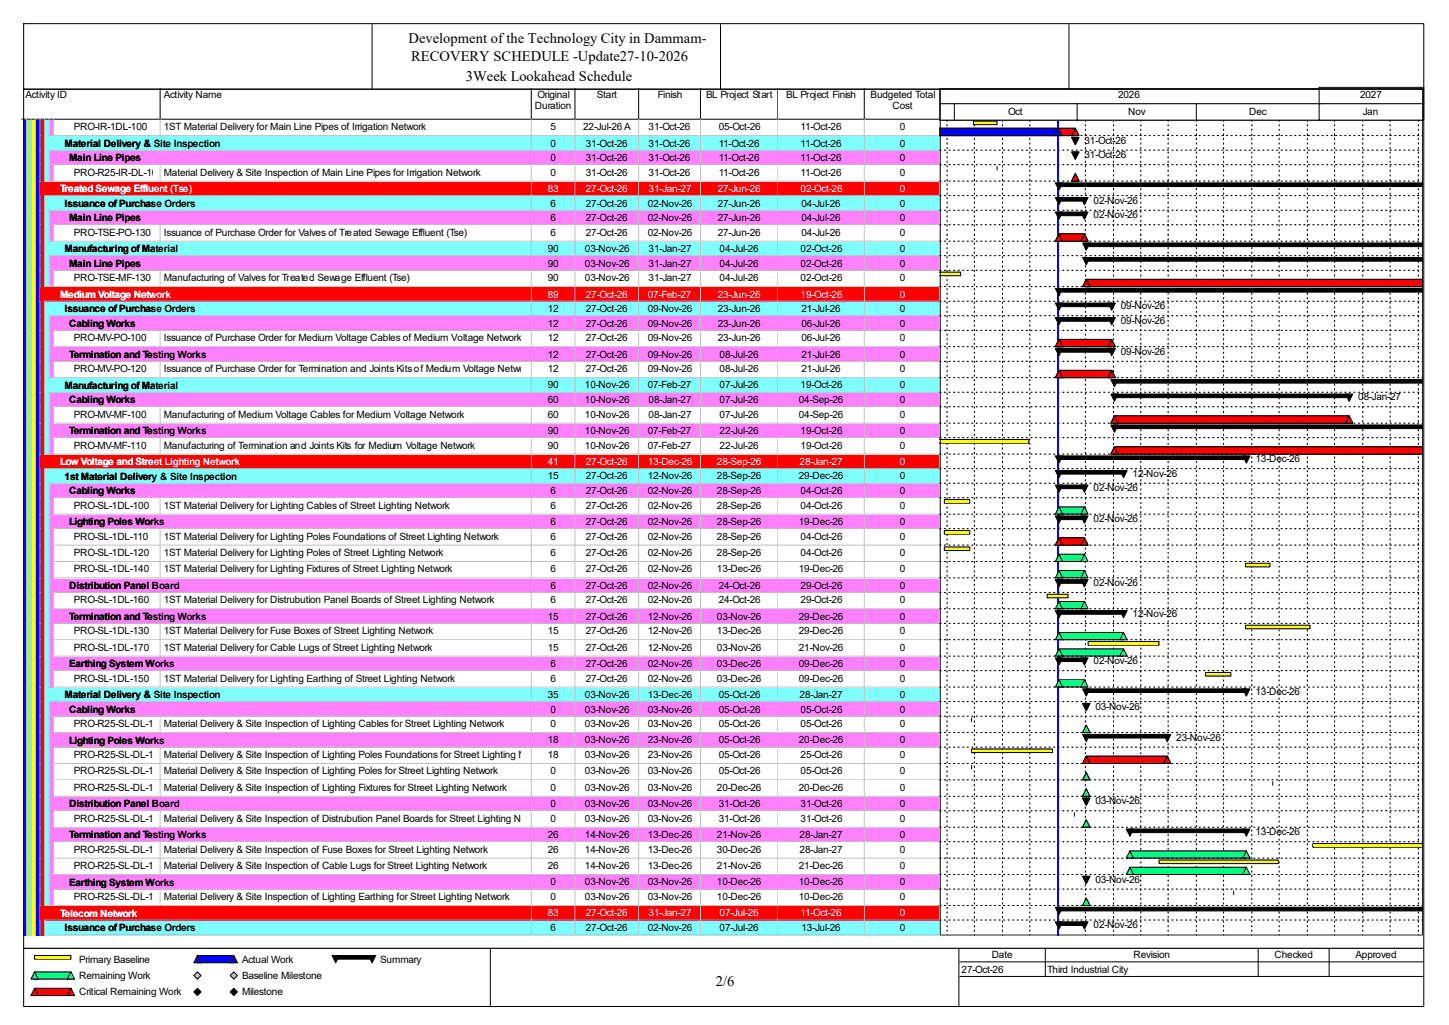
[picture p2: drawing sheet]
<svg xmlns="http://www.w3.org/2000/svg" width="420mm" height="297mm" viewBox="0 0 420 297" stroke-linecap="round" stroke-linejoin="round" font-family="sans-serif">
<defs><g id="words">
<g font-size="4.2">
<text x="118.4" y="12.4">Development of the Technology City in Dammam-</text>
<text x="119.2" y="17.7">RECOVERY SCHEDULE -Update27-10-2026</text>
<text x="135" y="23.5">3Week Lookahead Schedule</text>
<text x="207.5" y="285.6">2/6</text>
</g>
<g font-size="2.9">
<text x="7.4" y="28.4">Activity ID</text>
<text x="47.5" y="28.4">Activity Name</text>
<text x="155.8" y="28.4">Original</text>
<text x="173" y="28.4">Start</text>
<text x="190.7" y="28.4">Finish</text>
<text x="204.6" y="28.4">BL Project Start</text>
<text x="227.8" y="28.4">BL Project Finish</text>
<text x="252.3" y="28.4">Budgeted Total</text>
<text x="324.1" y="28.4">2026</text>
<text x="394.2" y="28.4">2027</text>
<text x="155.1" y="31.6">Duration</text>
<text x="258.7" y="31.6">Cost</text>
<text x="292.2" y="33.2">Oct</text>
<text x="327" y="33.2">Nov</text>
<text x="362" y="33.2">Dec</text>
<text x="395" y="33.2">Jan</text>
<text x="21.4" y="37.7">PRO-IR-1DL-100</text>
<text x="47.5" y="37.7">1ST Material Delivery for Main Line Pipes of Irrigation Network</text>
<text x="159.6" y="37.7">5</text>
<text x="169" y="37.7">22-Jul-26 A</text>
<text x="188" y="37.7">31-Oct-26</text>
<text x="208.3" y="37.7">05-Oct-26</text>
<text x="232" y="37.7">11-Oct-26</text>
<text x="260.8" y="37.7">0</text>
<text x="314.3" y="41.7">31-Oct-26</text>
<text x="18.7" y="42.5">Material Delivery &amp; Site Inspection</text>
<text x="20" y="46.7">Main Line Pipes</text>
<text x="159.6" y="42.5">0</text>
<text x="159.6" y="46.7">0</text>
<text x="169.8" y="42.5">31-Oct-26</text>
<text x="169.8" y="46.7">31-Oct-26</text>
<text x="188" y="42.5">31-Oct-26</text>
<text x="188" y="46.7">31-Oct-26</text>
<text x="208.3" y="42.5">11-Oct-26</text>
<text x="208.3" y="46.7">11-Oct-26</text>
<text x="232" y="42.5">11-Oct-26</text>
<text x="232" y="46.7">11-Oct-26</text>
<text x="260.8" y="42.5">0</text>
<text x="260.8" y="46.7">0</text>
<text x="314.3" y="45.9">31-Oct-26</text>
<text x="21.4" y="50.9">PRO-R25-IR-DL-100</text>
<text x="47.5" y="50.9">Material Delivery &amp; Site Inspection of Main Line Pipes for Irrigation Network</text>
<text x="159.6" y="50.9">0</text>
<text x="169.8" y="50.9">31-Oct-26</text>
<text x="188" y="50.9">31-Oct-26</text>
<text x="208.3" y="50.9">11-Oct-26</text>
<text x="232" y="50.9">11-Oct-26</text>
<text x="260.8" y="50.9">0</text>
<text x="18.7" y="59.9">Issuance of Purchase Orders</text>
<text x="159.6" y="59.9">6</text>
<text x="169.8" y="59.9">27-Oct-26</text>
<text x="187.7" y="59.9">02-Nov-26</text>
<text x="208.1" y="59.9">27-Jun-26</text>
<text x="232.3" y="59.9">04-Jul-26</text>
<text x="260.8" y="59.9">0</text>
<text x="316.9" y="59.1">02-Nov-26</text>
<text x="20" y="64.1">Main Line Pipes</text>
<text x="159.6" y="64.1">6</text>
<text x="169.8" y="64.1">27-Oct-26</text>
<text x="187.7" y="64.1">02-Nov-26</text>
<text x="208.1" y="64.1">27-Jun-26</text>
<text x="232.3" y="64.1">04-Jul-26</text>
<text x="260.8" y="64.1">0</text>
<text x="316.9" y="63.3">02-Nov-26</text>
<text x="21.4" y="68.3">PRO-TSE-PO-130</text>
<text x="47.5" y="68.3">Issuance of Purchase Order for Valves of Treated Sewage Effluent (Tse)</text>
<text x="159.6" y="68.3">6</text>
<text x="169.8" y="68.3">27-Oct-26</text>
<text x="187.7" y="68.3">02-Nov-26</text>
<text x="208.1" y="68.3">27-Jun-26</text>
<text x="232.3" y="68.3">04-Jul-26</text>
<text x="260.8" y="68.3">0</text>
<text x="18.7" y="73.1">Manufacturing of Material</text>
<text x="20" y="77.3">Main Line Pipes</text>
<text x="158.7" y="73">90</text>
<text x="158.7" y="77.3">90</text>
<text x="169.5" y="73">03-Nov-26</text>
<text x="169.5" y="77.3">03-Nov-26</text>
<text x="188" y="73">31-Jan-27</text>
<text x="188" y="77.3">31-Jan-27</text>
<text x="208.6" y="73">04-Jul-26</text>
<text x="208.6" y="77.3">04-Jul-26</text>
<text x="232" y="73">02-Oct-26</text>
<text x="232" y="77.3">02-Oct-26</text>
<text x="260.8" y="73">0</text>
<text x="260.8" y="77.3">0</text>
<text x="21.4" y="81.4">PRO-TSE-MF-130</text>
<text x="47.5" y="81.4">Manufacturing of Valves for Treated Sewage Effluent (Tse)</text>
<text x="158.7" y="81.4">90</text>
<text x="169.5" y="81.4">03-Nov-26</text>
<text x="188" y="81.4">31-Jan-27</text>
<text x="208.6" y="81.4">04-Jul-26</text>
<text x="232" y="81.4">02-Oct-26</text>
<text x="260.8" y="81.4">0</text>
<text x="324.9" y="89.7">09-Nov-26</text>
<text x="18.7" y="90.5">Issuance of Purchase Orders</text>
<text x="20" y="94.7">Cabling Works</text>
<text x="158.7" y="90.4">12</text>
<text x="158.7" y="94.7">12</text>
<text x="169.8" y="90.4">27-Oct-26</text>
<text x="169.8" y="94.7">27-Oct-26</text>
<text x="187.7" y="90.4">09-Nov-26</text>
<text x="187.7" y="94.7">09-Nov-26</text>
<text x="208.1" y="90.4">23-Jun-26</text>
<text x="208.1" y="94.7">23-Jun-26</text>
<text x="232.3" y="90.4">21-Jul-26</text>
<text x="232.3" y="94.7">06-Jul-26</text>
<text x="260.8" y="90.4">0</text>
<text x="260.8" y="94.7">0</text>
<text x="324.9" y="93.9">09-Nov-26</text>
<text x="21.4" y="98.9">PRO-MV-PO-100</text>
<text x="47.5" y="98.9">Issuance of Purchase Order for Medium Voltage Cables of Medium Voltage Network</text>
<text x="158.7" y="98.9">12</text>
<text x="169.8" y="98.9">27-Oct-26</text>
<text x="187.7" y="98.9">09-Nov-26</text>
<text x="208.1" y="98.9">23-Jun-26</text>
<text x="232.3" y="98.9">06-Jul-26</text>
<text x="260.8" y="98.9">0</text>
<text x="20" y="103.7">Termination and Testing Works</text>
<text x="21.4" y="107.8">PRO-MV-PO-120</text>
<text x="47.5" y="107.8">Issuance of Purchase Order for Termination and Joints Kits of Medium Voltage Network</text>
<text x="158.7" y="103.6">12</text>
<text x="158.7" y="107.8">12</text>
<text x="169.8" y="103.6">27-Oct-26</text>
<text x="169.8" y="107.8">27-Oct-26</text>
<text x="187.7" y="103.6">09-Nov-26</text>
<text x="187.7" y="107.8">09-Nov-26</text>
<text x="208.6" y="103.6">08-Jul-26</text>
<text x="208.6" y="107.8">08-Jul-26</text>
<text x="232.3" y="103.6">21-Jul-26</text>
<text x="232.3" y="107.8">21-Jul-26</text>
<text x="260.8" y="103.6">0</text>
<text x="260.8" y="107.8">0</text>
<text x="324.9" y="102.8">09-Nov-26</text>
<text x="18.7" y="112.6">Manufacturing of Material</text>
<text x="158.7" y="112.6">90</text>
<text x="169.5" y="112.6">10-Nov-26</text>
<text x="187.7" y="112.6">07-Feb-27</text>
<text x="208.6" y="112.6">07-Jul-26</text>
<text x="232" y="112.6">19-Oct-26</text>
<text x="260.8" y="112.6">0</text>
<text x="20" y="116.9">Cabling Works</text>
<text x="158.7" y="116.8">60</text>
<text x="169.5" y="116.8">10-Nov-26</text>
<text x="188" y="116.8">08-Jan-27</text>
<text x="208.6" y="116.8">07-Jul-26</text>
<text x="231.5" y="116.8">04-Sep-26</text>
<text x="260.8" y="116.8">0</text>
<text x="393.7" y="116">08-Jan-27</text>
<text x="20" y="125.9">Termination and Testing Works</text>
<text x="21.4" y="121">PRO-MV-MF-100</text>
<text x="47.5" y="121">Manufacturing of Medium Voltage Cables for Medium Voltage Network</text>
<text x="158.7" y="121">60</text>
<text x="158.7" y="125.8">90</text>
<text x="169.5" y="121">10-Nov-26</text>
<text x="169.5" y="125.8">10-Nov-26</text>
<text x="187.7" y="125.8">07-Feb-27</text>
<text x="188" y="121">08-Jan-27</text>
<text x="208.6" y="121">07-Jul-26</text>
<text x="208.6" y="125.8">22-Jul-26</text>
<text x="231.5" y="121">04-Sep-26</text>
<text x="232" y="125.8">19-Oct-26</text>
<text x="260.8" y="121">0</text>
<text x="260.8" y="125.8">0</text>
<text x="21.4" y="130">PRO-MV-MF-110</text>
<text x="47.5" y="130">Manufacturing of Termination and Joints Kits for Medium Voltage Network</text>
<text x="158.7" y="130">90</text>
<text x="169.5" y="130">10-Nov-26</text>
<text x="187.7" y="130">07-Feb-27</text>
<text x="208.6" y="130">22-Jul-26</text>
<text x="232" y="130">19-Oct-26</text>
<text x="260.8" y="130">0</text>
<text x="363.9" y="133.9">13-Dec-26</text>
<text x="18.7" y="139">1st Material Delivery &amp; Site Inspection</text>
<text x="20" y="143.3">Cabling Works</text>
<text x="158.7" y="138.9">15</text>
<text x="159.6" y="143.2">6</text>
<text x="169.8" y="138.9">27-Oct-26</text>
<text x="169.8" y="143.2">27-Oct-26</text>
<text x="187.7" y="138.9">12-Nov-26</text>
<text x="187.7" y="143.2">02-Nov-26</text>
<text x="207.8" y="138.9">28-Sep-26</text>
<text x="207.8" y="143.2">28-Sep-26</text>
<text x="231.5" y="138.9">29-Dec-26</text>
<text x="232" y="143.2">04-Oct-26</text>
<text x="260.8" y="138.9">0</text>
<text x="260.8" y="143.2">0</text>
<text x="316.9" y="142.4">02-Nov-26</text>
<text x="328.3" y="138.2">12-Nov-26</text>
<text x="21.4" y="147.4">PRO-SL-1DL-100</text>
<text x="47.5" y="147.4">1ST Material Delivery for Lighting Cables of Street Lighting Network</text>
<text x="159.6" y="147.4">6</text>
<text x="169.8" y="147.4">27-Oct-26</text>
<text x="187.7" y="147.4">02-Nov-26</text>
<text x="207.8" y="147.4">28-Sep-26</text>
<text x="232" y="147.4">04-Oct-26</text>
<text x="260.8" y="147.4">0</text>
<text x="20" y="152.2">Lighting Poles Works</text>
<text x="159.6" y="152.1">6</text>
<text x="169.8" y="152.1">27-Oct-26</text>
<text x="187.7" y="152.1">02-Nov-26</text>
<text x="207.8" y="152.1">28-Sep-26</text>
<text x="231.5" y="152.1">19-Dec-26</text>
<text x="260.8" y="152.1">0</text>
<text x="316.9" y="151.3">02-Nov-26</text>
<text x="21.4" y="156.3">PRO-SL-1DL-110</text>
<text x="21.4" y="161.1">PRO-SL-1DL-120</text>
<text x="47.5" y="156.3">1ST Material Delivery for Lighting Poles Foundations of Street Lighting Network</text>
<text x="47.5" y="161.1">1ST Material Delivery for Lighting Poles of Street Lighting Network</text>
<text x="159.6" y="156.3">6</text>
<text x="159.6" y="161.1">6</text>
<text x="169.8" y="156.3">27-Oct-26</text>
<text x="169.8" y="161.1">27-Oct-26</text>
<text x="187.7" y="156.3">02-Nov-26</text>
<text x="187.7" y="161.1">02-Nov-26</text>
<text x="207.8" y="156.3">28-Sep-26</text>
<text x="207.8" y="161.1">28-Sep-26</text>
<text x="232" y="156.3">04-Oct-26</text>
<text x="232" y="161.1">04-Oct-26</text>
<text x="260.8" y="156.3">0</text>
<text x="260.8" y="161.1">0</text>
<text x="21.4" y="165.9">PRO-SL-1DL-140</text>
<text x="47.5" y="165.9">1ST Material Delivery for Lighting Fixtures of Street Lighting Network</text>
<text x="159.6" y="165.9">6</text>
<text x="169.8" y="165.9">27-Oct-26</text>
<text x="187.7" y="165.9">02-Nov-26</text>
<text x="207.8" y="165.9">13-Dec-26</text>
<text x="231.5" y="165.9">19-Dec-26</text>
<text x="260.8" y="165.9">0</text>
<text x="20" y="170.7">Distribution Panel Board</text>
<text x="159.6" y="170.6">6</text>
<text x="169.8" y="170.6">27-Oct-26</text>
<text x="187.7" y="170.6">02-Nov-26</text>
<text x="208.3" y="170.6">24-Oct-26</text>
<text x="232" y="170.6">29-Oct-26</text>
<text x="260.8" y="170.6">0</text>
<text x="316.9" y="169.8">02-Nov-26</text>
<text x="20" y="179.7">Termination and Testing Works</text>
<text x="21.4" y="174.8">PRO-SL-1DL-160</text>
<text x="47.5" y="174.8">1ST Material Delivery for Distrubution Panel Boards of Street Lighting Network</text>
<text x="158.7" y="179.6">15</text>
<text x="159.6" y="174.8">6</text>
<text x="169.8" y="174.8">27-Oct-26</text>
<text x="169.8" y="179.6">27-Oct-26</text>
<text x="187.7" y="174.8">02-Nov-26</text>
<text x="187.7" y="179.6">12-Nov-26</text>
<text x="207.8" y="179.6">03-Nov-26</text>
<text x="208.3" y="174.8">24-Oct-26</text>
<text x="231.5" y="179.6">29-Dec-26</text>
<text x="232" y="174.8">29-Oct-26</text>
<text x="260.8" y="174.8">0</text>
<text x="260.8" y="179.6">0</text>
<text x="328.3" y="178.8">12-Nov-26</text>
<text x="21.4" y="183.8">PRO-SL-1DL-130</text>
<text x="47.5" y="183.8">1ST Material Delivery for Fuse Boxes of Street Lighting Network</text>
<text x="158.7" y="183.8">15</text>
<text x="169.8" y="183.8">27-Oct-26</text>
<text x="187.7" y="183.8">12-Nov-26</text>
<text x="207.8" y="183.8">13-Dec-26</text>
<text x="231.5" y="183.8">29-Dec-26</text>
<text x="260.8" y="183.8">0</text>
<text x="21.4" y="188.5">PRO-SL-1DL-170</text>
<text x="47.5" y="188.5">1ST Material Delivery for Cable Lugs of Street Lighting Network</text>
<text x="158.7" y="188.5">15</text>
<text x="169.8" y="188.5">27-Oct-26</text>
<text x="187.7" y="188.5">12-Nov-26</text>
<text x="207.8" y="188.5">03-Nov-26</text>
<text x="231.5" y="188.5">21-Nov-26</text>
<text x="260.8" y="188.5">0</text>
<text x="20" y="193.4">Earthing System Works</text>
<text x="21.4" y="197.5">PRO-SL-1DL-150</text>
<text x="47.5" y="197.5">1ST Material Delivery for Lighting Earthing of Street Lighting Network</text>
<text x="159.6" y="193.3">6</text>
<text x="159.6" y="197.5">6</text>
<text x="169.8" y="193.3">27-Oct-26</text>
<text x="169.8" y="197.5">27-Oct-26</text>
<text x="187.7" y="193.3">02-Nov-26</text>
<text x="187.7" y="197.5">02-Nov-26</text>
<text x="207.8" y="193.3">03-Dec-26</text>
<text x="207.8" y="197.5">03-Dec-26</text>
<text x="231.5" y="193.3">09-Dec-26</text>
<text x="231.5" y="197.5">09-Dec-26</text>
<text x="260.8" y="193.3">0</text>
<text x="260.8" y="197.5">0</text>
<text x="316.9" y="192.5">02-Nov-26</text>
<text x="18.7" y="202.3">Material Delivery &amp; Site Inspection</text>
<text x="158.7" y="202.2">35</text>
<text x="169.5" y="202.2">03-Nov-26</text>
<text x="187.7" y="202.2">13-Dec-26</text>
<text x="208.3" y="202.2">05-Oct-26</text>
<text x="231.8" y="202.2">28-Jan-27</text>
<text x="260.8" y="202.2">0</text>
<text x="363.9" y="201.5">13-Dec-26</text>
<text x="20" y="206.5">Cabling Works</text>
<text x="159.6" y="206.5">0</text>
<text x="169.5" y="206.5">03-Nov-26</text>
<text x="187.7" y="206.5">03-Nov-26</text>
<text x="208.3" y="206.5">05-Oct-26</text>
<text x="232" y="206.5">05-Oct-26</text>
<text x="260.8" y="206.5">0</text>
<text x="317.5" y="205.7">03-Nov-26</text>
<text x="20" y="215.5">Lighting Poles Works</text>
<text x="21.4" y="210.7">PRO-R25-SL-DL-100Material Delivery &amp; Site Inspection of Lighting Cables for Street Lighting Network</text>
<text x="158.7" y="215.4">18</text>
<text x="159.6" y="210.7">0</text>
<text x="169.5" y="210.7">03-Nov-26</text>
<text x="169.5" y="215.4">03-Nov-26</text>
<text x="187.7" y="210.7">03-Nov-26</text>
<text x="187.7" y="215.4">23-Nov-26</text>
<text x="208.3" y="210.7">05-Oct-26</text>
<text x="208.3" y="215.4">05-Oct-26</text>
<text x="231.5" y="215.4">20-Dec-26</text>
<text x="232" y="210.7">05-Oct-26</text>
<text x="260.8" y="210.7">0</text>
<text x="260.8" y="215.4">0</text>
<text x="341" y="214.6">23-Nov-26</text>
<text x="21.4" y="219.6">PRO-R25-SL-DL-110</text>
<text x="47.5" y="219.6">Material Delivery &amp; Site Inspection of Lighting Poles Foundations for Street Lighting Network</text>
<text x="158.7" y="219.6">18</text>
<text x="169.5" y="219.6">03-Nov-26</text>
<text x="187.7" y="219.6">23-Nov-26</text>
<text x="208.3" y="219.6">05-Oct-26</text>
<text x="232" y="219.6">25-Oct-26</text>
<text x="260.8" y="219.6">0</text>
<text x="21.4" y="224.4">PRO-R25-SL-DL-120Material Delivery &amp; Site Inspection of Lighting Poles for Street Lighting Network</text>
<text x="159.6" y="224.4">0</text>
<text x="169.5" y="224.4">03-Nov-26</text>
<text x="187.7" y="224.4">03-Nov-26</text>
<text x="208.3" y="224.4">05-Oct-26</text>
<text x="232" y="224.4">05-Oct-26</text>
<text x="260.8" y="224.4">0</text>
<text x="20" y="234">Distribution Panel Board</text>
<text x="21.4" y="229.2">PRO-R25-SL-DL-140Material Delivery &amp; Site Inspection of Lighting Fixtures for Street Lighting Network</text>
<text x="159.6" y="229.2">0</text>
<text x="159.6" y="233.9">0</text>
<text x="169.5" y="229.2">03-Nov-26</text>
<text x="169.5" y="233.9">03-Nov-26</text>
<text x="187.7" y="229.2">03-Nov-26</text>
<text x="187.7" y="233.9">03-Nov-26</text>
<text x="207.8" y="229.2">20-Dec-26</text>
<text x="208.3" y="233.9">31-Oct-26</text>
<text x="231.5" y="229.2">20-Dec-26</text>
<text x="232" y="233.9">31-Oct-26</text>
<text x="260.8" y="229.2">0</text>
<text x="260.8" y="233.9">0</text>
<text x="317.5" y="233.1">03-Nov-26</text>
<text x="21.4" y="238.1">PRO-R25-SL-DL-160Material Delivery &amp; Site Inspection of Distrubution Panel Boards for Street Lighting Network0</text>
<text x="169.5" y="238.1">03-Nov-26</text>
<text x="187.7" y="238.1">03-Nov-26</text>
<text x="208.3" y="238.1">31-Oct-26</text>
<text x="232" y="238.1">31-Oct-26</text>
<text x="260.8" y="238.1">0</text>
<text x="20" y="243">Termination and Testing Works</text>
<text x="158.7" y="242.9">26</text>
<text x="169.5" y="242.9">14-Nov-26</text>
<text x="187.7" y="242.9">13-Dec-26</text>
<text x="207.8" y="242.9">21-Nov-26</text>
<text x="231.8" y="242.9">28-Jan-27</text>
<text x="260.8" y="242.9">0</text>
<text x="363.9" y="242.1">13-Dec-26</text>
<text x="21.4" y="247.1">PRO-R25-SL-DL-130Material Delivery &amp; Site Inspection of Fuse Boxes for Street Lighting Network</text>
<text x="21.4" y="251.8">PRO-R25-SL-DL-170Material Delivery &amp; Site Inspection of Cable Lugs for Street Lighting Network</text>
<text x="158.7" y="247.1">26</text>
<text x="158.7" y="251.8">26</text>
<text x="169.5" y="247.1">14-Nov-26</text>
<text x="169.5" y="251.8">14-Nov-26</text>
<text x="187.7" y="247.1">13-Dec-26</text>
<text x="187.7" y="251.8">13-Dec-26</text>
<text x="207.8" y="247.1">30-Dec-26</text>
<text x="207.8" y="251.8">21-Nov-26</text>
<text x="231.5" y="251.8">21-Dec-26</text>
<text x="231.8" y="247.1">28-Jan-27</text>
<text x="260.8" y="247.1">0</text>
<text x="260.8" y="251.8">0</text>
<text x="20" y="256.6">Earthing System Works</text>
<text x="159.6" y="256.5">0</text>
<text x="169.5" y="256.5">03-Nov-26</text>
<text x="187.7" y="256.5">03-Nov-26</text>
<text x="207.8" y="256.5">10-Dec-26</text>
<text x="231.5" y="256.5">10-Dec-26</text>
<text x="260.8" y="256.5">0</text>
<text x="317.5" y="255.8">03-Nov-26</text>
<text x="21.4" y="260.8">PRO-R25-SL-DL-150Material Delivery &amp; Site Inspection of Lighting Earthing for Street Lighting Network</text>
<text x="159.6" y="260.8">0</text>
<text x="169.5" y="260.8">03-Nov-26</text>
<text x="187.7" y="260.8">03-Nov-26</text>
<text x="207.8" y="260.8">10-Dec-26</text>
<text x="231.5" y="260.8">10-Dec-26</text>
<text x="260.8" y="260.8">0</text>
<text x="18.7" y="269.8">Issuance of Purchase Orders</text>
<text x="159.6" y="269.7">6</text>
<text x="169.8" y="269.7">27-Oct-26</text>
<text x="187.7" y="269.7">02-Nov-26</text>
<text x="208.6" y="269.7">07-Jul-26</text>
<text x="232.3" y="269.7">13-Jul-26</text>
<text x="260.8" y="269.7">0</text>
<text x="316.9" y="268.9">02-Nov-26</text>
<text x="22.9" y="279">Primary Baseline</text>
<text x="70.1" y="279">Actual Work</text>
<text x="110.2" y="279">Summary</text>
<text x="278.7" y="281.9">27-Oct-26</text>
<text x="287.4" y="277.7">Date</text>
<text x="303.5" y="281.9">Third Industrial City</text>
<text x="328.5" y="277.7">Revision</text>
<text x="369.4" y="277.7">Checked</text>
<text x="392.9" y="277.7">Approved</text>
<text x="22.9" y="283.7">Remaining Work</text>
<text x="70.1" y="283.7">Baseline Milestone</text>
<text x="22.9" y="288.5">Critical Remaining Work</text>
<text x="70.1" y="288.5">Milestone</text>
</g>
<g font-size="2.9" fill="#fff">
<text x="17.4" y="55.7">Treated Sewage Effluent (Tse)</text>
<text x="158.7" y="55.6">83</text>
<text x="169.8" y="55.6">27-Oct-26</text>
<text x="188" y="55.6">31-Jan-27</text>
<text x="208.1" y="55.6">27-Jun-26</text>
<text x="232" y="55.6">02-Oct-26</text>
<text x="260.8" y="55.6">0</text>
<text x="17.4" y="86.3">Medium Voltage Network</text>
<text x="158.7" y="86.2">89</text>
<text x="169.8" y="86.2">27-Oct-26</text>
<text x="187.7" y="86.2">07-Feb-27</text>
<text x="208.1" y="86.2">23-Jun-26</text>
<text x="232" y="86.2">19-Oct-26</text>
<text x="260.8" y="86.2">0</text>
<text x="17.4" y="134.8">Low Voltage and Street Lighting Network</text>
<text x="158.7" y="134.7">41</text>
<text x="169.8" y="134.7">27-Oct-26</text>
<text x="187.7" y="134.7">13-Dec-26</text>
<text x="207.8" y="134.7">28-Sep-26</text>
<text x="231.8" y="134.7">28-Jan-27</text>
<text x="260.8" y="134.7">0</text>
<text x="17.4" y="265.6">Telecom Network</text>
<text x="158.7" y="265.5">83</text>
<text x="169.8" y="265.5">27-Oct-26</text>
<text x="188" y="265.5">31-Jan-27</text>
<text x="208.6" y="265.5">07-Jul-26</text>
<text x="232" y="265.5">11-Oct-26</text>
<text x="260.8" y="265.5">0</text>
</g>
</g></defs>
<path d="M46.4 25.6v8.9h-40.1" fill="none" stroke="#000" stroke-width=".29"/>
<path d="M46.7 25.6h107.6v9.2h-107.6z" fill="#fff"/>
<path d="M154 25.6v8.9h-107.6" fill="none" stroke="#000" stroke-width=".29"/>
<path d="M154.3 25.6h12.6v9.2h-12.6z" fill="#fff"/>
<path d="M166.7 25.6v8.9h-12.7" fill="none" stroke="#000" stroke-width=".29"/>
<path d="M166.9 25.6h18.5v9.2h-18.5z" fill="#fff"/>
<path d="M185.1 25.6v8.9h-18.4" fill="none" stroke="#000" stroke-width=".29"/>
<path d="M185.4 25.6h17.9v9.2h-17.9z" fill="#fff"/>
<path d="M203 25.6v8.9h-17.9" fill="none" stroke="#000" stroke-width=".29"/>
<path d="M203.3 25.6h22.4v9.2h-22.4z" fill="#fff"/>
<path d="M225.5 25.6v8.9h-22.5" fill="none" stroke="#000" stroke-width=".29"/>
<path d="M225.7 25.6h25.1v9.2h-25.1z" fill="#fff"/>
<path d="M250.5 25.6v8.9h-25" fill="none" stroke="#000" stroke-width=".29"/>
<path d="M250.8 25.6h21.9v9.2h-21.9z" fill="#fff"/>
<path d="M272.4 25.6v8.9h-21.9" fill="none" stroke="#000" stroke-width=".29"/>
<path d="M6.6 34.8h1.3v4.7h-1.3z" fill="#00f"/>
<path d="M7.6 34.5v5.1" fill="none" stroke="#c0c0c0" stroke-width=".29"/>
<path d="M7.9 34.8h1.3v4.7h-1.3z" fill="#80ff80"/>
<path d="M9 34.5v5.1" fill="none" stroke="#c0c0c0" stroke-width=".29"/>
<path d="M9.2 34.8h1.3v4.7h-1.3z" fill="#ff0"/>
<path d="M10.3 34.5v5.1" fill="none" stroke="#c0c0c0" stroke-width=".29"/>
<path d="M10.5 34.8h1.4v4.7h-1.4z" fill="#00f"/>
<path d="M11.6 34.5v5.1" fill="none" stroke="#c0c0c0" stroke-width=".29"/>
<path d="M11.9 34.8h1.3v4.7h-1.3z" fill="#f00"/>
<path d="M12.9 34.5v5.1" fill="none" stroke="#c0c0c0" stroke-width=".29"/>
<path d="M13.2 34.8h1.3v4.7h-1.3z" fill="#80ffff"/>
<path d="M14.2 34.5v5.1" fill="none" stroke="#c0c0c0" stroke-width=".29"/>
<path d="M14.5 34.8h1.3v4.7h-1.3z" fill="#ff80ff"/>
<path d="M14.2 39.3h1.6M15.6 34.5v5.1" fill="none" stroke="#c0c0c0" stroke-width=".29"/>
<path d="M15.8 34.8h30.9v4.7h-30.9z" fill="#fff"/>
<path d="M15.6 39.3h31.1M46.4 34.5v5.1" fill="none" stroke="#c0c0c0" stroke-width=".29"/>
<path d="M46.7 34.8h107.6v4.7h-107.6z" fill="#fff"/>
<path d="M154 34.5v4.8h-107.3" fill="none" stroke="#c0c0c0" stroke-width=".29"/>
<path d="M154.3 34.8h12.6v4.7h-12.6z" fill="#fff"/>
<path d="M166.7 34.5v4.8h-12.4" fill="none" stroke="#c0c0c0" stroke-width=".29"/>
<path d="M166.9 34.8h18.5v4.7h-18.5z" fill="#fff"/>
<path d="M185.1 34.5v4.8h-18.2" fill="none" stroke="#c0c0c0" stroke-width=".29"/>
<path d="M185.4 34.8h17.9v4.7h-17.9z" fill="#fff"/>
<path d="M203 34.5v4.8h-17.6" fill="none" stroke="#c0c0c0" stroke-width=".29"/>
<path d="M203.3 34.8h22.4v4.7h-22.4z" fill="#fff"/>
<path d="M225.5 34.5v4.8h-22.2" fill="none" stroke="#c0c0c0" stroke-width=".29"/>
<path d="M225.7 34.8h25.1v4.7h-25.1z" fill="#fff"/>
<path d="M250.5 34.5v4.8h-24.8" fill="none" stroke="#c0c0c0" stroke-width=".29"/>
<path d="M250.8 34.8h21.9v4.7h-21.9z" fill="#fff"/>
<path d="M272.4 34.5v4.8h-21.6" fill="none" stroke="#c0c0c0" stroke-width=".29"/>
<path d="M6.6 39.5h1.3v4.3h-1.3z" fill="#00f"/>
<path d="M7.6 39.3v4.5" fill="none" stroke="#c0c0c0" stroke-width=".29"/>
<path d="M7.9 39.5h1.3v4.3h-1.3z" fill="#80ff80"/>
<path d="M9 39.3v4.5" fill="none" stroke="#c0c0c0" stroke-width=".29"/>
<path d="M9.2 39.5h1.3v4.3h-1.3z" fill="#ff0"/>
<path d="M10.3 39.3v4.5" fill="none" stroke="#c0c0c0" stroke-width=".29"/>
<path d="M10.5 39.5h1.4v4.3h-1.4z" fill="#00f"/>
<path d="M11.6 39.3v4.5" fill="none" stroke="#c0c0c0" stroke-width=".29"/>
<path d="M11.9 39.5h1.3v4.3h-1.3z" fill="#f00"/>
<path d="M12.9 39.3v4.5" fill="none" stroke="#c0c0c0" stroke-width=".29"/>
<path d="M13.2 39.5h33.5v4.3h-33.5z" fill="#80ffff"/>
<path d="M14.2 43.5h32.5" fill="none" stroke="#c0c0c0" stroke-width=".29"/>
<path d="M46.7 39.5h107.6v4.3h-107.6z" fill="#80ffff"/>
<path d="M154 39.3v4.2h-107.3" fill="none" stroke="#c0c0c0" stroke-width=".29"/>
<path d="M154.3 39.5h12.6v4.3h-12.6z" fill="#80ffff"/>
<path d="M166.7 39.3v4.2h-12.4" fill="none" stroke="#c0c0c0" stroke-width=".29"/>
<path d="M166.9 39.5h18.5v4.3h-18.5z" fill="#80ffff"/>
<path d="M185.1 39.3v4.2h-18.2" fill="none" stroke="#c0c0c0" stroke-width=".29"/>
<path d="M185.4 39.5h17.9v4.3h-17.9z" fill="#80ffff"/>
<path d="M203 39.3v4.2h-17.6" fill="none" stroke="#c0c0c0" stroke-width=".29"/>
<path d="M203.3 39.5h22.4v4.3h-22.4z" fill="#80ffff"/>
<path d="M225.5 39.3v4.2h-22.2" fill="none" stroke="#c0c0c0" stroke-width=".29"/>
<path d="M225.7 39.5h25.1v4.3h-25.1z" fill="#80ffff"/>
<path d="M250.5 39.3v4.2h-24.8" fill="none" stroke="#c0c0c0" stroke-width=".29"/>
<path d="M250.8 39.5h21.9v4.3h-21.9z" fill="#80ffff"/>
<path d="M272.4 39.3v4.2h-21.6" fill="none" stroke="#c0c0c0" stroke-width=".29"/>
<path d="M6.6 43.8h1.3v4.2h-1.3z" fill="#00f"/>
<path d="M7.6 43.5v4.5" fill="none" stroke="#c0c0c0" stroke-width=".29"/>
<path d="M7.9 43.8h1.3v4.2h-1.3z" fill="#80ff80"/>
<path d="M9 43.5v4.5" fill="none" stroke="#c0c0c0" stroke-width=".29"/>
<path d="M9.2 43.8h1.3v4.2h-1.3z" fill="#ff0"/>
<path d="M10.3 43.5v4.5" fill="none" stroke="#c0c0c0" stroke-width=".29"/>
<path d="M10.5 43.8h1.4v4.2h-1.4z" fill="#00f"/>
<path d="M11.6 43.5v4.5" fill="none" stroke="#c0c0c0" stroke-width=".29"/>
<path d="M11.9 43.8h1.3v4.2h-1.3z" fill="#f00"/>
<path d="M12.9 43.5v4.5" fill="none" stroke="#c0c0c0" stroke-width=".29"/>
<path d="M13.2 43.8h1.3v4.2h-1.3z" fill="#80ffff"/>
<path d="M14.2 43.5v4.5" fill="none" stroke="#c0c0c0" stroke-width=".29"/>
<path d="M14.5 43.8h32.2v4.2h-32.2z" fill="#ff80ff"/>
<path d="M15.6 47.7h31.1" fill="none" stroke="#c0c0c0" stroke-width=".29"/>
<path d="M46.7 43.8h107.6v4.2h-107.6z" fill="#ff80ff"/>
<path d="M154 43.5v4.2h-107.3" fill="none" stroke="#c0c0c0" stroke-width=".29"/>
<path d="M154.3 43.8h12.6v4.2h-12.6z" fill="#ff80ff"/>
<path d="M166.7 43.5v4.2h-12.4" fill="none" stroke="#c0c0c0" stroke-width=".29"/>
<path d="M166.9 43.8h18.5v4.2h-18.5z" fill="#ff80ff"/>
<path d="M185.1 43.5v4.2h-18.2" fill="none" stroke="#c0c0c0" stroke-width=".29"/>
<path d="M185.4 43.8h17.9v4.2h-17.9z" fill="#ff80ff"/>
<path d="M203 43.5v4.2h-17.6" fill="none" stroke="#c0c0c0" stroke-width=".29"/>
<path d="M203.3 43.8h22.4v4.2h-22.4z" fill="#ff80ff"/>
<path d="M225.5 43.5v4.2h-22.2" fill="none" stroke="#c0c0c0" stroke-width=".29"/>
<path d="M225.7 43.8h25.1v4.2h-25.1z" fill="#ff80ff"/>
<path d="M250.5 43.5v4.2h-24.8" fill="none" stroke="#c0c0c0" stroke-width=".29"/>
<path d="M250.8 43.8h21.9v4.2h-21.9z" fill="#ff80ff"/>
<path d="M272.4 43.5v4.2h-21.6" fill="none" stroke="#c0c0c0" stroke-width=".29"/>
<path d="M6.6 48h1.3v4.7h-1.3z" fill="#00f"/>
<path d="M7.6 47.7v5" fill="none" stroke="#c0c0c0" stroke-width=".29"/>
<path d="M7.9 48h1.3v4.7h-1.3z" fill="#80ff80"/>
<path d="M9 47.7v5" fill="none" stroke="#c0c0c0" stroke-width=".29"/>
<path d="M9.2 48h1.3v4.7h-1.3z" fill="#ff0"/>
<path d="M10.3 47.7v5" fill="none" stroke="#c0c0c0" stroke-width=".29"/>
<path d="M10.5 48h1.4v4.7h-1.4z" fill="#00f"/>
<path d="M11.6 47.7v5" fill="none" stroke="#c0c0c0" stroke-width=".29"/>
<path d="M11.9 48h1.3v4.7h-1.3z" fill="#f00"/>
<path d="M12.9 47.7v5" fill="none" stroke="#c0c0c0" stroke-width=".29"/>
<path d="M13.2 48h1.3v4.7h-1.3z" fill="#80ffff"/>
<path d="M12.9 52.5h1.6M14.2 47.7v5" fill="none" stroke="#c0c0c0" stroke-width=".29"/>
<path d="M14.5 48h1.3v4.7h-1.3z" fill="#ff80ff"/>
<path d="M14.2 52.5h1.6M15.6 47.7v5" fill="none" stroke="#c0c0c0" stroke-width=".29"/>
<path d="M15.8 48h30.9v4.7h-30.9z" fill="#fff"/>
<path d="M15.6 52.5h31.1M46.4 47.7v5" fill="none" stroke="#c0c0c0" stroke-width=".29"/>
<path d="M46.7 48h107.6v4.7h-107.6z" fill="#fff"/>
<path d="M154 47.7v4.8h-107.3" fill="none" stroke="#c0c0c0" stroke-width=".29"/>
<path d="M154.3 48h12.6v4.7h-12.6z" fill="#fff"/>
<path d="M166.7 47.7v4.8h-12.4" fill="none" stroke="#c0c0c0" stroke-width=".29"/>
<path d="M166.9 48h18.5v4.7h-18.5z" fill="#fff"/>
<path d="M185.1 47.7v4.8h-18.2" fill="none" stroke="#c0c0c0" stroke-width=".29"/>
<path d="M185.4 48h17.9v4.7h-17.9z" fill="#fff"/>
<path d="M203 47.7v4.8h-17.6" fill="none" stroke="#c0c0c0" stroke-width=".29"/>
<path d="M203.3 48h22.4v4.7h-22.4z" fill="#fff"/>
<path d="M225.5 47.7v4.8h-22.2" fill="none" stroke="#c0c0c0" stroke-width=".29"/>
<path d="M225.7 48h25.1v4.7h-25.1z" fill="#fff"/>
<path d="M250.5 47.7v4.8h-24.8" fill="none" stroke="#c0c0c0" stroke-width=".29"/>
<path d="M250.8 48h21.9v4.7h-21.9z" fill="#fff"/>
<path d="M272.4 47.7v4.8h-21.6" fill="none" stroke="#c0c0c0" stroke-width=".29"/>
<path d="M6.6 52.7h1.3v4.2h-1.3z" fill="#00f"/>
<path d="M7.6 52.5v4.5" fill="none" stroke="#c0c0c0" stroke-width=".29"/>
<path d="M7.9 52.7h1.3v4.2h-1.3z" fill="#80ff80"/>
<path d="M9 52.5v4.5" fill="none" stroke="#c0c0c0" stroke-width=".29"/>
<path d="M9.2 52.7h1.3v4.2h-1.3z" fill="#ff0"/>
<path d="M10.3 52.5v4.5" fill="none" stroke="#c0c0c0" stroke-width=".29"/>
<path d="M10.5 52.7h1.4v4.2h-1.4z" fill="#00f"/>
<path d="M11.6 52.5v4.5" fill="none" stroke="#c0c0c0" stroke-width=".29"/>
<path d="M11.9 52.7h34.8v4.2h-34.8z" fill="#f00"/>
<path d="M12.9 56.7h33.8" fill="none" stroke="#c0c0c0" stroke-width=".29"/>
<path d="M46.7 52.7h107.6v4.2h-107.6z" fill="#f00"/>
<path d="M154 52.5v4.2h-107.3" fill="none" stroke="#c0c0c0" stroke-width=".29"/>
<path d="M154.3 52.7h12.6v4.2h-12.6z" fill="#f00"/>
<path d="M166.7 52.5v4.2h-12.4" fill="none" stroke="#c0c0c0" stroke-width=".29"/>
<path d="M166.9 52.7h18.5v4.2h-18.5z" fill="#f00"/>
<path d="M185.1 52.5v4.2h-18.2" fill="none" stroke="#c0c0c0" stroke-width=".29"/>
<path d="M185.4 52.7h17.9v4.2h-17.9z" fill="#f00"/>
<path d="M203 52.5v4.2h-17.6" fill="none" stroke="#c0c0c0" stroke-width=".29"/>
<path d="M203.3 52.7h22.4v4.2h-22.4z" fill="#f00"/>
<path d="M225.5 52.5v4.2h-22.2" fill="none" stroke="#c0c0c0" stroke-width=".29"/>
<path d="M225.7 52.7h25.1v4.2h-25.1z" fill="#f00"/>
<path d="M250.5 52.5v4.2h-24.8" fill="none" stroke="#c0c0c0" stroke-width=".29"/>
<path d="M250.8 52.7h21.9v4.2h-21.9z" fill="#f00"/>
<path d="M272.4 52.5v4.2h-21.6" fill="none" stroke="#c0c0c0" stroke-width=".29"/>
<path d="M6.6 56.9h1.3v4.3h-1.3z" fill="#00f"/>
<path d="M7.6 56.7v4.5" fill="none" stroke="#c0c0c0" stroke-width=".29"/>
<path d="M7.9 56.9h1.3v4.3h-1.3z" fill="#80ff80"/>
<path d="M9 56.7v4.5" fill="none" stroke="#c0c0c0" stroke-width=".29"/>
<path d="M9.2 56.9h1.3v4.3h-1.3z" fill="#ff0"/>
<path d="M10.3 56.7v4.5" fill="none" stroke="#c0c0c0" stroke-width=".29"/>
<path d="M10.5 56.9h1.4v4.3h-1.4z" fill="#00f"/>
<path d="M11.6 56.7v4.5" fill="none" stroke="#c0c0c0" stroke-width=".29"/>
<path d="M11.9 56.9h1.3v4.3h-1.3z" fill="#f00"/>
<path d="M12.9 56.7v4.5" fill="none" stroke="#c0c0c0" stroke-width=".29"/>
<path d="M13.2 56.9h33.5v4.3h-33.5z" fill="#80ffff"/>
<path d="M14.2 60.9h32.5" fill="none" stroke="#c0c0c0" stroke-width=".29"/>
<path d="M46.7 56.9h107.6v4.3h-107.6z" fill="#80ffff"/>
<path d="M154 56.7v4.2h-107.3" fill="none" stroke="#c0c0c0" stroke-width=".29"/>
<path d="M154.3 56.9h12.6v4.3h-12.6z" fill="#80ffff"/>
<path d="M166.7 56.7v4.2h-12.4" fill="none" stroke="#c0c0c0" stroke-width=".29"/>
<path d="M166.9 56.9h18.5v4.3h-18.5z" fill="#80ffff"/>
<path d="M185.1 56.7v4.2h-18.2" fill="none" stroke="#c0c0c0" stroke-width=".29"/>
<path d="M185.4 56.9h17.9v4.3h-17.9z" fill="#80ffff"/>
<path d="M203 56.7v4.2h-17.6" fill="none" stroke="#c0c0c0" stroke-width=".29"/>
<path d="M203.3 56.9h22.4v4.3h-22.4z" fill="#80ffff"/>
<path d="M225.5 56.7v4.2h-22.2" fill="none" stroke="#c0c0c0" stroke-width=".29"/>
<path d="M225.7 56.9h25.1v4.3h-25.1z" fill="#80ffff"/>
<path d="M250.5 56.7v4.2h-24.8" fill="none" stroke="#c0c0c0" stroke-width=".29"/>
<path d="M250.8 56.9h21.9v4.3h-21.9z" fill="#80ffff"/>
<path d="M272.4 56.7v4.2h-21.6" fill="none" stroke="#c0c0c0" stroke-width=".29"/>
<path d="M6.6 61.2h1.3v4.2h-1.3z" fill="#00f"/>
<path d="M7.6 60.9v4.5" fill="none" stroke="#c0c0c0" stroke-width=".29"/>
<path d="M7.9 61.2h1.3v4.2h-1.3z" fill="#80ff80"/>
<path d="M9 60.9v4.5" fill="none" stroke="#c0c0c0" stroke-width=".29"/>
<path d="M9.2 61.2h1.3v4.2h-1.3z" fill="#ff0"/>
<path d="M10.3 60.9v4.5" fill="none" stroke="#c0c0c0" stroke-width=".29"/>
<path d="M10.5 61.2h1.4v4.2h-1.4z" fill="#00f"/>
<path d="M11.6 60.9v4.5" fill="none" stroke="#c0c0c0" stroke-width=".29"/>
<path d="M11.9 61.2h1.3v4.2h-1.3z" fill="#f00"/>
<path d="M12.9 60.9v4.5" fill="none" stroke="#c0c0c0" stroke-width=".29"/>
<path d="M13.2 61.2h1.3v4.2h-1.3z" fill="#80ffff"/>
<path d="M14.2 60.9v4.5" fill="none" stroke="#c0c0c0" stroke-width=".29"/>
<path d="M14.5 61.2h32.2v4.2h-32.2z" fill="#ff80ff"/>
<path d="M15.6 65.1h31.1" fill="none" stroke="#c0c0c0" stroke-width=".29"/>
<path d="M46.7 61.2h107.6v4.2h-107.6z" fill="#ff80ff"/>
<path d="M154 60.9v4.2h-107.3" fill="none" stroke="#c0c0c0" stroke-width=".29"/>
<path d="M154.3 61.2h12.6v4.2h-12.6z" fill="#ff80ff"/>
<path d="M166.7 60.9v4.2h-12.4" fill="none" stroke="#c0c0c0" stroke-width=".29"/>
<path d="M166.9 61.2h18.5v4.2h-18.5z" fill="#ff80ff"/>
<path d="M185.1 60.9v4.2h-18.2" fill="none" stroke="#c0c0c0" stroke-width=".29"/>
<path d="M185.4 61.2h17.9v4.2h-17.9z" fill="#ff80ff"/>
<path d="M203 60.9v4.2h-17.6" fill="none" stroke="#c0c0c0" stroke-width=".29"/>
<path d="M203.3 61.2h22.4v4.2h-22.4z" fill="#ff80ff"/>
<path d="M225.5 60.9v4.2h-22.2" fill="none" stroke="#c0c0c0" stroke-width=".29"/>
<path d="M225.7 61.2h25.1v4.2h-25.1z" fill="#ff80ff"/>
<path d="M250.5 60.9v4.2h-24.8" fill="none" stroke="#c0c0c0" stroke-width=".29"/>
<path d="M250.8 61.2h21.9v4.2h-21.9z" fill="#ff80ff"/>
<path d="M272.4 60.9v4.2h-21.6" fill="none" stroke="#c0c0c0" stroke-width=".29"/>
<path d="M6.6 65.4h1.3v4.7h-1.3z" fill="#00f"/>
<path d="M7.6 65.1v5" fill="none" stroke="#c0c0c0" stroke-width=".29"/>
<path d="M7.9 65.4h1.3v4.7h-1.3z" fill="#80ff80"/>
<path d="M9 65.1v5" fill="none" stroke="#c0c0c0" stroke-width=".29"/>
<path d="M9.2 65.4h1.3v4.7h-1.3z" fill="#ff0"/>
<path d="M10.3 65.1v5" fill="none" stroke="#c0c0c0" stroke-width=".29"/>
<path d="M10.5 65.4h1.4v4.7h-1.4z" fill="#00f"/>
<path d="M11.6 65.1v5" fill="none" stroke="#c0c0c0" stroke-width=".29"/>
<path d="M11.9 65.4h1.3v4.7h-1.3z" fill="#f00"/>
<path d="M12.9 65.1v5" fill="none" stroke="#c0c0c0" stroke-width=".29"/>
<path d="M13.2 65.4h1.3v4.7h-1.3z" fill="#80ffff"/>
<path d="M14.2 65.1v5" fill="none" stroke="#c0c0c0" stroke-width=".29"/>
<path d="M14.5 65.4h1.3v4.7h-1.3z" fill="#ff80ff"/>
<path d="M14.2 69.9h1.6M15.6 65.1v5" fill="none" stroke="#c0c0c0" stroke-width=".29"/>
<path d="M15.8 65.4h30.9v4.7h-30.9z" fill="#fff"/>
<path d="M15.6 69.9h31.1M46.4 65.1v5" fill="none" stroke="#c0c0c0" stroke-width=".29"/>
<path d="M46.7 65.4h107.6v4.7h-107.6z" fill="#fff"/>
<path d="M154 65.1v4.8h-107.3" fill="none" stroke="#c0c0c0" stroke-width=".29"/>
<path d="M154.3 65.4h12.6v4.7h-12.6z" fill="#fff"/>
<path d="M166.7 65.1v4.8h-12.4" fill="none" stroke="#c0c0c0" stroke-width=".29"/>
<path d="M166.9 65.4h18.5v4.7h-18.5z" fill="#fff"/>
<path d="M185.1 65.1v4.8h-18.2" fill="none" stroke="#c0c0c0" stroke-width=".29"/>
<path d="M185.4 65.4h17.9v4.7h-17.9z" fill="#fff"/>
<path d="M203 65.1v4.8h-17.6" fill="none" stroke="#c0c0c0" stroke-width=".29"/>
<path d="M203.3 65.4h22.4v4.7h-22.4z" fill="#fff"/>
<path d="M225.5 65.1v4.8h-22.2" fill="none" stroke="#c0c0c0" stroke-width=".29"/>
<path d="M225.7 65.4h25.1v4.7h-25.1z" fill="#fff"/>
<path d="M250.5 65.1v4.8h-24.8" fill="none" stroke="#c0c0c0" stroke-width=".29"/>
<path d="M250.8 65.4h21.9v4.7h-21.9z" fill="#fff"/>
<path d="M272.4 65.1v4.8h-21.6" fill="none" stroke="#c0c0c0" stroke-width=".29"/>
<path d="M6.6 70.1h1.3v4.3h-1.3z" fill="#00f"/>
<path d="M7.6 69.9v4.5" fill="none" stroke="#c0c0c0" stroke-width=".29"/>
<path d="M7.9 70.1h1.3v4.3h-1.3z" fill="#80ff80"/>
<path d="M9 69.9v4.5" fill="none" stroke="#c0c0c0" stroke-width=".29"/>
<path d="M9.2 70.1h1.3v4.3h-1.3z" fill="#ff0"/>
<path d="M10.3 69.9v4.5" fill="none" stroke="#c0c0c0" stroke-width=".29"/>
<path d="M10.5 70.1h1.4v4.3h-1.4z" fill="#00f"/>
<path d="M11.6 69.9v4.5" fill="none" stroke="#c0c0c0" stroke-width=".29"/>
<path d="M11.9 70.1h1.3v4.3h-1.3z" fill="#f00"/>
<path d="M12.9 69.9v4.5" fill="none" stroke="#c0c0c0" stroke-width=".29"/>
<path d="M13.2 70.1h33.5v4.3h-33.5z" fill="#80ffff"/>
<path d="M14.2 74.1h32.5" fill="none" stroke="#c0c0c0" stroke-width=".29"/>
<path d="M46.7 70.1h107.6v4.3h-107.6z" fill="#80ffff"/>
<path d="M154 69.9v4.2h-107.3" fill="none" stroke="#c0c0c0" stroke-width=".29"/>
<path d="M154.3 70.1h12.6v4.3h-12.6z" fill="#80ffff"/>
<path d="M166.7 69.9v4.2h-12.4" fill="none" stroke="#c0c0c0" stroke-width=".29"/>
<path d="M166.9 70.1h18.5v4.3h-18.5z" fill="#80ffff"/>
<path d="M185.1 69.9v4.2h-18.2" fill="none" stroke="#c0c0c0" stroke-width=".29"/>
<path d="M185.4 70.1h17.9v4.3h-17.9z" fill="#80ffff"/>
<path d="M203 69.9v4.2h-17.6" fill="none" stroke="#c0c0c0" stroke-width=".29"/>
<path d="M203.3 70.1h22.4v4.3h-22.4z" fill="#80ffff"/>
<path d="M225.5 69.9v4.2h-22.2" fill="none" stroke="#c0c0c0" stroke-width=".29"/>
<path d="M225.7 70.1h25.1v4.3h-25.1z" fill="#80ffff"/>
<path d="M250.5 69.9v4.2h-24.8" fill="none" stroke="#c0c0c0" stroke-width=".29"/>
<path d="M250.8 70.1h21.9v4.3h-21.9z" fill="#80ffff"/>
<path d="M272.4 69.9v4.2h-21.6" fill="none" stroke="#c0c0c0" stroke-width=".29"/>
<path d="M6.6 74.4h1.3v4.2h-1.3z" fill="#00f"/>
<path d="M7.6 74.1v4.5" fill="none" stroke="#c0c0c0" stroke-width=".29"/>
<path d="M7.9 74.4h1.3v4.2h-1.3z" fill="#80ff80"/>
<path d="M9 74.1v4.5" fill="none" stroke="#c0c0c0" stroke-width=".29"/>
<path d="M9.2 74.4h1.3v4.2h-1.3z" fill="#ff0"/>
<path d="M10.3 74.1v4.5" fill="none" stroke="#c0c0c0" stroke-width=".29"/>
<path d="M10.5 74.4h1.4v4.2h-1.4z" fill="#00f"/>
<path d="M11.6 74.1v4.5" fill="none" stroke="#c0c0c0" stroke-width=".29"/>
<path d="M11.9 74.4h1.3v4.2h-1.3z" fill="#f00"/>
<path d="M12.9 74.1v4.5" fill="none" stroke="#c0c0c0" stroke-width=".29"/>
<path d="M13.2 74.4h1.3v4.2h-1.3z" fill="#80ffff"/>
<path d="M14.2 74.1v4.5" fill="none" stroke="#c0c0c0" stroke-width=".29"/>
<path d="M14.5 74.4h32.2v4.2h-32.2z" fill="#ff80ff"/>
<path d="M15.6 78.3h31.1" fill="none" stroke="#c0c0c0" stroke-width=".29"/>
<path d="M46.7 74.4h107.6v4.2h-107.6z" fill="#ff80ff"/>
<path d="M154 74.1v4.2h-107.3" fill="none" stroke="#c0c0c0" stroke-width=".29"/>
<path d="M154.3 74.4h12.6v4.2h-12.6z" fill="#ff80ff"/>
<path d="M166.7 74.1v4.2h-12.4" fill="none" stroke="#c0c0c0" stroke-width=".29"/>
<path d="M166.9 74.4h18.5v4.2h-18.5z" fill="#ff80ff"/>
<path d="M185.1 74.1v4.2h-18.2" fill="none" stroke="#c0c0c0" stroke-width=".29"/>
<path d="M185.4 74.4h17.9v4.2h-17.9z" fill="#ff80ff"/>
<path d="M203 74.1v4.2h-17.6" fill="none" stroke="#c0c0c0" stroke-width=".29"/>
<path d="M203.3 74.4h22.4v4.2h-22.4z" fill="#ff80ff"/>
<path d="M225.5 74.1v4.2h-22.2" fill="none" stroke="#c0c0c0" stroke-width=".29"/>
<path d="M225.7 74.4h25.1v4.2h-25.1z" fill="#ff80ff"/>
<path d="M250.5 74.1v4.2h-24.8" fill="none" stroke="#c0c0c0" stroke-width=".29"/>
<path d="M250.8 74.4h21.9v4.2h-21.9z" fill="#ff80ff"/>
<path d="M272.4 74.1v4.2h-21.6" fill="none" stroke="#c0c0c0" stroke-width=".29"/>
<path d="M6.6 78.6h1.3v4.7h-1.3z" fill="#00f"/>
<path d="M7.6 78.3v5" fill="none" stroke="#c0c0c0" stroke-width=".29"/>
<path d="M7.9 78.6h1.3v4.7h-1.3z" fill="#80ff80"/>
<path d="M9 78.3v5" fill="none" stroke="#c0c0c0" stroke-width=".29"/>
<path d="M9.2 78.6h1.3v4.7h-1.3z" fill="#ff0"/>
<path d="M10.3 78.3v5" fill="none" stroke="#c0c0c0" stroke-width=".29"/>
<path d="M10.5 78.6h1.4v4.7h-1.4z" fill="#00f"/>
<path d="M11.6 78.3v5" fill="none" stroke="#c0c0c0" stroke-width=".29"/>
<path d="M11.9 78.6h1.3v4.7h-1.3z" fill="#f00"/>
<path d="M12.9 78.3v5" fill="none" stroke="#c0c0c0" stroke-width=".29"/>
<path d="M13.2 78.6h1.3v4.7h-1.3z" fill="#80ffff"/>
<path d="M14.2 78.3v5M12.9 83.1h1.6" fill="none" stroke="#c0c0c0" stroke-width=".29"/>
<path d="M14.5 78.6h1.3v4.7h-1.3z" fill="#ff80ff"/>
<path d="M15.6 78.3v5M14.2 83.1h1.6" fill="none" stroke="#c0c0c0" stroke-width=".29"/>
<path d="M15.8 78.6h30.9v4.7h-30.9z" fill="#fff"/>
<path d="M46.4 78.3v5M15.6 83.1h31.1" fill="none" stroke="#c0c0c0" stroke-width=".29"/>
<path d="M46.7 78.6h107.6v4.7h-107.6z" fill="#fff"/>
<path d="M154 78.3v4.8h-107.3" fill="none" stroke="#c0c0c0" stroke-width=".29"/>
<path d="M154.3 78.6h12.6v4.7h-12.6z" fill="#fff"/>
<path d="M166.7 78.3v4.8h-12.4" fill="none" stroke="#c0c0c0" stroke-width=".29"/>
<path d="M166.9 78.6h18.5v4.7h-18.5z" fill="#fff"/>
<path d="M185.1 78.3v4.8h-18.2" fill="none" stroke="#c0c0c0" stroke-width=".29"/>
<path d="M185.4 78.6h17.9v4.7h-17.9z" fill="#fff"/>
<path d="M203 78.3v4.8h-17.6" fill="none" stroke="#c0c0c0" stroke-width=".29"/>
<path d="M203.3 78.6h22.4v4.7h-22.4z" fill="#fff"/>
<path d="M225.5 78.3v4.8h-22.2" fill="none" stroke="#c0c0c0" stroke-width=".29"/>
<path d="M225.7 78.6h25.1v4.7h-25.1z" fill="#fff"/>
<path d="M250.5 78.3v4.8h-24.8" fill="none" stroke="#c0c0c0" stroke-width=".29"/>
<path d="M250.8 78.6h21.9v4.7h-21.9z" fill="#fff"/>
<path d="M272.4 78.3v4.8h-21.6" fill="none" stroke="#c0c0c0" stroke-width=".29"/>
<path d="M6.6 83.3h1.3v4.2h-1.3z" fill="#00f"/>
<path d="M7.6 83.1v4.4" fill="none" stroke="#c0c0c0" stroke-width=".29"/>
<path d="M7.9 83.3h1.3v4.2h-1.3z" fill="#80ff80"/>
<path d="M9 83.1v4.4" fill="none" stroke="#c0c0c0" stroke-width=".29"/>
<path d="M9.2 83.3h1.3v4.2h-1.3z" fill="#ff0"/>
<path d="M10.3 83.1v4.4" fill="none" stroke="#c0c0c0" stroke-width=".29"/>
<path d="M10.5 83.3h1.4v4.2h-1.4z" fill="#00f"/>
<path d="M11.6 83.1v4.4" fill="none" stroke="#c0c0c0" stroke-width=".29"/>
<path d="M11.9 83.3h34.8v4.2h-34.8z" fill="#f00"/>
<path d="M12.9 87.3h33.8" fill="none" stroke="#c0c0c0" stroke-width=".29"/>
<path d="M46.7 83.3h107.6v4.2h-107.6z" fill="#f00"/>
<path d="M154 83.1v4.2h-107.3" fill="none" stroke="#c0c0c0" stroke-width=".29"/>
<path d="M154.3 83.3h12.6v4.2h-12.6z" fill="#f00"/>
<path d="M166.7 83.1v4.2h-12.4" fill="none" stroke="#c0c0c0" stroke-width=".29"/>
<path d="M166.9 83.3h18.5v4.2h-18.5z" fill="#f00"/>
<path d="M185.1 83.1v4.2h-18.2" fill="none" stroke="#c0c0c0" stroke-width=".29"/>
<path d="M185.4 83.3h17.9v4.2h-17.9z" fill="#f00"/>
<path d="M203 83.1v4.2h-17.6" fill="none" stroke="#c0c0c0" stroke-width=".29"/>
<path d="M203.3 83.3h22.4v4.2h-22.4z" fill="#f00"/>
<path d="M225.5 83.1v4.2h-22.2" fill="none" stroke="#c0c0c0" stroke-width=".29"/>
<path d="M225.7 83.3h25.1v4.2h-25.1z" fill="#f00"/>
<path d="M250.5 83.1v4.2h-24.8" fill="none" stroke="#c0c0c0" stroke-width=".29"/>
<path d="M250.8 83.3h21.9v4.2h-21.9z" fill="#f00"/>
<path d="M272.4 83.1v4.2h-21.6" fill="none" stroke="#c0c0c0" stroke-width=".29"/>
<path d="M6.6 87.5h1.3v4.3h-1.3z" fill="#00f"/>
<path d="M7.6 87.3v4.5" fill="none" stroke="#c0c0c0" stroke-width=".29"/>
<path d="M7.9 87.5h1.3v4.3h-1.3z" fill="#80ff80"/>
<path d="M9 87.3v4.5" fill="none" stroke="#c0c0c0" stroke-width=".29"/>
<path d="M9.2 87.5h1.3v4.3h-1.3z" fill="#ff0"/>
<path d="M10.3 87.3v4.5" fill="none" stroke="#c0c0c0" stroke-width=".29"/>
<path d="M10.5 87.5h1.4v4.3h-1.4z" fill="#00f"/>
<path d="M11.6 87.3v4.5" fill="none" stroke="#c0c0c0" stroke-width=".29"/>
<path d="M11.9 87.5h1.3v4.3h-1.3z" fill="#f00"/>
<path d="M12.9 87.3v4.5" fill="none" stroke="#c0c0c0" stroke-width=".29"/>
<path d="M13.2 87.5h33.5v4.3h-33.5z" fill="#80ffff"/>
<path d="M14.2 91.5h32.5" fill="none" stroke="#c0c0c0" stroke-width=".29"/>
<path d="M46.7 87.5h107.6v4.3h-107.6z" fill="#80ffff"/>
<path d="M154 87.3v4.2h-107.3" fill="none" stroke="#c0c0c0" stroke-width=".29"/>
<path d="M154.3 87.5h12.6v4.3h-12.6z" fill="#80ffff"/>
<path d="M166.7 87.3v4.2h-12.4" fill="none" stroke="#c0c0c0" stroke-width=".29"/>
<path d="M166.9 87.5h18.5v4.3h-18.5z" fill="#80ffff"/>
<path d="M185.1 87.3v4.2h-18.2" fill="none" stroke="#c0c0c0" stroke-width=".29"/>
<path d="M185.4 87.5h17.9v4.3h-17.9z" fill="#80ffff"/>
<path d="M203 87.3v4.2h-17.6" fill="none" stroke="#c0c0c0" stroke-width=".29"/>
<path d="M203.3 87.5h22.4v4.3h-22.4z" fill="#80ffff"/>
<path d="M225.5 87.3v4.2h-22.2" fill="none" stroke="#c0c0c0" stroke-width=".29"/>
<path d="M225.7 87.5h25.1v4.3h-25.1z" fill="#80ffff"/>
<path d="M250.5 87.3v4.2h-24.8" fill="none" stroke="#c0c0c0" stroke-width=".29"/>
<path d="M250.8 87.5h21.9v4.3h-21.9z" fill="#80ffff"/>
<path d="M272.4 87.3v4.2h-21.6" fill="none" stroke="#c0c0c0" stroke-width=".29"/>
<path d="M6.6 91.8h1.3v4.2h-1.3z" fill="#00f"/>
<path d="M7.6 91.5v4.5" fill="none" stroke="#c0c0c0" stroke-width=".29"/>
<path d="M7.9 91.8h1.3v4.2h-1.3z" fill="#80ff80"/>
<path d="M9 91.5v4.5" fill="none" stroke="#c0c0c0" stroke-width=".29"/>
<path d="M9.2 91.8h1.3v4.2h-1.3z" fill="#ff0"/>
<path d="M10.3 91.5v4.5" fill="none" stroke="#c0c0c0" stroke-width=".29"/>
<path d="M10.5 91.8h1.4v4.2h-1.4z" fill="#00f"/>
<path d="M11.6 91.5v4.5" fill="none" stroke="#c0c0c0" stroke-width=".29"/>
<path d="M11.9 91.8h1.3v4.2h-1.3z" fill="#f00"/>
<path d="M12.9 91.5v4.5" fill="none" stroke="#c0c0c0" stroke-width=".29"/>
<path d="M13.2 91.8h1.3v4.2h-1.3z" fill="#80ffff"/>
<path d="M14.2 91.5v4.5" fill="none" stroke="#c0c0c0" stroke-width=".29"/>
<path d="M14.5 91.8h32.2v4.2h-32.2z" fill="#ff80ff"/>
<path d="M15.6 95.7h31.1" fill="none" stroke="#c0c0c0" stroke-width=".29"/>
<path d="M46.7 91.8h107.6v4.2h-107.6z" fill="#ff80ff"/>
<path d="M154 91.5v4.2h-107.3" fill="none" stroke="#c0c0c0" stroke-width=".29"/>
<path d="M154.3 91.8h12.6v4.2h-12.6z" fill="#ff80ff"/>
<path d="M166.7 91.5v4.2h-12.4" fill="none" stroke="#c0c0c0" stroke-width=".29"/>
<path d="M166.9 91.8h18.5v4.2h-18.5z" fill="#ff80ff"/>
<path d="M185.1 91.5v4.2h-18.2" fill="none" stroke="#c0c0c0" stroke-width=".29"/>
<path d="M185.4 91.8h17.9v4.2h-17.9z" fill="#ff80ff"/>
<path d="M203 91.5v4.2h-17.6" fill="none" stroke="#c0c0c0" stroke-width=".29"/>
<path d="M203.3 91.8h22.4v4.2h-22.4z" fill="#ff80ff"/>
<path d="M225.5 91.5v4.2h-22.2" fill="none" stroke="#c0c0c0" stroke-width=".29"/>
<path d="M225.7 91.8h25.1v4.2h-25.1z" fill="#ff80ff"/>
<path d="M250.5 91.5v4.2h-24.8" fill="none" stroke="#c0c0c0" stroke-width=".29"/>
<path d="M250.8 91.8h21.9v4.2h-21.9z" fill="#ff80ff"/>
<path d="M272.4 91.5v4.2h-21.6" fill="none" stroke="#c0c0c0" stroke-width=".29"/>
<path d="M6.6 96h1.3v4.7h-1.3z" fill="#00f"/>
<path d="M7.6 95.7v5" fill="none" stroke="#c0c0c0" stroke-width=".29"/>
<path d="M7.9 96h1.3v4.7h-1.3z" fill="#80ff80"/>
<path d="M9 95.7v5" fill="none" stroke="#c0c0c0" stroke-width=".29"/>
<path d="M9.2 96h1.3v4.7h-1.3z" fill="#ff0"/>
<path d="M10.3 95.7v5" fill="none" stroke="#c0c0c0" stroke-width=".29"/>
<path d="M10.5 96h1.4v4.7h-1.4z" fill="#00f"/>
<path d="M11.6 95.7v5" fill="none" stroke="#c0c0c0" stroke-width=".29"/>
<path d="M11.9 96h1.3v4.7h-1.3z" fill="#f00"/>
<path d="M12.9 95.7v5" fill="none" stroke="#c0c0c0" stroke-width=".29"/>
<path d="M13.2 96h1.3v4.7h-1.3z" fill="#80ffff"/>
<path d="M14.2 95.7v5" fill="none" stroke="#c0c0c0" stroke-width=".29"/>
<path d="M14.5 96h1.3v4.7h-1.3z" fill="#ff80ff"/>
<path d="M15.6 95.7v5" fill="none" stroke="#c0c0c0" stroke-width=".29"/>
<path d="M15.8 96h30.9v4.7h-30.9z" fill="#fff"/>
<path d="M46.4 95.7v5M15.6 100.5h31.1" fill="none" stroke="#c0c0c0" stroke-width=".29"/>
<path d="M46.7 96h107.6v4.7h-107.6z" fill="#fff"/>
<path d="M154 95.7v4.8h-107.3" fill="none" stroke="#c0c0c0" stroke-width=".29"/>
<path d="M154.3 96h12.6v4.7h-12.6z" fill="#fff"/>
<path d="M166.7 95.7v4.8h-12.4" fill="none" stroke="#c0c0c0" stroke-width=".29"/>
<path d="M166.9 96h18.5v4.7h-18.5z" fill="#fff"/>
<path d="M185.1 95.7v4.8h-18.2" fill="none" stroke="#c0c0c0" stroke-width=".29"/>
<path d="M185.4 96h17.9v4.7h-17.9z" fill="#fff"/>
<path d="M203 95.7v4.8h-17.6" fill="none" stroke="#c0c0c0" stroke-width=".29"/>
<path d="M203.3 96h22.4v4.7h-22.4z" fill="#fff"/>
<path d="M225.5 95.7v4.8h-22.2" fill="none" stroke="#c0c0c0" stroke-width=".29"/>
<path d="M225.7 96h25.1v4.7h-25.1z" fill="#fff"/>
<path d="M250.5 95.7v4.8h-24.8" fill="none" stroke="#c0c0c0" stroke-width=".29"/>
<path d="M250.8 96h21.9v4.7h-21.9z" fill="#fff"/>
<path d="M272.4 95.7v4.8h-21.6" fill="none" stroke="#c0c0c0" stroke-width=".29"/>
<path d="M6.6 100.7h1.3v4.2h-1.3z" fill="#00f"/>
<path d="M7.6 100.5v4.4" fill="none" stroke="#c0c0c0" stroke-width=".29"/>
<path d="M7.9 100.7h1.3v4.2h-1.3z" fill="#80ff80"/>
<path d="M9 100.5v4.4" fill="none" stroke="#c0c0c0" stroke-width=".29"/>
<path d="M9.2 100.7h1.3v4.2h-1.3z" fill="#ff0"/>
<path d="M10.3 100.5v4.4" fill="none" stroke="#c0c0c0" stroke-width=".29"/>
<path d="M10.5 100.7h1.4v4.2h-1.4z" fill="#00f"/>
<path d="M11.6 100.5v4.4" fill="none" stroke="#c0c0c0" stroke-width=".29"/>
<path d="M11.9 100.7h1.3v4.2h-1.3z" fill="#f00"/>
<path d="M12.9 100.5v4.4" fill="none" stroke="#c0c0c0" stroke-width=".29"/>
<path d="M13.2 100.7h1.3v4.2h-1.3z" fill="#80ffff"/>
<path d="M14.2 100.5v4.4" fill="none" stroke="#c0c0c0" stroke-width=".29"/>
<path d="M14.5 100.7h32.2v4.2h-32.2z" fill="#ff80ff"/>
<path d="M15.6 104.7h31.1" fill="none" stroke="#c0c0c0" stroke-width=".29"/>
<path d="M46.7 100.7h107.6v4.2h-107.6z" fill="#ff80ff"/>
<path d="M154 100.5v4.2h-107.3" fill="none" stroke="#c0c0c0" stroke-width=".29"/>
<path d="M154.3 100.7h12.6v4.2h-12.6z" fill="#ff80ff"/>
<path d="M166.7 100.5v4.2h-12.4" fill="none" stroke="#c0c0c0" stroke-width=".29"/>
<path d="M166.9 100.7h18.5v4.2h-18.5z" fill="#ff80ff"/>
<path d="M185.1 100.5v4.2h-18.2" fill="none" stroke="#c0c0c0" stroke-width=".29"/>
<path d="M185.4 100.7h17.9v4.2h-17.9z" fill="#ff80ff"/>
<path d="M203 100.5v4.2h-17.6" fill="none" stroke="#c0c0c0" stroke-width=".29"/>
<path d="M203.3 100.7h22.4v4.2h-22.4z" fill="#ff80ff"/>
<path d="M225.5 100.5v4.2h-22.2" fill="none" stroke="#c0c0c0" stroke-width=".29"/>
<path d="M225.7 100.7h25.1v4.2h-25.1z" fill="#ff80ff"/>
<path d="M250.5 100.5v4.2h-24.8" fill="none" stroke="#c0c0c0" stroke-width=".29"/>
<path d="M250.8 100.7h21.9v4.2h-21.9z" fill="#ff80ff"/>
<path d="M272.4 100.5v4.2h-21.6" fill="none" stroke="#c0c0c0" stroke-width=".29"/>
<path d="M6.6 104.9h1.3v4.8h-1.3z" fill="#00f"/>
<path d="M7.6 104.7v5" fill="none" stroke="#c0c0c0" stroke-width=".29"/>
<path d="M7.9 104.9h1.3v4.8h-1.3z" fill="#80ff80"/>
<path d="M9 104.7v5" fill="none" stroke="#c0c0c0" stroke-width=".29"/>
<path d="M9.2 104.9h1.3v4.8h-1.3z" fill="#ff0"/>
<path d="M10.3 104.7v5" fill="none" stroke="#c0c0c0" stroke-width=".29"/>
<path d="M10.5 104.9h1.4v4.8h-1.4z" fill="#00f"/>
<path d="M11.6 104.7v5" fill="none" stroke="#c0c0c0" stroke-width=".29"/>
<path d="M11.9 104.9h1.3v4.8h-1.3z" fill="#f00"/>
<path d="M12.9 104.7v5" fill="none" stroke="#c0c0c0" stroke-width=".29"/>
<path d="M13.2 104.9h1.3v4.8h-1.3z" fill="#80ffff"/>
<path d="M14.2 104.7v5" fill="none" stroke="#c0c0c0" stroke-width=".29"/>
<path d="M14.5 104.9h1.3v4.8h-1.3z" fill="#ff80ff"/>
<path d="M14.2 109.4h1.6M15.6 104.7v5" fill="none" stroke="#c0c0c0" stroke-width=".29"/>
<path d="M15.8 104.9h30.9v4.8h-30.9z" fill="#fff"/>
<path d="M15.6 109.4h31.1M46.4 104.7v5" fill="none" stroke="#c0c0c0" stroke-width=".29"/>
<path d="M46.7 104.9h107.6v4.8h-107.6z" fill="#fff"/>
<path d="M154 104.7v4.7h-107.3" fill="none" stroke="#c0c0c0" stroke-width=".29"/>
<path d="M154.3 104.9h12.6v4.8h-12.6z" fill="#fff"/>
<path d="M166.7 104.7v4.7h-12.4" fill="none" stroke="#c0c0c0" stroke-width=".29"/>
<path d="M166.9 104.9h18.5v4.8h-18.5z" fill="#fff"/>
<path d="M185.1 104.7v4.7h-18.2" fill="none" stroke="#c0c0c0" stroke-width=".29"/>
<path d="M185.4 104.9h17.9v4.8h-17.9z" fill="#fff"/>
<path d="M203 104.7v4.7h-17.6" fill="none" stroke="#c0c0c0" stroke-width=".29"/>
<path d="M203.3 104.9h22.4v4.8h-22.4z" fill="#fff"/>
<path d="M225.5 104.7v4.7h-22.2" fill="none" stroke="#c0c0c0" stroke-width=".29"/>
<path d="M225.7 104.9h25.1v4.8h-25.1z" fill="#fff"/>
<path d="M250.5 104.7v4.7h-24.8" fill="none" stroke="#c0c0c0" stroke-width=".29"/>
<path d="M250.8 104.9h21.9v4.8h-21.9z" fill="#fff"/>
<path d="M272.4 104.7v4.7h-21.6" fill="none" stroke="#c0c0c0" stroke-width=".29"/>
<path d="M6.6 109.7h1.3v4.2h-1.3z" fill="#00f"/>
<path d="M7.6 109.4v4.5" fill="none" stroke="#c0c0c0" stroke-width=".29"/>
<path d="M7.9 109.7h1.3v4.2h-1.3z" fill="#80ff80"/>
<path d="M9 109.4v4.5" fill="none" stroke="#c0c0c0" stroke-width=".29"/>
<path d="M9.2 109.7h1.3v4.2h-1.3z" fill="#ff0"/>
<path d="M10.3 109.4v4.5" fill="none" stroke="#c0c0c0" stroke-width=".29"/>
<path d="M10.5 109.7h1.4v4.2h-1.4z" fill="#00f"/>
<path d="M11.6 109.4v4.5" fill="none" stroke="#c0c0c0" stroke-width=".29"/>
<path d="M11.9 109.7h1.3v4.2h-1.3z" fill="#f00"/>
<path d="M12.9 109.4v4.5" fill="none" stroke="#c0c0c0" stroke-width=".29"/>
<path d="M13.2 109.7h33.5v4.2h-33.5z" fill="#80ffff"/>
<path d="M14.2 113.6h32.5" fill="none" stroke="#c0c0c0" stroke-width=".29"/>
<path d="M46.7 109.7h107.6v4.2h-107.6z" fill="#80ffff"/>
<path d="M154 109.4v4.2h-107.3" fill="none" stroke="#c0c0c0" stroke-width=".29"/>
<path d="M154.3 109.7h12.6v4.2h-12.6z" fill="#80ffff"/>
<path d="M166.7 109.4v4.2h-12.4" fill="none" stroke="#c0c0c0" stroke-width=".29"/>
<path d="M166.9 109.7h18.5v4.2h-18.5z" fill="#80ffff"/>
<path d="M185.1 109.4v4.2h-18.2" fill="none" stroke="#c0c0c0" stroke-width=".29"/>
<path d="M185.4 109.7h17.9v4.2h-17.9z" fill="#80ffff"/>
<path d="M203 109.4v4.2h-17.6" fill="none" stroke="#c0c0c0" stroke-width=".29"/>
<path d="M203.3 109.7h22.4v4.2h-22.4z" fill="#80ffff"/>
<path d="M225.5 109.4v4.2h-22.2" fill="none" stroke="#c0c0c0" stroke-width=".29"/>
<path d="M225.7 109.7h25.1v4.2h-25.1z" fill="#80ffff"/>
<path d="M250.5 109.4v4.2h-24.8" fill="none" stroke="#c0c0c0" stroke-width=".29"/>
<path d="M250.8 109.7h21.9v4.2h-21.9z" fill="#80ffff"/>
<path d="M272.4 109.4v4.2h-21.6" fill="none" stroke="#c0c0c0" stroke-width=".29"/>
<path d="M6.6 113.9h1.3v4.3h-1.3z" fill="#00f"/>
<path d="M7.6 113.6v4.5" fill="none" stroke="#c0c0c0" stroke-width=".29"/>
<path d="M7.9 113.9h1.3v4.3h-1.3z" fill="#80ff80"/>
<path d="M9 113.6v4.5" fill="none" stroke="#c0c0c0" stroke-width=".29"/>
<path d="M9.2 113.9h1.3v4.3h-1.3z" fill="#ff0"/>
<path d="M10.3 113.6v4.5" fill="none" stroke="#c0c0c0" stroke-width=".29"/>
<path d="M10.5 113.9h1.4v4.3h-1.4z" fill="#00f"/>
<path d="M11.6 113.6v4.5" fill="none" stroke="#c0c0c0" stroke-width=".29"/>
<path d="M11.9 113.9h1.3v4.3h-1.3z" fill="#f00"/>
<path d="M12.9 113.6v4.5" fill="none" stroke="#c0c0c0" stroke-width=".29"/>
<path d="M13.2 113.9h1.3v4.3h-1.3z" fill="#80ffff"/>
<path d="M14.2 113.6v4.5" fill="none" stroke="#c0c0c0" stroke-width=".29"/>
<path d="M14.5 113.9h32.2v4.3h-32.2z" fill="#ff80ff"/>
<path d="M15.6 117.9h31.1" fill="none" stroke="#c0c0c0" stroke-width=".29"/>
<path d="M46.7 113.9h107.6v4.3h-107.6z" fill="#ff80ff"/>
<path d="M154 113.6v4.3h-107.3" fill="none" stroke="#c0c0c0" stroke-width=".29"/>
<path d="M154.3 113.9h12.6v4.3h-12.6z" fill="#ff80ff"/>
<path d="M166.7 113.6v4.3h-12.4" fill="none" stroke="#c0c0c0" stroke-width=".29"/>
<path d="M166.9 113.9h18.5v4.3h-18.5z" fill="#ff80ff"/>
<path d="M185.1 113.6v4.3h-18.2" fill="none" stroke="#c0c0c0" stroke-width=".29"/>
<path d="M185.4 113.9h17.9v4.3h-17.9z" fill="#ff80ff"/>
<path d="M203 113.6v4.3h-17.6" fill="none" stroke="#c0c0c0" stroke-width=".29"/>
<path d="M203.3 113.9h22.4v4.3h-22.4z" fill="#ff80ff"/>
<path d="M225.5 113.6v4.3h-22.2" fill="none" stroke="#c0c0c0" stroke-width=".29"/>
<path d="M225.7 113.9h25.1v4.3h-25.1z" fill="#ff80ff"/>
<path d="M250.5 113.6v4.3h-24.8" fill="none" stroke="#c0c0c0" stroke-width=".29"/>
<path d="M250.8 113.9h21.9v4.3h-21.9z" fill="#ff80ff"/>
<path d="M272.4 113.6v4.3h-21.6" fill="none" stroke="#c0c0c0" stroke-width=".29"/>
<path d="M6.6 118.2h1.3v4.7h-1.3z" fill="#00f"/>
<path d="M7.6 117.9v5" fill="none" stroke="#c0c0c0" stroke-width=".29"/>
<path d="M7.9 118.2h1.3v4.7h-1.3z" fill="#80ff80"/>
<path d="M9 117.9v5" fill="none" stroke="#c0c0c0" stroke-width=".29"/>
<path d="M9.2 118.2h1.3v4.7h-1.3z" fill="#ff0"/>
<path d="M10.3 117.9v5" fill="none" stroke="#c0c0c0" stroke-width=".29"/>
<path d="M10.5 118.2h1.4v4.7h-1.4z" fill="#00f"/>
<path d="M11.6 117.9v5" fill="none" stroke="#c0c0c0" stroke-width=".29"/>
<path d="M11.9 118.2h1.3v4.7h-1.3z" fill="#f00"/>
<path d="M12.9 117.9v5" fill="none" stroke="#c0c0c0" stroke-width=".29"/>
<path d="M13.2 118.2h1.3v4.7h-1.3z" fill="#80ffff"/>
<path d="M14.2 117.9v5" fill="none" stroke="#c0c0c0" stroke-width=".29"/>
<path d="M14.5 118.2h1.3v4.7h-1.3z" fill="#ff80ff"/>
<path d="M15.6 117.9v5" fill="none" stroke="#c0c0c0" stroke-width=".29"/>
<path d="M15.8 118.2h30.9v4.7h-30.9z" fill="#fff"/>
<path d="M46.4 117.9v5M15.6 122.6h31.1" fill="none" stroke="#c0c0c0" stroke-width=".29"/>
<path d="M46.7 118.2h107.6v4.7h-107.6z" fill="#fff"/>
<path d="M154 117.9v4.7h-107.3" fill="none" stroke="#c0c0c0" stroke-width=".29"/>
<path d="M154.3 118.2h12.6v4.7h-12.6z" fill="#fff"/>
<path d="M166.7 117.9v4.7h-12.4" fill="none" stroke="#c0c0c0" stroke-width=".29"/>
<path d="M166.9 118.2h18.5v4.7h-18.5z" fill="#fff"/>
<path d="M185.1 117.9v4.7h-18.2" fill="none" stroke="#c0c0c0" stroke-width=".29"/>
<path d="M185.4 118.2h17.9v4.7h-17.9z" fill="#fff"/>
<path d="M203 117.9v4.7h-17.6" fill="none" stroke="#c0c0c0" stroke-width=".29"/>
<path d="M203.3 118.2h22.4v4.7h-22.4z" fill="#fff"/>
<path d="M225.5 117.9v4.7h-22.2" fill="none" stroke="#c0c0c0" stroke-width=".29"/>
<path d="M225.7 118.2h25.1v4.7h-25.1z" fill="#fff"/>
<path d="M250.5 117.9v4.7h-24.8" fill="none" stroke="#c0c0c0" stroke-width=".29"/>
<path d="M250.8 118.2h21.9v4.7h-21.9z" fill="#fff"/>
<path d="M272.4 117.9v4.7h-21.6" fill="none" stroke="#c0c0c0" stroke-width=".29"/>
<path d="M6.6 122.9h1.3v4.2h-1.3z" fill="#00f"/>
<path d="M7.6 122.6v4.5" fill="none" stroke="#c0c0c0" stroke-width=".29"/>
<path d="M7.9 122.9h1.3v4.2h-1.3z" fill="#80ff80"/>
<path d="M9 122.6v4.5" fill="none" stroke="#c0c0c0" stroke-width=".29"/>
<path d="M9.2 122.9h1.3v4.2h-1.3z" fill="#ff0"/>
<path d="M10.3 122.6v4.5" fill="none" stroke="#c0c0c0" stroke-width=".29"/>
<path d="M10.5 122.9h1.4v4.2h-1.4z" fill="#00f"/>
<path d="M11.6 122.6v4.5" fill="none" stroke="#c0c0c0" stroke-width=".29"/>
<path d="M11.9 122.9h1.3v4.2h-1.3z" fill="#f00"/>
<path d="M12.9 122.6v4.5" fill="none" stroke="#c0c0c0" stroke-width=".29"/>
<path d="M13.2 122.9h1.3v4.2h-1.3z" fill="#80ffff"/>
<path d="M14.2 122.6v4.5" fill="none" stroke="#c0c0c0" stroke-width=".29"/>
<path d="M14.5 122.9h32.2v4.2h-32.2z" fill="#ff80ff"/>
<path d="M15.6 126.8h31.1" fill="none" stroke="#c0c0c0" stroke-width=".29"/>
<path d="M46.7 122.9h107.6v4.2h-107.6z" fill="#ff80ff"/>
<path d="M154 122.6v4.2h-107.3" fill="none" stroke="#c0c0c0" stroke-width=".29"/>
<path d="M154.3 122.9h12.6v4.2h-12.6z" fill="#ff80ff"/>
<path d="M166.7 122.6v4.2h-12.4" fill="none" stroke="#c0c0c0" stroke-width=".29"/>
<path d="M166.9 122.9h18.5v4.2h-18.5z" fill="#ff80ff"/>
<path d="M185.1 122.6v4.2h-18.2" fill="none" stroke="#c0c0c0" stroke-width=".29"/>
<path d="M185.4 122.9h17.9v4.2h-17.9z" fill="#ff80ff"/>
<path d="M203 122.6v4.2h-17.6" fill="none" stroke="#c0c0c0" stroke-width=".29"/>
<path d="M203.3 122.9h22.4v4.2h-22.4z" fill="#ff80ff"/>
<path d="M225.5 122.6v4.2h-22.2" fill="none" stroke="#c0c0c0" stroke-width=".29"/>
<path d="M225.7 122.9h25.1v4.2h-25.1z" fill="#ff80ff"/>
<path d="M250.5 122.6v4.2h-24.8" fill="none" stroke="#c0c0c0" stroke-width=".29"/>
<path d="M250.8 122.9h21.9v4.2h-21.9z" fill="#ff80ff"/>
<path d="M272.4 122.6v4.2h-21.6" fill="none" stroke="#c0c0c0" stroke-width=".29"/>
<path d="M6.6 127.1h1.3v4.7h-1.3z" fill="#00f"/>
<path d="M7.6 126.8v5" fill="none" stroke="#c0c0c0" stroke-width=".29"/>
<path d="M7.9 127.1h1.3v4.7h-1.3z" fill="#80ff80"/>
<path d="M9 126.8v5" fill="none" stroke="#c0c0c0" stroke-width=".29"/>
<path d="M9.2 127.1h1.3v4.7h-1.3z" fill="#ff0"/>
<path d="M10.3 126.8v5" fill="none" stroke="#c0c0c0" stroke-width=".29"/>
<path d="M10.5 127.1h1.4v4.7h-1.4z" fill="#00f"/>
<path d="M11.6 126.8v5" fill="none" stroke="#c0c0c0" stroke-width=".29"/>
<path d="M11.9 127.1h1.3v4.7h-1.3z" fill="#f00"/>
<path d="M12.9 126.8v5" fill="none" stroke="#c0c0c0" stroke-width=".29"/>
<path d="M13.2 127.1h1.3v4.7h-1.3z" fill="#80ffff"/>
<path d="M12.9 131.6h1.6M14.2 126.8v5" fill="none" stroke="#c0c0c0" stroke-width=".29"/>
<path d="M14.5 127.1h1.3v4.7h-1.3z" fill="#ff80ff"/>
<path d="M14.2 131.6h1.6M15.6 126.8v5" fill="none" stroke="#c0c0c0" stroke-width=".29"/>
<path d="M15.8 127.1h30.9v4.7h-30.9z" fill="#fff"/>
<path d="M15.6 131.6h31.1M46.4 126.8v5" fill="none" stroke="#c0c0c0" stroke-width=".29"/>
<path d="M46.7 127.1h107.6v4.7h-107.6z" fill="#fff"/>
<path d="M154 126.8v4.8h-107.3" fill="none" stroke="#c0c0c0" stroke-width=".29"/>
<path d="M154.3 127.1h12.6v4.7h-12.6z" fill="#fff"/>
<path d="M166.7 126.8v4.8h-12.4" fill="none" stroke="#c0c0c0" stroke-width=".29"/>
<path d="M166.9 127.1h18.5v4.7h-18.5z" fill="#fff"/>
<path d="M185.1 126.8v4.8h-18.2" fill="none" stroke="#c0c0c0" stroke-width=".29"/>
<path d="M185.4 127.1h17.9v4.7h-17.9z" fill="#fff"/>
<path d="M203 126.8v4.8h-17.6" fill="none" stroke="#c0c0c0" stroke-width=".29"/>
<path d="M203.3 127.1h22.4v4.7h-22.4z" fill="#fff"/>
<path d="M225.5 126.8v4.8h-22.2" fill="none" stroke="#c0c0c0" stroke-width=".29"/>
<path d="M225.7 127.1h25.1v4.7h-25.1z" fill="#fff"/>
<path d="M250.5 126.8v4.8h-24.8" fill="none" stroke="#c0c0c0" stroke-width=".29"/>
<path d="M250.8 127.1h21.9v4.7h-21.9z" fill="#fff"/>
<path d="M272.4 126.8v4.8h-21.6" fill="none" stroke="#c0c0c0" stroke-width=".29"/>
<path d="M6.6 131.8h1.3v4.3h-1.3z" fill="#00f"/>
<path d="M7.6 131.6v4.5" fill="none" stroke="#c0c0c0" stroke-width=".29"/>
<path d="M7.9 131.8h1.3v4.3h-1.3z" fill="#80ff80"/>
<path d="M9 131.6v4.5" fill="none" stroke="#c0c0c0" stroke-width=".29"/>
<path d="M9.2 131.8h1.3v4.3h-1.3z" fill="#ff0"/>
<path d="M10.3 131.6v4.5" fill="none" stroke="#c0c0c0" stroke-width=".29"/>
<path d="M10.5 131.8h1.4v4.3h-1.4z" fill="#00f"/>
<path d="M11.6 131.6v4.5" fill="none" stroke="#c0c0c0" stroke-width=".29"/>
<path d="M11.9 131.8h34.8v4.3h-34.8z" fill="#f00"/>
<path d="M12.9 135.8h33.8" fill="none" stroke="#c0c0c0" stroke-width=".29"/>
<path d="M46.7 131.8h107.6v4.3h-107.6z" fill="#f00"/>
<path d="M154 131.6v4.2h-107.3" fill="none" stroke="#c0c0c0" stroke-width=".29"/>
<path d="M154.3 131.8h12.6v4.3h-12.6z" fill="#f00"/>
<path d="M166.7 131.6v4.2h-12.4" fill="none" stroke="#c0c0c0" stroke-width=".29"/>
<path d="M166.9 131.8h18.5v4.3h-18.5z" fill="#f00"/>
<path d="M185.1 131.6v4.2h-18.2" fill="none" stroke="#c0c0c0" stroke-width=".29"/>
<path d="M185.4 131.8h17.9v4.3h-17.9z" fill="#f00"/>
<path d="M203 131.6v4.2h-17.6" fill="none" stroke="#c0c0c0" stroke-width=".29"/>
<path d="M203.3 131.8h22.4v4.3h-22.4z" fill="#f00"/>
<path d="M225.5 131.6v4.2h-22.2" fill="none" stroke="#c0c0c0" stroke-width=".29"/>
<path d="M225.7 131.8h25.1v4.3h-25.1z" fill="#f00"/>
<path d="M250.5 131.6v4.2h-24.8" fill="none" stroke="#c0c0c0" stroke-width=".29"/>
<path d="M250.8 131.8h21.9v4.3h-21.9z" fill="#f00"/>
<path d="M272.4 131.6v4.2h-21.6" fill="none" stroke="#c0c0c0" stroke-width=".29"/>
<path d="M6.6 136.1h1.3v4.2h-1.3z" fill="#00f"/>
<path d="M7.6 135.8v4.5" fill="none" stroke="#c0c0c0" stroke-width=".29"/>
<path d="M7.9 136.1h1.3v4.2h-1.3z" fill="#80ff80"/>
<path d="M9 135.8v4.5" fill="none" stroke="#c0c0c0" stroke-width=".29"/>
<path d="M9.2 136.1h1.3v4.2h-1.3z" fill="#ff0"/>
<path d="M10.3 135.8v4.5" fill="none" stroke="#c0c0c0" stroke-width=".29"/>
<path d="M10.5 136.1h1.4v4.2h-1.4z" fill="#00f"/>
<path d="M11.6 135.8v4.5" fill="none" stroke="#c0c0c0" stroke-width=".29"/>
<path d="M11.9 136.1h1.3v4.2h-1.3z" fill="#f00"/>
<path d="M12.9 135.8v4.5" fill="none" stroke="#c0c0c0" stroke-width=".29"/>
<path d="M13.2 136.1h33.5v4.2h-33.5z" fill="#80ffff"/>
<path d="M14.2 140h32.5" fill="none" stroke="#c0c0c0" stroke-width=".29"/>
<path d="M46.7 136.1h107.6v4.2h-107.6z" fill="#80ffff"/>
<path d="M154 135.8v4.2h-107.3" fill="none" stroke="#c0c0c0" stroke-width=".29"/>
<path d="M154.3 136.1h12.6v4.2h-12.6z" fill="#80ffff"/>
<path d="M166.7 135.8v4.2h-12.4" fill="none" stroke="#c0c0c0" stroke-width=".29"/>
<path d="M166.9 136.1h18.5v4.2h-18.5z" fill="#80ffff"/>
<path d="M185.1 135.8v4.2h-18.2" fill="none" stroke="#c0c0c0" stroke-width=".29"/>
<path d="M185.4 136.1h17.9v4.2h-17.9z" fill="#80ffff"/>
<path d="M203 135.8v4.2h-17.6" fill="none" stroke="#c0c0c0" stroke-width=".29"/>
<path d="M203.3 136.1h22.4v4.2h-22.4z" fill="#80ffff"/>
<path d="M225.5 135.8v4.2h-22.2" fill="none" stroke="#c0c0c0" stroke-width=".29"/>
<path d="M225.7 136.1h25.1v4.2h-25.1z" fill="#80ffff"/>
<path d="M250.5 135.8v4.2h-24.8" fill="none" stroke="#c0c0c0" stroke-width=".29"/>
<path d="M250.8 136.1h21.9v4.2h-21.9z" fill="#80ffff"/>
<path d="M272.4 135.8v4.2h-21.6" fill="none" stroke="#c0c0c0" stroke-width=".29"/>
<path d="M6.6 140.3h1.3v4.2h-1.3z" fill="#00f"/>
<path d="M7.6 140v4.5" fill="none" stroke="#c0c0c0" stroke-width=".29"/>
<path d="M7.9 140.3h1.3v4.2h-1.3z" fill="#80ff80"/>
<path d="M9 140v4.5" fill="none" stroke="#c0c0c0" stroke-width=".29"/>
<path d="M9.2 140.3h1.3v4.2h-1.3z" fill="#ff0"/>
<path d="M10.3 140v4.5" fill="none" stroke="#c0c0c0" stroke-width=".29"/>
<path d="M10.5 140.3h1.4v4.2h-1.4z" fill="#00f"/>
<path d="M11.6 140v4.5" fill="none" stroke="#c0c0c0" stroke-width=".29"/>
<path d="M11.9 140.3h1.3v4.2h-1.3z" fill="#f00"/>
<path d="M12.9 140v4.5" fill="none" stroke="#c0c0c0" stroke-width=".29"/>
<path d="M13.2 140.3h1.3v4.2h-1.3z" fill="#80ffff"/>
<path d="M14.2 140v4.5" fill="none" stroke="#c0c0c0" stroke-width=".29"/>
<path d="M14.5 140.3h32.2v4.2h-32.2z" fill="#ff80ff"/>
<path d="M15.6 144.2h31.1" fill="none" stroke="#c0c0c0" stroke-width=".29"/>
<path d="M46.7 140.3h107.6v4.2h-107.6z" fill="#ff80ff"/>
<path d="M154 140v4.2h-107.3" fill="none" stroke="#c0c0c0" stroke-width=".29"/>
<path d="M154.3 140.3h12.6v4.2h-12.6z" fill="#ff80ff"/>
<path d="M166.7 140v4.2h-12.4" fill="none" stroke="#c0c0c0" stroke-width=".29"/>
<path d="M166.9 140.3h18.5v4.2h-18.5z" fill="#ff80ff"/>
<path d="M185.1 140v4.2h-18.2" fill="none" stroke="#c0c0c0" stroke-width=".29"/>
<path d="M185.4 140.3h17.9v4.2h-17.9z" fill="#ff80ff"/>
<path d="M203 140v4.2h-17.6" fill="none" stroke="#c0c0c0" stroke-width=".29"/>
<path d="M203.3 140.3h22.4v4.2h-22.4z" fill="#ff80ff"/>
<path d="M225.5 140v4.2h-22.2" fill="none" stroke="#c0c0c0" stroke-width=".29"/>
<path d="M225.7 140.3h25.1v4.2h-25.1z" fill="#ff80ff"/>
<path d="M250.5 140v4.2h-24.8" fill="none" stroke="#c0c0c0" stroke-width=".29"/>
<path d="M250.8 140.3h21.9v4.2h-21.9z" fill="#ff80ff"/>
<path d="M272.4 140v4.2h-21.6" fill="none" stroke="#c0c0c0" stroke-width=".29"/>
<path d="M6.6 144.5h1.3v4.8h-1.3z" fill="#00f"/>
<path d="M7.6 144.2v5" fill="none" stroke="#c0c0c0" stroke-width=".29"/>
<path d="M7.9 144.5h1.3v4.8h-1.3z" fill="#80ff80"/>
<path d="M9 144.2v5" fill="none" stroke="#c0c0c0" stroke-width=".29"/>
<path d="M9.2 144.5h1.3v4.8h-1.3z" fill="#ff0"/>
<path d="M10.3 144.2v5" fill="none" stroke="#c0c0c0" stroke-width=".29"/>
<path d="M10.5 144.5h1.4v4.8h-1.4z" fill="#00f"/>
<path d="M11.6 144.2v5" fill="none" stroke="#c0c0c0" stroke-width=".29"/>
<path d="M11.9 144.5h1.3v4.8h-1.3z" fill="#f00"/>
<path d="M12.9 144.2v5" fill="none" stroke="#c0c0c0" stroke-width=".29"/>
<path d="M13.2 144.5h1.3v4.8h-1.3z" fill="#80ffff"/>
<path d="M14.2 144.2v5" fill="none" stroke="#c0c0c0" stroke-width=".29"/>
<path d="M14.5 144.5h1.3v4.8h-1.3z" fill="#ff80ff"/>
<path d="M15.6 144.2v5" fill="none" stroke="#c0c0c0" stroke-width=".29"/>
<path d="M15.8 144.5h30.9v4.8h-30.9z" fill="#fff"/>
<path d="M15.6 149h31.1M46.4 144.2v5" fill="none" stroke="#c0c0c0" stroke-width=".29"/>
<path d="M46.7 144.5h107.6v4.8h-107.6z" fill="#fff"/>
<path d="M154 144.2v4.8h-107.3" fill="none" stroke="#c0c0c0" stroke-width=".29"/>
<path d="M154.3 144.5h12.6v4.8h-12.6z" fill="#fff"/>
<path d="M166.7 144.2v4.8h-12.4" fill="none" stroke="#c0c0c0" stroke-width=".29"/>
<path d="M166.9 144.5h18.5v4.8h-18.5z" fill="#fff"/>
<path d="M185.1 144.2v4.8h-18.2" fill="none" stroke="#c0c0c0" stroke-width=".29"/>
<path d="M185.4 144.5h17.9v4.8h-17.9z" fill="#fff"/>
<path d="M203 144.2v4.8h-17.6" fill="none" stroke="#c0c0c0" stroke-width=".29"/>
<path d="M203.3 144.5h22.4v4.8h-22.4z" fill="#fff"/>
<path d="M225.5 144.2v4.8h-22.2" fill="none" stroke="#c0c0c0" stroke-width=".29"/>
<path d="M225.7 144.5h25.1v4.8h-25.1z" fill="#fff"/>
<path d="M250.5 144.2v4.8h-24.8" fill="none" stroke="#c0c0c0" stroke-width=".29"/>
<path d="M250.8 144.5h21.9v4.8h-21.9z" fill="#fff"/>
<path d="M272.4 144.2v4.8h-21.6" fill="none" stroke="#c0c0c0" stroke-width=".29"/>
<path d="M6.6 149.3h1.3v4.2h-1.3z" fill="#00f"/>
<path d="M7.6 149v4.5" fill="none" stroke="#c0c0c0" stroke-width=".29"/>
<path d="M7.9 149.3h1.3v4.2h-1.3z" fill="#80ff80"/>
<path d="M9 149v4.5" fill="none" stroke="#c0c0c0" stroke-width=".29"/>
<path d="M9.2 149.3h1.3v4.2h-1.3z" fill="#ff0"/>
<path d="M10.3 149v4.5" fill="none" stroke="#c0c0c0" stroke-width=".29"/>
<path d="M10.5 149.3h1.4v4.2h-1.4z" fill="#00f"/>
<path d="M11.6 149v4.5" fill="none" stroke="#c0c0c0" stroke-width=".29"/>
<path d="M11.9 149.3h1.3v4.2h-1.3z" fill="#f00"/>
<path d="M12.9 149v4.5" fill="none" stroke="#c0c0c0" stroke-width=".29"/>
<path d="M13.2 149.3h1.3v4.2h-1.3z" fill="#80ffff"/>
<path d="M14.2 149v4.5" fill="none" stroke="#c0c0c0" stroke-width=".29"/>
<path d="M14.5 149.3h32.2v4.2h-32.2z" fill="#ff80ff"/>
<path d="M15.6 153.2h31.1" fill="none" stroke="#c0c0c0" stroke-width=".29"/>
<path d="M46.7 149.3h107.6v4.2h-107.6z" fill="#ff80ff"/>
<path d="M154 149v4.2h-107.3" fill="none" stroke="#c0c0c0" stroke-width=".29"/>
<path d="M154.3 149.3h12.6v4.2h-12.6z" fill="#ff80ff"/>
<path d="M166.7 149v4.2h-12.4" fill="none" stroke="#c0c0c0" stroke-width=".29"/>
<path d="M166.9 149.3h18.5v4.2h-18.5z" fill="#ff80ff"/>
<path d="M185.1 149v4.2h-18.2" fill="none" stroke="#c0c0c0" stroke-width=".29"/>
<path d="M185.4 149.3h17.9v4.2h-17.9z" fill="#ff80ff"/>
<path d="M203 149v4.2h-17.6" fill="none" stroke="#c0c0c0" stroke-width=".29"/>
<path d="M203.3 149.3h22.4v4.2h-22.4z" fill="#ff80ff"/>
<path d="M225.5 149v4.2h-22.2" fill="none" stroke="#c0c0c0" stroke-width=".29"/>
<path d="M225.7 149.3h25.1v4.2h-25.1z" fill="#ff80ff"/>
<path d="M250.5 149v4.2h-24.8" fill="none" stroke="#c0c0c0" stroke-width=".29"/>
<path d="M250.8 149.3h21.9v4.2h-21.9z" fill="#ff80ff"/>
<path d="M272.4 149v4.2h-21.6" fill="none" stroke="#c0c0c0" stroke-width=".29"/>
<path d="M6.6 153.5h1.3v4.7h-1.3z" fill="#00f"/>
<path d="M7.6 153.2v5" fill="none" stroke="#c0c0c0" stroke-width=".29"/>
<path d="M7.9 153.5h1.3v4.7h-1.3z" fill="#80ff80"/>
<path d="M9 153.2v5" fill="none" stroke="#c0c0c0" stroke-width=".29"/>
<path d="M9.2 153.5h1.3v4.7h-1.3z" fill="#ff0"/>
<path d="M10.3 153.2v5" fill="none" stroke="#c0c0c0" stroke-width=".29"/>
<path d="M10.5 153.5h1.4v4.7h-1.4z" fill="#00f"/>
<path d="M11.6 153.2v5" fill="none" stroke="#c0c0c0" stroke-width=".29"/>
<path d="M11.9 153.5h1.3v4.7h-1.3z" fill="#f00"/>
<path d="M12.9 153.2v5" fill="none" stroke="#c0c0c0" stroke-width=".29"/>
<path d="M13.2 153.5h1.3v4.7h-1.3z" fill="#80ffff"/>
<path d="M14.2 153.2v5" fill="none" stroke="#c0c0c0" stroke-width=".29"/>
<path d="M14.5 153.5h1.3v4.7h-1.3z" fill="#ff80ff"/>
<path d="M15.6 153.2v5" fill="none" stroke="#c0c0c0" stroke-width=".29"/>
<path d="M15.8 153.5h30.9v4.7h-30.9z" fill="#fff"/>
<path d="M15.6 158h31.1M46.4 153.2v5" fill="none" stroke="#c0c0c0" stroke-width=".29"/>
<path d="M46.7 153.5h107.6v4.7h-107.6z" fill="#fff"/>
<path d="M154 153.2v4.8h-107.3" fill="none" stroke="#c0c0c0" stroke-width=".29"/>
<path d="M154.3 153.5h12.6v4.7h-12.6z" fill="#fff"/>
<path d="M166.7 153.2v4.8h-12.4" fill="none" stroke="#c0c0c0" stroke-width=".29"/>
<path d="M166.9 153.5h18.5v4.7h-18.5z" fill="#fff"/>
<path d="M185.1 153.2v4.8h-18.2" fill="none" stroke="#c0c0c0" stroke-width=".29"/>
<path d="M185.4 153.5h17.9v4.7h-17.9z" fill="#fff"/>
<path d="M203 153.2v4.8h-17.6" fill="none" stroke="#c0c0c0" stroke-width=".29"/>
<path d="M203.3 153.5h22.4v4.7h-22.4z" fill="#fff"/>
<path d="M225.5 153.2v4.8h-22.2" fill="none" stroke="#c0c0c0" stroke-width=".29"/>
<path d="M225.7 153.5h25.1v4.7h-25.1z" fill="#fff"/>
<path d="M250.5 153.2v4.8h-24.8" fill="none" stroke="#c0c0c0" stroke-width=".29"/>
<path d="M250.8 153.5h21.9v4.7h-21.9z" fill="#fff"/>
<path d="M272.4 153.2v4.8h-21.6" fill="none" stroke="#c0c0c0" stroke-width=".29"/>
<path d="M6.6 158.2h1.3v4.7h-1.3z" fill="#00f"/>
<path d="M7.6 158v5" fill="none" stroke="#c0c0c0" stroke-width=".29"/>
<path d="M7.9 158.2h1.3v4.7h-1.3z" fill="#80ff80"/>
<path d="M9 158v5" fill="none" stroke="#c0c0c0" stroke-width=".29"/>
<path d="M9.2 158.2h1.3v4.7h-1.3z" fill="#ff0"/>
<path d="M10.3 158v5" fill="none" stroke="#c0c0c0" stroke-width=".29"/>
<path d="M10.5 158.2h1.4v4.7h-1.4z" fill="#00f"/>
<path d="M11.6 158v5" fill="none" stroke="#c0c0c0" stroke-width=".29"/>
<path d="M11.9 158.2h1.3v4.7h-1.3z" fill="#f00"/>
<path d="M12.9 158v5" fill="none" stroke="#c0c0c0" stroke-width=".29"/>
<path d="M13.2 158.2h1.3v4.7h-1.3z" fill="#80ffff"/>
<path d="M14.2 158v5" fill="none" stroke="#c0c0c0" stroke-width=".29"/>
<path d="M14.5 158.2h1.3v4.7h-1.3z" fill="#ff80ff"/>
<path d="M15.6 158v5" fill="none" stroke="#c0c0c0" stroke-width=".29"/>
<path d="M15.8 158.2h30.9v4.7h-30.9z" fill="#fff"/>
<path d="M46.4 158v5M15.6 162.7h31.1" fill="none" stroke="#c0c0c0" stroke-width=".29"/>
<path d="M46.7 158.2h107.6v4.7h-107.6z" fill="#fff"/>
<path d="M154 158v4.7h-107.3" fill="none" stroke="#c0c0c0" stroke-width=".29"/>
<path d="M154.3 158.2h12.6v4.7h-12.6z" fill="#fff"/>
<path d="M166.7 158v4.7h-12.4" fill="none" stroke="#c0c0c0" stroke-width=".29"/>
<path d="M166.9 158.2h18.5v4.7h-18.5z" fill="#fff"/>
<path d="M185.1 158v4.7h-18.2" fill="none" stroke="#c0c0c0" stroke-width=".29"/>
<path d="M185.4 158.2h17.9v4.7h-17.9z" fill="#fff"/>
<path d="M203 158v4.7h-17.6" fill="none" stroke="#c0c0c0" stroke-width=".29"/>
<path d="M203.3 158.2h22.4v4.7h-22.4z" fill="#fff"/>
<path d="M225.5 158v4.7h-22.2" fill="none" stroke="#c0c0c0" stroke-width=".29"/>
<path d="M225.7 158.2h25.1v4.7h-25.1z" fill="#fff"/>
<path d="M250.5 158v4.7h-24.8" fill="none" stroke="#c0c0c0" stroke-width=".29"/>
<path d="M250.8 158.2h21.9v4.7h-21.9z" fill="#fff"/>
<path d="M272.4 158v4.7h-21.6" fill="none" stroke="#c0c0c0" stroke-width=".29"/>
<path d="M6.6 162.9h1.3v4.8h-1.3z" fill="#00f"/>
<path d="M7.6 162.7v5" fill="none" stroke="#c0c0c0" stroke-width=".29"/>
<path d="M7.9 162.9h1.3v4.8h-1.3z" fill="#80ff80"/>
<path d="M9 162.7v5" fill="none" stroke="#c0c0c0" stroke-width=".29"/>
<path d="M9.2 162.9h1.3v4.8h-1.3z" fill="#ff0"/>
<path d="M10.3 162.7v5" fill="none" stroke="#c0c0c0" stroke-width=".29"/>
<path d="M10.5 162.9h1.4v4.8h-1.4z" fill="#00f"/>
<path d="M11.6 162.7v5" fill="none" stroke="#c0c0c0" stroke-width=".29"/>
<path d="M11.9 162.9h1.3v4.8h-1.3z" fill="#f00"/>
<path d="M12.9 162.7v5" fill="none" stroke="#c0c0c0" stroke-width=".29"/>
<path d="M13.2 162.9h1.3v4.8h-1.3z" fill="#80ffff"/>
<path d="M14.2 162.7v5" fill="none" stroke="#c0c0c0" stroke-width=".29"/>
<path d="M14.5 162.9h1.3v4.8h-1.3z" fill="#ff80ff"/>
<path d="M15.6 162.7v5" fill="none" stroke="#c0c0c0" stroke-width=".29"/>
<path d="M15.8 162.9h30.9v4.8h-30.9z" fill="#fff"/>
<path d="M15.6 167.4h31.1M46.4 162.7v5" fill="none" stroke="#c0c0c0" stroke-width=".29"/>
<path d="M46.7 162.9h107.6v4.8h-107.6z" fill="#fff"/>
<path d="M154 162.7v4.7h-107.3" fill="none" stroke="#c0c0c0" stroke-width=".29"/>
<path d="M154.3 162.9h12.6v4.8h-12.6z" fill="#fff"/>
<path d="M166.7 162.7v4.7h-12.4" fill="none" stroke="#c0c0c0" stroke-width=".29"/>
<path d="M166.9 162.9h18.5v4.8h-18.5z" fill="#fff"/>
<path d="M185.1 162.7v4.7h-18.2" fill="none" stroke="#c0c0c0" stroke-width=".29"/>
<path d="M185.4 162.9h17.9v4.8h-17.9z" fill="#fff"/>
<path d="M203 162.7v4.7h-17.6" fill="none" stroke="#c0c0c0" stroke-width=".29"/>
<path d="M203.3 162.9h22.4v4.8h-22.4z" fill="#fff"/>
<path d="M225.5 162.7v4.7h-22.2" fill="none" stroke="#c0c0c0" stroke-width=".29"/>
<path d="M225.7 162.9h25.1v4.8h-25.1z" fill="#fff"/>
<path d="M250.5 162.7v4.7h-24.8" fill="none" stroke="#c0c0c0" stroke-width=".29"/>
<path d="M250.8 162.9h21.9v4.8h-21.9z" fill="#fff"/>
<path d="M272.4 162.7v4.7h-21.6" fill="none" stroke="#c0c0c0" stroke-width=".29"/>
<path d="M6.6 167.7h1.3v4.2h-1.3z" fill="#00f"/>
<path d="M7.6 167.4v4.5" fill="none" stroke="#c0c0c0" stroke-width=".29"/>
<path d="M7.9 167.7h1.3v4.2h-1.3z" fill="#80ff80"/>
<path d="M9 167.4v4.5" fill="none" stroke="#c0c0c0" stroke-width=".29"/>
<path d="M9.2 167.7h1.3v4.2h-1.3z" fill="#ff0"/>
<path d="M10.3 167.4v4.5" fill="none" stroke="#c0c0c0" stroke-width=".29"/>
<path d="M10.5 167.7h1.4v4.2h-1.4z" fill="#00f"/>
<path d="M11.6 167.4v4.5" fill="none" stroke="#c0c0c0" stroke-width=".29"/>
<path d="M11.9 167.7h1.3v4.2h-1.3z" fill="#f00"/>
<path d="M12.9 167.4v4.5" fill="none" stroke="#c0c0c0" stroke-width=".29"/>
<path d="M13.2 167.7h1.3v4.2h-1.3z" fill="#80ffff"/>
<path d="M14.2 167.4v4.5" fill="none" stroke="#c0c0c0" stroke-width=".29"/>
<path d="M14.5 167.7h32.2v4.2h-32.2z" fill="#ff80ff"/>
<path d="M15.6 171.7h31.1" fill="none" stroke="#c0c0c0" stroke-width=".29"/>
<path d="M46.7 167.7h107.6v4.2h-107.6z" fill="#ff80ff"/>
<path d="M154 167.4v4.3h-107.3" fill="none" stroke="#c0c0c0" stroke-width=".29"/>
<path d="M154.3 167.7h12.6v4.2h-12.6z" fill="#ff80ff"/>
<path d="M166.7 167.4v4.3h-12.4" fill="none" stroke="#c0c0c0" stroke-width=".29"/>
<path d="M166.9 167.7h18.5v4.2h-18.5z" fill="#ff80ff"/>
<path d="M185.1 167.4v4.3h-18.2" fill="none" stroke="#c0c0c0" stroke-width=".29"/>
<path d="M185.4 167.7h17.9v4.2h-17.9z" fill="#ff80ff"/>
<path d="M203 167.4v4.3h-17.6" fill="none" stroke="#c0c0c0" stroke-width=".29"/>
<path d="M203.3 167.7h22.4v4.2h-22.4z" fill="#ff80ff"/>
<path d="M225.5 167.4v4.3h-22.2" fill="none" stroke="#c0c0c0" stroke-width=".29"/>
<path d="M225.7 167.7h25.1v4.2h-25.1z" fill="#ff80ff"/>
<path d="M250.5 167.4v4.3h-24.8" fill="none" stroke="#c0c0c0" stroke-width=".29"/>
<path d="M250.8 167.7h21.9v4.2h-21.9z" fill="#ff80ff"/>
<path d="M272.4 167.4v4.3h-21.6" fill="none" stroke="#c0c0c0" stroke-width=".29"/>
<path d="M6.6 171.9h1.3v4.8h-1.3z" fill="#00f"/>
<path d="M7.6 171.7v5" fill="none" stroke="#c0c0c0" stroke-width=".29"/>
<path d="M7.9 171.9h1.3v4.8h-1.3z" fill="#80ff80"/>
<path d="M9 171.7v5" fill="none" stroke="#c0c0c0" stroke-width=".29"/>
<path d="M9.2 171.9h1.3v4.8h-1.3z" fill="#ff0"/>
<path d="M10.3 171.7v5" fill="none" stroke="#c0c0c0" stroke-width=".29"/>
<path d="M10.5 171.9h1.4v4.8h-1.4z" fill="#00f"/>
<path d="M11.6 171.7v5" fill="none" stroke="#c0c0c0" stroke-width=".29"/>
<path d="M11.9 171.9h1.3v4.8h-1.3z" fill="#f00"/>
<path d="M12.9 171.7v5" fill="none" stroke="#c0c0c0" stroke-width=".29"/>
<path d="M13.2 171.9h1.3v4.8h-1.3z" fill="#80ffff"/>
<path d="M14.2 171.7v5" fill="none" stroke="#c0c0c0" stroke-width=".29"/>
<path d="M14.5 171.9h1.3v4.8h-1.3z" fill="#ff80ff"/>
<path d="M15.6 171.7v5" fill="none" stroke="#c0c0c0" stroke-width=".29"/>
<path d="M15.8 171.9h30.9v4.8h-30.9z" fill="#fff"/>
<path d="M15.6 176.4h31.1M46.4 171.7v5" fill="none" stroke="#c0c0c0" stroke-width=".29"/>
<path d="M46.7 171.9h107.6v4.8h-107.6z" fill="#fff"/>
<path d="M154 171.7v4.7h-107.3" fill="none" stroke="#c0c0c0" stroke-width=".29"/>
<path d="M154.3 171.9h12.6v4.8h-12.6z" fill="#fff"/>
<path d="M166.7 171.7v4.7h-12.4" fill="none" stroke="#c0c0c0" stroke-width=".29"/>
<path d="M166.9 171.9h18.5v4.8h-18.5z" fill="#fff"/>
<path d="M185.1 171.7v4.7h-18.2" fill="none" stroke="#c0c0c0" stroke-width=".29"/>
<path d="M185.4 171.9h17.9v4.8h-17.9z" fill="#fff"/>
<path d="M203 171.7v4.7h-17.6" fill="none" stroke="#c0c0c0" stroke-width=".29"/>
<path d="M203.3 171.9h22.4v4.8h-22.4z" fill="#fff"/>
<path d="M225.5 171.7v4.7h-22.2" fill="none" stroke="#c0c0c0" stroke-width=".29"/>
<path d="M225.7 171.9h25.1v4.8h-25.1z" fill="#fff"/>
<path d="M250.5 171.7v4.7h-24.8" fill="none" stroke="#c0c0c0" stroke-width=".29"/>
<path d="M250.8 171.9h21.9v4.8h-21.9z" fill="#fff"/>
<path d="M272.4 171.7v4.7h-21.6" fill="none" stroke="#c0c0c0" stroke-width=".29"/>
<path d="M6.6 176.7h1.3v4.2h-1.3z" fill="#00f"/>
<path d="M7.6 176.4v4.5" fill="none" stroke="#c0c0c0" stroke-width=".29"/>
<path d="M7.9 176.7h1.3v4.2h-1.3z" fill="#80ff80"/>
<path d="M9 176.4v4.5" fill="none" stroke="#c0c0c0" stroke-width=".29"/>
<path d="M9.2 176.7h1.3v4.2h-1.3z" fill="#ff0"/>
<path d="M10.3 176.4v4.5" fill="none" stroke="#c0c0c0" stroke-width=".29"/>
<path d="M10.5 176.7h1.4v4.2h-1.4z" fill="#00f"/>
<path d="M11.6 176.4v4.5" fill="none" stroke="#c0c0c0" stroke-width=".29"/>
<path d="M11.9 176.7h1.3v4.2h-1.3z" fill="#f00"/>
<path d="M12.9 176.4v4.5" fill="none" stroke="#c0c0c0" stroke-width=".29"/>
<path d="M13.2 176.7h1.3v4.2h-1.3z" fill="#80ffff"/>
<path d="M14.2 176.4v4.5" fill="none" stroke="#c0c0c0" stroke-width=".29"/>
<path d="M14.5 176.7h32.2v4.2h-32.2z" fill="#ff80ff"/>
<path d="M15.6 180.6h31.1" fill="none" stroke="#c0c0c0" stroke-width=".29"/>
<path d="M46.7 176.7h107.6v4.2h-107.6z" fill="#ff80ff"/>
<path d="M154 176.4v4.2h-107.3" fill="none" stroke="#c0c0c0" stroke-width=".29"/>
<path d="M154.3 176.7h12.6v4.2h-12.6z" fill="#ff80ff"/>
<path d="M166.7 176.4v4.2h-12.4" fill="none" stroke="#c0c0c0" stroke-width=".29"/>
<path d="M166.9 176.7h18.5v4.2h-18.5z" fill="#ff80ff"/>
<path d="M185.1 176.4v4.2h-18.2" fill="none" stroke="#c0c0c0" stroke-width=".29"/>
<path d="M185.4 176.7h17.9v4.2h-17.9z" fill="#ff80ff"/>
<path d="M203 176.4v4.2h-17.6" fill="none" stroke="#c0c0c0" stroke-width=".29"/>
<path d="M203.3 176.7h22.4v4.2h-22.4z" fill="#ff80ff"/>
<path d="M225.5 176.4v4.2h-22.2" fill="none" stroke="#c0c0c0" stroke-width=".29"/>
<path d="M225.7 176.7h25.1v4.2h-25.1z" fill="#ff80ff"/>
<path d="M250.5 176.4v4.2h-24.8" fill="none" stroke="#c0c0c0" stroke-width=".29"/>
<path d="M250.8 176.7h21.9v4.2h-21.9z" fill="#ff80ff"/>
<path d="M272.4 176.4v4.2h-21.6" fill="none" stroke="#c0c0c0" stroke-width=".29"/>
<path d="M6.6 180.9h1.3v4.7h-1.3z" fill="#00f"/>
<path d="M7.6 180.6v5" fill="none" stroke="#c0c0c0" stroke-width=".29"/>
<path d="M7.9 180.9h1.3v4.7h-1.3z" fill="#80ff80"/>
<path d="M9 180.6v5" fill="none" stroke="#c0c0c0" stroke-width=".29"/>
<path d="M9.2 180.9h1.3v4.7h-1.3z" fill="#ff0"/>
<path d="M10.3 180.6v5" fill="none" stroke="#c0c0c0" stroke-width=".29"/>
<path d="M10.5 180.9h1.4v4.7h-1.4z" fill="#00f"/>
<path d="M11.6 180.6v5" fill="none" stroke="#c0c0c0" stroke-width=".29"/>
<path d="M11.9 180.9h1.3v4.7h-1.3z" fill="#f00"/>
<path d="M12.9 180.6v5" fill="none" stroke="#c0c0c0" stroke-width=".29"/>
<path d="M13.2 180.9h1.3v4.7h-1.3z" fill="#80ffff"/>
<path d="M14.2 180.6v5" fill="none" stroke="#c0c0c0" stroke-width=".29"/>
<path d="M14.5 180.9h1.3v4.7h-1.3z" fill="#ff80ff"/>
<path d="M15.6 180.6v5" fill="none" stroke="#c0c0c0" stroke-width=".29"/>
<path d="M15.8 180.9h30.9v4.7h-30.9z" fill="#fff"/>
<path d="M15.6 185.4h31.1M46.4 180.6v5" fill="none" stroke="#c0c0c0" stroke-width=".29"/>
<path d="M46.7 180.9h107.6v4.7h-107.6z" fill="#fff"/>
<path d="M154 180.6v4.8h-107.3" fill="none" stroke="#c0c0c0" stroke-width=".29"/>
<path d="M154.3 180.9h12.6v4.7h-12.6z" fill="#fff"/>
<path d="M166.7 180.6v4.8h-12.4" fill="none" stroke="#c0c0c0" stroke-width=".29"/>
<path d="M166.9 180.9h18.5v4.7h-18.5z" fill="#fff"/>
<path d="M185.1 180.6v4.8h-18.2" fill="none" stroke="#c0c0c0" stroke-width=".29"/>
<path d="M185.4 180.9h17.9v4.7h-17.9z" fill="#fff"/>
<path d="M203 180.6v4.8h-17.6" fill="none" stroke="#c0c0c0" stroke-width=".29"/>
<path d="M203.3 180.9h22.4v4.7h-22.4z" fill="#fff"/>
<path d="M225.5 180.6v4.8h-22.2" fill="none" stroke="#c0c0c0" stroke-width=".29"/>
<path d="M225.7 180.9h25.1v4.7h-25.1z" fill="#fff"/>
<path d="M250.5 180.6v4.8h-24.8" fill="none" stroke="#c0c0c0" stroke-width=".29"/>
<path d="M250.8 180.9h21.9v4.7h-21.9z" fill="#fff"/>
<path d="M272.4 180.6v4.8h-21.6" fill="none" stroke="#c0c0c0" stroke-width=".29"/>
<path d="M6.6 185.6h1.3v4.8h-1.3z" fill="#00f"/>
<path d="M7.6 185.4v5" fill="none" stroke="#c0c0c0" stroke-width=".29"/>
<path d="M7.9 185.6h1.3v4.8h-1.3z" fill="#80ff80"/>
<path d="M9 185.4v5" fill="none" stroke="#c0c0c0" stroke-width=".29"/>
<path d="M9.2 185.6h1.3v4.8h-1.3z" fill="#ff0"/>
<path d="M10.3 185.4v5" fill="none" stroke="#c0c0c0" stroke-width=".29"/>
<path d="M10.5 185.6h1.4v4.8h-1.4z" fill="#00f"/>
<path d="M11.6 185.4v5" fill="none" stroke="#c0c0c0" stroke-width=".29"/>
<path d="M11.9 185.6h1.3v4.8h-1.3z" fill="#f00"/>
<path d="M12.9 185.4v5" fill="none" stroke="#c0c0c0" stroke-width=".29"/>
<path d="M13.2 185.6h1.3v4.8h-1.3z" fill="#80ffff"/>
<path d="M14.2 185.4v5" fill="none" stroke="#c0c0c0" stroke-width=".29"/>
<path d="M14.5 185.6h1.3v4.8h-1.3z" fill="#ff80ff"/>
<path d="M15.6 185.4v5" fill="none" stroke="#c0c0c0" stroke-width=".29"/>
<path d="M15.8 185.6h30.9v4.8h-30.9z" fill="#fff"/>
<path d="M15.6 190.1h31.1M46.4 185.4v5" fill="none" stroke="#c0c0c0" stroke-width=".29"/>
<path d="M46.7 185.6h107.6v4.8h-107.6z" fill="#fff"/>
<path d="M154 185.4v4.7h-107.3" fill="none" stroke="#c0c0c0" stroke-width=".29"/>
<path d="M154.3 185.6h12.6v4.8h-12.6z" fill="#fff"/>
<path d="M166.7 185.4v4.7h-12.4" fill="none" stroke="#c0c0c0" stroke-width=".29"/>
<path d="M166.9 185.6h18.5v4.8h-18.5z" fill="#fff"/>
<path d="M185.1 185.4v4.7h-18.2" fill="none" stroke="#c0c0c0" stroke-width=".29"/>
<path d="M185.4 185.6h17.9v4.8h-17.9z" fill="#fff"/>
<path d="M203 185.4v4.7h-17.6" fill="none" stroke="#c0c0c0" stroke-width=".29"/>
<path d="M203.3 185.6h22.4v4.8h-22.4z" fill="#fff"/>
<path d="M225.5 185.4v4.7h-22.2" fill="none" stroke="#c0c0c0" stroke-width=".29"/>
<path d="M225.7 185.6h25.1v4.8h-25.1z" fill="#fff"/>
<path d="M250.5 185.4v4.7h-24.8" fill="none" stroke="#c0c0c0" stroke-width=".29"/>
<path d="M250.8 185.6h21.9v4.8h-21.9z" fill="#fff"/>
<path d="M272.4 185.4v4.7h-21.6" fill="none" stroke="#c0c0c0" stroke-width=".29"/>
<path d="M6.6 190.4h1.3v4.2h-1.3z" fill="#00f"/>
<path d="M7.6 190.1v4.5" fill="none" stroke="#c0c0c0" stroke-width=".29"/>
<path d="M7.9 190.4h1.3v4.2h-1.3z" fill="#80ff80"/>
<path d="M9 190.1v4.5" fill="none" stroke="#c0c0c0" stroke-width=".29"/>
<path d="M9.2 190.4h1.3v4.2h-1.3z" fill="#ff0"/>
<path d="M10.3 190.1v4.5" fill="none" stroke="#c0c0c0" stroke-width=".29"/>
<path d="M10.5 190.4h1.4v4.2h-1.4z" fill="#00f"/>
<path d="M11.6 190.1v4.5" fill="none" stroke="#c0c0c0" stroke-width=".29"/>
<path d="M11.9 190.4h1.3v4.2h-1.3z" fill="#f00"/>
<path d="M12.9 190.1v4.5" fill="none" stroke="#c0c0c0" stroke-width=".29"/>
<path d="M13.2 190.4h1.3v4.2h-1.3z" fill="#80ffff"/>
<path d="M14.2 190.1v4.5" fill="none" stroke="#c0c0c0" stroke-width=".29"/>
<path d="M14.5 190.4h32.2v4.2h-32.2z" fill="#ff80ff"/>
<path d="M15.6 194.3h31.1" fill="none" stroke="#c0c0c0" stroke-width=".29"/>
<path d="M46.7 190.4h107.6v4.2h-107.6z" fill="#ff80ff"/>
<path d="M154 190.1v4.2h-107.3" fill="none" stroke="#c0c0c0" stroke-width=".29"/>
<path d="M154.3 190.4h12.6v4.2h-12.6z" fill="#ff80ff"/>
<path d="M166.7 190.1v4.2h-12.4" fill="none" stroke="#c0c0c0" stroke-width=".29"/>
<path d="M166.9 190.4h18.5v4.2h-18.5z" fill="#ff80ff"/>
<path d="M185.1 190.1v4.2h-18.2" fill="none" stroke="#c0c0c0" stroke-width=".29"/>
<path d="M185.4 190.4h17.9v4.2h-17.9z" fill="#ff80ff"/>
<path d="M203 190.1v4.2h-17.6" fill="none" stroke="#c0c0c0" stroke-width=".29"/>
<path d="M203.3 190.4h22.4v4.2h-22.4z" fill="#ff80ff"/>
<path d="M225.5 190.1v4.2h-22.2" fill="none" stroke="#c0c0c0" stroke-width=".29"/>
<path d="M225.7 190.4h25.1v4.2h-25.1z" fill="#ff80ff"/>
<path d="M250.5 190.1v4.2h-24.8" fill="none" stroke="#c0c0c0" stroke-width=".29"/>
<path d="M250.8 190.4h21.9v4.2h-21.9z" fill="#ff80ff"/>
<path d="M272.4 190.1v4.2h-21.6" fill="none" stroke="#c0c0c0" stroke-width=".29"/>
<path d="M6.6 194.6h1.3v4.7h-1.3z" fill="#00f"/>
<path d="M7.6 194.3v5.1" fill="none" stroke="#c0c0c0" stroke-width=".29"/>
<path d="M7.9 194.6h1.3v4.7h-1.3z" fill="#80ff80"/>
<path d="M9 194.3v5.1" fill="none" stroke="#c0c0c0" stroke-width=".29"/>
<path d="M9.2 194.6h1.3v4.7h-1.3z" fill="#ff0"/>
<path d="M10.3 194.3v5.1" fill="none" stroke="#c0c0c0" stroke-width=".29"/>
<path d="M10.5 194.6h1.4v4.7h-1.4z" fill="#00f"/>
<path d="M11.6 194.3v5.1" fill="none" stroke="#c0c0c0" stroke-width=".29"/>
<path d="M11.9 194.6h1.3v4.7h-1.3z" fill="#f00"/>
<path d="M12.9 194.3v5.1" fill="none" stroke="#c0c0c0" stroke-width=".29"/>
<path d="M13.2 194.6h1.3v4.7h-1.3z" fill="#80ffff"/>
<path d="M14.2 194.3v5.1" fill="none" stroke="#c0c0c0" stroke-width=".29"/>
<path d="M14.5 194.6h1.3v4.7h-1.3z" fill="#ff80ff"/>
<path d="M14.2 199.1h1.6M15.6 194.3v5.1" fill="none" stroke="#c0c0c0" stroke-width=".29"/>
<path d="M15.8 194.6h30.9v4.7h-30.9z" fill="#fff"/>
<path d="M15.6 199.1h31.1M46.4 194.3v5.1" fill="none" stroke="#c0c0c0" stroke-width=".29"/>
<path d="M46.7 194.6h107.6v4.7h-107.6z" fill="#fff"/>
<path d="M154 194.3v4.8h-107.3" fill="none" stroke="#c0c0c0" stroke-width=".29"/>
<path d="M154.3 194.6h12.6v4.7h-12.6z" fill="#fff"/>
<path d="M166.7 194.3v4.8h-12.4" fill="none" stroke="#c0c0c0" stroke-width=".29"/>
<path d="M166.9 194.6h18.5v4.7h-18.5z" fill="#fff"/>
<path d="M185.1 194.3v4.8h-18.2" fill="none" stroke="#c0c0c0" stroke-width=".29"/>
<path d="M185.4 194.6h17.9v4.7h-17.9z" fill="#fff"/>
<path d="M203 194.3v4.8h-17.6" fill="none" stroke="#c0c0c0" stroke-width=".29"/>
<path d="M203.3 194.6h22.4v4.7h-22.4z" fill="#fff"/>
<path d="M225.5 194.3v4.8h-22.2" fill="none" stroke="#c0c0c0" stroke-width=".29"/>
<path d="M225.7 194.6h25.1v4.7h-25.1z" fill="#fff"/>
<path d="M250.5 194.3v4.8h-24.8" fill="none" stroke="#c0c0c0" stroke-width=".29"/>
<path d="M250.8 194.6h21.9v4.7h-21.9z" fill="#fff"/>
<path d="M272.4 194.3v4.8h-21.6" fill="none" stroke="#c0c0c0" stroke-width=".29"/>
<path d="M6.6 199.3h1.3v4.3h-1.3z" fill="#00f"/>
<path d="M7.6 199.1v4.5" fill="none" stroke="#c0c0c0" stroke-width=".29"/>
<path d="M7.9 199.3h1.3v4.3h-1.3z" fill="#80ff80"/>
<path d="M9 199.1v4.5" fill="none" stroke="#c0c0c0" stroke-width=".29"/>
<path d="M9.2 199.3h1.3v4.3h-1.3z" fill="#ff0"/>
<path d="M10.3 199.1v4.5" fill="none" stroke="#c0c0c0" stroke-width=".29"/>
<path d="M10.5 199.3h1.4v4.3h-1.4z" fill="#00f"/>
<path d="M11.6 199.1v4.5" fill="none" stroke="#c0c0c0" stroke-width=".29"/>
<path d="M11.9 199.3h1.3v4.3h-1.3z" fill="#f00"/>
<path d="M12.9 199.1v4.5" fill="none" stroke="#c0c0c0" stroke-width=".29"/>
<path d="M13.2 199.3h33.5v4.3h-33.5z" fill="#80ffff"/>
<path d="M14.2 203.3h32.5" fill="none" stroke="#c0c0c0" stroke-width=".29"/>
<path d="M46.7 199.3h107.6v4.3h-107.6z" fill="#80ffff"/>
<path d="M154 199.1v4.2h-107.3" fill="none" stroke="#c0c0c0" stroke-width=".29"/>
<path d="M154.3 199.3h12.6v4.3h-12.6z" fill="#80ffff"/>
<path d="M166.7 199.1v4.2h-12.4" fill="none" stroke="#c0c0c0" stroke-width=".29"/>
<path d="M166.9 199.3h18.5v4.3h-18.5z" fill="#80ffff"/>
<path d="M185.1 199.1v4.2h-18.2" fill="none" stroke="#c0c0c0" stroke-width=".29"/>
<path d="M185.4 199.3h17.9v4.3h-17.9z" fill="#80ffff"/>
<path d="M203 199.1v4.2h-17.6" fill="none" stroke="#c0c0c0" stroke-width=".29"/>
<path d="M203.3 199.3h22.4v4.3h-22.4z" fill="#80ffff"/>
<path d="M225.5 199.1v4.2h-22.2" fill="none" stroke="#c0c0c0" stroke-width=".29"/>
<path d="M225.7 199.3h25.1v4.3h-25.1z" fill="#80ffff"/>
<path d="M250.5 199.1v4.2h-24.8" fill="none" stroke="#c0c0c0" stroke-width=".29"/>
<path d="M250.8 199.3h21.9v4.3h-21.9z" fill="#80ffff"/>
<path d="M272.4 199.1v4.2h-21.6" fill="none" stroke="#c0c0c0" stroke-width=".29"/>
<path d="M6.6 203.6h1.3v4.2h-1.3z" fill="#00f"/>
<path d="M7.6 203.3v4.5" fill="none" stroke="#c0c0c0" stroke-width=".29"/>
<path d="M7.9 203.6h1.3v4.2h-1.3z" fill="#80ff80"/>
<path d="M9 203.3v4.5" fill="none" stroke="#c0c0c0" stroke-width=".29"/>
<path d="M9.2 203.6h1.3v4.2h-1.3z" fill="#ff0"/>
<path d="M10.3 203.3v4.5" fill="none" stroke="#c0c0c0" stroke-width=".29"/>
<path d="M10.5 203.6h1.4v4.2h-1.4z" fill="#00f"/>
<path d="M11.6 203.3v4.5" fill="none" stroke="#c0c0c0" stroke-width=".29"/>
<path d="M11.9 203.6h1.3v4.2h-1.3z" fill="#f00"/>
<path d="M12.9 203.3v4.5" fill="none" stroke="#c0c0c0" stroke-width=".29"/>
<path d="M13.2 203.6h1.3v4.2h-1.3z" fill="#80ffff"/>
<path d="M14.2 203.3v4.5" fill="none" stroke="#c0c0c0" stroke-width=".29"/>
<path d="M14.5 203.6h32.2v4.2h-32.2z" fill="#ff80ff"/>
<path d="M15.6 207.5h31.1" fill="none" stroke="#c0c0c0" stroke-width=".29"/>
<path d="M46.7 203.6h107.6v4.2h-107.6z" fill="#ff80ff"/>
<path d="M154 203.3v4.2h-107.3" fill="none" stroke="#c0c0c0" stroke-width=".29"/>
<path d="M154.3 203.6h12.6v4.2h-12.6z" fill="#ff80ff"/>
<path d="M166.7 203.3v4.2h-12.4" fill="none" stroke="#c0c0c0" stroke-width=".29"/>
<path d="M166.9 203.6h18.5v4.2h-18.5z" fill="#ff80ff"/>
<path d="M185.1 203.3v4.2h-18.2" fill="none" stroke="#c0c0c0" stroke-width=".29"/>
<path d="M185.4 203.6h17.9v4.2h-17.9z" fill="#ff80ff"/>
<path d="M203 203.3v4.2h-17.6" fill="none" stroke="#c0c0c0" stroke-width=".29"/>
<path d="M203.3 203.6h22.4v4.2h-22.4z" fill="#ff80ff"/>
<path d="M225.5 203.3v4.2h-22.2" fill="none" stroke="#c0c0c0" stroke-width=".29"/>
<path d="M225.7 203.6h25.1v4.2h-25.1z" fill="#ff80ff"/>
<path d="M250.5 203.3v4.2h-24.8" fill="none" stroke="#c0c0c0" stroke-width=".29"/>
<path d="M250.8 203.6h21.9v4.2h-21.9z" fill="#ff80ff"/>
<path d="M272.4 203.3v4.2h-21.6" fill="none" stroke="#c0c0c0" stroke-width=".29"/>
<path d="M6.6 207.8h1.3v4.8h-1.3z" fill="#00f"/>
<path d="M7.6 207.5v5" fill="none" stroke="#c0c0c0" stroke-width=".29"/>
<path d="M7.9 207.8h1.3v4.8h-1.3z" fill="#80ff80"/>
<path d="M9 207.5v5" fill="none" stroke="#c0c0c0" stroke-width=".29"/>
<path d="M9.2 207.8h1.3v4.8h-1.3z" fill="#ff0"/>
<path d="M10.3 207.5v5" fill="none" stroke="#c0c0c0" stroke-width=".29"/>
<path d="M10.5 207.8h1.4v4.8h-1.4z" fill="#00f"/>
<path d="M11.6 207.5v5" fill="none" stroke="#c0c0c0" stroke-width=".29"/>
<path d="M11.9 207.8h1.3v4.8h-1.3z" fill="#f00"/>
<path d="M12.9 207.5v5" fill="none" stroke="#c0c0c0" stroke-width=".29"/>
<path d="M13.2 207.8h1.3v4.8h-1.3z" fill="#80ffff"/>
<path d="M14.2 207.5v5" fill="none" stroke="#c0c0c0" stroke-width=".29"/>
<path d="M14.5 207.8h1.3v4.8h-1.3z" fill="#ff80ff"/>
<path d="M15.6 207.5v5" fill="none" stroke="#c0c0c0" stroke-width=".29"/>
<path d="M15.8 207.8h30.9v4.8h-30.9z" fill="#fff"/>
<path d="M15.6 212.3h31.1M46.4 207.5v5" fill="none" stroke="#c0c0c0" stroke-width=".29"/>
<path d="M46.7 207.8h107.6v4.8h-107.6z" fill="#fff"/>
<path d="M154 207.5v4.8h-107.3" fill="none" stroke="#c0c0c0" stroke-width=".29"/>
<path d="M154.3 207.8h12.6v4.8h-12.6z" fill="#fff"/>
<path d="M166.7 207.5v4.8h-12.4" fill="none" stroke="#c0c0c0" stroke-width=".29"/>
<path d="M166.9 207.8h18.5v4.8h-18.5z" fill="#fff"/>
<path d="M185.1 207.5v4.8h-18.2" fill="none" stroke="#c0c0c0" stroke-width=".29"/>
<path d="M185.4 207.8h17.9v4.8h-17.9z" fill="#fff"/>
<path d="M203 207.5v4.8h-17.6" fill="none" stroke="#c0c0c0" stroke-width=".29"/>
<path d="M203.3 207.8h22.4v4.8h-22.4z" fill="#fff"/>
<path d="M225.5 207.5v4.8h-22.2" fill="none" stroke="#c0c0c0" stroke-width=".29"/>
<path d="M225.7 207.8h25.1v4.8h-25.1z" fill="#fff"/>
<path d="M250.5 207.5v4.8h-24.8" fill="none" stroke="#c0c0c0" stroke-width=".29"/>
<path d="M250.8 207.8h21.9v4.8h-21.9z" fill="#fff"/>
<path d="M272.4 207.5v4.8h-21.6" fill="none" stroke="#c0c0c0" stroke-width=".29"/>
<path d="M6.6 212.6h1.3v4.1h-1.3z" fill="#00f"/>
<path d="M7.6 212.3v4.5" fill="none" stroke="#c0c0c0" stroke-width=".29"/>
<path d="M7.9 212.6h1.3v4.1h-1.3z" fill="#80ff80"/>
<path d="M9 212.3v4.5" fill="none" stroke="#c0c0c0" stroke-width=".29"/>
<path d="M9.2 212.6h1.3v4.1h-1.3z" fill="#ff0"/>
<path d="M10.3 212.3v4.5" fill="none" stroke="#c0c0c0" stroke-width=".29"/>
<path d="M10.5 212.6h1.4v4.1h-1.4z" fill="#00f"/>
<path d="M11.6 212.3v4.5" fill="none" stroke="#c0c0c0" stroke-width=".29"/>
<path d="M11.9 212.6h1.3v4.1h-1.3z" fill="#f00"/>
<path d="M12.9 212.3v4.5" fill="none" stroke="#c0c0c0" stroke-width=".29"/>
<path d="M13.2 212.6h1.3v4.1h-1.3z" fill="#80ffff"/>
<path d="M14.2 212.3v4.5" fill="none" stroke="#c0c0c0" stroke-width=".29"/>
<path d="M14.5 212.6h32.2v4.1h-32.2z" fill="#ff80ff"/>
<path d="M15.6 216.5h31.1" fill="none" stroke="#c0c0c0" stroke-width=".29"/>
<path d="M46.7 212.6h107.6v4.1h-107.6z" fill="#ff80ff"/>
<path d="M154 212.3v4.2h-107.3" fill="none" stroke="#c0c0c0" stroke-width=".29"/>
<path d="M154.3 212.6h12.6v4.1h-12.6z" fill="#ff80ff"/>
<path d="M166.7 212.3v4.2h-12.4" fill="none" stroke="#c0c0c0" stroke-width=".29"/>
<path d="M166.9 212.6h18.5v4.1h-18.5z" fill="#ff80ff"/>
<path d="M185.1 212.3v4.2h-18.2" fill="none" stroke="#c0c0c0" stroke-width=".29"/>
<path d="M185.4 212.6h17.9v4.1h-17.9z" fill="#ff80ff"/>
<path d="M203 212.3v4.2h-17.6" fill="none" stroke="#c0c0c0" stroke-width=".29"/>
<path d="M203.3 212.6h22.4v4.1h-22.4z" fill="#ff80ff"/>
<path d="M225.5 212.3v4.2h-22.2" fill="none" stroke="#c0c0c0" stroke-width=".29"/>
<path d="M225.7 212.6h25.1v4.1h-25.1z" fill="#ff80ff"/>
<path d="M250.5 212.3v4.2h-24.8" fill="none" stroke="#c0c0c0" stroke-width=".29"/>
<path d="M250.8 212.6h21.9v4.1h-21.9z" fill="#ff80ff"/>
<path d="M272.4 212.3v4.2h-21.6" fill="none" stroke="#c0c0c0" stroke-width=".29"/>
<path d="M6.6 216.7h1.3v4.8h-1.3z" fill="#00f"/>
<path d="M7.6 216.5v5" fill="none" stroke="#c0c0c0" stroke-width=".29"/>
<path d="M7.9 216.7h1.3v4.8h-1.3z" fill="#80ff80"/>
<path d="M9 216.5v5" fill="none" stroke="#c0c0c0" stroke-width=".29"/>
<path d="M9.2 216.7h1.3v4.8h-1.3z" fill="#ff0"/>
<path d="M10.3 216.5v5" fill="none" stroke="#c0c0c0" stroke-width=".29"/>
<path d="M10.5 216.7h1.4v4.8h-1.4z" fill="#00f"/>
<path d="M11.6 216.5v5" fill="none" stroke="#c0c0c0" stroke-width=".29"/>
<path d="M11.9 216.7h1.3v4.8h-1.3z" fill="#f00"/>
<path d="M12.9 216.5v5" fill="none" stroke="#c0c0c0" stroke-width=".29"/>
<path d="M13.2 216.7h1.3v4.8h-1.3z" fill="#80ffff"/>
<path d="M14.2 216.5v5" fill="none" stroke="#c0c0c0" stroke-width=".29"/>
<path d="M14.5 216.7h1.3v4.8h-1.3z" fill="#ff80ff"/>
<path d="M15.6 216.5v5" fill="none" stroke="#c0c0c0" stroke-width=".29"/>
<path d="M15.8 216.7h30.9v4.8h-30.9z" fill="#fff"/>
<path d="M46.4 216.5v5M15.6 221.2h31.1" fill="none" stroke="#c0c0c0" stroke-width=".29"/>
<path d="M46.7 216.7h107.6v4.8h-107.6z" fill="#fff"/>
<path d="M154 216.5v4.7h-107.3" fill="none" stroke="#c0c0c0" stroke-width=".29"/>
<path d="M154.3 216.7h12.6v4.8h-12.6z" fill="#fff"/>
<path d="M166.7 216.5v4.7h-12.4" fill="none" stroke="#c0c0c0" stroke-width=".29"/>
<path d="M166.9 216.7h18.5v4.8h-18.5z" fill="#fff"/>
<path d="M185.1 216.5v4.7h-18.2" fill="none" stroke="#c0c0c0" stroke-width=".29"/>
<path d="M185.4 216.7h17.9v4.8h-17.9z" fill="#fff"/>
<path d="M203 216.5v4.7h-17.6" fill="none" stroke="#c0c0c0" stroke-width=".29"/>
<path d="M203.3 216.7h22.4v4.8h-22.4z" fill="#fff"/>
<path d="M225.5 216.5v4.7h-22.2" fill="none" stroke="#c0c0c0" stroke-width=".29"/>
<path d="M225.7 216.7h25.1v4.8h-25.1z" fill="#fff"/>
<path d="M250.5 216.5v4.7h-24.8" fill="none" stroke="#c0c0c0" stroke-width=".29"/>
<path d="M250.8 216.7h21.9v4.8h-21.9z" fill="#fff"/>
<path d="M272.4 216.5v4.7h-21.6" fill="none" stroke="#c0c0c0" stroke-width=".29"/>
<path d="M6.6 221.5h1.3v4.7h-1.3z" fill="#00f"/>
<path d="M7.6 221.2v5" fill="none" stroke="#c0c0c0" stroke-width=".29"/>
<path d="M7.9 221.5h1.3v4.7h-1.3z" fill="#80ff80"/>
<path d="M9 221.2v5" fill="none" stroke="#c0c0c0" stroke-width=".29"/>
<path d="M9.2 221.5h1.3v4.7h-1.3z" fill="#ff0"/>
<path d="M10.3 221.2v5" fill="none" stroke="#c0c0c0" stroke-width=".29"/>
<path d="M10.5 221.5h1.4v4.7h-1.4z" fill="#00f"/>
<path d="M11.6 221.2v5" fill="none" stroke="#c0c0c0" stroke-width=".29"/>
<path d="M11.9 221.5h1.3v4.7h-1.3z" fill="#f00"/>
<path d="M12.9 221.2v5" fill="none" stroke="#c0c0c0" stroke-width=".29"/>
<path d="M13.2 221.5h1.3v4.7h-1.3z" fill="#80ffff"/>
<path d="M14.2 221.2v5" fill="none" stroke="#c0c0c0" stroke-width=".29"/>
<path d="M14.5 221.5h1.3v4.7h-1.3z" fill="#ff80ff"/>
<path d="M15.6 221.2v5" fill="none" stroke="#c0c0c0" stroke-width=".29"/>
<path d="M15.8 221.5h30.9v4.7h-30.9z" fill="#fff"/>
<path d="M15.6 226h31.1M46.4 221.2v5" fill="none" stroke="#c0c0c0" stroke-width=".29"/>
<path d="M46.7 221.5h107.6v4.7h-107.6z" fill="#fff"/>
<path d="M154 221.2v4.8h-107.3" fill="none" stroke="#c0c0c0" stroke-width=".29"/>
<path d="M154.3 221.5h12.6v4.7h-12.6z" fill="#fff"/>
<path d="M166.7 221.2v4.8h-12.4" fill="none" stroke="#c0c0c0" stroke-width=".29"/>
<path d="M166.9 221.5h18.5v4.7h-18.5z" fill="#fff"/>
<path d="M185.1 221.2v4.8h-18.2" fill="none" stroke="#c0c0c0" stroke-width=".29"/>
<path d="M185.4 221.5h17.9v4.7h-17.9z" fill="#fff"/>
<path d="M203 221.2v4.8h-17.6" fill="none" stroke="#c0c0c0" stroke-width=".29"/>
<path d="M203.3 221.5h22.4v4.7h-22.4z" fill="#fff"/>
<path d="M225.5 221.2v4.8h-22.2" fill="none" stroke="#c0c0c0" stroke-width=".29"/>
<path d="M225.7 221.5h25.1v4.7h-25.1z" fill="#fff"/>
<path d="M250.5 221.2v4.8h-24.8" fill="none" stroke="#c0c0c0" stroke-width=".29"/>
<path d="M250.8 221.5h21.9v4.7h-21.9z" fill="#fff"/>
<path d="M272.4 221.2v4.8h-21.6" fill="none" stroke="#c0c0c0" stroke-width=".29"/>
<path d="M6.6 226.2h1.3v4.8h-1.3z" fill="#00f"/>
<path d="M7.6 226v5" fill="none" stroke="#c0c0c0" stroke-width=".29"/>
<path d="M7.9 226.2h1.3v4.8h-1.3z" fill="#80ff80"/>
<path d="M9 226v5" fill="none" stroke="#c0c0c0" stroke-width=".29"/>
<path d="M9.2 226.2h1.3v4.8h-1.3z" fill="#ff0"/>
<path d="M10.3 226v5" fill="none" stroke="#c0c0c0" stroke-width=".29"/>
<path d="M10.5 226.2h1.4v4.8h-1.4z" fill="#00f"/>
<path d="M11.6 226v5" fill="none" stroke="#c0c0c0" stroke-width=".29"/>
<path d="M11.9 226.2h1.3v4.8h-1.3z" fill="#f00"/>
<path d="M12.9 226v5" fill="none" stroke="#c0c0c0" stroke-width=".29"/>
<path d="M13.2 226.2h1.3v4.8h-1.3z" fill="#80ffff"/>
<path d="M14.2 226v5" fill="none" stroke="#c0c0c0" stroke-width=".29"/>
<path d="M14.5 226.2h1.3v4.8h-1.3z" fill="#ff80ff"/>
<path d="M15.6 226v5" fill="none" stroke="#c0c0c0" stroke-width=".29"/>
<path d="M15.8 226.2h30.9v4.8h-30.9z" fill="#fff"/>
<path d="M15.6 230.7h31.1M46.4 226v5" fill="none" stroke="#c0c0c0" stroke-width=".29"/>
<path d="M46.7 226.2h107.6v4.8h-107.6z" fill="#fff"/>
<path d="M154 226v4.7h-107.3" fill="none" stroke="#c0c0c0" stroke-width=".29"/>
<path d="M154.3 226.2h12.6v4.8h-12.6z" fill="#fff"/>
<path d="M166.7 226v4.7h-12.4" fill="none" stroke="#c0c0c0" stroke-width=".29"/>
<path d="M166.9 226.2h18.5v4.8h-18.5z" fill="#fff"/>
<path d="M185.1 226v4.7h-18.2" fill="none" stroke="#c0c0c0" stroke-width=".29"/>
<path d="M185.4 226.2h17.9v4.8h-17.9z" fill="#fff"/>
<path d="M203 226v4.7h-17.6" fill="none" stroke="#c0c0c0" stroke-width=".29"/>
<path d="M203.3 226.2h22.4v4.8h-22.4z" fill="#fff"/>
<path d="M225.5 226v4.7h-22.2" fill="none" stroke="#c0c0c0" stroke-width=".29"/>
<path d="M225.7 226.2h25.1v4.8h-25.1z" fill="#fff"/>
<path d="M250.5 226v4.7h-24.8" fill="none" stroke="#c0c0c0" stroke-width=".29"/>
<path d="M250.8 226.2h21.9v4.8h-21.9z" fill="#fff"/>
<path d="M272.4 226v4.7h-21.6" fill="none" stroke="#c0c0c0" stroke-width=".29"/>
<path d="M6.6 231h1.3v4.2h-1.3z" fill="#00f"/>
<path d="M7.6 230.7v4.5" fill="none" stroke="#c0c0c0" stroke-width=".29"/>
<path d="M7.9 231h1.3v4.2h-1.3z" fill="#80ff80"/>
<path d="M9 230.7v4.5" fill="none" stroke="#c0c0c0" stroke-width=".29"/>
<path d="M9.2 231h1.3v4.2h-1.3z" fill="#ff0"/>
<path d="M10.3 230.7v4.5" fill="none" stroke="#c0c0c0" stroke-width=".29"/>
<path d="M10.5 231h1.4v4.2h-1.4z" fill="#00f"/>
<path d="M11.6 230.7v4.5" fill="none" stroke="#c0c0c0" stroke-width=".29"/>
<path d="M11.9 231h1.3v4.2h-1.3z" fill="#f00"/>
<path d="M12.9 230.7v4.5" fill="none" stroke="#c0c0c0" stroke-width=".29"/>
<path d="M13.2 231h1.3v4.2h-1.3z" fill="#80ffff"/>
<path d="M14.2 230.7v4.5" fill="none" stroke="#c0c0c0" stroke-width=".29"/>
<path d="M14.5 231h32.2v4.2h-32.2z" fill="#ff80ff"/>
<path d="M15.6 234.9h31.1" fill="none" stroke="#c0c0c0" stroke-width=".29"/>
<path d="M46.7 231h107.6v4.2h-107.6z" fill="#ff80ff"/>
<path d="M154 230.7v4.2h-107.3" fill="none" stroke="#c0c0c0" stroke-width=".29"/>
<path d="M154.3 231h12.6v4.2h-12.6z" fill="#ff80ff"/>
<path d="M166.7 230.7v4.2h-12.4" fill="none" stroke="#c0c0c0" stroke-width=".29"/>
<path d="M166.9 231h18.5v4.2h-18.5z" fill="#ff80ff"/>
<path d="M185.1 230.7v4.2h-18.2" fill="none" stroke="#c0c0c0" stroke-width=".29"/>
<path d="M185.4 231h17.9v4.2h-17.9z" fill="#ff80ff"/>
<path d="M203 230.7v4.2h-17.6" fill="none" stroke="#c0c0c0" stroke-width=".29"/>
<path d="M203.3 231h22.4v4.2h-22.4z" fill="#ff80ff"/>
<path d="M225.5 230.7v4.2h-22.2" fill="none" stroke="#c0c0c0" stroke-width=".29"/>
<path d="M225.7 231h25.1v4.2h-25.1z" fill="#ff80ff"/>
<path d="M250.5 230.7v4.2h-24.8" fill="none" stroke="#c0c0c0" stroke-width=".29"/>
<path d="M250.8 231h21.9v4.2h-21.9z" fill="#ff80ff"/>
<path d="M272.4 230.7v4.2h-21.6" fill="none" stroke="#c0c0c0" stroke-width=".29"/>
<path d="M6.6 235.2h1.3v4.7h-1.3z" fill="#00f"/>
<path d="M7.6 234.9v5.1" fill="none" stroke="#c0c0c0" stroke-width=".29"/>
<path d="M7.9 235.2h1.3v4.7h-1.3z" fill="#80ff80"/>
<path d="M9 234.9v5.1" fill="none" stroke="#c0c0c0" stroke-width=".29"/>
<path d="M9.2 235.2h1.3v4.7h-1.3z" fill="#ff0"/>
<path d="M10.3 234.9v5.1" fill="none" stroke="#c0c0c0" stroke-width=".29"/>
<path d="M10.5 235.2h1.4v4.7h-1.4z" fill="#00f"/>
<path d="M11.6 234.9v5.1" fill="none" stroke="#c0c0c0" stroke-width=".29"/>
<path d="M11.9 235.2h1.3v4.7h-1.3z" fill="#f00"/>
<path d="M12.9 234.9v5.1" fill="none" stroke="#c0c0c0" stroke-width=".29"/>
<path d="M13.2 235.2h1.3v4.7h-1.3z" fill="#80ffff"/>
<path d="M14.2 234.9v5.1" fill="none" stroke="#c0c0c0" stroke-width=".29"/>
<path d="M14.5 235.2h1.3v4.7h-1.3z" fill="#ff80ff"/>
<path d="M15.6 234.9v5.1" fill="none" stroke="#c0c0c0" stroke-width=".29"/>
<path d="M15.8 235.2h30.9v4.7h-30.9z" fill="#fff"/>
<path d="M15.6 239.7h31.1M46.4 234.9v5.1" fill="none" stroke="#c0c0c0" stroke-width=".29"/>
<path d="M46.7 235.2h107.6v4.7h-107.6z" fill="#fff"/>
<path d="M154 234.9v4.8h-107.3" fill="none" stroke="#c0c0c0" stroke-width=".29"/>
<path d="M154.3 235.2h12.6v4.7h-12.6z" fill="#fff"/>
<path d="M166.7 234.9v4.8h-12.4" fill="none" stroke="#c0c0c0" stroke-width=".29"/>
<path d="M166.9 235.2h18.5v4.7h-18.5z" fill="#fff"/>
<path d="M185.1 234.9v4.8h-18.2" fill="none" stroke="#c0c0c0" stroke-width=".29"/>
<path d="M185.4 235.2h17.9v4.7h-17.9z" fill="#fff"/>
<path d="M203 234.9v4.8h-17.6" fill="none" stroke="#c0c0c0" stroke-width=".29"/>
<path d="M203.3 235.2h22.4v4.7h-22.4z" fill="#fff"/>
<path d="M225.5 234.9v4.8h-22.2" fill="none" stroke="#c0c0c0" stroke-width=".29"/>
<path d="M225.7 235.2h25.1v4.7h-25.1z" fill="#fff"/>
<path d="M250.5 234.9v4.8h-24.8" fill="none" stroke="#c0c0c0" stroke-width=".29"/>
<path d="M250.8 235.2h21.9v4.7h-21.9z" fill="#fff"/>
<path d="M272.4 234.9v4.8h-21.6" fill="none" stroke="#c0c0c0" stroke-width=".29"/>
<path d="M6.6 239.9h1.3v4.3h-1.3z" fill="#00f"/>
<path d="M7.6 239.7v4.5" fill="none" stroke="#c0c0c0" stroke-width=".29"/>
<path d="M7.9 239.9h1.3v4.3h-1.3z" fill="#80ff80"/>
<path d="M9 239.7v4.5" fill="none" stroke="#c0c0c0" stroke-width=".29"/>
<path d="M9.2 239.9h1.3v4.3h-1.3z" fill="#ff0"/>
<path d="M10.3 239.7v4.5" fill="none" stroke="#c0c0c0" stroke-width=".29"/>
<path d="M10.5 239.9h1.4v4.3h-1.4z" fill="#00f"/>
<path d="M11.6 239.7v4.5" fill="none" stroke="#c0c0c0" stroke-width=".29"/>
<path d="M11.9 239.9h1.3v4.3h-1.3z" fill="#f00"/>
<path d="M12.9 239.7v4.5" fill="none" stroke="#c0c0c0" stroke-width=".29"/>
<path d="M13.2 239.9h1.3v4.3h-1.3z" fill="#80ffff"/>
<path d="M14.2 239.7v4.5" fill="none" stroke="#c0c0c0" stroke-width=".29"/>
<path d="M14.5 239.9h32.2v4.3h-32.2z" fill="#ff80ff"/>
<path d="M15.6 243.9h31.1" fill="none" stroke="#c0c0c0" stroke-width=".29"/>
<path d="M46.7 239.9h107.6v4.3h-107.6z" fill="#ff80ff"/>
<path d="M154 239.7v4.2h-107.3" fill="none" stroke="#c0c0c0" stroke-width=".29"/>
<path d="M154.3 239.9h12.6v4.3h-12.6z" fill="#ff80ff"/>
<path d="M166.7 239.7v4.2h-12.4" fill="none" stroke="#c0c0c0" stroke-width=".29"/>
<path d="M166.9 239.9h18.5v4.3h-18.5z" fill="#ff80ff"/>
<path d="M185.1 239.7v4.2h-18.2" fill="none" stroke="#c0c0c0" stroke-width=".29"/>
<path d="M185.4 239.9h17.9v4.3h-17.9z" fill="#ff80ff"/>
<path d="M203 239.7v4.2h-17.6" fill="none" stroke="#c0c0c0" stroke-width=".29"/>
<path d="M203.3 239.9h22.4v4.3h-22.4z" fill="#ff80ff"/>
<path d="M225.5 239.7v4.2h-22.2" fill="none" stroke="#c0c0c0" stroke-width=".29"/>
<path d="M225.7 239.9h25.1v4.3h-25.1z" fill="#ff80ff"/>
<path d="M250.5 239.7v4.2h-24.8" fill="none" stroke="#c0c0c0" stroke-width=".29"/>
<path d="M250.8 239.9h21.9v4.3h-21.9z" fill="#ff80ff"/>
<path d="M272.4 239.7v4.2h-21.6" fill="none" stroke="#c0c0c0" stroke-width=".29"/>
<path d="M6.6 244.2h1.3v4.7h-1.3z" fill="#00f"/>
<path d="M7.6 243.9v5" fill="none" stroke="#c0c0c0" stroke-width=".29"/>
<path d="M7.9 244.2h1.3v4.7h-1.3z" fill="#80ff80"/>
<path d="M9 243.9v5" fill="none" stroke="#c0c0c0" stroke-width=".29"/>
<path d="M9.2 244.2h1.3v4.7h-1.3z" fill="#ff0"/>
<path d="M10.3 243.9v5" fill="none" stroke="#c0c0c0" stroke-width=".29"/>
<path d="M10.5 244.2h1.4v4.7h-1.4z" fill="#00f"/>
<path d="M11.6 243.9v5" fill="none" stroke="#c0c0c0" stroke-width=".29"/>
<path d="M11.9 244.2h1.3v4.7h-1.3z" fill="#f00"/>
<path d="M12.9 243.9v5" fill="none" stroke="#c0c0c0" stroke-width=".29"/>
<path d="M13.2 244.2h1.3v4.7h-1.3z" fill="#80ffff"/>
<path d="M14.2 243.9v5" fill="none" stroke="#c0c0c0" stroke-width=".29"/>
<path d="M14.5 244.2h1.3v4.7h-1.3z" fill="#ff80ff"/>
<path d="M15.6 243.9v5" fill="none" stroke="#c0c0c0" stroke-width=".29"/>
<path d="M15.8 244.2h30.9v4.7h-30.9z" fill="#fff"/>
<path d="M15.6 248.7h31.1M46.4 243.9v5" fill="none" stroke="#c0c0c0" stroke-width=".29"/>
<path d="M46.7 244.2h107.6v4.7h-107.6z" fill="#fff"/>
<path d="M154 243.9v4.8h-107.3" fill="none" stroke="#c0c0c0" stroke-width=".29"/>
<path d="M154.3 244.2h12.6v4.7h-12.6z" fill="#fff"/>
<path d="M166.7 243.9v4.8h-12.4" fill="none" stroke="#c0c0c0" stroke-width=".29"/>
<path d="M166.9 244.2h18.5v4.7h-18.5z" fill="#fff"/>
<path d="M185.1 243.9v4.8h-18.2" fill="none" stroke="#c0c0c0" stroke-width=".29"/>
<path d="M185.4 244.2h17.9v4.7h-17.9z" fill="#fff"/>
<path d="M203 243.9v4.8h-17.6" fill="none" stroke="#c0c0c0" stroke-width=".29"/>
<path d="M203.3 244.2h22.4v4.7h-22.4z" fill="#fff"/>
<path d="M225.5 243.9v4.8h-22.2" fill="none" stroke="#c0c0c0" stroke-width=".29"/>
<path d="M225.7 244.2h25.1v4.7h-25.1z" fill="#fff"/>
<path d="M250.5 243.9v4.8h-24.8" fill="none" stroke="#c0c0c0" stroke-width=".29"/>
<path d="M250.8 244.2h21.9v4.7h-21.9z" fill="#fff"/>
<path d="M272.4 243.9v4.8h-21.6" fill="none" stroke="#c0c0c0" stroke-width=".29"/>
<path d="M6.6 248.9h1.3v4.8h-1.3z" fill="#00f"/>
<path d="M7.6 248.7v5" fill="none" stroke="#c0c0c0" stroke-width=".29"/>
<path d="M7.9 248.9h1.3v4.8h-1.3z" fill="#80ff80"/>
<path d="M9 248.7v5" fill="none" stroke="#c0c0c0" stroke-width=".29"/>
<path d="M9.2 248.9h1.3v4.8h-1.3z" fill="#ff0"/>
<path d="M10.3 248.7v5" fill="none" stroke="#c0c0c0" stroke-width=".29"/>
<path d="M10.5 248.9h1.4v4.8h-1.4z" fill="#00f"/>
<path d="M11.6 248.7v5" fill="none" stroke="#c0c0c0" stroke-width=".29"/>
<path d="M11.9 248.9h1.3v4.8h-1.3z" fill="#f00"/>
<path d="M12.9 248.7v5" fill="none" stroke="#c0c0c0" stroke-width=".29"/>
<path d="M13.2 248.9h1.3v4.8h-1.3z" fill="#80ffff"/>
<path d="M14.2 248.7v5" fill="none" stroke="#c0c0c0" stroke-width=".29"/>
<path d="M14.5 248.9h1.3v4.8h-1.3z" fill="#ff80ff"/>
<path d="M15.6 248.7v5" fill="none" stroke="#c0c0c0" stroke-width=".29"/>
<path d="M15.8 248.9h30.9v4.8h-30.9z" fill="#fff"/>
<path d="M15.6 253.4h31.1M46.4 248.7v5" fill="none" stroke="#c0c0c0" stroke-width=".29"/>
<path d="M46.7 248.9h107.6v4.8h-107.6z" fill="#fff"/>
<path d="M154 248.7v4.7h-107.3" fill="none" stroke="#c0c0c0" stroke-width=".29"/>
<path d="M154.3 248.9h12.6v4.8h-12.6z" fill="#fff"/>
<path d="M166.7 248.7v4.7h-12.4" fill="none" stroke="#c0c0c0" stroke-width=".29"/>
<path d="M166.9 248.9h18.5v4.8h-18.5z" fill="#fff"/>
<path d="M185.1 248.7v4.7h-18.2" fill="none" stroke="#c0c0c0" stroke-width=".29"/>
<path d="M185.4 248.9h17.9v4.8h-17.9z" fill="#fff"/>
<path d="M203 248.7v4.7h-17.6" fill="none" stroke="#c0c0c0" stroke-width=".29"/>
<path d="M203.3 248.9h22.4v4.8h-22.4z" fill="#fff"/>
<path d="M225.5 248.7v4.7h-22.2" fill="none" stroke="#c0c0c0" stroke-width=".29"/>
<path d="M225.7 248.9h25.1v4.8h-25.1z" fill="#fff"/>
<path d="M250.5 248.7v4.7h-24.8" fill="none" stroke="#c0c0c0" stroke-width=".29"/>
<path d="M250.8 248.9h21.9v4.8h-21.9z" fill="#fff"/>
<path d="M272.4 248.7v4.7h-21.6" fill="none" stroke="#c0c0c0" stroke-width=".29"/>
<path d="M6.6 253.7h1.3v4.2h-1.3z" fill="#00f"/>
<path d="M7.6 253.4v4.5" fill="none" stroke="#c0c0c0" stroke-width=".29"/>
<path d="M7.9 253.7h1.3v4.2h-1.3z" fill="#80ff80"/>
<path d="M9 253.4v4.5" fill="none" stroke="#c0c0c0" stroke-width=".29"/>
<path d="M9.2 253.7h1.3v4.2h-1.3z" fill="#ff0"/>
<path d="M10.3 253.4v4.5" fill="none" stroke="#c0c0c0" stroke-width=".29"/>
<path d="M10.5 253.7h1.4v4.2h-1.4z" fill="#00f"/>
<path d="M11.6 253.4v4.5" fill="none" stroke="#c0c0c0" stroke-width=".29"/>
<path d="M11.9 253.7h1.3v4.2h-1.3z" fill="#f00"/>
<path d="M12.9 253.4v4.5" fill="none" stroke="#c0c0c0" stroke-width=".29"/>
<path d="M13.2 253.7h1.3v4.2h-1.3z" fill="#80ffff"/>
<path d="M14.2 253.4v4.5" fill="none" stroke="#c0c0c0" stroke-width=".29"/>
<path d="M14.5 253.7h32.2v4.2h-32.2z" fill="#ff80ff"/>
<path d="M15.6 257.6h31.1" fill="none" stroke="#c0c0c0" stroke-width=".29"/>
<path d="M46.7 253.7h107.6v4.2h-107.6z" fill="#ff80ff"/>
<path d="M154 253.4v4.2h-107.3" fill="none" stroke="#c0c0c0" stroke-width=".29"/>
<path d="M154.3 253.7h12.6v4.2h-12.6z" fill="#ff80ff"/>
<path d="M166.7 253.4v4.2h-12.4" fill="none" stroke="#c0c0c0" stroke-width=".29"/>
<path d="M166.9 253.7h18.5v4.2h-18.5z" fill="#ff80ff"/>
<path d="M185.1 253.4v4.2h-18.2" fill="none" stroke="#c0c0c0" stroke-width=".29"/>
<path d="M185.4 253.7h17.9v4.2h-17.9z" fill="#ff80ff"/>
<path d="M203 253.4v4.2h-17.6" fill="none" stroke="#c0c0c0" stroke-width=".29"/>
<path d="M203.3 253.7h22.4v4.2h-22.4z" fill="#ff80ff"/>
<path d="M225.5 253.4v4.2h-22.2" fill="none" stroke="#c0c0c0" stroke-width=".29"/>
<path d="M225.7 253.7h25.1v4.2h-25.1z" fill="#ff80ff"/>
<path d="M250.5 253.4v4.2h-24.8" fill="none" stroke="#c0c0c0" stroke-width=".29"/>
<path d="M250.8 253.7h21.9v4.2h-21.9z" fill="#ff80ff"/>
<path d="M272.4 253.4v4.2h-21.6" fill="none" stroke="#c0c0c0" stroke-width=".29"/>
<path d="M6.6 257.9h1.3v4.7h-1.3z" fill="#00f"/>
<path d="M7.6 257.6v5" fill="none" stroke="#c0c0c0" stroke-width=".29"/>
<path d="M7.9 257.9h1.3v4.7h-1.3z" fill="#80ff80"/>
<path d="M9 257.6v5" fill="none" stroke="#c0c0c0" stroke-width=".29"/>
<path d="M9.2 257.9h1.3v4.7h-1.3z" fill="#ff0"/>
<path d="M10.3 257.6v5" fill="none" stroke="#c0c0c0" stroke-width=".29"/>
<path d="M10.5 257.9h1.4v4.7h-1.4z" fill="#00f"/>
<path d="M11.6 257.6v5" fill="none" stroke="#c0c0c0" stroke-width=".29"/>
<path d="M11.9 257.9h1.3v4.7h-1.3z" fill="#f00"/>
<path d="M12.9 257.6v5" fill="none" stroke="#c0c0c0" stroke-width=".29"/>
<path d="M13.2 257.9h1.3v4.7h-1.3z" fill="#80ffff"/>
<path d="M14.2 257.6v5M12.9 262.4h1.6" fill="none" stroke="#c0c0c0" stroke-width=".29"/>
<path d="M14.5 257.9h1.3v4.7h-1.3z" fill="#ff80ff"/>
<path d="M15.6 257.6v5M14.2 262.4h1.6" fill="none" stroke="#c0c0c0" stroke-width=".29"/>
<path d="M15.8 257.9h30.9v4.7h-30.9z" fill="#fff"/>
<path d="M46.4 257.6v5M15.6 262.4h31.1" fill="none" stroke="#c0c0c0" stroke-width=".29"/>
<path d="M46.7 257.9h107.6v4.7h-107.6z" fill="#fff"/>
<path d="M154 257.6v4.8h-107.3" fill="none" stroke="#c0c0c0" stroke-width=".29"/>
<path d="M154.3 257.9h12.6v4.7h-12.6z" fill="#fff"/>
<path d="M166.7 257.6v4.8h-12.4" fill="none" stroke="#c0c0c0" stroke-width=".29"/>
<path d="M166.9 257.9h18.5v4.7h-18.5z" fill="#fff"/>
<path d="M185.1 257.6v4.8h-18.2" fill="none" stroke="#c0c0c0" stroke-width=".29"/>
<path d="M185.4 257.9h17.9v4.7h-17.9z" fill="#fff"/>
<path d="M203 257.6v4.8h-17.6" fill="none" stroke="#c0c0c0" stroke-width=".29"/>
<path d="M203.3 257.9h22.4v4.7h-22.4z" fill="#fff"/>
<path d="M225.5 257.6v4.8h-22.2" fill="none" stroke="#c0c0c0" stroke-width=".29"/>
<path d="M225.7 257.9h25.1v4.7h-25.1z" fill="#fff"/>
<path d="M250.5 257.6v4.8h-24.8" fill="none" stroke="#c0c0c0" stroke-width=".29"/>
<path d="M250.8 257.9h21.9v4.7h-21.9z" fill="#fff"/>
<path d="M272.4 257.6v4.8h-21.6" fill="none" stroke="#c0c0c0" stroke-width=".29"/>
<path d="M6.6 262.6h1.3v4.3h-1.3z" fill="#00f"/>
<path d="M7.6 262.4v4.5" fill="none" stroke="#c0c0c0" stroke-width=".29"/>
<path d="M7.9 262.6h1.3v4.3h-1.3z" fill="#80ff80"/>
<path d="M9 262.4v4.5" fill="none" stroke="#c0c0c0" stroke-width=".29"/>
<path d="M9.2 262.6h1.3v4.3h-1.3z" fill="#ff0"/>
<path d="M10.3 262.4v4.5" fill="none" stroke="#c0c0c0" stroke-width=".29"/>
<path d="M10.5 262.6h1.4v4.3h-1.4z" fill="#00f"/>
<path d="M11.6 262.4v4.5" fill="none" stroke="#c0c0c0" stroke-width=".29"/>
<path d="M11.9 262.6h34.8v4.3h-34.8z" fill="#f00"/>
<path d="M12.9 266.6h33.8" fill="none" stroke="#c0c0c0" stroke-width=".29"/>
<path d="M46.7 262.6h107.6v4.3h-107.6z" fill="#f00"/>
<path d="M154 262.4v4.2h-107.3" fill="none" stroke="#c0c0c0" stroke-width=".29"/>
<path d="M154.3 262.6h12.6v4.3h-12.6z" fill="#f00"/>
<path d="M166.7 262.4v4.2h-12.4" fill="none" stroke="#c0c0c0" stroke-width=".29"/>
<path d="M166.9 262.6h18.5v4.3h-18.5z" fill="#f00"/>
<path d="M185.1 262.4v4.2h-18.2" fill="none" stroke="#c0c0c0" stroke-width=".29"/>
<path d="M185.4 262.6h17.9v4.3h-17.9z" fill="#f00"/>
<path d="M203 262.4v4.2h-17.6" fill="none" stroke="#c0c0c0" stroke-width=".29"/>
<path d="M203.3 262.6h22.4v4.3h-22.4z" fill="#f00"/>
<path d="M225.5 262.4v4.2h-22.2" fill="none" stroke="#c0c0c0" stroke-width=".29"/>
<path d="M225.7 262.6h25.1v4.3h-25.1z" fill="#f00"/>
<path d="M250.5 262.4v4.2h-24.8" fill="none" stroke="#c0c0c0" stroke-width=".29"/>
<path d="M250.8 262.6h21.9v4.3h-21.9z" fill="#f00"/>
<path d="M272.4 262.4v4.2h-21.6" fill="none" stroke="#c0c0c0" stroke-width=".29"/>
<path d="M6.6 266.9h1.3v4.2h-1.3z" fill="#00f"/>
<path d="M7.6 266.6v4.5" fill="none" stroke="#c0c0c0" stroke-width=".29"/>
<path d="M7.9 266.9h1.3v4.2h-1.3z" fill="#80ff80"/>
<path d="M9 266.6v4.5" fill="none" stroke="#c0c0c0" stroke-width=".29"/>
<path d="M9.2 266.9h1.3v4.2h-1.3z" fill="#ff0"/>
<path d="M10.3 266.6v4.5" fill="none" stroke="#c0c0c0" stroke-width=".29"/>
<path d="M10.5 266.9h1.4v4.2h-1.4z" fill="#00f"/>
<path d="M11.6 266.6v4.5" fill="none" stroke="#c0c0c0" stroke-width=".29"/>
<path d="M11.9 266.9h1.3v4.2h-1.3z" fill="#f00"/>
<path d="M12.9 266.6v4.5" fill="none" stroke="#c0c0c0" stroke-width=".29"/>
<path d="M13.2 266.9h33.5v4.2h-33.5z" fill="#80ffff"/>
<path d="M14.2 270.8h32.5" fill="none" stroke="#c0c0c0" stroke-width=".29"/>
<path d="M46.7 266.9h107.6v4.2h-107.6z" fill="#80ffff"/>
<path d="M154 266.6v4.2h-107.3" fill="none" stroke="#c0c0c0" stroke-width=".29"/>
<path d="M154.3 266.9h12.6v4.2h-12.6z" fill="#80ffff"/>
<path d="M166.7 266.6v4.2h-12.4" fill="none" stroke="#c0c0c0" stroke-width=".29"/>
<path d="M166.9 266.9h18.5v4.2h-18.5z" fill="#80ffff"/>
<path d="M185.1 266.6v4.2h-18.2" fill="none" stroke="#c0c0c0" stroke-width=".29"/>
<path d="M185.4 266.9h17.9v4.2h-17.9z" fill="#80ffff"/>
<path d="M203 266.6v4.2h-17.6" fill="none" stroke="#c0c0c0" stroke-width=".29"/>
<path d="M203.3 266.9h22.4v4.2h-22.4z" fill="#80ffff"/>
<path d="M225.5 266.6v4.2h-22.2" fill="none" stroke="#c0c0c0" stroke-width=".29"/>
<path d="M225.7 266.9h25.1v4.2h-25.1z" fill="#80ffff"/>
<path d="M250.5 266.6v4.2h-24.8" fill="none" stroke="#c0c0c0" stroke-width=".29"/>
<path d="M250.8 266.9h21.9v4.2h-21.9z" fill="#80ffff"/>
<path d="M272.4 266.6v4.2h-21.6" fill="none" stroke="#c0c0c0" stroke-width=".29"/>
<path d="M272.4 25.6h140v245.5h-140z" fill="#fff"/>
<path d="M272.3 25.5h139.8v9.3h-139.8z" fill-rule="evenodd" fill="#fff" stroke="#000" stroke-width=".29"/>
<g fill="none" stroke="#000" stroke-width=".29">
<path d="M274.5 34.8v.5M274.5 36.1v.6M274.5 37.4v.6M274.5 38.8v.5M282.4 34.8v.5M282.4 36.1v.6M282.4 37.4v.6M282.4 38.8v.5M290.6 34.8v.5M290.6 36.1v.6M290.6 37.4v.6M290.6 38.8v.5"/>
<path d="M298.5 34.8v.5M298.5 36.1v.6M298.5 37.4v.6M298.5 38.8v.5M306.7 34.8v.5M306.7 36.1v.6M306.7 37.4v.6M306.7 38.8v.5M314.6 34.8v.5M314.6 36.1v.6M314.6 37.4v.6M314.6 38.8v.5"/>
<path d="M322.8 34.8v.5M322.8 36.1v.6M322.8 37.4v.6M322.8 38.8v.5M330.7 34.8v.5M330.7 36.1v.6M330.7 37.4v.6M330.7 38.8v.5M338.6 34.8v.5M338.6 36.1v.6M338.6 37.4v.6M338.6 38.8v.5"/>
<path d="M346.8 34.8v.5M346.8 36.1v.6M346.8 37.4v.6M346.8 38.8v.5M354.7 34.8v.5M354.7 36.1v.6M354.7 37.4v.6M354.7 38.8v.5M362.8 34.8v.5M362.8 36.1v.6M362.8 37.4v.6M362.8 38.8v.5"/>
<path d="M370.7 34.8v.5M370.7 36.1v.6M370.7 37.4v.6M370.7 38.8v.5M378.9 34.8v.5M378.9 36.1v.6M378.9 37.4v.6M378.9 38.8v.5M386.8 34.8v.5M386.8 36.1v.6M386.8 37.4v.6M386.8 38.8v.5"/>
<path d="M395 34.8v.5M395 36.1v.6M395 37.4v.6M395 38.8v.5M402.9 34.8v.5M402.9 36.1v.6M402.9 37.4v.6M402.9 38.8v.5M411.1 34.8v.5M411.1 36.1v.6M411.1 37.4v.6M411.1 38.8v.5"/>
<path d="M274.5 40.1v.5M274.5 41.4v.5M274.5 42.7v.5M274.5 44v.6M274.5 45.4v.5M274.5 46.7v.5M274.5 48v.5M274.5 49.3v.5M274.5 50.6v.6M274.5 51.9v.6M274.5 53.3v.5M274.5 54.6v.5"/>
<path d="M274.5 55.9v.5M274.5 57.2v.5M274.5 58.5v.6M274.5 59.9v.5M282.4 40.1v.5M282.4 41.4v.5M282.4 42.7v.5M282.4 44v.6M282.4 45.4v.5M282.4 46.7v.5M282.4 48v.5M282.4 49.3v.5"/>
<path d="M282.4 50.6v.6M282.4 51.9v.6M282.4 53.3v.5M282.4 54.6v.5M282.4 55.9v.5M282.4 57.2v.5M282.4 58.5v.6M282.4 59.9v.5M290.6 40.1v.5M290.6 41.4v.5M290.6 42.7v.5M290.6 44v.6"/>
<path d="M290.6 45.4v.5M290.6 46.7v.5M290.6 48v.5M290.6 49.3v.5M290.6 50.6v.6M290.6 51.9v.6M290.6 53.3v.5M290.6 54.6v.5M290.6 55.9v.5M290.6 57.2v.5M290.6 58.5v.6M290.6 59.9v.5"/>
<path d="M298.5 40.1v.5M298.5 41.4v.5M298.5 42.7v.5M298.5 44v.6M298.5 45.4v.5M298.5 46.7v.5M298.5 48v.5M298.5 49.3v.5M298.5 50.6v.6M298.5 51.9v.6M298.5 53.3v.5M298.5 54.6v.5"/>
<path d="M298.5 55.9v.5M298.5 57.2v.5M298.5 58.5v.6M298.5 59.9v.5M306.7 40.1v.5M306.7 41.4v.5M306.7 42.7v.5M306.7 44v.6M306.7 45.4v.5M306.7 46.7v.5M306.7 48v.5M306.7 49.3v.5"/>
<path d="M306.7 50.6v.6M306.7 51.9v.6M306.7 53.3v.5M306.7 54.6v.5M306.7 55.9v.5M306.7 57.2v.5M306.7 58.5v.6M306.7 59.9v.5M314.6 40.1v.5M314.6 41.4v.5M314.6 42.7v.5M314.6 44v.6"/>
<path d="M314.6 45.4v.5M314.6 46.7v.5M314.6 48v.5M314.6 49.3v.5M314.6 50.6v.6M314.6 51.9v.6M314.6 53.3v.5M314.6 54.6v.5M314.6 55.9v.5M314.6 57.2v.5M314.6 58.5v.6M314.6 59.9v.5"/>
<path d="M322.8 40.1v.5M322.8 41.4v.5M322.8 42.7v.5M322.8 44v.6M322.8 45.4v.5M322.8 46.7v.5M322.8 48v.5M322.8 49.3v.5M322.8 50.6v.6M322.8 51.9v.6M322.8 53.3v.5M322.8 54.6v.5"/>
<path d="M322.8 55.9v.5M322.8 57.2v.5M322.8 58.5v.6M322.8 59.9v.5M330.7 40.1v.5M330.7 41.4v.5M330.7 42.7v.5M330.7 44v.6M330.7 45.4v.5M330.7 46.7v.5M330.7 48v.5M330.7 49.3v.5"/>
<path d="M330.7 50.6v.6M330.7 51.9v.6M330.7 53.3v.5M330.7 54.6v.5M330.7 55.9v.5M330.7 57.2v.5M330.7 58.5v.6M330.7 59.9v.5M338.6 40.1v.5M338.6 41.4v.5M338.6 42.7v.5M338.6 44v.6"/>
<path d="M338.6 45.4v.5M338.6 46.7v.5M338.6 48v.5M338.6 49.3v.5M338.6 50.6v.6M338.6 51.9v.6M338.6 53.3v.5M338.6 54.6v.5M338.6 55.9v.5M338.6 57.2v.5M338.6 58.5v.6M338.6 59.9v.5"/>
<path d="M346.8 40.1v.5M346.8 41.4v.5M346.8 42.7v.5M346.8 44v.6M346.8 45.4v.5M346.8 46.7v.5M346.8 48v.5M346.8 49.3v.5M346.8 50.6v.6M346.8 51.9v.6M346.8 53.3v.5M346.8 54.6v.5"/>
<path d="M346.8 55.9v.5M346.8 57.2v.5M346.8 58.5v.6M346.8 59.9v.5M354.7 40.1v.5M354.7 41.4v.5M354.7 42.7v.5M354.7 44v.6M354.7 45.4v.5M354.7 46.7v.5M354.7 48v.5M354.7 49.3v.5"/>
<path d="M354.7 50.6v.6M354.7 51.9v.6M354.7 53.3v.5M354.7 54.6v.5M354.7 55.9v.5M354.7 57.2v.5M354.7 58.5v.6M354.7 59.9v.5M362.8 40.1v.5M362.8 41.4v.5M362.8 42.7v.5M362.8 44v.6"/>
<path d="M362.8 45.4v.5M362.8 46.7v.5M362.8 48v.5M362.8 49.3v.5M362.8 50.6v.6M362.8 51.9v.6M362.8 53.3v.5M362.8 54.6v.5M362.8 55.9v.5M362.8 57.2v.5M362.8 58.5v.6M362.8 59.9v.5"/>
<path d="M370.7 40.1v.5M370.7 41.4v.5M370.7 42.7v.5M370.7 44v.6M370.7 45.4v.5M370.7 46.7v.5M370.7 48v.5M370.7 49.3v.5M370.7 50.6v.6M370.7 51.9v.6M370.7 53.3v.5M370.7 54.6v.5"/>
<path d="M370.7 55.9v.5M370.7 57.2v.5M370.7 58.5v.6M370.7 59.9v.5M378.9 40.1v.5M378.9 41.4v.5M378.9 42.7v.5M378.9 44v.6M378.9 45.4v.5M378.9 46.7v.5M378.9 48v.5M378.9 49.3v.5"/>
<path d="M378.9 50.6v.6M378.9 51.9v.6M378.9 53.3v.5M378.9 54.6v.5M378.9 55.9v.5M378.9 57.2v.5M378.9 58.5v.6M378.9 59.9v.5M386.8 40.1v.5M386.8 41.4v.5M386.8 42.7v.5M386.8 44v.6"/>
<path d="M386.8 45.4v.5M386.8 46.7v.5M386.8 48v.5M386.8 49.3v.5M386.8 50.6v.6M386.8 51.9v.6M386.8 53.3v.5M386.8 54.6v.5M386.8 55.9v.5M386.8 57.2v.5M386.8 58.5v.6M386.8 59.9v.5"/>
<path d="M395 40.1v.5M395 41.4v.5M395 42.7v.5M395 44v.6M395 45.4v.5M395 46.7v.5M395 48v.5M395 49.3v.5M395 50.6v.6M395 51.9v.6M395 53.3v.5M395 54.6v.5"/>
<path d="M395 55.9v.5M395 57.2v.5M395 58.5v.6M395 59.9v.5M402.9 40.1v.5M402.9 41.4v.5M402.9 42.7v.5M402.9 44v.6M402.9 45.4v.5M402.9 46.7v.5M402.9 48v.5M402.9 49.3v.5"/>
<path d="M402.9 50.6v.6M402.9 51.9v.6M402.9 53.3v.5M402.9 54.6v.5M402.9 55.9v.5M402.9 57.2v.5M402.9 58.5v.6M402.9 59.9v.5M411.1 40.1v.5M411.1 41.4v.5M411.1 42.7v.5M411.1 44v.6"/>
<path d="M411.1 45.4v.5M411.1 46.7v.5M411.1 48v.5M411.1 49.3v.5M411.1 50.6v.6M411.1 51.9v.6M411.1 53.3v.5M411.1 54.6v.5M411.1 55.9v.5M411.1 57.2v.5M411.1 58.5v.6M411.1 59.9v.5"/>
<path d="M274.5 61.2v.5M274.5 62.5v.5M274.5 63.8v.5M274.5 65.1v.6M274.5 66.5v.5M274.5 67.8v.5M274.5 69.1v.5M274.5 70.4v.5M274.5 71.7v.5M274.5 73v.6M274.5 74.4v.5M274.5 75.7v.5"/>
<path d="M274.5 77v.5M274.5 78.3v.5M274.5 79.6v.6M282.4 61.2v.5M282.4 62.5v.5M282.4 63.8v.5M282.4 65.1v.6M282.4 66.5v.5M282.4 67.8v.5M282.4 69.1v.5M282.4 70.4v.5M282.4 71.7v.5"/>
<path d="M282.4 73v.6M282.4 74.4v.5M282.4 75.7v.5M282.4 77v.5M282.4 78.3v.5M282.4 79.6v.6M290.6 61.2v.5M290.6 62.5v.5M290.6 63.8v.5M290.6 65.1v.6M290.6 66.5v.5M290.6 67.8v.5"/>
<path d="M290.6 69.1v.5M290.6 70.4v.5M290.6 71.7v.5M290.6 73v.6M290.6 74.4v.5M290.6 75.7v.5M290.6 77v.5M290.6 78.3v.5M290.6 79.6v.6M298.5 61.2v.5M298.5 62.5v.5M298.5 63.8v.5"/>
<path d="M298.5 65.1v.6M298.5 66.5v.5M298.5 67.8v.5M298.5 69.1v.5M298.5 70.4v.5M298.5 71.7v.5M298.5 73v.6M298.5 74.4v.5M298.5 75.7v.5M298.5 77v.5M298.5 78.3v.5M298.5 79.6v.6"/>
<path d="M306.7 61.2v.5M306.7 62.5v.5M306.7 63.8v.5M306.7 65.1v.6M306.7 66.5v.5M306.7 67.8v.5M306.7 69.1v.5M306.7 70.4v.5M306.7 71.7v.5M306.7 73v.6M306.7 74.4v.5M306.7 75.7v.5"/>
<path d="M306.7 77v.5M306.7 78.3v.5M306.7 79.6v.6M314.6 61.2v.5M314.6 62.5v.5M314.6 63.8v.5M314.6 65.1v.6M314.6 66.5v.5M314.6 67.8v.5M314.6 69.1v.5M314.6 70.4v.5M314.6 71.7v.5"/>
<path d="M314.6 73v.6M314.6 74.4v.5M314.6 75.7v.5M314.6 77v.5M314.6 78.3v.5M314.6 79.6v.6M322.8 61.2v.5M322.8 62.5v.5M322.8 63.8v.5M322.8 65.1v.6M322.8 66.5v.5M322.8 67.8v.5"/>
<path d="M322.8 69.1v.5M322.8 70.4v.5M322.8 71.7v.5M322.8 73v.6M322.8 74.4v.5M322.8 75.7v.5M322.8 77v.5M322.8 78.3v.5M322.8 79.6v.6M330.7 61.2v.5M330.7 62.5v.5M330.7 63.8v.5"/>
<path d="M330.7 65.1v.6M330.7 66.5v.5M330.7 67.8v.5M330.7 69.1v.5M330.7 70.4v.5M330.7 71.7v.5M330.7 73v.6M330.7 74.4v.5M330.7 75.7v.5M330.7 77v.5M330.7 78.3v.5M330.7 79.6v.6"/>
<path d="M338.6 61.2v.5M338.6 62.5v.5M338.6 63.8v.5M338.6 65.1v.6M338.6 66.5v.5M338.6 67.8v.5M338.6 69.1v.5M338.6 70.4v.5M338.6 71.7v.5M338.6 73v.6M338.6 74.4v.5M338.6 75.7v.5"/>
<path d="M338.6 77v.5M338.6 78.3v.5M338.6 79.6v.6M346.8 61.2v.5M346.8 62.5v.5M346.8 63.8v.5M346.8 65.1v.6M346.8 66.5v.5M346.8 67.8v.5M346.8 69.1v.5M346.8 70.4v.5M346.8 71.7v.5"/>
<path d="M346.8 73v.6M346.8 74.4v.5M346.8 75.7v.5M346.8 77v.5M346.8 78.3v.5M346.8 79.6v.6M354.7 61.2v.5M354.7 62.5v.5M354.7 63.8v.5M354.7 65.1v.6M354.7 66.5v.5M354.7 67.8v.5"/>
<path d="M354.7 69.1v.5M354.7 70.4v.5M354.7 71.7v.5M354.7 73v.6M354.7 74.4v.5M354.7 75.7v.5M354.7 77v.5M354.7 78.3v.5M354.7 79.6v.6M362.8 61.2v.5M362.8 62.5v.5M362.8 63.8v.5"/>
<path d="M362.8 65.1v.6M362.8 66.5v.5M362.8 67.8v.5M362.8 69.1v.5M362.8 70.4v.5M362.8 71.7v.5M362.8 73v.6M362.8 74.4v.5M362.8 75.7v.5M362.8 77v.5M362.8 78.3v.5M362.8 79.6v.6"/>
<path d="M370.7 61.2v.5M370.7 62.5v.5M370.7 63.8v.5M370.7 65.1v.6M370.7 66.5v.5M370.7 67.8v.5M370.7 69.1v.5M370.7 70.4v.5M370.7 71.7v.5M370.7 73v.6M370.7 74.4v.5M370.7 75.7v.5"/>
<path d="M370.7 77v.5M370.7 78.3v.5M370.7 79.6v.6M378.9 61.2v.5M378.9 62.5v.5M378.9 63.8v.5M378.9 65.1v.6M378.9 66.5v.5M378.9 67.8v.5M378.9 69.1v.5M378.9 70.4v.5M378.9 71.7v.5"/>
<path d="M378.9 73v.6M378.9 74.4v.5M378.9 75.7v.5M378.9 77v.5M378.9 78.3v.5M378.9 79.6v.6M386.8 61.2v.5M386.8 62.5v.5M386.8 63.8v.5M386.8 65.1v.6M386.8 66.5v.5M386.8 67.8v.5"/>
<path d="M386.8 69.1v.5M386.8 70.4v.5M386.8 71.7v.5M386.8 73v.6M386.8 74.4v.5M386.8 75.7v.5M386.8 77v.5M386.8 78.3v.5M386.8 79.6v.6M395 61.2v.5M395 62.5v.5M395 63.8v.5"/>
<path d="M395 65.1v.6M395 66.5v.5M395 67.8v.5M395 69.1v.5M395 70.4v.5M395 71.7v.5M395 73v.6M395 74.4v.5M395 75.7v.5M395 77v.5M395 78.3v.5M395 79.6v.6"/>
<path d="M402.9 61.2v.5M402.9 62.5v.5M402.9 63.8v.5M402.9 65.1v.6M402.9 66.5v.5M402.9 67.8v.5M402.9 69.1v.5M402.9 70.4v.5M402.9 71.7v.5M402.9 73v.6M402.9 74.4v.5M402.9 75.7v.5"/>
<path d="M402.9 77v.5M402.9 78.3v.5M402.9 79.6v.6M411.1 61.2v.5M411.1 62.5v.5M411.1 63.8v.5M411.1 65.1v.6M411.1 66.5v.5M411.1 67.8v.5M411.1 69.1v.5M411.1 70.4v.5M411.1 71.7v.5"/>
<path d="M411.1 73v.6M411.1 74.4v.5M411.1 75.7v.5M411.1 77v.5M411.1 78.3v.5M411.1 79.6v.6M274.5 81v.5M274.5 82.3v.5M274.5 83.6v.5M274.5 84.9v.5M274.5 86.2v.6M274.5 87.5v.6"/>
<path d="M274.5 88.9v.5M274.5 90.2v.5M274.5 91.5v.5M274.5 92.8v.5M274.5 94.1v.6M274.5 95.5v.5M274.5 96.8v.5M274.5 98.1v.5M274.5 99.4v.5M282.4 81v.5M282.4 82.3v.5M282.4 83.6v.5"/>
<path d="M282.4 84.9v.5M282.4 86.2v.6M282.4 87.5v.6M282.4 88.9v.5M282.4 90.2v.5M282.4 91.5v.5M282.4 92.8v.5M282.4 94.1v.6M282.4 95.5v.5M282.4 96.8v.5M282.4 98.1v.5M282.4 99.4v.5"/>
<path d="M290.6 81v.5M290.6 82.3v.5M290.6 83.6v.5M290.6 84.9v.5M290.6 86.2v.6M290.6 87.5v.6M290.6 88.9v.5M290.6 90.2v.5M290.6 91.5v.5M290.6 92.8v.5M290.6 94.1v.6M290.6 95.5v.5"/>
<path d="M290.6 96.8v.5M290.6 98.1v.5M290.6 99.4v.5M298.5 81v.5M298.5 82.3v.5M298.5 83.6v.5M298.5 84.9v.5M298.5 86.2v.6M298.5 87.5v.6M298.5 88.9v.5M298.5 90.2v.5M298.5 91.5v.5"/>
<path d="M298.5 92.8v.5M298.5 94.1v.6M298.5 95.5v.5M298.5 96.8v.5M298.5 98.1v.5M298.5 99.4v.5M306.7 81v.5M306.7 82.3v.5M306.7 83.6v.5M306.7 84.9v.5M306.7 86.2v.6M306.7 87.5v.6"/>
<path d="M306.7 88.9v.5M306.7 90.2v.5M306.7 91.5v.5M306.7 92.8v.5M306.7 94.1v.6M306.7 95.5v.5M306.7 96.8v.5M306.7 98.1v.5M306.7 99.4v.5M314.6 81v.5M314.6 82.3v.5M314.6 83.6v.5"/>
<path d="M314.6 84.9v.5M314.6 86.2v.6M314.6 87.5v.6M314.6 88.9v.5M314.6 90.2v.5M314.6 91.5v.5M314.6 92.8v.5M314.6 94.1v.6M314.6 95.5v.5M314.6 96.8v.5M314.6 98.1v.5M314.6 99.4v.5"/>
<path d="M322.8 81v.5M322.8 82.3v.5M322.8 83.6v.5M322.8 84.9v.5M322.8 86.2v.6M322.8 87.5v.6M322.8 88.9v.5M322.8 90.2v.5M322.8 91.5v.5M322.8 92.8v.5M322.8 94.1v.6M322.8 95.5v.5"/>
<path d="M322.8 96.8v.5M322.8 98.1v.5M322.8 99.4v.5M330.7 81v.5M330.7 82.3v.5M330.7 83.6v.5M330.7 84.9v.5M330.7 86.2v.6M330.7 87.5v.6M330.7 88.9v.5M330.7 90.2v.5M330.7 91.5v.5"/>
<path d="M330.7 92.8v.5M330.7 94.1v.6M330.7 95.5v.5M330.7 96.8v.5M330.7 98.1v.5M330.7 99.4v.5M338.6 81v.5M338.6 82.3v.5M338.6 83.6v.5M338.6 84.9v.5M338.6 86.2v.6M338.6 87.5v.6"/>
<path d="M338.6 88.9v.5M338.6 90.2v.5M338.6 91.5v.5M338.6 92.8v.5M338.6 94.1v.6M338.6 95.5v.5M338.6 96.8v.5M338.6 98.1v.5M338.6 99.4v.5M346.8 81v.5M346.8 82.3v.5M346.8 83.6v.5"/>
<path d="M346.8 84.9v.5M346.8 86.2v.6M346.8 87.5v.6M346.8 88.9v.5M346.8 90.2v.5M346.8 91.5v.5M346.8 92.8v.5M346.8 94.1v.6M346.8 95.5v.5M346.8 96.8v.5M346.8 98.1v.5M346.8 99.4v.5"/>
<path d="M354.7 81v.5M354.7 82.3v.5M354.7 83.6v.5M354.7 84.9v.5M354.7 86.2v.6M354.7 87.5v.6M354.7 88.9v.5M354.7 90.2v.5M354.7 91.5v.5M354.7 92.8v.5M354.7 94.1v.6M354.7 95.5v.5"/>
<path d="M354.7 96.8v.5M354.7 98.1v.5M354.7 99.4v.5M362.8 81v.5M362.8 82.3v.5M362.8 83.6v.5M362.8 84.9v.5M362.8 86.2v.6M362.8 87.5v.6M362.8 88.9v.5M362.8 90.2v.5M362.8 91.5v.5"/>
<path d="M362.8 92.8v.5M362.8 94.1v.6M362.8 95.5v.5M362.8 96.8v.5M362.8 98.1v.5M362.8 99.4v.5M370.7 81v.5M370.7 82.3v.5M370.7 83.6v.5M370.7 84.9v.5M370.7 86.2v.6M370.7 87.5v.6"/>
<path d="M370.7 88.9v.5M370.7 90.2v.5M370.7 91.5v.5M370.7 92.8v.5M370.7 94.1v.6M370.7 95.5v.5M370.7 96.8v.5M370.7 98.1v.5M370.7 99.4v.5M378.9 81v.5M378.9 82.3v.5M378.9 83.6v.5"/>
<path d="M378.9 84.9v.5M378.9 86.2v.6M378.9 87.5v.6M378.9 88.9v.5M378.9 90.2v.5M378.9 91.5v.5M378.9 92.8v.5M378.9 94.1v.6M378.9 95.5v.5M378.9 96.8v.5M378.9 98.1v.5M378.9 99.4v.5"/>
<path d="M386.8 81v.5M386.8 82.3v.5M386.8 83.6v.5M386.8 84.9v.5M386.8 86.2v.6M386.8 87.5v.6M386.8 88.9v.5M386.8 90.2v.5M386.8 91.5v.5M386.8 92.8v.5M386.8 94.1v.6M386.8 95.5v.5"/>
<path d="M386.8 96.8v.5M386.8 98.1v.5M386.8 99.4v.5M395 81v.5M395 82.3v.5M395 83.6v.5M395 84.9v.5M395 86.2v.6M395 87.5v.6M395 88.9v.5M395 90.2v.5M395 91.5v.5"/>
<path d="M395 92.8v.5M395 94.1v.6M395 95.5v.5M395 96.8v.5M395 98.1v.5M395 99.4v.5M402.9 81v.5M402.9 82.3v.5M402.9 83.6v.5M402.9 84.9v.5M402.9 86.2v.6M402.9 87.5v.6"/>
<path d="M402.9 88.9v.5M402.9 90.2v.5M402.9 91.5v.5M402.9 92.8v.5M402.9 94.1v.6M402.9 95.5v.5M402.9 96.8v.5M402.9 98.1v.5M402.9 99.4v.5M411.1 81v.5M411.1 82.3v.5M411.1 83.6v.5"/>
<path d="M411.1 84.9v.5M411.1 86.2v.6M411.1 87.5v.6M411.1 88.9v.5M411.1 90.2v.5M411.1 91.5v.5M411.1 92.8v.5M411.1 94.1v.6M411.1 95.5v.5M411.1 96.8v.5M411.1 98.1v.5M411.1 99.4v.5"/>
<path d="M274.5 100.7v.6M274.5 102v.6M274.5 103.4v.5M274.5 104.7v.5M274.5 106v.5M274.5 107.3v.5M274.5 108.6v.6M274.5 110v.5M274.5 111.3v.5M274.5 112.6v.5M274.5 113.9v.5M274.5 115.2v.6"/>
<path d="M274.5 116.6v.5M274.5 117.9v.5M274.5 119.2v.5M282.4 100.7v.6M282.4 102v.6M282.4 103.4v.5M282.4 104.7v.5M282.4 106v.5M282.4 107.3v.5M282.4 108.6v.6M282.4 110v.5M282.4 111.3v.5"/>
<path d="M282.4 112.6v.5M282.4 113.9v.5M282.4 115.2v.6M282.4 116.6v.5M282.4 117.9v.5M282.4 119.2v.5M290.6 100.7v.6M290.6 102v.6M290.6 103.4v.5M290.6 104.7v.5M290.6 106v.5M290.6 107.3v.5"/>
<path d="M290.6 108.6v.6M290.6 110v.5M290.6 111.3v.5M290.6 112.6v.5M290.6 113.9v.5M290.6 115.2v.6M290.6 116.6v.5M290.6 117.9v.5M290.6 119.2v.5M298.5 100.7v.6M298.5 102v.6M298.5 103.4v.5"/>
<path d="M298.5 104.7v.5M298.5 106v.5M298.5 107.3v.5M298.5 108.6v.6M298.5 110v.5M298.5 111.3v.5M298.5 112.6v.5M298.5 113.9v.5M298.5 115.2v.6M298.5 116.6v.5M298.5 117.9v.5M298.5 119.2v.5"/>
<path d="M306.7 100.7v.6M306.7 102v.6M306.7 103.4v.5M306.7 104.7v.5M306.7 106v.5M306.7 107.3v.5M306.7 108.6v.6M306.7 110v.5M306.7 111.3v.5M306.7 112.6v.5M306.7 113.9v.5M306.7 115.2v.6"/>
<path d="M306.7 116.6v.5M306.7 117.9v.5M306.7 119.2v.5M314.6 100.7v.6M314.6 102v.6M314.6 103.4v.5M314.6 104.7v.5M314.6 106v.5M314.6 107.3v.5M314.6 108.6v.6M314.6 110v.5M314.6 111.3v.5"/>
<path d="M314.6 112.6v.5M314.6 113.9v.5M314.6 115.2v.6M314.6 116.6v.5M314.6 117.9v.5M314.6 119.2v.5M322.8 100.7v.6M322.8 102v.6M322.8 103.4v.5M322.8 104.7v.5M322.8 106v.5M322.8 107.3v.5"/>
<path d="M322.8 108.6v.6M322.8 110v.5M322.8 111.3v.5M322.8 112.6v.5M322.8 113.9v.5M322.8 115.2v.6M322.8 116.6v.5M322.8 117.9v.5M322.8 119.2v.5M330.7 100.7v.6M330.7 102v.6M330.7 103.4v.5"/>
<path d="M330.7 104.7v.5M330.7 106v.5M330.7 107.3v.5M330.7 108.6v.6M330.7 110v.5M330.7 111.3v.5M330.7 112.6v.5M330.7 113.9v.5M330.7 115.2v.6M330.7 116.6v.5M330.7 117.9v.5M330.7 119.2v.5"/>
<path d="M338.6 100.7v.6M338.6 102v.6M338.6 103.4v.5M338.6 104.7v.5M338.6 106v.5M338.6 107.3v.5M338.6 108.6v.6M338.6 110v.5M338.6 111.3v.5M338.6 112.6v.5M338.6 113.9v.5M338.6 115.2v.6"/>
<path d="M338.6 116.6v.5M338.6 117.9v.5M338.6 119.2v.5M346.8 100.7v.6M346.8 102v.6M346.8 103.4v.5M346.8 104.7v.5M346.8 106v.5M346.8 107.3v.5M346.8 108.6v.6M346.8 110v.5M346.8 111.3v.5"/>
<path d="M346.8 112.6v.5M346.8 113.9v.5M346.8 115.2v.6M346.8 116.6v.5M346.8 117.9v.5M346.8 119.2v.5M354.7 100.7v.6M354.7 102v.6M354.7 103.4v.5M354.7 104.7v.5M354.7 106v.5M354.7 107.3v.5"/>
<path d="M354.7 108.6v.6M354.7 110v.5M354.7 111.3v.5M354.7 112.6v.5M354.7 113.9v.5M354.7 115.2v.6M354.7 116.6v.5M354.7 117.9v.5M354.7 119.2v.5M362.8 100.7v.6M362.8 102v.6M362.8 103.4v.5"/>
<path d="M362.8 104.7v.5M362.8 106v.5M362.8 107.3v.5M362.8 108.6v.6M362.8 110v.5M362.8 111.3v.5M362.8 112.6v.5M362.8 113.9v.5M362.8 115.2v.6M362.8 116.6v.5M362.8 117.9v.5M362.8 119.2v.5"/>
<path d="M370.7 100.7v.6M370.7 102v.6M370.7 103.4v.5M370.7 104.7v.5M370.7 106v.5M370.7 107.3v.5M370.7 108.6v.6M370.7 110v.5M370.7 111.3v.5M370.7 112.6v.5M370.7 113.9v.5M370.7 115.2v.6"/>
<path d="M370.7 116.6v.5M370.7 117.9v.5M370.7 119.2v.5M378.9 100.7v.6M378.9 102v.6M378.9 103.4v.5M378.9 104.7v.5M378.9 106v.5M378.9 107.3v.5M378.9 108.6v.6M378.9 110v.5M378.9 111.3v.5"/>
<path d="M378.9 112.6v.5M378.9 113.9v.5M378.9 115.2v.6M378.9 116.6v.5M378.9 117.9v.5M378.9 119.2v.5M386.8 100.7v.6M386.8 102v.6M386.8 103.4v.5M386.8 104.7v.5M386.8 106v.5M386.8 107.3v.5"/>
<path d="M386.8 108.6v.6M386.8 110v.5M386.8 111.3v.5M386.8 112.6v.5M386.8 113.9v.5M386.8 115.2v.6M386.8 116.6v.5M386.8 117.9v.5M386.8 119.2v.5M395 100.7v.6M395 102v.6M395 103.4v.5"/>
<path d="M395 104.7v.5M395 106v.5M395 107.3v.5M395 108.6v.6M395 110v.5M395 111.3v.5M395 112.6v.5M395 113.9v.5M395 115.2v.6M395 116.6v.5M395 117.9v.5M395 119.2v.5"/>
<path d="M402.9 100.7v.6M402.9 102v.6M402.9 103.4v.5M402.9 104.7v.5M402.9 106v.5M402.9 107.3v.5M402.9 108.6v.6M402.9 110v.5M402.9 111.3v.5M402.9 112.6v.5M402.9 113.9v.5M402.9 115.2v.6"/>
<path d="M402.9 116.6v.5M402.9 117.9v.5M402.9 119.2v.5M411.1 100.7v.6M411.1 102v.6M411.1 103.4v.5M411.1 104.7v.5M411.1 106v.5M411.1 107.3v.5M411.1 108.6v.6M411.1 110v.5M411.1 111.3v.5"/>
<path d="M411.1 112.6v.5M411.1 113.9v.5M411.1 115.2v.6M411.1 116.6v.5M411.1 117.9v.5M411.1 119.2v.5M274.5 120.5v.5M274.5 121.8v.6M274.5 123.1v.6M274.5 124.5v.5M274.5 125.8v.5M274.5 127.1v.5"/>
<path d="M274.5 128.4v.5M274.5 129.7v.6M274.5 131.1v.5M274.5 132.4v.5M274.5 133.7v.5M274.5 135v.5M274.5 136.3v.6M274.5 137.6v.6M274.5 139v.5M282.4 120.5v.5M282.4 121.8v.6M282.4 123.1v.6"/>
<path d="M282.4 124.5v.5M282.4 125.8v.5M282.4 127.1v.5M282.4 128.4v.5M282.4 129.7v.6M282.4 131.1v.5M282.4 132.4v.5M282.4 133.7v.5M282.4 135v.5M282.4 136.3v.6M282.4 137.6v.6M282.4 139v.5"/>
<path d="M290.6 120.5v.5M290.6 121.8v.6M290.6 123.1v.6M290.6 124.5v.5M290.6 125.8v.5M290.6 127.1v.5M290.6 128.4v.5M290.6 129.7v.6M290.6 131.1v.5M290.6 132.4v.5M290.6 133.7v.5M290.6 135v.5"/>
<path d="M290.6 136.3v.6M290.6 137.6v.6M290.6 139v.5M298.5 120.5v.5M298.5 121.8v.6M298.5 123.1v.6M298.5 124.5v.5M298.5 125.8v.5M298.5 127.1v.5M298.5 128.4v.5M298.5 129.7v.6M298.5 131.1v.5"/>
<path d="M298.5 132.4v.5M298.5 133.7v.5M298.5 135v.5M298.5 136.3v.6M298.5 137.6v.6M298.5 139v.5M306.7 120.5v.5M306.7 121.8v.6M306.7 123.1v.6M306.7 124.5v.5M306.7 125.8v.5M306.7 127.1v.5"/>
<path d="M306.7 128.4v.5M306.7 129.7v.6M306.7 131.1v.5M306.7 132.4v.5M306.7 133.7v.5M306.7 135v.5M306.7 136.3v.6M306.7 137.6v.6M306.7 139v.5M314.6 120.5v.5M314.6 121.8v.6M314.6 123.1v.6"/>
<path d="M314.6 124.5v.5M314.6 125.8v.5M314.6 127.1v.5M314.6 128.4v.5M314.6 129.7v.6M314.6 131.1v.5M314.6 132.4v.5M314.6 133.7v.5M314.6 135v.5M314.6 136.3v.6M314.6 137.6v.6M314.6 139v.5"/>
<path d="M322.8 120.5v.5M322.8 121.8v.6M322.8 123.1v.6M322.8 124.5v.5M322.8 125.8v.5M322.8 127.1v.5M322.8 128.4v.5M322.8 129.7v.6M322.8 131.1v.5M322.8 132.4v.5M322.8 133.7v.5M322.8 135v.5"/>
<path d="M322.8 136.3v.6M322.8 137.6v.6M322.8 139v.5M330.7 120.5v.5M330.7 121.8v.6M330.7 123.1v.6M330.7 124.5v.5M330.7 125.8v.5M330.7 127.1v.5M330.7 128.4v.5M330.7 129.7v.6M330.7 131.1v.5"/>
<path d="M330.7 132.4v.5M330.7 133.7v.5M330.7 135v.5M330.7 136.3v.6M330.7 137.6v.6M330.7 139v.5M338.6 120.5v.5M338.6 121.8v.6M338.6 123.1v.6M338.6 124.5v.5M338.6 125.8v.5M338.6 127.1v.5"/>
<path d="M338.6 128.4v.5M338.6 129.7v.6M338.6 131.1v.5M338.6 132.4v.5M338.6 133.7v.5M338.6 135v.5M338.6 136.3v.6M338.6 137.6v.6M338.6 139v.5M346.8 120.5v.5M346.8 121.8v.6M346.8 123.1v.6"/>
<path d="M346.8 124.5v.5M346.8 125.8v.5M346.8 127.1v.5M346.8 128.4v.5M346.8 129.7v.6M346.8 131.1v.5M346.8 132.4v.5M346.8 133.7v.5M346.8 135v.5M346.8 136.3v.6M346.8 137.6v.6M346.8 139v.5"/>
<path d="M354.7 120.5v.5M354.7 121.8v.6M354.7 123.1v.6M354.7 124.5v.5M354.7 125.8v.5M354.7 127.1v.5M354.7 128.4v.5M354.7 129.7v.6M354.7 131.1v.5M354.7 132.4v.5M354.7 133.7v.5M354.7 135v.5"/>
<path d="M354.7 136.3v.6M354.7 137.6v.6M354.7 139v.5M362.8 120.5v.5M362.8 121.8v.6M362.8 123.1v.6M362.8 124.5v.5M362.8 125.8v.5M362.8 127.1v.5M362.8 128.4v.5M362.8 129.7v.6M362.8 131.1v.5"/>
<path d="M362.8 132.4v.5M362.8 133.7v.5M362.8 135v.5M362.8 136.3v.6M362.8 137.6v.6M362.8 139v.5M370.7 120.5v.5M370.7 121.8v.6M370.7 123.1v.6M370.7 124.5v.5M370.7 125.8v.5M370.7 127.1v.5"/>
<path d="M370.7 128.4v.5M370.7 129.7v.6M370.7 131.1v.5M370.7 132.4v.5M370.7 133.7v.5M370.7 135v.5M370.7 136.3v.6M370.7 137.6v.6M370.7 139v.5M378.9 120.5v.5M378.9 121.8v.6M378.9 123.1v.6"/>
<path d="M378.9 124.5v.5M378.9 125.8v.5M378.9 127.1v.5M378.9 128.4v.5M378.9 129.7v.6M378.9 131.1v.5M378.9 132.4v.5M378.9 133.7v.5M378.9 135v.5M378.9 136.3v.6M378.9 137.6v.6M378.9 139v.5"/>
<path d="M386.8 120.5v.5M386.8 121.8v.6M386.8 123.1v.6M386.8 124.5v.5M386.8 125.8v.5M386.8 127.1v.5M386.8 128.4v.5M386.8 129.7v.6M386.8 131.1v.5M386.8 132.4v.5M386.8 133.7v.5M386.8 135v.5"/>
<path d="M386.8 136.3v.6M386.8 137.6v.6M386.8 139v.5M395 120.5v.5M395 121.8v.6M395 123.1v.6M395 124.5v.5M395 125.8v.5M395 127.1v.5M395 128.4v.5M395 129.7v.6M395 131.1v.5"/>
<path d="M395 132.4v.5M395 133.7v.5M395 135v.5M395 136.3v.6M395 137.6v.6M395 139v.5M402.9 120.5v.5M402.9 121.8v.6M402.9 123.1v.6M402.9 124.5v.5M402.9 125.8v.5M402.9 127.1v.5"/>
<path d="M402.9 128.4v.5M402.9 129.7v.6M402.9 131.1v.5M402.9 132.4v.5M402.9 133.7v.5M402.9 135v.5M402.9 136.3v.6M402.9 137.6v.6M402.9 139v.5M411.1 120.5v.5M411.1 121.8v.6M411.1 123.1v.6"/>
<path d="M411.1 124.5v.5M411.1 125.8v.5M411.1 127.1v.5M411.1 128.4v.5M411.1 129.7v.6M411.1 131.1v.5M411.1 132.4v.5M411.1 133.7v.5M411.1 135v.5M411.1 136.3v.6M411.1 137.6v.6M411.1 139v.5"/>
<path d="M274.5 140.3v.5M274.5 141.6v.5M274.5 142.9v.5M274.5 144.2v.6M274.5 145.6v.5M274.5 146.9v.5M274.5 148.2v.5M274.5 149.5v.5M274.5 150.8v.6M274.5 152.1v.6M274.5 153.5v.5M274.5 154.8v.5"/>
<path d="M274.5 156.1v.5M274.5 157.4v.6M274.5 158.7v.6M282.4 140.3v.5M282.4 141.6v.5M282.4 142.9v.5M282.4 144.2v.6M282.4 145.6v.5M282.4 146.9v.5M282.4 148.2v.5M282.4 149.5v.5M282.4 150.8v.6"/>
<path d="M282.4 152.1v.6M282.4 153.5v.5M282.4 154.8v.5M282.4 156.1v.5M282.4 157.4v.6M282.4 158.7v.6M290.6 140.3v.5M290.6 141.6v.5M290.6 142.9v.5M290.6 144.2v.6M290.6 145.6v.5M290.6 146.9v.5"/>
<path d="M290.6 148.2v.5M290.6 149.5v.5M290.6 150.8v.6M290.6 152.1v.6M290.6 153.5v.5M290.6 154.8v.5M290.6 156.1v.5M290.6 157.4v.6M290.6 158.7v.6M298.5 140.3v.5M298.5 141.6v.5M298.5 142.9v.5"/>
<path d="M298.5 144.2v.6M298.5 145.6v.5M298.5 146.9v.5M298.5 148.2v.5M298.5 149.5v.5M298.5 150.8v.6M298.5 152.1v.6M298.5 153.5v.5M298.5 154.8v.5M298.5 156.1v.5M298.5 157.4v.6M298.5 158.7v.6"/>
<path d="M306.7 140.3v.5M306.7 141.6v.5M306.7 142.9v.5M306.7 144.2v.6M306.7 145.6v.5M306.7 146.9v.5M306.7 148.2v.5M306.7 149.5v.5M306.7 150.8v.6M306.7 152.1v.6M306.7 153.5v.5M306.7 154.8v.5"/>
<path d="M306.7 156.1v.5M306.7 157.4v.6M306.7 158.7v.6M314.6 140.3v.5M314.6 141.6v.5M314.6 142.9v.5M314.6 144.2v.6M314.6 145.6v.5M314.6 146.9v.5M314.6 148.2v.5M314.6 149.5v.5M314.6 150.8v.6"/>
<path d="M314.6 152.1v.6M314.6 153.5v.5M314.6 154.8v.5M314.6 156.1v.5M314.6 157.4v.6M314.6 158.7v.6M322.8 140.3v.5M322.8 141.6v.5M322.8 142.9v.5M322.8 144.2v.6M322.8 145.6v.5M322.8 146.9v.5"/>
<path d="M322.8 148.2v.5M322.8 149.5v.5M322.8 150.8v.6M322.8 152.1v.6M322.8 153.5v.5M322.8 154.8v.5M322.8 156.1v.5M322.8 157.4v.6M322.8 158.7v.6M330.7 140.3v.5M330.7 141.6v.5M330.7 142.9v.5"/>
<path d="M330.7 144.2v.6M330.7 145.6v.5M330.7 146.9v.5M330.7 148.2v.5M330.7 149.5v.5M330.7 150.8v.6M330.7 152.1v.6M330.7 153.5v.5M330.7 154.8v.5M330.7 156.1v.5M330.7 157.4v.6M330.7 158.7v.6"/>
<path d="M338.6 140.3v.5M338.6 141.6v.5M338.6 142.9v.5M338.6 144.2v.6M338.6 145.6v.5M338.6 146.9v.5M338.6 148.2v.5M338.6 149.5v.5M338.6 150.8v.6M338.6 152.1v.6M338.6 153.5v.5M338.6 154.8v.5"/>
<path d="M338.6 156.1v.5M338.6 157.4v.6M338.6 158.7v.6M346.8 140.3v.5M346.8 141.6v.5M346.8 142.9v.5M346.8 144.2v.6M346.8 145.6v.5M346.8 146.9v.5M346.8 148.2v.5M346.8 149.5v.5M346.8 150.8v.6"/>
<path d="M346.8 152.1v.6M346.8 153.5v.5M346.8 154.8v.5M346.8 156.1v.5M346.8 157.4v.6M346.8 158.7v.6M354.7 140.3v.5M354.7 141.6v.5M354.7 142.9v.5M354.7 144.2v.6M354.7 145.6v.5M354.7 146.9v.5"/>
<path d="M354.7 148.2v.5M354.7 149.5v.5M354.7 150.8v.6M354.7 152.1v.6M354.7 153.5v.5M354.7 154.8v.5M354.7 156.1v.5M354.7 157.4v.6M354.7 158.7v.6M362.8 140.3v.5M362.8 141.6v.5M362.8 142.9v.5"/>
<path d="M362.8 144.2v.6M362.8 145.6v.5M362.8 146.9v.5M362.8 148.2v.5M362.8 149.5v.5M362.8 150.8v.6M362.8 152.1v.6M362.8 153.5v.5M362.8 154.8v.5M362.8 156.1v.5M362.8 157.4v.6M362.8 158.7v.6"/>
<path d="M370.7 140.3v.5M370.7 141.6v.5M370.7 142.9v.5M370.7 144.2v.6M370.7 145.6v.5M370.7 146.9v.5M370.7 148.2v.5M370.7 149.5v.5M370.7 150.8v.6M370.7 152.1v.6M370.7 153.5v.5M370.7 154.8v.5"/>
<path d="M370.7 156.1v.5M370.7 157.4v.6M370.7 158.7v.6M378.9 140.3v.5M378.9 141.6v.5M378.9 142.9v.5M378.9 144.2v.6M378.9 145.6v.5M378.9 146.9v.5M378.9 148.2v.5M378.9 149.5v.5M378.9 150.8v.6"/>
<path d="M378.9 152.1v.6M378.9 153.5v.5M378.9 154.8v.5M378.9 156.1v.5M378.9 157.4v.6M378.9 158.7v.6M386.8 140.3v.5M386.8 141.6v.5M386.8 142.9v.5M386.8 144.2v.6M386.8 145.6v.5M386.8 146.9v.5"/>
<path d="M386.8 148.2v.5M386.8 149.5v.5M386.8 150.8v.6M386.8 152.1v.6M386.8 153.5v.5M386.8 154.8v.5M386.8 156.1v.5M386.8 157.4v.6M386.8 158.7v.6M395 140.3v.5M395 141.6v.5M395 142.9v.5"/>
<path d="M395 144.2v.6M395 145.6v.5M395 146.9v.5M395 148.2v.5M395 149.5v.5M395 150.8v.6M395 152.1v.6M395 153.5v.5M395 154.8v.5M395 156.1v.5M395 157.4v.6M395 158.7v.6"/>
<path d="M402.9 140.3v.5M402.9 141.6v.5M402.9 142.9v.5M402.9 144.2v.6M402.9 145.6v.5M402.9 146.9v.5M402.9 148.2v.5M402.9 149.5v.5M402.9 150.8v.6M402.9 152.1v.6M402.9 153.5v.5M402.9 154.8v.5"/>
<path d="M402.9 156.1v.5M402.9 157.4v.6M402.9 158.7v.6M411.1 140.3v.5M411.1 141.6v.5M411.1 142.9v.5M411.1 144.2v.6M411.1 145.6v.5M411.1 146.9v.5M411.1 148.2v.5M411.1 149.5v.5M411.1 150.8v.6"/>
<path d="M411.1 152.1v.6M411.1 153.5v.5M411.1 154.8v.5M411.1 156.1v.5M411.1 157.4v.6M411.1 158.7v.6M274.5 160.1v.5M274.5 161.4v.5M274.5 162.7v.5M274.5 164v.5M274.5 165.3v.6M274.5 166.7v.5"/>
<path d="M274.5 168v.5M274.5 169.3v.5M274.5 170.6v.5M274.5 171.9v.6M274.5 173.2v.6M274.5 174.6v.5M274.5 175.9v.5M274.5 177.2v.5M274.5 178.5v.5M274.5 179.8v.6M282.4 160.1v.5M282.4 161.4v.5"/>
<path d="M282.4 162.7v.5M282.4 164v.5M282.4 165.3v.6M282.4 166.7v.5M282.4 168v.5M282.4 169.3v.5M282.4 170.6v.5M282.4 171.9v.6M282.4 173.2v.6M282.4 174.6v.5M282.4 175.9v.5M282.4 177.2v.5"/>
<path d="M282.4 178.5v.5M282.4 179.8v.6M290.6 160.1v.5M290.6 161.4v.5M290.6 162.7v.5M290.6 164v.5M290.6 165.3v.6M290.6 166.7v.5M290.6 168v.5M290.6 169.3v.5M290.6 170.6v.5M290.6 171.9v.6"/>
<path d="M290.6 173.2v.6M290.6 174.6v.5M290.6 175.9v.5M290.6 177.2v.5M290.6 178.5v.5M290.6 179.8v.6M298.5 160.1v.5M298.5 161.4v.5M298.5 162.7v.5M298.5 164v.5M298.5 165.3v.6M298.5 166.7v.5"/>
<path d="M298.5 168v.5M298.5 169.3v.5M298.5 170.6v.5M298.5 171.9v.6M298.5 173.2v.6M298.5 174.6v.5M298.5 175.9v.5M298.5 177.2v.5M298.5 178.5v.5M298.5 179.8v.6M306.7 160.1v.5M306.7 161.4v.5"/>
<path d="M306.7 162.7v.5M306.7 164v.5M306.7 165.3v.6M306.7 166.7v.5M306.7 168v.5M306.7 169.3v.5M306.7 170.6v.5M306.7 171.9v.6M306.7 173.2v.6M306.7 174.6v.5M306.7 175.9v.5M306.7 177.2v.5"/>
<path d="M306.7 178.5v.5M306.7 179.8v.6M314.6 160.1v.5M314.6 161.4v.5M314.6 162.7v.5M314.6 164v.5M314.6 165.3v.6M314.6 166.7v.5M314.6 168v.5M314.6 169.3v.5M314.6 170.6v.5M314.6 171.9v.6"/>
<path d="M314.6 173.2v.6M314.6 174.6v.5M314.6 175.9v.5M314.6 177.2v.5M314.6 178.5v.5M314.6 179.8v.6M322.8 160.1v.5M322.8 161.4v.5M322.8 162.7v.5M322.8 164v.5M322.8 165.3v.6M322.8 166.7v.5"/>
<path d="M322.8 168v.5M322.8 169.3v.5M322.8 170.6v.5M322.8 171.9v.6M322.8 173.2v.6M322.8 174.6v.5M322.8 175.9v.5M322.8 177.2v.5M322.8 178.5v.5M322.8 179.8v.6M330.7 160.1v.5M330.7 161.4v.5"/>
<path d="M330.7 162.7v.5M330.7 164v.5M330.7 165.3v.6M330.7 166.7v.5M330.7 168v.5M330.7 169.3v.5M330.7 170.6v.5M330.7 171.9v.6M330.7 173.2v.6M330.7 174.6v.5M330.7 175.9v.5M330.7 177.2v.5"/>
<path d="M330.7 178.5v.5M330.7 179.8v.6M338.6 160.1v.5M338.6 161.4v.5M338.6 162.7v.5M338.6 164v.5M338.6 165.3v.6M338.6 166.7v.5M338.6 168v.5M338.6 169.3v.5M338.6 170.6v.5M338.6 171.9v.6"/>
<path d="M338.6 173.2v.6M338.6 174.6v.5M338.6 175.9v.5M338.6 177.2v.5M338.6 178.5v.5M338.6 179.8v.6M346.8 160.1v.5M346.8 161.4v.5M346.8 162.7v.5M346.8 164v.5M346.8 165.3v.6M346.8 166.7v.5"/>
<path d="M346.8 168v.5M346.8 169.3v.5M346.8 170.6v.5M346.8 171.9v.6M346.8 173.2v.6M346.8 174.6v.5M346.8 175.9v.5M346.8 177.2v.5M346.8 178.5v.5M346.8 179.8v.6M354.7 160.1v.5M354.7 161.4v.5"/>
<path d="M354.7 162.7v.5M354.7 164v.5M354.7 165.3v.6M354.7 166.7v.5M354.7 168v.5M354.7 169.3v.5M354.7 170.6v.5M354.7 171.9v.6M354.7 173.2v.6M354.7 174.6v.5M354.7 175.9v.5M354.7 177.2v.5"/>
<path d="M354.7 178.5v.5M354.7 179.8v.6M362.8 160.1v.5M362.8 161.4v.5M362.8 162.7v.5M362.8 164v.5M362.8 165.3v.6M362.8 166.7v.5M362.8 168v.5M362.8 169.3v.5M362.8 170.6v.5M362.8 171.9v.6"/>
<path d="M362.8 173.2v.6M362.8 174.6v.5M362.8 175.9v.5M362.8 177.2v.5M362.8 178.5v.5M362.8 179.8v.6M370.7 160.1v.5M370.7 161.4v.5M370.7 162.7v.5M370.7 164v.5M370.7 165.3v.6M370.7 166.7v.5"/>
<path d="M370.7 168v.5M370.7 169.3v.5M370.7 170.6v.5M370.7 171.9v.6M370.7 173.2v.6M370.7 174.6v.5M370.7 175.9v.5M370.7 177.2v.5M370.7 178.5v.5M370.7 179.8v.6M378.9 160.1v.5M378.9 161.4v.5"/>
<path d="M378.9 162.7v.5M378.9 164v.5M378.9 165.3v.6M378.9 166.7v.5M378.9 168v.5M378.9 169.3v.5M378.9 170.6v.5M378.9 171.9v.6M378.9 173.2v.6M378.9 174.6v.5M378.9 175.9v.5M378.9 177.2v.5"/>
<path d="M378.9 178.5v.5M378.9 179.8v.6M386.8 160.1v.5M386.8 161.4v.5M386.8 162.7v.5M386.8 164v.5M386.8 165.3v.6M386.8 166.7v.5M386.8 168v.5M386.8 169.3v.5M386.8 170.6v.5M386.8 171.9v.6"/>
<path d="M386.8 173.2v.6M386.8 174.6v.5M386.8 175.9v.5M386.8 177.2v.5M386.8 178.5v.5M386.8 179.8v.6M395 160.1v.5M395 161.4v.5M395 162.7v.5M395 164v.5M395 165.3v.6M395 166.7v.5"/>
<path d="M395 168v.5M395 169.3v.5M395 170.6v.5M395 171.9v.6M395 173.2v.6M395 174.6v.5M395 175.9v.5M395 177.2v.5M395 178.5v.5M395 179.8v.6M402.9 160.1v.5M402.9 161.4v.5"/>
<path d="M402.9 162.7v.5M402.9 164v.5M402.9 165.3v.6M402.9 166.7v.5M402.9 168v.5M402.9 169.3v.5M402.9 170.6v.5M402.9 171.9v.6M402.9 173.2v.6M402.9 174.6v.5M402.9 175.9v.5M402.9 177.2v.5"/>
<path d="M402.9 178.5v.5M402.9 179.8v.6M411.1 160.1v.5M411.1 161.4v.5M411.1 162.7v.5M411.1 164v.5M411.1 165.3v.6M411.1 166.7v.5M411.1 168v.5M411.1 169.3v.5M411.1 170.6v.5M411.1 171.9v.6"/>
<path d="M411.1 173.2v.6M411.1 174.6v.5M411.1 175.9v.5M411.1 177.2v.5M411.1 178.5v.5M411.1 179.8v.6M274.5 181.2v.5M274.5 182.5v.5M274.5 183.8v.5M274.5 185.1v.5M274.5 186.4v.6M274.5 187.7v.6"/>
<path d="M274.5 189.1v.5M274.5 190.4v.5M274.5 191.7v.5M274.5 193v.5M274.5 194.3v.6M274.5 195.7v.5M274.5 197v.5M274.5 198.3v.5M274.5 199.6v.5M282.4 181.2v.5M282.4 182.5v.5M282.4 183.8v.5"/>
<path d="M282.4 185.1v.5M282.4 186.4v.6M282.4 187.7v.6M282.4 189.1v.5M282.4 190.4v.5M282.4 191.7v.5M282.4 193v.5M282.4 194.3v.6M282.4 195.7v.5M282.4 197v.5M282.4 198.3v.5M282.4 199.6v.5"/>
<path d="M290.6 181.2v.5M290.6 182.5v.5M290.6 183.8v.5M290.6 185.1v.5M290.6 186.4v.6M290.6 187.7v.6M290.6 189.1v.5M290.6 190.4v.5M290.6 191.7v.5M290.6 193v.5M290.6 194.3v.6M290.6 195.7v.5"/>
<path d="M290.6 197v.5M290.6 198.3v.5M290.6 199.6v.5M298.5 181.2v.5M298.5 182.5v.5M298.5 183.8v.5M298.5 185.1v.5M298.5 186.4v.6M298.5 187.7v.6M298.5 189.1v.5M298.5 190.4v.5M298.5 191.7v.5"/>
<path d="M298.5 193v.5M298.5 194.3v.6M298.5 195.7v.5M298.5 197v.5M298.5 198.3v.5M298.5 199.6v.5M306.7 181.2v.5M306.7 182.5v.5M306.7 183.8v.5M306.7 185.1v.5M306.7 186.4v.6M306.7 187.7v.6"/>
<path d="M306.7 189.1v.5M306.7 190.4v.5M306.7 191.7v.5M306.7 193v.5M306.7 194.3v.6M306.7 195.7v.5M306.7 197v.5M306.7 198.3v.5M306.7 199.6v.5M314.6 181.2v.5M314.6 182.5v.5M314.6 183.8v.5"/>
<path d="M314.6 185.1v.5M314.6 186.4v.6M314.6 187.7v.6M314.6 189.1v.5M314.6 190.4v.5M314.6 191.7v.5M314.6 193v.5M314.6 194.3v.6M314.6 195.7v.5M314.6 197v.5M314.6 198.3v.5M314.6 199.6v.5"/>
<path d="M322.8 181.2v.5M322.8 182.5v.5M322.8 183.8v.5M322.8 185.1v.5M322.8 186.4v.6M322.8 187.7v.6M322.8 189.1v.5M322.8 190.4v.5M322.8 191.7v.5M322.8 193v.5M322.8 194.3v.6M322.8 195.7v.5"/>
<path d="M322.8 197v.5M322.8 198.3v.5M322.8 199.6v.5M330.7 181.2v.5M330.7 182.5v.5M330.7 183.8v.5M330.7 185.1v.5M330.7 186.4v.6M330.7 187.7v.6M330.7 189.1v.5M330.7 190.4v.5M330.7 191.7v.5"/>
<path d="M330.7 193v.5M330.7 194.3v.6M330.7 195.7v.5M330.7 197v.5M330.7 198.3v.5M330.7 199.6v.5M338.6 181.2v.5M338.6 182.5v.5M338.6 183.8v.5M338.6 185.1v.5M338.6 186.4v.6M338.6 187.7v.6"/>
<path d="M338.6 189.1v.5M338.6 190.4v.5M338.6 191.7v.5M338.6 193v.5M338.6 194.3v.6M338.6 195.7v.5M338.6 197v.5M338.6 198.3v.5M338.6 199.6v.5M346.8 181.2v.5M346.8 182.5v.5M346.8 183.8v.5"/>
<path d="M346.8 185.1v.5M346.8 186.4v.6M346.8 187.7v.6M346.8 189.1v.5M346.8 190.4v.5M346.8 191.7v.5M346.8 193v.5M346.8 194.3v.6M346.8 195.7v.5M346.8 197v.5M346.8 198.3v.5M346.8 199.6v.5"/>
<path d="M354.7 181.2v.5M354.7 182.5v.5M354.7 183.8v.5M354.7 185.1v.5M354.7 186.4v.6M354.7 187.7v.6M354.7 189.1v.5M354.7 190.4v.5M354.7 191.7v.5M354.7 193v.5M354.7 194.3v.6M354.7 195.7v.5"/>
<path d="M354.7 197v.5M354.7 198.3v.5M354.7 199.6v.5M362.8 181.2v.5M362.8 182.5v.5M362.8 183.8v.5M362.8 185.1v.5M362.8 186.4v.6M362.8 187.7v.6M362.8 189.1v.5M362.8 190.4v.5M362.8 191.7v.5"/>
<path d="M362.8 193v.5M362.8 194.3v.6M362.8 195.7v.5M362.8 197v.5M362.8 198.3v.5M362.8 199.6v.5M370.7 181.2v.5M370.7 182.5v.5M370.7 183.8v.5M370.7 185.1v.5M370.7 186.4v.6M370.7 187.7v.6"/>
<path d="M370.7 189.1v.5M370.7 190.4v.5M370.7 191.7v.5M370.7 193v.5M370.7 194.3v.6M370.7 195.7v.5M370.7 197v.5M370.7 198.3v.5M370.7 199.6v.5M378.9 181.2v.5M378.9 182.5v.5M378.9 183.8v.5"/>
<path d="M378.9 185.1v.5M378.9 186.4v.6M378.9 187.7v.6M378.9 189.1v.5M378.9 190.4v.5M378.9 191.7v.5M378.9 193v.5M378.9 194.3v.6M378.9 195.7v.5M378.9 197v.5M378.9 198.3v.5M378.9 199.6v.5"/>
<path d="M386.8 181.2v.5M386.8 182.5v.5M386.8 183.8v.5M386.8 185.1v.5M386.8 186.4v.6M386.8 187.7v.6M386.8 189.1v.5M386.8 190.4v.5M386.8 191.7v.5M386.8 193v.5M386.8 194.3v.6M386.8 195.7v.5"/>
<path d="M386.8 197v.5M386.8 198.3v.5M386.8 199.6v.5M395 181.2v.5M395 182.5v.5M395 183.8v.5M395 185.1v.5M395 186.4v.6M395 187.7v.6M395 189.1v.5M395 190.4v.5M395 191.7v.5"/>
<path d="M395 193v.5M395 194.3v.6M395 195.7v.5M395 197v.5M395 198.3v.5M395 199.6v.5M402.9 181.2v.5M402.9 182.5v.5M402.9 183.8v.5M402.9 185.1v.5M402.9 186.4v.6M402.9 187.7v.6"/>
<path d="M402.9 189.1v.5M402.9 190.4v.5M402.9 191.7v.5M402.9 193v.5M402.9 194.3v.6M402.9 195.7v.5M402.9 197v.5M402.9 198.3v.5M402.9 199.6v.5M411.1 181.2v.5M411.1 182.5v.5M411.1 183.8v.5"/>
<path d="M411.1 185.1v.5M411.1 186.4v.6M411.1 187.7v.6M411.1 189.1v.5M411.1 190.4v.5M411.1 191.7v.5M411.1 193v.5M411.1 194.3v.6M411.1 195.7v.5M411.1 197v.5M411.1 198.3v.5M411.1 199.6v.5"/>
<path d="M274.5 200.9v.6M274.5 202.3v.5M274.5 203.6v.5M274.5 204.9v.5M274.5 206.2v.5M274.5 207.5v.6M274.5 208.8v.6M274.5 210.2v.5M274.5 211.5v.5M274.5 212.8v.5M274.5 214.1v.5M274.5 215.4v.6"/>
<path d="M274.5 216.8v.5M274.5 218.1v.5M274.5 219.4v.5M282.4 200.9v.6M282.4 202.3v.5M282.4 203.6v.5M282.4 204.9v.5M282.4 206.2v.5M282.4 207.5v.6M282.4 208.8v.6M282.4 210.2v.5M282.4 211.5v.5"/>
<path d="M282.4 212.8v.5M282.4 214.1v.5M282.4 215.4v.6M282.4 216.8v.5M282.4 218.1v.5M282.4 219.4v.5M290.6 200.9v.6M290.6 202.3v.5M290.6 203.6v.5M290.6 204.9v.5M290.6 206.2v.5M290.6 207.5v.6"/>
<path d="M290.6 208.8v.6M290.6 210.2v.5M290.6 211.5v.5M290.6 212.8v.5M290.6 214.1v.5M290.6 215.4v.6M290.6 216.8v.5M290.6 218.1v.5M290.6 219.4v.5M298.5 200.9v.6M298.5 202.3v.5M298.5 203.6v.5"/>
<path d="M298.5 204.9v.5M298.5 206.2v.5M298.5 207.5v.6M298.5 208.8v.6M298.5 210.2v.5M298.5 211.5v.5M298.5 212.8v.5M298.5 214.1v.5M298.5 215.4v.6M298.5 216.8v.5M298.5 218.1v.5M298.5 219.4v.5"/>
<path d="M306.7 200.9v.6M306.7 202.3v.5M306.7 203.6v.5M306.7 204.9v.5M306.7 206.2v.5M306.7 207.5v.6M306.7 208.8v.6M306.7 210.2v.5M306.7 211.5v.5M306.7 212.8v.5M306.7 214.1v.5M306.7 215.4v.6"/>
<path d="M306.7 216.8v.5M306.7 218.1v.5M306.7 219.4v.5M314.6 200.9v.6M314.6 202.3v.5M314.6 203.6v.5M314.6 204.9v.5M314.6 206.2v.5M314.6 207.5v.6M314.6 208.8v.6M314.6 210.2v.5M314.6 211.5v.5"/>
<path d="M314.6 212.8v.5M314.6 214.1v.5M314.6 215.4v.6M314.6 216.8v.5M314.6 218.1v.5M314.6 219.4v.5M322.8 200.9v.6M322.8 202.3v.5M322.8 203.6v.5M322.8 204.9v.5M322.8 206.2v.5M322.8 207.5v.6"/>
<path d="M322.8 208.8v.6M322.8 210.2v.5M322.8 211.5v.5M322.8 212.8v.5M322.8 214.1v.5M322.8 215.4v.6M322.8 216.8v.5M322.8 218.1v.5M322.8 219.4v.5M330.7 200.9v.6M330.7 202.3v.5M330.7 203.6v.5"/>
<path d="M330.7 204.9v.5M330.7 206.2v.5M330.7 207.5v.6M330.7 208.8v.6M330.7 210.2v.5M330.7 211.5v.5M330.7 212.8v.5M330.7 214.1v.5M330.7 215.4v.6M330.7 216.8v.5M330.7 218.1v.5M330.7 219.4v.5"/>
<path d="M338.6 200.9v.6M338.6 202.3v.5M338.6 203.6v.5M338.6 204.9v.5M338.6 206.2v.5M338.6 207.5v.6M338.6 208.8v.6M338.6 210.2v.5M338.6 211.5v.5M338.6 212.8v.5M338.6 214.1v.5M338.6 215.4v.6"/>
<path d="M338.6 216.8v.5M338.6 218.1v.5M338.6 219.4v.5M346.8 200.9v.6M346.8 202.3v.5M346.8 203.6v.5M346.8 204.9v.5M346.8 206.2v.5M346.8 207.5v.6M346.8 208.8v.6M346.8 210.2v.5M346.8 211.5v.5"/>
<path d="M346.8 212.8v.5M346.8 214.1v.5M346.8 215.4v.6M346.8 216.8v.5M346.8 218.1v.5M346.8 219.4v.5M354.7 200.9v.6M354.7 202.3v.5M354.7 203.6v.5M354.7 204.9v.5M354.7 206.2v.5M354.7 207.5v.6"/>
<path d="M354.7 208.8v.6M354.7 210.2v.5M354.7 211.5v.5M354.7 212.8v.5M354.7 214.1v.5M354.7 215.4v.6M354.7 216.8v.5M354.7 218.1v.5M354.7 219.4v.5M362.8 200.9v.6M362.8 202.3v.5M362.8 203.6v.5"/>
<path d="M362.8 204.9v.5M362.8 206.2v.5M362.8 207.5v.6M362.8 208.8v.6M362.8 210.2v.5M362.8 211.5v.5M362.8 212.8v.5M362.8 214.1v.5M362.8 215.4v.6M362.8 216.8v.5M362.8 218.1v.5M362.8 219.4v.5"/>
<path d="M370.7 200.9v.6M370.7 202.3v.5M370.7 203.6v.5M370.7 204.9v.5M370.7 206.2v.5M370.7 207.5v.6M370.7 208.8v.6M370.7 210.2v.5M370.7 211.5v.5M370.7 212.8v.5M370.7 214.1v.5M370.7 215.4v.6"/>
<path d="M370.7 216.8v.5M370.7 218.1v.5M370.7 219.4v.5M378.9 200.9v.6M378.9 202.3v.5M378.9 203.6v.5M378.9 204.9v.5M378.9 206.2v.5M378.9 207.5v.6M378.9 208.8v.6M378.9 210.2v.5M378.9 211.5v.5"/>
<path d="M378.9 212.8v.5M378.9 214.1v.5M378.9 215.4v.6M378.9 216.8v.5M378.9 218.1v.5M378.9 219.4v.5M386.8 200.9v.6M386.8 202.3v.5M386.8 203.6v.5M386.8 204.9v.5M386.8 206.2v.5M386.8 207.5v.6"/>
<path d="M386.8 208.8v.6M386.8 210.2v.5M386.8 211.5v.5M386.8 212.8v.5M386.8 214.1v.5M386.8 215.4v.6M386.8 216.8v.5M386.8 218.1v.5M386.8 219.4v.5M395 200.9v.6M395 202.3v.5M395 203.6v.5"/>
<path d="M395 204.9v.5M395 206.2v.5M395 207.5v.6M395 208.8v.6M395 210.2v.5M395 211.5v.5M395 212.8v.5M395 214.1v.5M395 215.4v.6M395 216.8v.5M395 218.1v.5M395 219.4v.5"/>
<path d="M402.9 200.9v.6M402.9 202.3v.5M402.9 203.6v.5M402.9 204.9v.5M402.9 206.2v.5M402.9 207.5v.6M402.9 208.8v.6M402.9 210.2v.5M402.9 211.5v.5M402.9 212.8v.5M402.9 214.1v.5M402.9 215.4v.6"/>
<path d="M402.9 216.8v.5M402.9 218.1v.5M402.9 219.4v.5M411.1 200.9v.6M411.1 202.3v.5M411.1 203.6v.5M411.1 204.9v.5M411.1 206.2v.5M411.1 207.5v.6M411.1 208.8v.6M411.1 210.2v.5M411.1 211.5v.5"/>
<path d="M411.1 212.8v.5M411.1 214.1v.5M411.1 215.4v.6M411.1 216.8v.5M411.1 218.1v.5M411.1 219.4v.5M274.5 220.7v.5M274.5 222v.6M274.5 223.3v.6M274.5 224.7v.5M274.5 226v.5M274.5 227.3v.5"/>
<path d="M274.5 228.6v.5M274.5 229.9v.6M274.5 231.3v.5M274.5 232.6v.5M274.5 233.9v.5M274.5 235.2v.5M274.5 236.5v.6M274.5 237.8v.6M274.5 239.2v.5M282.4 220.7v.5M282.4 222v.6M282.4 223.3v.6"/>
<path d="M282.4 224.7v.5M282.4 226v.5M282.4 227.3v.5M282.4 228.6v.5M282.4 229.9v.6M282.4 231.3v.5M282.4 232.6v.5M282.4 233.9v.5M282.4 235.2v.5M282.4 236.5v.6M282.4 237.8v.6M282.4 239.2v.5"/>
<path d="M290.6 220.7v.5M290.6 222v.6M290.6 223.3v.6M290.6 224.7v.5M290.6 226v.5M290.6 227.3v.5M290.6 228.6v.5M290.6 229.9v.6M290.6 231.3v.5M290.6 232.6v.5M290.6 233.9v.5M290.6 235.2v.5"/>
<path d="M290.6 236.5v.6M290.6 237.8v.6M290.6 239.2v.5M298.5 220.7v.5M298.5 222v.6M298.5 223.3v.6M298.5 224.7v.5M298.5 226v.5M298.5 227.3v.5M298.5 228.6v.5M298.5 229.9v.6M298.5 231.3v.5"/>
<path d="M298.5 232.6v.5M298.5 233.9v.5M298.5 235.2v.5M298.5 236.5v.6M298.5 237.8v.6M298.5 239.2v.5M306.7 220.7v.5M306.7 222v.6M306.7 223.3v.6M306.7 224.7v.5M306.7 226v.5M306.7 227.3v.5"/>
<path d="M306.7 228.6v.5M306.7 229.9v.6M306.7 231.3v.5M306.7 232.6v.5M306.7 233.9v.5M306.7 235.2v.5M306.7 236.5v.6M306.7 237.8v.6M306.7 239.2v.5M314.6 220.7v.5M314.6 222v.6M314.6 223.3v.6"/>
<path d="M314.6 224.7v.5M314.6 226v.5M314.6 227.3v.5M314.6 228.6v.5M314.6 229.9v.6M314.6 231.3v.5M314.6 232.6v.5M314.6 233.9v.5M314.6 235.2v.5M314.6 236.5v.6M314.6 237.8v.6M314.6 239.2v.5"/>
<path d="M322.8 220.7v.5M322.8 222v.6M322.8 223.3v.6M322.8 224.7v.5M322.8 226v.5M322.8 227.3v.5M322.8 228.6v.5M322.8 229.9v.6M322.8 231.3v.5M322.8 232.6v.5M322.8 233.9v.5M322.8 235.2v.5"/>
<path d="M322.8 236.5v.6M322.8 237.8v.6M322.8 239.2v.5M330.7 220.7v.5M330.7 222v.6M330.7 223.3v.6M330.7 224.7v.5M330.7 226v.5M330.7 227.3v.5M330.7 228.6v.5M330.7 229.9v.6M330.7 231.3v.5"/>
<path d="M330.7 232.6v.5M330.7 233.9v.5M330.7 235.2v.5M330.7 236.5v.6M330.7 237.8v.6M330.7 239.2v.5M338.6 220.7v.5M338.6 222v.6M338.6 223.3v.6M338.6 224.7v.5M338.6 226v.5M338.6 227.3v.5"/>
<path d="M338.6 228.6v.5M338.6 229.9v.6M338.6 231.3v.5M338.6 232.6v.5M338.6 233.9v.5M338.6 235.2v.5M338.6 236.5v.6M338.6 237.8v.6M338.6 239.2v.5M346.8 220.7v.5M346.8 222v.6M346.8 223.3v.6"/>
<path d="M346.8 224.7v.5M346.8 226v.5M346.8 227.3v.5M346.8 228.6v.5M346.8 229.9v.6M346.8 231.3v.5M346.8 232.6v.5M346.8 233.9v.5M346.8 235.2v.5M346.8 236.5v.6M346.8 237.8v.6M346.8 239.2v.5"/>
<path d="M354.7 220.7v.5M354.7 222v.6M354.7 223.3v.6M354.7 224.7v.5M354.7 226v.5M354.7 227.3v.5M354.7 228.6v.5M354.7 229.9v.6M354.7 231.3v.5M354.7 232.6v.5M354.7 233.9v.5M354.7 235.2v.5"/>
<path d="M354.7 236.5v.6M354.7 237.8v.6M354.7 239.2v.5M362.8 220.7v.5M362.8 222v.6M362.8 223.3v.6M362.8 224.7v.5M362.8 226v.5M362.8 227.3v.5M362.8 228.6v.5M362.8 229.9v.6M362.8 231.3v.5"/>
<path d="M362.8 232.6v.5M362.8 233.9v.5M362.8 235.2v.5M362.8 236.5v.6M362.8 237.8v.6M362.8 239.2v.5M370.7 220.7v.5M370.7 222v.6M370.7 223.3v.6M370.7 224.7v.5M370.7 226v.5M370.7 227.3v.5"/>
<path d="M370.7 228.6v.5M370.7 229.9v.6M370.7 231.3v.5M370.7 232.6v.5M370.7 233.9v.5M370.7 235.2v.5M370.7 236.5v.6M370.7 237.8v.6M370.7 239.2v.5M378.9 220.7v.5M378.9 222v.6M378.9 223.3v.6"/>
<path d="M378.9 224.7v.5M378.9 226v.5M378.9 227.3v.5M378.9 228.6v.5M378.9 229.9v.6M378.9 231.3v.5M378.9 232.6v.5M378.9 233.9v.5M378.9 235.2v.5M378.9 236.5v.6M378.9 237.8v.6M378.9 239.2v.5"/>
<path d="M386.8 220.7v.5M386.8 222v.6M386.8 223.3v.6M386.8 224.7v.5M386.8 226v.5M386.8 227.3v.5M386.8 228.6v.5M386.8 229.9v.6M386.8 231.3v.5M386.8 232.6v.5M386.8 233.9v.5M386.8 235.2v.5"/>
<path d="M386.8 236.5v.6M386.8 237.8v.6M386.8 239.2v.5M395 220.7v.5M395 222v.6M395 223.3v.6M395 224.7v.5M395 226v.5M395 227.3v.5M395 228.6v.5M395 229.9v.6M395 231.3v.5"/>
<path d="M395 232.6v.5M395 233.9v.5M395 235.2v.5M395 236.5v.6M395 237.8v.6M395 239.2v.5M402.9 220.7v.5M402.9 222v.6M402.9 223.3v.6M402.9 224.7v.5M402.9 226v.5M402.9 227.3v.5"/>
<path d="M402.9 228.6v.5M402.9 229.9v.6M402.9 231.3v.5M402.9 232.6v.5M402.9 233.9v.5M402.9 235.2v.5M402.9 236.5v.6M402.9 237.8v.6M402.9 239.2v.5M411.1 220.7v.5M411.1 222v.6M411.1 223.3v.6"/>
<path d="M411.1 224.7v.5M411.1 226v.5M411.1 227.3v.5M411.1 228.6v.5M411.1 229.9v.6M411.1 231.3v.5M411.1 232.6v.5M411.1 233.9v.5M411.1 235.2v.5M411.1 236.5v.6M411.1 237.8v.6M411.1 239.2v.5"/>
<path d="M274.5 240.5v.5M274.5 241.8v.5M274.5 243.1v.5M274.5 244.4v.6M274.5 245.8v.5M274.5 247.1v.5M274.5 248.4v.5M274.5 249.7v.5M274.5 251v.6M274.5 252.4v.5M274.5 253.7v.5M274.5 255v.5"/>
<path d="M274.5 256.3v.5M274.5 257.6v.6M274.5 258.9v.6M282.4 240.5v.5M282.4 241.8v.5M282.4 243.1v.5M282.4 244.4v.6M282.4 245.8v.5M282.4 247.1v.5M282.4 248.4v.5M282.4 249.7v.5M282.4 251v.6"/>
<path d="M282.4 252.4v.5M282.4 253.7v.5M282.4 255v.5M282.4 256.3v.5M282.4 257.6v.6M282.4 258.9v.6M290.6 240.5v.5M290.6 241.8v.5M290.6 243.1v.5M290.6 244.4v.6M290.6 245.8v.5M290.6 247.1v.5"/>
<path d="M290.6 248.4v.5M290.6 249.7v.5M290.6 251v.6M290.6 252.4v.5M290.6 253.7v.5M290.6 255v.5M290.6 256.3v.5M290.6 257.6v.6M290.6 258.9v.6M298.5 240.5v.5M298.5 241.8v.5M298.5 243.1v.5"/>
<path d="M298.5 244.4v.6M298.5 245.8v.5M298.5 247.1v.5M298.5 248.4v.5M298.5 249.7v.5M298.5 251v.6M298.5 252.4v.5M298.5 253.7v.5M298.5 255v.5M298.5 256.3v.5M298.5 257.6v.6M298.5 258.9v.6"/>
<path d="M306.7 240.5v.5M306.7 241.8v.5M306.7 243.1v.5M306.7 244.4v.6M306.7 245.8v.5M306.7 247.1v.5M306.7 248.4v.5M306.7 249.7v.5M306.7 251v.6M306.7 252.4v.5M306.7 253.7v.5M306.7 255v.5"/>
<path d="M306.7 256.3v.5M306.7 257.6v.6M306.7 258.9v.6M314.6 240.5v.5M314.6 241.8v.5M314.6 243.1v.5M314.6 244.4v.6M314.6 245.8v.5M314.6 247.1v.5M314.6 248.4v.5M314.6 249.7v.5M314.6 251v.6"/>
<path d="M314.6 252.4v.5M314.6 253.7v.5M314.6 255v.5M314.6 256.3v.5M314.6 257.6v.6M314.6 258.9v.6M322.8 240.5v.5M322.8 241.8v.5M322.8 243.1v.5M322.8 244.4v.6M322.8 245.8v.5M322.8 247.1v.5"/>
<path d="M322.8 248.4v.5M322.8 249.7v.5M322.8 251v.6M322.8 252.4v.5M322.8 253.7v.5M322.8 255v.5M322.8 256.3v.5M322.8 257.6v.6M322.8 258.9v.6M330.7 240.5v.5M330.7 241.8v.5M330.7 243.1v.5"/>
<path d="M330.7 244.4v.6M330.7 245.8v.5M330.7 247.1v.5M330.7 248.4v.5M330.7 249.7v.5M330.7 251v.6M330.7 252.4v.5M330.7 253.7v.5M330.7 255v.5M330.7 256.3v.5M330.7 257.6v.6M330.7 258.9v.6"/>
<path d="M338.6 240.5v.5M338.6 241.8v.5M338.6 243.1v.5M338.6 244.4v.6M338.6 245.8v.5M338.6 247.1v.5M338.6 248.4v.5M338.6 249.7v.5M338.6 251v.6M338.6 252.4v.5M338.6 253.7v.5M338.6 255v.5"/>
<path d="M338.6 256.3v.5M338.6 257.6v.6M338.6 258.9v.6M346.8 240.5v.5M346.8 241.8v.5M346.8 243.1v.5M346.8 244.4v.6M346.8 245.8v.5M346.8 247.1v.5M346.8 248.4v.5M346.8 249.7v.5M346.8 251v.6"/>
<path d="M346.8 252.4v.5M346.8 253.7v.5M346.8 255v.5M346.8 256.3v.5M346.8 257.6v.6M346.8 258.9v.6M354.7 240.5v.5M354.7 241.8v.5M354.7 243.1v.5M354.7 244.4v.6M354.7 245.8v.5M354.7 247.1v.5"/>
<path d="M354.7 248.4v.5M354.7 249.7v.5M354.7 251v.6M354.7 252.4v.5M354.7 253.7v.5M354.7 255v.5M354.7 256.3v.5M354.7 257.6v.6M354.7 258.9v.6M362.8 240.5v.5M362.8 241.8v.5M362.8 243.1v.5"/>
<path d="M362.8 244.4v.6M362.8 245.8v.5M362.8 247.1v.5M362.8 248.4v.5M362.8 249.7v.5M362.8 251v.6M362.8 252.4v.5M362.8 253.7v.5M362.8 255v.5M362.8 256.3v.5M362.8 257.6v.6M362.8 258.9v.6"/>
<path d="M370.7 240.5v.5M370.7 241.8v.5M370.7 243.1v.5M370.7 244.4v.6M370.7 245.8v.5M370.7 247.1v.5M370.7 248.4v.5M370.7 249.7v.5M370.7 251v.6M370.7 252.4v.5M370.7 253.7v.5M370.7 255v.5"/>
<path d="M370.7 256.3v.5M370.7 257.6v.6M370.7 258.9v.6M378.9 240.5v.5M378.9 241.8v.5M378.9 243.1v.5M378.9 244.4v.6M378.9 245.8v.5M378.9 247.1v.5M378.9 248.4v.5M378.9 249.7v.5M378.9 251v.6"/>
<path d="M378.9 252.4v.5M378.9 253.7v.5M378.9 255v.5M378.9 256.3v.5M378.9 257.6v.6M378.9 258.9v.6M386.8 240.5v.5M386.8 241.8v.5M386.8 243.1v.5M386.8 244.4v.6M386.8 245.8v.5M386.8 247.1v.5"/>
<path d="M386.8 248.4v.5M386.8 249.7v.5M386.8 251v.6M386.8 252.4v.5M386.8 253.7v.5M386.8 255v.5M386.8 256.3v.5M386.8 257.6v.6M386.8 258.9v.6M395 240.5v.5M395 241.8v.5M395 243.1v.5"/>
<path d="M395 244.4v.6M395 245.8v.5M395 247.1v.5M395 248.4v.5M395 249.7v.5M395 251v.6M395 252.4v.5M395 253.7v.5M395 255v.5M395 256.3v.5M395 257.6v.6M395 258.9v.6"/>
<path d="M402.9 240.5v.5M402.9 241.8v.5M402.9 243.1v.5M402.9 244.4v.6M402.9 245.8v.5M402.9 247.1v.5M402.9 248.4v.5M402.9 249.7v.5M402.9 251v.6M402.9 252.4v.5M402.9 253.7v.5M402.9 255v.5"/>
<path d="M402.9 256.3v.5M402.9 257.6v.6M402.9 258.9v.6M411.1 240.5v.5M411.1 241.8v.5M411.1 243.1v.5M411.1 244.4v.6M411.1 245.8v.5M411.1 247.1v.5M411.1 248.4v.5M411.1 249.7v.5M411.1 251v.6"/>
<path d="M411.1 252.4v.5M411.1 253.7v.5M411.1 255v.5M411.1 256.3v.5M411.1 257.6v.6M411.1 258.9v.6M274.5 260.3v.5M274.5 261.6v.5M274.5 262.9v.5M274.5 264.2v.5M274.5 265.5v.6M274.5 266.9v.5"/>
<path d="M274.5 268.2v.5M274.5 269.5v.5M274.5 270.8v.3M282.4 260.3v.5M282.4 261.6v.5M282.4 262.9v.5M282.4 264.2v.5M282.4 265.5v.6M282.4 266.9v.5M282.4 268.2v.5M282.4 269.5v.5M282.4 270.8v.3"/>
<path d="M290.6 260.3v.5M290.6 261.6v.5M290.6 262.9v.5M290.6 264.2v.5M290.6 265.5v.6M290.6 266.9v.5M290.6 268.2v.5M290.6 269.5v.5M290.6 270.8v.3M298.5 260.3v.5M298.5 261.6v.5M298.5 262.9v.5"/>
<path d="M298.5 264.2v.5M298.5 265.5v.6M298.5 266.9v.5M298.5 268.2v.5M298.5 269.5v.5M298.5 270.8v.3M306.7 260.3v.5M306.7 261.6v.5M306.7 262.9v.5M306.7 264.2v.5M306.7 265.5v.6M306.7 266.9v.5"/>
<path d="M306.7 268.2v.5M306.7 269.5v.5M306.7 270.8v.3M314.6 260.3v.5M314.6 261.6v.5M314.6 262.9v.5M314.6 264.2v.5M314.6 265.5v.6M314.6 266.9v.5M314.6 268.2v.5M314.6 269.5v.5M314.6 270.8v.3"/>
<path d="M322.8 260.3v.5M322.8 261.6v.5M322.8 262.9v.5M322.8 264.2v.5M322.8 265.5v.6M322.8 266.9v.5M322.8 268.2v.5M322.8 269.5v.5M322.8 270.8v.3M330.7 260.3v.5M330.7 261.6v.5M330.7 262.9v.5"/>
<path d="M330.7 264.2v.5M330.7 265.5v.6M330.7 266.9v.5M330.7 268.2v.5M330.7 269.5v.5M330.7 270.8v.3M338.6 260.3v.5M338.6 261.6v.5M338.6 262.9v.5M338.6 264.2v.5M338.6 265.5v.6M338.6 266.9v.5"/>
<path d="M338.6 268.2v.5M338.6 269.5v.5M338.6 270.8v.3M346.8 260.3v.5M346.8 261.6v.5M346.8 262.9v.5M346.8 264.2v.5M346.8 265.5v.6M346.8 266.9v.5M346.8 268.2v.5M346.8 269.5v.5M346.8 270.8v.3"/>
<path d="M354.7 260.3v.5M354.7 261.6v.5M354.7 262.9v.5M354.7 264.2v.5M354.7 265.5v.6M354.7 266.9v.5M354.7 268.2v.5M354.7 269.5v.5M354.7 270.8v.3M362.8 260.3v.5M362.8 261.6v.5M362.8 262.9v.5"/>
<path d="M362.8 264.2v.5M362.8 265.5v.6M362.8 266.9v.5M362.8 268.2v.5M362.8 269.5v.5M362.8 270.8v.3M370.7 260.3v.5M370.7 261.6v.5M370.7 262.9v.5M370.7 264.2v.5M370.7 265.5v.6M370.7 266.9v.5"/>
<path d="M370.7 268.2v.5M370.7 269.5v.5M370.7 270.8v.3M378.9 260.3v.5M378.9 261.6v.5M378.9 262.9v.5M378.9 264.2v.5M378.9 265.5v.6M378.9 266.9v.5M378.9 268.2v.5M378.9 269.5v.5M378.9 270.8v.3"/>
<path d="M386.8 260.3v.5M386.8 261.6v.5M386.8 262.9v.5M386.8 264.2v.5M386.8 265.5v.6M386.8 266.9v.5M386.8 268.2v.5M386.8 269.5v.5M386.8 270.8v.3M395 260.3v.5M395 261.6v.5M395 262.9v.5"/>
<path d="M395 264.2v.5M395 265.5v.6M395 266.9v.5M395 268.2v.5M395 269.5v.5M395 270.8v.3M402.9 260.3v.5M402.9 261.6v.5M402.9 262.9v.5M402.9 264.2v.5M402.9 265.5v.6M402.9 266.9v.5"/>
<path d="M402.9 268.2v.5M402.9 269.5v.5M402.9 270.8v.3M411.1 260.3v.5M411.1 261.6v.5M411.1 262.9v.5M411.1 264.2v.5M411.1 265.5v.6M411.1 266.9v.5M411.1 268.2v.5M411.1 269.5v.5M411.1 270.8v.3"/>
</g>
<g fill="#fff">
<path d="M272.4 25.6h140v8.9h-140z"/>
<path d="M272.4 29.8h4.2v4.7h-4.2z"/>
</g>
<path d="M272.4 29.8h4.5v5h-4.5z" fill="none" stroke="#000" stroke-width=".29"/>
<path d="M276.6 29.8h35.6v4.7h-35.6z" fill="#fff"/>
<path d="M276.6 29.8h35.9v5h-35.9z" fill="none" stroke="#000" stroke-width=".29"/>
<path d="M312.2 29.8h34.6v4.7h-34.6z" fill="#fff"/>
<path d="M312.2 29.8h34.8v5h-34.8z" fill="none" stroke="#000" stroke-width=".29"/>
<path d="M346.8 29.8h35.6v4.7h-35.6z" fill="#fff"/>
<path d="M346.8 29.8h35.8v5h-35.8z" fill="none" stroke="#000" stroke-width=".29"/>
<path d="M382.4 29.8h30v4.7h-30z" fill="#fff"/>
<path d="M382.3 29.8h30.4v5h-30.4z" fill="none" stroke="#000" stroke-width=".29"/>
<path d="M272.4 25.6h110v4.2h-110z" fill="#fff"/>
<path d="M272.4 25.5v4.6h110.2v-4.6" fill="none" stroke="#000" stroke-width=".29"/>
<path d="M382.4 25.6h30v4.2h-30z" fill="#fff"/>
<path d="M382.3 25.3h30.4v4.8h-30.4z" fill="none" stroke="#000" stroke-width=".29"/>
<path d="M306.7 34.8v236.3" fill="none" stroke="#00f" stroke-width=".53"/>
<path d="M282.1 35.1h6.9v1h-6.9z" fill-rule="evenodd" fill="#ff0" stroke="#000" stroke-width=".29"/>
<path d="M272.3 37.2h39.4v2.1h-39.4z" fill-rule="evenodd" fill="#00ff80" stroke="#000" stroke-width=".29"/>
<path d="M272.3 37.2h39.4v2.1h-39.4z" fill-rule="evenodd" fill="#f00" stroke="#000" stroke-width=".29"/>
<path d="M272.3 37.2h34.4v2.1h-34.4z" fill-rule="evenodd" fill="#00f" stroke="#000" stroke-width=".29"/>
<path d="M311.7 37.2l1 2.1h-2.1z" fill="#00ff80" stroke="#000" stroke-width=".29"/>
<path d="M311.7 37.2l1 2.1h-2.1z" fill="#f00" stroke="#000" stroke-width=".29"/>
<path d="M306.7 37.2l1 2.1h-2.1z" fill="#00f" stroke="#000" stroke-width=".29"/>
<g fill="#000" stroke="#000" stroke-width=".29">
<path d="M310.6 39.8h2.1l-1 2.1zM310.6 44h2.1l-1 2.1z"/>
<path d="M311.7 39.8v1.1z" fill-rule="evenodd"/>
<path d="M311.7 44v1.1z" fill-rule="evenodd"/>
</g>
<g fill="none" stroke="#000" stroke-width=".29">
<path d="M272.4 39.3h.5M273.7 39.3h.5M275 39.3h.6M276.3 39.3h.6M277.7 39.3h.5M279 39.3h.5M280.3 39.3h.5M281.6 39.3h.5M282.9 39.3h.6M284.3 39.3h.5M285.6 39.3h.5M286.9 39.3h.5"/>
<path d="M288.2 39.3h.5M289.5 39.3h.6M290.9 39.3h.5M292.2 39.3h.5M293.5 39.3h.5M294.8 39.3h.5M296.1 39.3h.6M297.4 39.3h.6M298.8 39.3h.5M300.1 39.3h.5M301.4 39.3h.5M302.7 39.3h.5"/>
<path d="M304 39.3h.6M305.4 39.3h.5M306.7 39.3h.5M308 39.3h.5M309.3 39.3h.5M310.6 39.3h.6M311.9 39.3h.6M313.3 39.3h.5M314.6 39.3h.5M315.9 39.3h.5M317.2 39.3h.5M318.5 39.3h.6"/>
<path d="M319.9 39.3h.5M321.2 39.3h.5M322.5 39.3h.5M323.8 39.3h.5M325.1 39.3h.6M326.4 39.3h.6M327.8 39.3h.5M329.1 39.3h.5M330.4 39.3h.5M331.7 39.3h.6M333 39.3h.6M334.4 39.3h.5"/>
<path d="M335.7 39.3h.5M337 39.3h.5M338.3 39.3h.5M339.6 39.3h.6M341 39.3h.5M342.3 39.3h.5M343.6 39.3h.5M344.9 39.3h.5M346.2 39.3h.6M347.5 39.3h.6M348.9 39.3h.5M350.2 39.3h.5"/>
<path d="M351.5 39.3h.5M352.8 39.3h.5M354.1 39.3h.6M355.5 39.3h.5M356.8 39.3h.5M358.1 39.3h.5M359.4 39.3h.5M360.7 39.3h.6M362 39.3h.6M363.4 39.3h.5M364.7 39.3h.5M366 39.3h.5"/>
<path d="M367.3 39.3h.5M368.6 39.3h.6M370 39.3h.5M371.3 39.3h.5M372.6 39.3h.5M373.9 39.3h.5M375.2 39.3h.6M376.5 39.3h.6M377.9 39.3h.5M379.2 39.3h.5M380.5 39.3h.5M381.8 39.3h.5"/>
<path d="M383.1 39.3h.6M384.5 39.3h.5M385.8 39.3h.5M387.1 39.3h.5M388.4 39.3h.5M389.7 39.3h.6M391.1 39.3h.5M392.4 39.3h.5M393.7 39.3h.5M395 39.3h.5M396.3 39.3h.6M397.6 39.3h.6"/>
<path d="M399 39.3h.5M400.3 39.3h.5M401.6 39.3h.5M402.9 39.3h.5M404.2 39.3h.6M405.6 39.3h.5M406.9 39.3h.5M408.2 39.3h.5M409.5 39.3h.5M410.8 39.3h.6M412.1 39.3h.3M272.4 43.5h.5"/>
<path d="M273.7 43.5h.5M275 43.5h.6M276.3 43.5h.6M277.7 43.5h.5M279 43.5h.5M280.3 43.5h.5M281.6 43.5h.5M282.9 43.5h.6M284.3 43.5h.5M285.6 43.5h.5M286.9 43.5h.5M288.2 43.5h.5"/>
<path d="M289.5 43.5h.6M290.9 43.5h.5M292.2 43.5h.5M293.5 43.5h.5M294.8 43.5h.5M296.1 43.5h.6M297.4 43.5h.6M298.8 43.5h.5M300.1 43.5h.5M301.4 43.5h.5M302.7 43.5h.5M304 43.5h.6"/>
<path d="M305.4 43.5h.5M306.7 43.5h.5M308 43.5h.5M309.3 43.5h.5M310.6 43.5h.6M311.9 43.5h.6M313.3 43.5h.5M314.6 43.5h.5M315.9 43.5h.5M317.2 43.5h.5M318.5 43.5h.6M319.9 43.5h.5"/>
<path d="M321.2 43.5h.5M322.5 43.5h.5M323.8 43.5h.5M325.1 43.5h.6M326.4 43.5h.6M327.8 43.5h.5M329.1 43.5h.5M330.4 43.5h.5M331.7 43.5h.6M333 43.5h.6M334.4 43.5h.5M335.7 43.5h.5"/>
<path d="M337 43.5h.5M338.3 43.5h.5M339.6 43.5h.6M341 43.5h.5M342.3 43.5h.5M343.6 43.5h.5M344.9 43.5h.5M346.2 43.5h.6M347.5 43.5h.6M348.9 43.5h.5M350.2 43.5h.5M351.5 43.5h.5"/>
<path d="M352.8 43.5h.5M354.1 43.5h.6M355.5 43.5h.5M356.8 43.5h.5M358.1 43.5h.5M359.4 43.5h.5M360.7 43.5h.6M362 43.5h.6M363.4 43.5h.5M364.7 43.5h.5M366 43.5h.5M367.3 43.5h.5"/>
<path d="M368.6 43.5h.6M370 43.5h.5M371.3 43.5h.5M372.6 43.5h.5M373.9 43.5h.5M375.2 43.5h.6M376.5 43.5h.6M377.9 43.5h.5M379.2 43.5h.5M380.5 43.5h.5M381.8 43.5h.5M383.1 43.5h.6"/>
<path d="M384.5 43.5h.5M385.8 43.5h.5M387.1 43.5h.5M388.4 43.5h.5M389.7 43.5h.6M391.1 43.5h.5M392.4 43.5h.5M393.7 43.5h.5M395 43.5h.5M396.3 43.5h.6M397.6 43.5h.6M399 43.5h.5"/>
<path d="M400.3 43.5h.5M401.6 43.5h.5M402.9 43.5h.5M404.2 43.5h.6M405.6 43.5h.5M406.9 43.5h.5M408.2 43.5h.5M409.5 43.5h.5M410.8 43.5h.6M412.1 43.5h.3"/>
</g>
<path d="M289 48.3v1z" fill-rule="evenodd" fill="#ff0" stroke="#000" stroke-width=".29"/>
<path d="M311.7 50.4v2.1z" fill-rule="evenodd" fill="#00ff80" stroke="#000" stroke-width=".29"/>
<path d="M311.7 50.4v2.1z" fill-rule="evenodd" fill="#f00" stroke="#000" stroke-width=".29"/>
<path d="M311.7 50.4l1 2.1h-2.1z" fill="#00ff80" stroke="#000" stroke-width=".29"/>
<path d="M311.7 50.4l1 2.1h-2.1z" fill="#f00" stroke="#000" stroke-width=".29"/>
<g fill="none" stroke="#000" stroke-width=".29">
<path d="M272.4 47.7h.5M272.4 52.5h.5M272.4 56.7h.5M273.7 47.7h.5M273.7 52.5h.5M273.7 56.7h.5M275 47.7h.6M275 52.5h.6M275 56.7h.6M276.3 47.7h.6M276.3 52.5h.6M276.3 56.7h.6"/>
<path d="M277.7 47.7h.5M277.7 52.5h.5M277.7 56.7h.5M279 47.7h.5M279 52.5h.5M279 56.7h.5M280.3 47.7h.5M280.3 52.5h.5M280.3 56.7h.5M281.6 47.7h.5M281.6 52.5h.5M281.6 56.7h.5"/>
<path d="M282.9 47.7h.6M282.9 52.5h.6M282.9 56.7h.6M284.3 47.7h.5M284.3 52.5h.5M284.3 56.7h.5M285.6 47.7h.5M285.6 52.5h.5M285.6 56.7h.5M286.9 47.7h.5M286.9 52.5h.5M286.9 56.7h.5"/>
<path d="M288.2 47.7h.5M288.2 52.5h.5M288.2 56.7h.5M289.5 47.7h.6M289.5 52.5h.6M289.5 56.7h.6M290.9 47.7h.5M290.9 52.5h.5M290.9 56.7h.5M292.2 47.7h.5M292.2 52.5h.5M292.2 56.7h.5"/>
<path d="M293.5 47.7h.5M293.5 52.5h.5M293.5 56.7h.5M294.8 47.7h.5M294.8 52.5h.5M294.8 56.7h.5M296.1 47.7h.6M296.1 52.5h.6M296.1 56.7h.6M297.4 47.7h.6M297.4 52.5h.6M297.4 56.7h.6"/>
<path d="M298.8 47.7h.5M298.8 52.5h.5M298.8 56.7h.5M300.1 47.7h.5M300.1 52.5h.5M300.1 56.7h.5M301.4 47.7h.5M301.4 52.5h.5M301.4 56.7h.5M302.7 47.7h.5M302.7 52.5h.5M302.7 56.7h.5"/>
<path d="M304 47.7h.6M304 52.5h.6M304 56.7h.6M305.4 47.7h.5M305.4 52.5h.5M305.4 56.7h.5M306.7 47.7h.5M306.7 52.5h.5M306.7 56.7h.5M308 47.7h.5M308 52.5h.5M308 56.7h.5"/>
<path d="M309.3 47.7h.5M309.3 52.5h.5M309.3 56.7h.5M310.6 47.7h.6M310.6 52.5h.6M310.6 56.7h.6M311.9 47.7h.6M311.9 52.5h.6M311.9 56.7h.6M313.3 47.7h.5M313.3 52.5h.5M313.3 56.7h.5"/>
<path d="M314.6 47.7h.5M314.6 52.5h.5M314.6 56.7h.5M315.9 47.7h.5M315.9 52.5h.5M315.9 56.7h.5M317.2 47.7h.5M317.2 52.5h.5M317.2 56.7h.5M318.5 47.7h.6M318.5 52.5h.6M318.5 56.7h.6"/>
<path d="M319.9 47.7h.5M319.9 52.5h.5M319.9 56.7h.5M321.2 47.7h.5M321.2 52.5h.5M321.2 56.7h.5M322.5 47.7h.5M322.5 52.5h.5M322.5 56.7h.5M323.8 47.7h.5M323.8 52.5h.5M323.8 56.7h.5"/>
<path d="M325.1 47.7h.6M325.1 52.5h.6M325.1 56.7h.6M326.4 47.7h.6M326.4 52.5h.6M326.4 56.7h.6M327.8 47.7h.5M327.8 52.5h.5M327.8 56.7h.5M329.1 47.7h.5M329.1 52.5h.5M329.1 56.7h.5"/>
<path d="M330.4 47.7h.5M330.4 52.5h.5M330.4 56.7h.5M331.7 47.7h.6M331.7 52.5h.6M331.7 56.7h.6M333 47.7h.6M333 52.5h.6M333 56.7h.6M334.4 47.7h.5M334.4 52.5h.5M334.4 56.7h.5"/>
<path d="M335.7 47.7h.5M335.7 52.5h.5M335.7 56.7h.5M337 47.7h.5M337 52.5h.5M337 56.7h.5M338.3 47.7h.5M338.3 52.5h.5M338.3 56.7h.5M339.6 47.7h.6M339.6 52.5h.6M339.6 56.7h.6"/>
<path d="M341 47.7h.5M341 52.5h.5M341 56.7h.5M342.3 47.7h.5M342.3 52.5h.5M342.3 56.7h.5M343.6 47.7h.5M343.6 52.5h.5M343.6 56.7h.5M344.9 47.7h.5M344.9 52.5h.5M344.9 56.7h.5"/>
<path d="M346.2 47.7h.6M346.2 52.5h.6M346.2 56.7h.6M347.5 47.7h.6M347.5 52.5h.6M347.5 56.7h.6M348.9 47.7h.5M348.9 52.5h.5M348.9 56.7h.5M350.2 47.7h.5M350.2 52.5h.5M350.2 56.7h.5"/>
<path d="M351.5 47.7h.5M351.5 52.5h.5M351.5 56.7h.5M352.8 47.7h.5M352.8 52.5h.5M352.8 56.7h.5M354.1 47.7h.6M354.1 52.5h.6M354.1 56.7h.6M355.5 47.7h.5M355.5 52.5h.5M355.5 56.7h.5"/>
<path d="M356.8 47.7h.5M356.8 52.5h.5M356.8 56.7h.5M358.1 47.7h.5M358.1 52.5h.5M358.1 56.7h.5M359.4 47.7h.5M359.4 52.5h.5M359.4 56.7h.5M360.7 47.7h.6M360.7 52.5h.6M360.7 56.7h.6"/>
<path d="M362 47.7h.6M362 52.5h.6M362 56.7h.6M363.4 47.7h.5M363.4 52.5h.5M363.4 56.7h.5M364.7 47.7h.5M364.7 52.5h.5M364.7 56.7h.5M366 47.7h.5M366 52.5h.5M366 56.7h.5"/>
<path d="M367.3 47.7h.5M367.3 52.5h.5M367.3 56.7h.5M368.6 47.7h.6M368.6 52.5h.6M368.6 56.7h.6M370 47.7h.5M370 52.5h.5M370 56.7h.5M371.3 47.7h.5M371.3 52.5h.5M371.3 56.7h.5"/>
<path d="M372.6 47.7h.5M372.6 52.5h.5M372.6 56.7h.5M373.9 47.7h.5M373.9 52.5h.5M373.9 56.7h.5M375.2 47.7h.6M375.2 52.5h.6M375.2 56.7h.6M376.5 47.7h.6M376.5 52.5h.6M376.5 56.7h.6"/>
<path d="M377.9 47.7h.5M377.9 52.5h.5M377.9 56.7h.5M379.2 47.7h.5M379.2 52.5h.5M379.2 56.7h.5M380.5 47.7h.5M380.5 52.5h.5M380.5 56.7h.5M381.8 47.7h.5M381.8 52.5h.5M381.8 56.7h.5"/>
<path d="M383.1 47.7h.6M383.1 52.5h.6M383.1 56.7h.6M384.5 47.7h.5M384.5 52.5h.5M384.5 56.7h.5M385.8 47.7h.5M385.8 52.5h.5M385.8 56.7h.5M387.1 47.7h.5M387.1 52.5h.5M387.1 56.7h.5"/>
<path d="M388.4 47.7h.5M388.4 52.5h.5M388.4 56.7h.5M389.7 47.7h.6M389.7 52.5h.6M389.7 56.7h.6M391.1 47.7h.5M391.1 52.5h.5M391.1 56.7h.5M392.4 47.7h.5M392.4 52.5h.5M392.4 56.7h.5"/>
<path d="M393.7 47.7h.5M393.7 52.5h.5M393.7 56.7h.5M395 47.7h.5M395 52.5h.5M395 56.7h.5M396.3 47.7h.6M396.3 52.5h.6M396.3 56.7h.6M397.6 47.7h.6M397.6 52.5h.6M397.6 56.7h.6"/>
<path d="M399 47.7h.5M399 52.5h.5M399 56.7h.5M400.3 47.7h.5M400.3 52.5h.5M400.3 56.7h.5M401.6 47.7h.5M401.6 52.5h.5M401.6 56.7h.5M402.9 47.7h.5M402.9 52.5h.5M402.9 56.7h.5"/>
<path d="M404.2 47.7h.6M404.2 52.5h.6M404.2 56.7h.6M405.6 47.7h.5M405.6 52.5h.5M405.6 56.7h.5M406.9 47.7h.5M406.9 52.5h.5M406.9 56.7h.5M408.2 47.7h.5M408.2 52.5h.5M408.2 56.7h.5"/>
<path d="M409.5 47.7h.5M409.5 52.5h.5M409.5 56.7h.5M410.8 47.7h.6M410.8 52.5h.6M410.8 56.7h.6M412.1 47.7h.3M412.1 52.5h.3M412.1 56.7h.3M272.4 60.9h.5M273.7 60.9h.5M275 60.9h.6"/>
<path d="M276.3 60.9h.6M277.7 60.9h.5M279 60.9h.5M280.3 60.9h.5M281.6 60.9h.5M282.9 60.9h.6M284.3 60.9h.5M285.6 60.9h.5M286.9 60.9h.5M288.2 60.9h.5M289.5 60.9h.6M290.9 60.9h.5"/>
<path d="M292.2 60.9h.5M293.5 60.9h.5M294.8 60.9h.5M296.1 60.9h.6M297.4 60.9h.6M298.8 60.9h.5M300.1 60.9h.5M301.4 60.9h.5M302.7 60.9h.5M304 60.9h.6M305.4 60.9h.5M306.7 60.9h.5"/>
<path d="M308 60.9h.5M309.3 60.9h.5M310.6 60.9h.6M311.9 60.9h.6M313.3 60.9h.5M314.6 60.9h.5M315.9 60.9h.5M317.2 60.9h.5M318.5 60.9h.6M319.9 60.9h.5M321.2 60.9h.5M322.5 60.9h.5"/>
<path d="M323.8 60.9h.5M325.1 60.9h.6M326.4 60.9h.6M327.8 60.9h.5M329.1 60.9h.5M330.4 60.9h.5M331.7 60.9h.6M333 60.9h.6M334.4 60.9h.5M335.7 60.9h.5M337 60.9h.5M338.3 60.9h.5"/>
<path d="M339.6 60.9h.6M341 60.9h.5M342.3 60.9h.5M343.6 60.9h.5M344.9 60.9h.5M346.2 60.9h.6M347.5 60.9h.6M348.9 60.9h.5M350.2 60.9h.5M351.5 60.9h.5M352.8 60.9h.5M354.1 60.9h.6"/>
<path d="M355.5 60.9h.5M356.8 60.9h.5M358.1 60.9h.5M359.4 60.9h.5M360.7 60.9h.6M362 60.9h.6M363.4 60.9h.5M364.7 60.9h.5M366 60.9h.5M367.3 60.9h.5M368.6 60.9h.6M370 60.9h.5"/>
<path d="M371.3 60.9h.5M372.6 60.9h.5M373.9 60.9h.5M375.2 60.9h.6M376.5 60.9h.6M377.9 60.9h.5M379.2 60.9h.5M380.5 60.9h.5M381.8 60.9h.5M383.1 60.9h.6M384.5 60.9h.5M385.8 60.9h.5"/>
<path d="M387.1 60.9h.5M388.4 60.9h.5M389.7 60.9h.6M391.1 60.9h.5M392.4 60.9h.5M393.7 60.9h.5M395 60.9h.5M396.3 60.9h.6M397.6 60.9h.6M399 60.9h.5M400.3 60.9h.5M401.6 60.9h.5"/>
<path d="M402.9 60.9h.5M404.2 60.9h.6M405.6 60.9h.5M406.9 60.9h.5M408.2 60.9h.5M409.5 60.9h.5M410.8 60.9h.6M412.1 60.9h.3"/>
</g>
<g fill="#000" stroke="#000" stroke-width=".29">
<path d="M305.9 53h2.1l-1.1 2.1zM305.9 57.2h2.1l-1.1 2.1zM313.3 57.2h2.1l-1.1 2.1zM305.9 61.4h2.1l-1.1 2.2zM313.3 61.4h2.1l-1.1 2.2z"/>
<path d="M306.9 53h105.6v1.1h-105.6z" fill-rule="evenodd"/>
<path d="M306.9 57.2h7.4v1.1h-7.4z" fill-rule="evenodd"/>
<path d="M306.9 61.4h7.4v1.1h-7.4z" fill-rule="evenodd"/>
</g>
<path d="M306.9 67.8h7.4v2.1h-7.4z" fill-rule="evenodd" fill="#00ff80" stroke="#000" stroke-width=".29"/>
<path d="M306.9 67.8h7.4v2.1h-7.4z" fill-rule="evenodd" fill="#f00" stroke="#000" stroke-width=".29"/>
<g fill="#00ff80" stroke="#000" stroke-width=".29">
<path d="M306.9 67.8l1.1 2.1h-2.1z"/>
<path d="M314.3 67.8l1.1 2.1h-2.1z"/>
</g>
<g fill="#f00" stroke="#000" stroke-width=".29">
<path d="M306.9 67.8l1.1 2.1h-2.1z"/>
<path d="M314.3 67.8l1.1 2.1h-2.1z"/>
</g>
<g fill="none" stroke="#000" stroke-width=".29">
<path d="M272.4 65.1h.5M272.4 69.9h.5M272.4 74.1h.5M273.7 65.1h.5M273.7 69.9h.5M273.7 74.1h.5M275 65.1h.6M275 69.9h.6M275 74.1h.6M276.3 65.1h.6M276.3 69.9h.6M276.3 74.1h.6"/>
<path d="M277.7 65.1h.5M277.7 69.9h.5M277.7 74.1h.5M279 65.1h.5M279 69.9h.5M279 74.1h.5M280.3 65.1h.5M280.3 69.9h.5M280.3 74.1h.5M281.6 65.1h.5M281.6 69.9h.5M281.6 74.1h.5"/>
<path d="M282.9 65.1h.6M282.9 69.9h.6M282.9 74.1h.6M284.3 65.1h.5M284.3 69.9h.5M284.3 74.1h.5M285.6 65.1h.5M285.6 69.9h.5M285.6 74.1h.5M286.9 65.1h.5M286.9 69.9h.5M286.9 74.1h.5"/>
<path d="M288.2 65.1h.5M288.2 69.9h.5M288.2 74.1h.5M289.5 65.1h.6M289.5 69.9h.6M289.5 74.1h.6M290.9 65.1h.5M290.9 69.9h.5M290.9 74.1h.5M292.2 65.1h.5M292.2 69.9h.5M292.2 74.1h.5"/>
<path d="M293.5 65.1h.5M293.5 69.9h.5M293.5 74.1h.5M294.8 65.1h.5M294.8 69.9h.5M294.8 74.1h.5M296.1 65.1h.6M296.1 69.9h.6M296.1 74.1h.6M297.4 65.1h.6M297.4 69.9h.6M297.4 74.1h.6"/>
<path d="M298.8 65.1h.5M298.8 69.9h.5M298.8 74.1h.5M300.1 65.1h.5M300.1 69.9h.5M300.1 74.1h.5M301.4 65.1h.5M301.4 69.9h.5M301.4 74.1h.5M302.7 65.1h.5M302.7 69.9h.5M302.7 74.1h.5"/>
<path d="M304 65.1h.6M304 69.9h.6M304 74.1h.6M305.4 65.1h.5M305.4 69.9h.5M305.4 74.1h.5M306.7 65.1h.5M306.7 69.9h.5M306.7 74.1h.5M308 65.1h.5M308 69.9h.5M308 74.1h.5"/>
<path d="M309.3 65.1h.5M309.3 69.9h.5M309.3 74.1h.5M310.6 65.1h.6M310.6 69.9h.6M310.6 74.1h.6M311.9 65.1h.6M311.9 69.9h.6M311.9 74.1h.6M313.3 65.1h.5M313.3 69.9h.5M313.3 74.1h.5"/>
<path d="M314.6 65.1h.5M314.6 69.9h.5M314.6 74.1h.5M315.9 65.1h.5M315.9 69.9h.5M315.9 74.1h.5M317.2 65.1h.5M317.2 69.9h.5M317.2 74.1h.5M318.5 65.1h.6M318.5 69.9h.6M318.5 74.1h.6"/>
<path d="M319.9 65.1h.5M319.9 69.9h.5M319.9 74.1h.5M321.2 65.1h.5M321.2 69.9h.5M321.2 74.1h.5M322.5 65.1h.5M322.5 69.9h.5M322.5 74.1h.5M323.8 65.1h.5M323.8 69.9h.5M323.8 74.1h.5"/>
<path d="M325.1 65.1h.6M325.1 69.9h.6M325.1 74.1h.6M326.4 65.1h.6M326.4 69.9h.6M326.4 74.1h.6M327.8 65.1h.5M327.8 69.9h.5M327.8 74.1h.5M329.1 65.1h.5M329.1 69.9h.5M329.1 74.1h.5"/>
<path d="M330.4 65.1h.5M330.4 69.9h.5M330.4 74.1h.5M331.7 65.1h.6M331.7 69.9h.6M331.7 74.1h.6M333 65.1h.6M333 69.9h.6M333 74.1h.6M334.4 65.1h.5M334.4 69.9h.5M334.4 74.1h.5"/>
<path d="M335.7 65.1h.5M335.7 69.9h.5M335.7 74.1h.5M337 65.1h.5M337 69.9h.5M337 74.1h.5M338.3 65.1h.5M338.3 69.9h.5M338.3 74.1h.5M339.6 65.1h.6M339.6 69.9h.6M339.6 74.1h.6"/>
<path d="M341 65.1h.5M341 69.9h.5M341 74.1h.5M342.3 65.1h.5M342.3 69.9h.5M342.3 74.1h.5M343.6 65.1h.5M343.6 69.9h.5M343.6 74.1h.5M344.9 65.1h.5M344.9 69.9h.5M344.9 74.1h.5"/>
<path d="M346.2 65.1h.6M346.2 69.9h.6M346.2 74.1h.6M347.5 65.1h.6M347.5 69.9h.6M347.5 74.1h.6M348.9 65.1h.5M348.9 69.9h.5M348.9 74.1h.5M350.2 65.1h.5M350.2 69.9h.5M350.2 74.1h.5"/>
<path d="M351.5 65.1h.5M351.5 69.9h.5M351.5 74.1h.5M352.8 65.1h.5M352.8 69.9h.5M352.8 74.1h.5M354.1 65.1h.6M354.1 69.9h.6M354.1 74.1h.6M355.5 65.1h.5M355.5 69.9h.5M355.5 74.1h.5"/>
<path d="M356.8 65.1h.5M356.8 69.9h.5M356.8 74.1h.5M358.1 65.1h.5M358.1 69.9h.5M358.1 74.1h.5M359.4 65.1h.5M359.4 69.9h.5M359.4 74.1h.5M360.7 65.1h.6M360.7 69.9h.6M360.7 74.1h.6"/>
<path d="M362 65.1h.6M362 69.9h.6M362 74.1h.6M363.4 65.1h.5M363.4 69.9h.5M363.4 74.1h.5M364.7 65.1h.5M364.7 69.9h.5M364.7 74.1h.5M366 65.1h.5M366 69.9h.5M366 74.1h.5"/>
<path d="M367.3 65.1h.5M367.3 69.9h.5M367.3 74.1h.5M368.6 65.1h.6M368.6 69.9h.6M368.6 74.1h.6M370 65.1h.5M370 69.9h.5M370 74.1h.5M371.3 65.1h.5M371.3 69.9h.5M371.3 74.1h.5"/>
<path d="M372.6 65.1h.5M372.6 69.9h.5M372.6 74.1h.5M373.9 65.1h.5M373.9 69.9h.5M373.9 74.1h.5M375.2 65.1h.6M375.2 69.9h.6M375.2 74.1h.6M376.5 65.1h.6M376.5 69.9h.6M376.5 74.1h.6"/>
<path d="M377.9 65.1h.5M377.9 69.9h.5M377.9 74.1h.5M379.2 65.1h.5M379.2 69.9h.5M379.2 74.1h.5M380.5 65.1h.5M380.5 69.9h.5M380.5 74.1h.5M381.8 65.1h.5M381.8 69.9h.5M381.8 74.1h.5"/>
<path d="M383.1 65.1h.6M383.1 69.9h.6M383.1 74.1h.6M384.5 65.1h.5M384.5 69.9h.5M384.5 74.1h.5M385.8 65.1h.5M385.8 69.9h.5M385.8 74.1h.5M387.1 65.1h.5M387.1 69.9h.5M387.1 74.1h.5"/>
<path d="M388.4 65.1h.5M388.4 69.9h.5M388.4 74.1h.5M389.7 65.1h.6M389.7 69.9h.6M389.7 74.1h.6M391.1 65.1h.5M391.1 69.9h.5M391.1 74.1h.5M392.4 65.1h.5M392.4 69.9h.5M392.4 74.1h.5"/>
<path d="M393.7 65.1h.5M393.7 69.9h.5M393.7 74.1h.5M395 65.1h.5M395 69.9h.5M395 74.1h.5M396.3 65.1h.6M396.3 69.9h.6M396.3 74.1h.6M397.6 65.1h.6M397.6 69.9h.6M397.6 74.1h.6"/>
<path d="M399 65.1h.5M399 69.9h.5M399 74.1h.5M400.3 65.1h.5M400.3 69.9h.5M400.3 74.1h.5M401.6 65.1h.5M401.6 69.9h.5M401.6 74.1h.5M402.9 65.1h.5M402.9 69.9h.5M402.9 74.1h.5"/>
<path d="M404.2 65.1h.6M404.2 69.9h.6M404.2 74.1h.6M405.6 65.1h.5M405.6 69.9h.5M405.6 74.1h.5M406.9 65.1h.5M406.9 69.9h.5M406.9 74.1h.5M408.2 65.1h.5M408.2 69.9h.5M408.2 74.1h.5"/>
<path d="M409.5 65.1h.5M409.5 69.9h.5M409.5 74.1h.5M410.8 65.1h.6M410.8 69.9h.6M410.8 74.1h.6M412.1 65.1h.3M412.1 69.9h.3M412.1 74.1h.3"/>
</g>
<g fill="#000" stroke="#000" stroke-width=".29">
<path d="M313.8 70.4h2.1l-1.1 2.1zM313.8 74.6h2.1l-1.1 2.1z"/>
<path d="M314.8 70.4h97.7v1.1h-97.7z" fill-rule="evenodd"/>
<path d="M314.8 74.6h97.7v1.1h-97.7z" fill-rule="evenodd"/>
</g>
<path d="M272.3 78.8h6.2v1.1h-6.2z" fill-rule="evenodd" fill="#ff0" stroke="#000" stroke-width=".29"/>
<path d="M314.8 81h97.7v2.1h-97.7z" fill-rule="evenodd" fill="#00ff80" stroke="#000" stroke-width=".29"/>
<path d="M314.8 81h97.7v2.1h-97.7z" fill-rule="evenodd" fill="#f00" stroke="#000" stroke-width=".29"/>
<path d="M314.8 81l1.1 2.1h-2.1z" fill="#00ff80" stroke="#000" stroke-width=".29"/>
<path d="M314.8 81l1.1 2.1h-2.1z" fill="#f00" stroke="#000" stroke-width=".29"/>
<g fill="none" stroke="#000" stroke-width=".29">
<path d="M272.4 78.3h.5M273.7 78.3h.5M275 78.3h.6M276.3 78.3h.6M277.7 78.3h.5M279 78.3h.5M280.3 78.3h.5M281.6 78.3h.5M282.9 78.3h.6M284.3 78.3h.5M285.6 78.3h.5M286.9 78.3h.5"/>
<path d="M288.2 78.3h.5M289.5 78.3h.6M290.9 78.3h.5M292.2 78.3h.5M293.5 78.3h.5M294.8 78.3h.5M296.1 78.3h.6M297.4 78.3h.6M298.8 78.3h.5M300.1 78.3h.5M301.4 78.3h.5M302.7 78.3h.5"/>
<path d="M304 78.3h.6M305.4 78.3h.5M306.7 78.3h.5M308 78.3h.5M309.3 78.3h.5M310.6 78.3h.6M311.9 78.3h.6M313.3 78.3h.5M314.6 78.3h.5M315.9 78.3h.5M317.2 78.3h.5M318.5 78.3h.6"/>
<path d="M319.9 78.3h.5M321.2 78.3h.5M322.5 78.3h.5M323.8 78.3h.5M325.1 78.3h.6M326.4 78.3h.6M327.8 78.3h.5M329.1 78.3h.5M330.4 78.3h.5M331.7 78.3h.6M333 78.3h.6M334.4 78.3h.5"/>
<path d="M335.7 78.3h.5M337 78.3h.5M338.3 78.3h.5M339.6 78.3h.6M341 78.3h.5M342.3 78.3h.5M343.6 78.3h.5M344.9 78.3h.5M346.2 78.3h.6M347.5 78.3h.6M348.9 78.3h.5M350.2 78.3h.5"/>
<path d="M351.5 78.3h.5M352.8 78.3h.5M354.1 78.3h.6M355.5 78.3h.5M356.8 78.3h.5M358.1 78.3h.5M359.4 78.3h.5M360.7 78.3h.6M362 78.3h.6M363.4 78.3h.5M364.7 78.3h.5M366 78.3h.5"/>
<path d="M367.3 78.3h.5M368.6 78.3h.6M370 78.3h.5M371.3 78.3h.5M372.6 78.3h.5M373.9 78.3h.5M375.2 78.3h.6M376.5 78.3h.6M377.9 78.3h.5M379.2 78.3h.5M380.5 78.3h.5M381.8 78.3h.5"/>
<path d="M383.1 78.3h.6M384.5 78.3h.5M385.8 78.3h.5M387.1 78.3h.5M388.4 78.3h.5M389.7 78.3h.6M391.1 78.3h.5M392.4 78.3h.5M393.7 78.3h.5M395 78.3h.5M396.3 78.3h.6M397.6 78.3h.6"/>
<path d="M399 78.3h.5M400.3 78.3h.5M401.6 78.3h.5M402.9 78.3h.5M404.2 78.3h.6M405.6 78.3h.5M406.9 78.3h.5M408.2 78.3h.5M409.5 78.3h.5M410.8 78.3h.6M412.1 78.3h.3M272.4 83.1h.5"/>
<path d="M272.4 87.3h.5M272.4 91.5h.5M273.7 83.1h.5M273.7 87.3h.5M273.7 91.5h.5M275 83.1h.6M275 87.3h.6M275 91.5h.6M276.3 83.1h.6M276.3 87.3h.6M276.3 91.5h.6M277.7 83.1h.5"/>
<path d="M277.7 87.3h.5M277.7 91.5h.5M279 83.1h.5M279 87.3h.5M279 91.5h.5M280.3 83.1h.5M280.3 87.3h.5M280.3 91.5h.5M281.6 83.1h.5M281.6 87.3h.5M281.6 91.5h.5M282.9 83.1h.6"/>
<path d="M282.9 87.3h.6M282.9 91.5h.6M284.3 83.1h.5M284.3 87.3h.5M284.3 91.5h.5M285.6 83.1h.5M285.6 87.3h.5M285.6 91.5h.5M286.9 83.1h.5M286.9 87.3h.5M286.9 91.5h.5M288.2 83.1h.5"/>
<path d="M288.2 87.3h.5M288.2 91.5h.5M289.5 83.1h.6M289.5 87.3h.6M289.5 91.5h.6M290.9 83.1h.5M290.9 87.3h.5M290.9 91.5h.5M292.2 83.1h.5M292.2 87.3h.5M292.2 91.5h.5M293.5 83.1h.5"/>
<path d="M293.5 87.3h.5M293.5 91.5h.5M294.8 83.1h.5M294.8 87.3h.5M294.8 91.5h.5M296.1 83.1h.6M296.1 87.3h.6M296.1 91.5h.6M297.4 83.1h.6M297.4 87.3h.6M297.4 91.5h.6M298.8 83.1h.5"/>
<path d="M298.8 87.3h.5M298.8 91.5h.5M300.1 83.1h.5M300.1 87.3h.5M300.1 91.5h.5M301.4 83.1h.5M301.4 87.3h.5M301.4 91.5h.5M302.7 83.1h.5M302.7 87.3h.5M302.7 91.5h.5M304 83.1h.6"/>
<path d="M304 87.3h.6M304 91.5h.6M305.4 83.1h.5M305.4 87.3h.5M305.4 91.5h.5M306.7 83.1h.5M306.7 87.3h.5M306.7 91.5h.5M308 83.1h.5M308 87.3h.5M308 91.5h.5M309.3 83.1h.5"/>
<path d="M309.3 87.3h.5M309.3 91.5h.5M310.6 83.1h.6M310.6 87.3h.6M310.6 91.5h.6M311.9 83.1h.6M311.9 87.3h.6M311.9 91.5h.6M313.3 83.1h.5M313.3 87.3h.5M313.3 91.5h.5M314.6 83.1h.5"/>
<path d="M314.6 87.3h.5M314.6 91.5h.5M315.9 83.1h.5M315.9 87.3h.5M315.9 91.5h.5M317.2 83.1h.5M317.2 87.3h.5M317.2 91.5h.5M318.5 83.1h.6M318.5 87.3h.6M318.5 91.5h.6M319.9 83.1h.5"/>
<path d="M319.9 87.3h.5M319.9 91.5h.5M321.2 83.1h.5M321.2 87.3h.5M321.2 91.5h.5M322.5 83.1h.5M322.5 87.3h.5M322.5 91.5h.5M323.8 83.1h.5M323.8 87.3h.5M323.8 91.5h.5M325.1 83.1h.6"/>
<path d="M325.1 87.3h.6M325.1 91.5h.6M326.4 83.1h.6M326.4 87.3h.6M326.4 91.5h.6M327.8 83.1h.5M327.8 87.3h.5M327.8 91.5h.5M329.1 83.1h.5M329.1 87.3h.5M329.1 91.5h.5M330.4 83.1h.5"/>
<path d="M330.4 87.3h.5M330.4 91.5h.5M331.7 83.1h.6M331.7 87.3h.6M331.7 91.5h.6M333 83.1h.6M333 87.3h.6M333 91.5h.6M334.4 83.1h.5M334.4 87.3h.5M334.4 91.5h.5M335.7 83.1h.5"/>
<path d="M335.7 87.3h.5M335.7 91.5h.5M337 83.1h.5M337 87.3h.5M337 91.5h.5M338.3 83.1h.5M338.3 87.3h.5M338.3 91.5h.5M339.6 83.1h.6M339.6 87.3h.6M339.6 91.5h.6M341 83.1h.5"/>
<path d="M341 87.3h.5M341 91.5h.5M342.3 83.1h.5M342.3 87.3h.5M342.3 91.5h.5M343.6 83.1h.5M343.6 87.3h.5M343.6 91.5h.5M344.9 83.1h.5M344.9 87.3h.5M344.9 91.5h.5M346.2 83.1h.6"/>
<path d="M346.2 87.3h.6M346.2 91.5h.6M347.5 83.1h.6M347.5 87.3h.6M347.5 91.5h.6M348.9 83.1h.5M348.9 87.3h.5M348.9 91.5h.5M350.2 83.1h.5M350.2 87.3h.5M350.2 91.5h.5M351.5 83.1h.5"/>
<path d="M351.5 87.3h.5M351.5 91.5h.5M352.8 83.1h.5M352.8 87.3h.5M352.8 91.5h.5M354.1 83.1h.6M354.1 87.3h.6M354.1 91.5h.6M355.5 83.1h.5M355.5 87.3h.5M355.5 91.5h.5M356.8 83.1h.5"/>
<path d="M356.8 87.3h.5M356.8 91.5h.5M358.1 83.1h.5M358.1 87.3h.5M358.1 91.5h.5M359.4 83.1h.5M359.4 87.3h.5M359.4 91.5h.5M360.7 83.1h.6M360.7 87.3h.6M360.7 91.5h.6M362 83.1h.6"/>
<path d="M362 87.3h.6M362 91.5h.6M363.4 83.1h.5M363.4 87.3h.5M363.4 91.5h.5M364.7 83.1h.5M364.7 87.3h.5M364.7 91.5h.5M366 83.1h.5M366 87.3h.5M366 91.5h.5M367.3 83.1h.5"/>
<path d="M367.3 87.3h.5M367.3 91.5h.5M368.6 83.1h.6M368.6 87.3h.6M368.6 91.5h.6M370 83.1h.5M370 87.3h.5M370 91.5h.5M371.3 83.1h.5M371.3 87.3h.5M371.3 91.5h.5M372.6 83.1h.5"/>
<path d="M372.6 87.3h.5M372.6 91.5h.5M373.9 83.1h.5M373.9 87.3h.5M373.9 91.5h.5M375.2 83.1h.6M375.2 87.3h.6M375.2 91.5h.6M376.5 83.1h.6M376.5 87.3h.6M376.5 91.5h.6M377.9 83.1h.5"/>
<path d="M377.9 87.3h.5M377.9 91.5h.5M379.2 83.1h.5M379.2 87.3h.5M379.2 91.5h.5M380.5 83.1h.5M380.5 87.3h.5M380.5 91.5h.5M381.8 83.1h.5M381.8 87.3h.5M381.8 91.5h.5M383.1 83.1h.6"/>
<path d="M383.1 87.3h.6M383.1 91.5h.6M384.5 83.1h.5M384.5 87.3h.5M384.5 91.5h.5M385.8 83.1h.5M385.8 87.3h.5M385.8 91.5h.5M387.1 83.1h.5M387.1 87.3h.5M387.1 91.5h.5M388.4 83.1h.5"/>
<path d="M388.4 87.3h.5M388.4 91.5h.5M389.7 83.1h.6M389.7 87.3h.6M389.7 91.5h.6M391.1 83.1h.5M391.1 87.3h.5M391.1 91.5h.5M392.4 83.1h.5M392.4 87.3h.5M392.4 91.5h.5M393.7 83.1h.5"/>
<path d="M393.7 87.3h.5M393.7 91.5h.5M395 83.1h.5M395 87.3h.5M395 91.5h.5M396.3 83.1h.6M396.3 87.3h.6M396.3 91.5h.6M397.6 83.1h.6M397.6 87.3h.6M397.6 91.5h.6M399 83.1h.5"/>
<path d="M399 87.3h.5M399 91.5h.5M400.3 83.1h.5M400.3 87.3h.5M400.3 91.5h.5M401.6 83.1h.5M401.6 87.3h.5M401.6 91.5h.5M402.9 83.1h.5M402.9 87.3h.5M402.9 91.5h.5M404.2 83.1h.6"/>
<path d="M404.2 87.3h.6M404.2 91.5h.6M405.6 83.1h.5M405.6 87.3h.5M405.6 91.5h.5M406.9 83.1h.5M406.9 87.3h.5M406.9 91.5h.5M408.2 83.1h.5M408.2 87.3h.5M408.2 91.5h.5M409.5 83.1h.5"/>
<path d="M409.5 87.3h.5M409.5 91.5h.5M410.8 83.1h.6M410.8 87.3h.6M410.8 91.5h.6M412.1 83.1h.3M412.1 87.3h.3M412.1 91.5h.3"/>
</g>
<g fill="#000" stroke="#000" stroke-width=".29">
<path d="M305.9 83.6h2.1l-1.1 2.1zM305.9 87.8h2.1l-1.1 2.1zM305.9 92h2.1l-1.1 2.1zM321.2 87.8h2.1l-1.1 2.1zM321.2 92h2.1l-1.1 2.1z"/>
<path d="M306.9 83.6h105.6v1h-105.6z" fill-rule="evenodd"/>
<path d="M306.9 87.8h15.3v1.1h-15.3z" fill-rule="evenodd"/>
<path d="M306.9 92h15.3v1.1h-15.3z" fill-rule="evenodd"/>
</g>
<path d="M306.9 98.4h15.3v2.1h-15.3z" fill-rule="evenodd" fill="#00ff80" stroke="#000" stroke-width=".29"/>
<path d="M306.9 98.4h15.3v2.1h-15.3z" fill-rule="evenodd" fill="#f00" stroke="#000" stroke-width=".29"/>
<g fill="#00ff80" stroke="#000" stroke-width=".29">
<path d="M306.9 98.4l1.1 2.1h-2.1z"/>
<path d="M322.2 98.4l1.1 2.1h-2.1z"/>
</g>
<g fill="#f00" stroke="#000" stroke-width=".29">
<path d="M306.9 98.4l1.1 2.1h-2.1z"/>
<path d="M322.2 98.4l1.1 2.1h-2.1z"/>
</g>
<g fill="none" stroke="#000" stroke-width=".29">
<path d="M272.4 95.7h.5M273.7 95.7h.5M275 95.7h.6M276.3 95.7h.6M277.7 95.7h.5M279 95.7h.5M280.3 95.7h.5M281.6 95.7h.5M282.9 95.7h.6M284.3 95.7h.5M285.6 95.7h.5M286.9 95.7h.5"/>
<path d="M288.2 95.7h.5M289.5 95.7h.6M290.9 95.7h.5M292.2 95.7h.5M293.5 95.7h.5M294.8 95.7h.5M296.1 95.7h.6M297.4 95.7h.6M298.8 95.7h.5M300.1 95.7h.5M301.4 95.7h.5M302.7 95.7h.5"/>
<path d="M304 95.7h.6M305.4 95.7h.5M306.7 95.7h.5M308 95.7h.5M309.3 95.7h.5M310.6 95.7h.6M311.9 95.7h.6M313.3 95.7h.5M314.6 95.7h.5M315.9 95.7h.5M317.2 95.7h.5M318.5 95.7h.6"/>
<path d="M319.9 95.7h.5M321.2 95.7h.5M322.5 95.7h.5M323.8 95.7h.5M325.1 95.7h.6M326.4 95.7h.6M327.8 95.7h.5M329.1 95.7h.5M330.4 95.7h.5M331.7 95.7h.6M333 95.7h.6M334.4 95.7h.5"/>
<path d="M335.7 95.7h.5M337 95.7h.5M338.3 95.7h.5M339.6 95.7h.6M341 95.7h.5M342.3 95.7h.5M343.6 95.7h.5M344.9 95.7h.5M346.2 95.7h.6M347.5 95.7h.6M348.9 95.7h.5M350.2 95.7h.5"/>
<path d="M351.5 95.7h.5M352.8 95.7h.5M354.1 95.7h.6M355.5 95.7h.5M356.8 95.7h.5M358.1 95.7h.5M359.4 95.7h.5M360.7 95.7h.6M362 95.7h.6M363.4 95.7h.5M364.7 95.7h.5M366 95.7h.5"/>
<path d="M367.3 95.7h.5M368.6 95.7h.6M370 95.7h.5M371.3 95.7h.5M372.6 95.7h.5M373.9 95.7h.5M375.2 95.7h.6M376.5 95.7h.6M377.9 95.7h.5M379.2 95.7h.5M380.5 95.7h.5M381.8 95.7h.5"/>
<path d="M383.1 95.7h.6M384.5 95.7h.5M385.8 95.7h.5M387.1 95.7h.5M388.4 95.7h.5M389.7 95.7h.6M391.1 95.7h.5M392.4 95.7h.5M393.7 95.7h.5M395 95.7h.5M396.3 95.7h.6M397.6 95.7h.6"/>
<path d="M399 95.7h.5M400.3 95.7h.5M401.6 95.7h.5M402.9 95.7h.5M404.2 95.7h.6M405.6 95.7h.5M406.9 95.7h.5M408.2 95.7h.5M409.5 95.7h.5M410.8 95.7h.6M412.1 95.7h.3M272.4 100.5h.5"/>
<path d="M273.7 100.5h.5M275 100.5h.6M276.3 100.5h.6M277.7 100.5h.5M279 100.5h.5M280.3 100.5h.5M281.6 100.5h.5M282.9 100.5h.6M284.3 100.5h.5M285.6 100.5h.5M286.9 100.5h.5M288.2 100.5h.5"/>
<path d="M289.5 100.5h.6M290.9 100.5h.5M292.2 100.5h.5M293.5 100.5h.5M294.8 100.5h.5M296.1 100.5h.6M297.4 100.5h.6M298.8 100.5h.5M300.1 100.5h.5M301.4 100.5h.5M302.7 100.5h.5M304 100.5h.6"/>
<path d="M305.4 100.5h.5M306.7 100.5h.5M308 100.5h.5M309.3 100.5h.5M310.6 100.5h.6M311.9 100.5h.6M313.3 100.5h.5M314.6 100.5h.5M315.9 100.5h.5M317.2 100.5h.5M318.5 100.5h.6M319.9 100.5h.5"/>
<path d="M321.2 100.5h.5M322.5 100.5h.5M323.8 100.5h.5M325.1 100.5h.6M326.4 100.5h.6M327.8 100.5h.5M329.1 100.5h.5M330.4 100.5h.5M331.7 100.5h.6M333 100.5h.6M334.4 100.5h.5M335.7 100.5h.5"/>
<path d="M337 100.5h.5M338.3 100.5h.5M339.6 100.5h.6M341 100.5h.5M342.3 100.5h.5M343.6 100.5h.5M344.9 100.5h.5M346.2 100.5h.6M347.5 100.5h.6M348.9 100.5h.5M350.2 100.5h.5M351.5 100.5h.5"/>
<path d="M352.8 100.5h.5M354.1 100.5h.6M355.5 100.5h.5M356.8 100.5h.5M358.1 100.5h.5M359.4 100.5h.5M360.7 100.5h.6M362 100.5h.6M363.4 100.5h.5M364.7 100.5h.5M366 100.5h.5M367.3 100.5h.5"/>
<path d="M368.6 100.5h.6M370 100.5h.5M371.3 100.5h.5M372.6 100.5h.5M373.9 100.5h.5M375.2 100.5h.6M376.5 100.5h.6M377.9 100.5h.5M379.2 100.5h.5M380.5 100.5h.5M381.8 100.5h.5M383.1 100.5h.6"/>
<path d="M384.5 100.5h.5M385.8 100.5h.5M387.1 100.5h.5M388.4 100.5h.5M389.7 100.5h.6M391.1 100.5h.5M392.4 100.5h.5M393.7 100.5h.5M395 100.5h.5M396.3 100.5h.6M397.6 100.5h.6M399 100.5h.5"/>
<path d="M400.3 100.5h.5M401.6 100.5h.5M402.9 100.5h.5M404.2 100.5h.6M405.6 100.5h.5M406.9 100.5h.5M408.2 100.5h.5M409.5 100.5h.5M410.8 100.5h.6M412.1 100.5h.3"/>
</g>
<g fill="#000" stroke="#000" stroke-width=".29">
<path d="M305.9 101h2.1l-1.1 2.1zM321.2 101h2.1l-1.1 2.1z"/>
<path d="M306.9 101h15.3v1h-15.3z" fill-rule="evenodd"/>
</g>
<path d="M306.9 107.3h15.3v2.1h-15.3z" fill-rule="evenodd" fill="#00ff80" stroke="#000" stroke-width=".29"/>
<path d="M306.9 107.3h15.3v2.1h-15.3z" fill-rule="evenodd" fill="#f00" stroke="#000" stroke-width=".29"/>
<g fill="#00ff80" stroke="#000" stroke-width=".29">
<path d="M306.9 107.3l1.1 2.1h-2.1z"/>
<path d="M322.2 107.3l1.1 2.1h-2.1z"/>
</g>
<g fill="#f00" stroke="#000" stroke-width=".29">
<path d="M306.9 107.3l1.1 2.1h-2.1z"/>
<path d="M322.2 107.3l1.1 2.1h-2.1z"/>
</g>
<g fill="none" stroke="#000" stroke-width=".29">
<path d="M272.4 104.7h.5M272.4 109.4h.5M272.4 113.6h.5M273.7 104.7h.5M273.7 109.4h.5M273.7 113.6h.5M275 104.7h.6M275 109.4h.6M275 113.6h.6M276.3 104.7h.6M276.3 109.4h.6M276.3 113.6h.6"/>
<path d="M277.7 104.7h.5M277.7 109.4h.5M277.7 113.6h.5M279 104.7h.5M279 109.4h.5M279 113.6h.5M280.3 104.7h.5M280.3 109.4h.5M280.3 113.6h.5M281.6 104.7h.5M281.6 109.4h.5M281.6 113.6h.5"/>
<path d="M282.9 104.7h.6M282.9 109.4h.6M282.9 113.6h.6M284.3 104.7h.5M284.3 109.4h.5M284.3 113.6h.5M285.6 104.7h.5M285.6 109.4h.5M285.6 113.6h.5M286.9 104.7h.5M286.9 109.4h.5M286.9 113.6h.5"/>
<path d="M288.2 104.7h.5M288.2 109.4h.5M288.2 113.6h.5M289.5 104.7h.6M289.5 109.4h.6M289.5 113.6h.6M290.9 104.7h.5M290.9 109.4h.5M290.9 113.6h.5M292.2 104.7h.5M292.2 109.4h.5M292.2 113.6h.5"/>
<path d="M293.5 104.7h.5M293.5 109.4h.5M293.5 113.6h.5M294.8 104.7h.5M294.8 109.4h.5M294.8 113.6h.5M296.1 104.7h.6M296.1 109.4h.6M296.1 113.6h.6M297.4 104.7h.6M297.4 109.4h.6M297.4 113.6h.6"/>
<path d="M298.8 104.7h.5M298.8 109.4h.5M298.8 113.6h.5M300.1 104.7h.5M300.1 109.4h.5M300.1 113.6h.5M301.4 104.7h.5M301.4 109.4h.5M301.4 113.6h.5M302.7 104.7h.5M302.7 109.4h.5M302.7 113.6h.5"/>
<path d="M304 104.7h.6M304 109.4h.6M304 113.6h.6M305.4 104.7h.5M305.4 109.4h.5M305.4 113.6h.5M306.7 104.7h.5M306.7 109.4h.5M306.7 113.6h.5M308 104.7h.5M308 109.4h.5M308 113.6h.5"/>
<path d="M309.3 104.7h.5M309.3 109.4h.5M309.3 113.6h.5M310.6 104.7h.6M310.6 109.4h.6M310.6 113.6h.6M311.9 104.7h.6M311.9 109.4h.6M311.9 113.6h.6M313.3 104.7h.5M313.3 109.4h.5M313.3 113.6h.5"/>
<path d="M314.6 104.7h.5M314.6 109.4h.5M314.6 113.6h.5M315.9 104.7h.5M315.9 109.4h.5M315.9 113.6h.5M317.2 104.7h.5M317.2 109.4h.5M317.2 113.6h.5M318.5 104.7h.6M318.5 109.4h.6M318.5 113.6h.6"/>
<path d="M319.9 104.7h.5M319.9 109.4h.5M319.9 113.6h.5M321.2 104.7h.5M321.2 109.4h.5M321.2 113.6h.5M322.5 104.7h.5M322.5 109.4h.5M322.5 113.6h.5M323.8 104.7h.5M323.8 109.4h.5M323.8 113.6h.5"/>
<path d="M325.1 104.7h.6M325.1 109.4h.6M325.1 113.6h.6M326.4 104.7h.6M326.4 109.4h.6M326.4 113.6h.6M327.8 104.7h.5M327.8 109.4h.5M327.8 113.6h.5M329.1 104.7h.5M329.1 109.4h.5M329.1 113.6h.5"/>
<path d="M330.4 104.7h.5M330.4 109.4h.5M330.4 113.6h.5M331.7 104.7h.6M331.7 109.4h.6M331.7 113.6h.6M333 104.7h.6M333 109.4h.6M333 113.6h.6M334.4 104.7h.5M334.4 109.4h.5M334.4 113.6h.5"/>
<path d="M335.7 104.7h.5M335.7 109.4h.5M335.7 113.6h.5M337 104.7h.5M337 109.4h.5M337 113.6h.5M338.3 104.7h.5M338.3 109.4h.5M338.3 113.6h.5M339.6 104.7h.6M339.6 109.4h.6M339.6 113.6h.6"/>
<path d="M341 104.7h.5M341 109.4h.5M341 113.6h.5M342.3 104.7h.5M342.3 109.4h.5M342.3 113.6h.5M343.6 104.7h.5M343.6 109.4h.5M343.6 113.6h.5M344.9 104.7h.5M344.9 109.4h.5M344.9 113.6h.5"/>
<path d="M346.2 104.7h.6M346.2 109.4h.6M346.2 113.6h.6M347.5 104.7h.6M347.5 109.4h.6M347.5 113.6h.6M348.9 104.7h.5M348.9 109.4h.5M348.9 113.6h.5M350.2 104.7h.5M350.2 109.4h.5M350.2 113.6h.5"/>
<path d="M351.5 104.7h.5M351.5 109.4h.5M351.5 113.6h.5M352.8 104.7h.5M352.8 109.4h.5M352.8 113.6h.5M354.1 104.7h.6M354.1 109.4h.6M354.1 113.6h.6M355.5 104.7h.5M355.5 109.4h.5M355.5 113.6h.5"/>
<path d="M356.8 104.7h.5M356.8 109.4h.5M356.8 113.6h.5M358.1 104.7h.5M358.1 109.4h.5M358.1 113.6h.5M359.4 104.7h.5M359.4 109.4h.5M359.4 113.6h.5M360.7 104.7h.6M360.7 109.4h.6M360.7 113.6h.6"/>
<path d="M362 104.7h.6M362 109.4h.6M362 113.6h.6M363.4 104.7h.5M363.4 109.4h.5M363.4 113.6h.5M364.7 104.7h.5M364.7 109.4h.5M364.7 113.6h.5M366 104.7h.5M366 109.4h.5M366 113.6h.5"/>
<path d="M367.3 104.7h.5M367.3 109.4h.5M367.3 113.6h.5M368.6 104.7h.6M368.6 109.4h.6M368.6 113.6h.6M370 104.7h.5M370 109.4h.5M370 113.6h.5M371.3 104.7h.5M371.3 109.4h.5M371.3 113.6h.5"/>
<path d="M372.6 104.7h.5M372.6 109.4h.5M372.6 113.6h.5M373.9 104.7h.5M373.9 109.4h.5M373.9 113.6h.5M375.2 104.7h.6M375.2 109.4h.6M375.2 113.6h.6M376.5 104.7h.6M376.5 109.4h.6M376.5 113.6h.6"/>
<path d="M377.9 104.7h.5M377.9 109.4h.5M377.9 113.6h.5M379.2 104.7h.5M379.2 109.4h.5M379.2 113.6h.5M380.5 104.7h.5M380.5 109.4h.5M380.5 113.6h.5M381.8 104.7h.5M381.8 109.4h.5M381.8 113.6h.5"/>
<path d="M383.1 104.7h.6M383.1 109.4h.6M383.1 113.6h.6M384.5 104.7h.5M384.5 109.4h.5M384.5 113.6h.5M385.8 104.7h.5M385.8 109.4h.5M385.8 113.6h.5M387.1 104.7h.5M387.1 109.4h.5M387.1 113.6h.5"/>
<path d="M388.4 104.7h.5M388.4 109.4h.5M388.4 113.6h.5M389.7 104.7h.6M389.7 109.4h.6M389.7 113.6h.6M391.1 104.7h.5M391.1 109.4h.5M391.1 113.6h.5M392.4 104.7h.5M392.4 109.4h.5M392.4 113.6h.5"/>
<path d="M393.7 104.7h.5M393.7 109.4h.5M393.7 113.6h.5M395 104.7h.5M395 109.4h.5M395 113.6h.5M396.3 104.7h.6M396.3 109.4h.6M396.3 113.6h.6M397.6 104.7h.6M397.6 109.4h.6M397.6 113.6h.6"/>
<path d="M399 104.7h.5M399 109.4h.5M399 113.6h.5M400.3 104.7h.5M400.3 109.4h.5M400.3 113.6h.5M401.6 104.7h.5M401.6 109.4h.5M401.6 113.6h.5M402.9 104.7h.5M402.9 109.4h.5M402.9 113.6h.5"/>
<path d="M404.2 104.7h.6M404.2 109.4h.6M404.2 113.6h.6M405.6 104.7h.5M405.6 109.4h.5M405.6 113.6h.5M406.9 104.7h.5M406.9 109.4h.5M406.9 113.6h.5M408.2 104.7h.5M408.2 109.4h.5M408.2 113.6h.5"/>
<path d="M409.5 104.7h.5M409.5 109.4h.5M409.5 113.6h.5M410.8 104.7h.6M410.8 109.4h.6M410.8 113.6h.6M412.1 104.7h.3M412.1 109.4h.3M412.1 113.6h.3"/>
</g>
<g fill="#000" stroke="#000" stroke-width=".29">
<path d="M322 110h2.1l-1.1 2.1zM322 114.2h2.1l-1.1 2.1zM390 114.2h2.1l-1 2.1z"/>
<path d="M323 110h89.5v1h-89.5z" fill-rule="evenodd"/>
<path d="M323 114.2h68.1v1h-68.1z" fill-rule="evenodd"/>
</g>
<path d="M323 120.5h68.1v2.1h-68.1z" fill-rule="evenodd" fill="#00ff80" stroke="#000" stroke-width=".29"/>
<path d="M323 120.5h68.1v2.1h-68.1z" fill-rule="evenodd" fill="#f00" stroke="#000" stroke-width=".29"/>
<g fill="#00ff80" stroke="#000" stroke-width=".29">
<path d="M323 120.5l1.1 2.1h-2.1z"/>
<path d="M391.1 120.5l1 2.1h-2.1z"/>
</g>
<g fill="#f00" stroke="#000" stroke-width=".29">
<path d="M323 120.5l1.1 2.1h-2.1z"/>
<path d="M391.1 120.5l1 2.1h-2.1z"/>
</g>
<g fill="none" stroke="#000" stroke-width=".29">
<path d="M272.4 117.9h.5M273.7 117.9h.5M275 117.9h.6M276.3 117.9h.6M277.7 117.9h.5M279 117.9h.5M280.3 117.9h.5M281.6 117.9h.5M282.9 117.9h.6M284.3 117.9h.5M285.6 117.9h.5M286.9 117.9h.5"/>
<path d="M288.2 117.9h.5M289.5 117.9h.6M290.9 117.9h.5M292.2 117.9h.5M293.5 117.9h.5M294.8 117.9h.5M296.1 117.9h.6M297.4 117.9h.6M298.8 117.9h.5M300.1 117.9h.5M301.4 117.9h.5M302.7 117.9h.5"/>
<path d="M304 117.9h.6M305.4 117.9h.5M306.7 117.9h.5M308 117.9h.5M309.3 117.9h.5M310.6 117.9h.6M311.9 117.9h.6M313.3 117.9h.5M314.6 117.9h.5M315.9 117.9h.5M317.2 117.9h.5M318.5 117.9h.6"/>
<path d="M319.9 117.9h.5M321.2 117.9h.5M322.5 117.9h.5M323.8 117.9h.5M325.1 117.9h.6M326.4 117.9h.6M327.8 117.9h.5M329.1 117.9h.5M330.4 117.9h.5M331.7 117.9h.6M333 117.9h.6M334.4 117.9h.5"/>
<path d="M335.7 117.9h.5M337 117.9h.5M338.3 117.9h.5M339.6 117.9h.6M341 117.9h.5M342.3 117.9h.5M343.6 117.9h.5M344.9 117.9h.5M346.2 117.9h.6M347.5 117.9h.6M348.9 117.9h.5M350.2 117.9h.5"/>
<path d="M351.5 117.9h.5M352.8 117.9h.5M354.1 117.9h.6M355.5 117.9h.5M356.8 117.9h.5M358.1 117.9h.5M359.4 117.9h.5M360.7 117.9h.6M362 117.9h.6M363.4 117.9h.5M364.7 117.9h.5M366 117.9h.5"/>
<path d="M367.3 117.9h.5M368.6 117.9h.6M370 117.9h.5M371.3 117.9h.5M372.6 117.9h.5M373.9 117.9h.5M375.2 117.9h.6M376.5 117.9h.6M377.9 117.9h.5M379.2 117.9h.5M380.5 117.9h.5M381.8 117.9h.5"/>
<path d="M383.1 117.9h.6M384.5 117.9h.5M385.8 117.9h.5M387.1 117.9h.5M388.4 117.9h.5M389.7 117.9h.6M391.1 117.9h.5M392.4 117.9h.5M393.7 117.9h.5M395 117.9h.5M396.3 117.9h.6M397.6 117.9h.6"/>
<path d="M399 117.9h.5M400.3 117.9h.5M401.6 117.9h.5M402.9 117.9h.5M404.2 117.9h.6M405.6 117.9h.5M406.9 117.9h.5M408.2 117.9h.5M409.5 117.9h.5M410.8 117.9h.6M412.1 117.9h.3M272.4 122.6h.5"/>
<path d="M273.7 122.6h.5M275 122.6h.6M276.3 122.6h.6M277.7 122.6h.5M279 122.6h.5M280.3 122.6h.5M281.6 122.6h.5M282.9 122.6h.6M284.3 122.6h.5M285.6 122.6h.5M286.9 122.6h.5M288.2 122.6h.5"/>
<path d="M289.5 122.6h.6M290.9 122.6h.5M292.2 122.6h.5M293.5 122.6h.5M294.8 122.6h.5M296.1 122.6h.6M297.4 122.6h.6M298.8 122.6h.5M300.1 122.6h.5M301.4 122.6h.5M302.7 122.6h.5M304 122.6h.6"/>
<path d="M305.4 122.6h.5M306.7 122.6h.5M308 122.6h.5M309.3 122.6h.5M310.6 122.6h.6M311.9 122.6h.6M313.3 122.6h.5M314.6 122.6h.5M315.9 122.6h.5M317.2 122.6h.5M318.5 122.6h.6M319.9 122.6h.5"/>
<path d="M321.2 122.6h.5M322.5 122.6h.5M323.8 122.6h.5M325.1 122.6h.6M326.4 122.6h.6M327.8 122.6h.5M329.1 122.6h.5M330.4 122.6h.5M331.7 122.6h.6M333 122.6h.6M334.4 122.6h.5M335.7 122.6h.5"/>
<path d="M337 122.6h.5M338.3 122.6h.5M339.6 122.6h.6M341 122.6h.5M342.3 122.6h.5M343.6 122.6h.5M344.9 122.6h.5M346.2 122.6h.6M347.5 122.6h.6M348.9 122.6h.5M350.2 122.6h.5M351.5 122.6h.5"/>
<path d="M352.8 122.6h.5M354.1 122.6h.6M355.5 122.6h.5M356.8 122.6h.5M358.1 122.6h.5M359.4 122.6h.5M360.7 122.6h.6M362 122.6h.6M363.4 122.6h.5M364.7 122.6h.5M366 122.6h.5M367.3 122.6h.5"/>
<path d="M368.6 122.6h.6M370 122.6h.5M371.3 122.6h.5M372.6 122.6h.5M373.9 122.6h.5M375.2 122.6h.6M376.5 122.6h.6M377.9 122.6h.5M379.2 122.6h.5M380.5 122.6h.5M381.8 122.6h.5M383.1 122.6h.6"/>
<path d="M384.5 122.6h.5M385.8 122.6h.5M387.1 122.6h.5M388.4 122.6h.5M389.7 122.6h.6M391.1 122.6h.5M392.4 122.6h.5M393.7 122.6h.5M395 122.6h.5M396.3 122.6h.6M397.6 122.6h.6M399 122.6h.5"/>
<path d="M400.3 122.6h.5M401.6 122.6h.5M402.9 122.6h.5M404.2 122.6h.6M405.6 122.6h.5M406.9 122.6h.5M408.2 122.6h.5M409.5 122.6h.5M410.8 122.6h.6M412.1 122.6h.3"/>
</g>
<g fill="#000" stroke="#000" stroke-width=".29">
<path d="M322 123.1h2.1l-1.1 2.2z"/>
<path d="M323 123.1h89.5v1.1h-89.5z" fill-rule="evenodd"/>
</g>
<path d="M272.3 127.4h25.9v1h-25.9z" fill-rule="evenodd" fill="#ff0" stroke="#000" stroke-width=".29"/>
<path d="M323 129.5h89.5v2.1h-89.5z" fill-rule="evenodd" fill="#00ff80" stroke="#000" stroke-width=".29"/>
<path d="M323 129.5h89.5v2.1h-89.5z" fill-rule="evenodd" fill="#f00" stroke="#000" stroke-width=".29"/>
<path d="M323 129.5l1.1 2.1h-2.1z" fill="#00ff80" stroke="#000" stroke-width=".29"/>
<path d="M323 129.5l1.1 2.1h-2.1z" fill="#f00" stroke="#000" stroke-width=".29"/>
<g fill="none" stroke="#000" stroke-width=".29">
<path d="M272.4 126.8h.5M272.4 131.6h.5M272.4 135.8h.5M273.7 126.8h.5M273.7 131.6h.5M273.7 135.8h.5M275 126.8h.6M275 131.6h.6M275 135.8h.6M276.3 126.8h.6M276.3 131.6h.6M276.3 135.8h.6"/>
<path d="M277.7 126.8h.5M277.7 131.6h.5M277.7 135.8h.5M279 126.8h.5M279 131.6h.5M279 135.8h.5M280.3 126.8h.5M280.3 131.6h.5M280.3 135.8h.5M281.6 126.8h.5M281.6 131.6h.5M281.6 135.8h.5"/>
<path d="M282.9 126.8h.6M282.9 131.6h.6M282.9 135.8h.6M284.3 126.8h.5M284.3 131.6h.5M284.3 135.8h.5M285.6 126.8h.5M285.6 131.6h.5M285.6 135.8h.5M286.9 126.8h.5M286.9 131.6h.5M286.9 135.8h.5"/>
<path d="M288.2 126.8h.5M288.2 131.6h.5M288.2 135.8h.5M289.5 126.8h.6M289.5 131.6h.6M289.5 135.8h.6M290.9 126.8h.5M290.9 131.6h.5M290.9 135.8h.5M292.2 126.8h.5M292.2 131.6h.5M292.2 135.8h.5"/>
<path d="M293.5 126.8h.5M293.5 131.6h.5M293.5 135.8h.5M294.8 126.8h.5M294.8 131.6h.5M294.8 135.8h.5M296.1 126.8h.6M296.1 131.6h.6M296.1 135.8h.6M297.4 126.8h.6M297.4 131.6h.6M297.4 135.8h.6"/>
<path d="M298.8 126.8h.5M298.8 131.6h.5M298.8 135.8h.5M300.1 126.8h.5M300.1 131.6h.5M300.1 135.8h.5M301.4 126.8h.5M301.4 131.6h.5M301.4 135.8h.5M302.7 126.8h.5M302.7 131.6h.5M302.7 135.8h.5"/>
<path d="M304 126.8h.6M304 131.6h.6M304 135.8h.6M305.4 126.8h.5M305.4 131.6h.5M305.4 135.8h.5M306.7 126.8h.5M306.7 131.6h.5M306.7 135.8h.5M308 126.8h.5M308 131.6h.5M308 135.8h.5"/>
<path d="M309.3 126.8h.5M309.3 131.6h.5M309.3 135.8h.5M310.6 126.8h.6M310.6 131.6h.6M310.6 135.8h.6M311.9 126.8h.6M311.9 131.6h.6M311.9 135.8h.6M313.3 126.8h.5M313.3 131.6h.5M313.3 135.8h.5"/>
<path d="M314.6 126.8h.5M314.6 131.6h.5M314.6 135.8h.5M315.9 126.8h.5M315.9 131.6h.5M315.9 135.8h.5M317.2 126.8h.5M317.2 131.6h.5M317.2 135.8h.5M318.5 126.8h.6M318.5 131.6h.6M318.5 135.8h.6"/>
<path d="M319.9 126.8h.5M319.9 131.6h.5M319.9 135.8h.5M321.2 126.8h.5M321.2 131.6h.5M321.2 135.8h.5M322.5 126.8h.5M322.5 131.6h.5M322.5 135.8h.5M323.8 126.8h.5M323.8 131.6h.5M323.8 135.8h.5"/>
<path d="M325.1 126.8h.6M325.1 131.6h.6M325.1 135.8h.6M326.4 126.8h.6M326.4 131.6h.6M326.4 135.8h.6M327.8 126.8h.5M327.8 131.6h.5M327.8 135.8h.5M329.1 126.8h.5M329.1 131.6h.5M329.1 135.8h.5"/>
<path d="M330.4 126.8h.5M330.4 131.6h.5M330.4 135.8h.5M331.7 126.8h.6M331.7 131.6h.6M331.7 135.8h.6M333 126.8h.6M333 131.6h.6M333 135.8h.6M334.4 126.8h.5M334.4 131.6h.5M334.4 135.8h.5"/>
<path d="M335.7 126.8h.5M335.7 131.6h.5M335.7 135.8h.5M337 126.8h.5M337 131.6h.5M337 135.8h.5M338.3 126.8h.5M338.3 131.6h.5M338.3 135.8h.5M339.6 126.8h.6M339.6 131.6h.6M339.6 135.8h.6"/>
<path d="M341 126.8h.5M341 131.6h.5M341 135.8h.5M342.3 126.8h.5M342.3 131.6h.5M342.3 135.8h.5M343.6 126.8h.5M343.6 131.6h.5M343.6 135.8h.5M344.9 126.8h.5M344.9 131.6h.5M344.9 135.8h.5"/>
<path d="M346.2 126.8h.6M346.2 131.6h.6M346.2 135.8h.6M347.5 126.8h.6M347.5 131.6h.6M347.5 135.8h.6M348.9 126.8h.5M348.9 131.6h.5M348.9 135.8h.5M350.2 126.8h.5M350.2 131.6h.5M350.2 135.8h.5"/>
<path d="M351.5 126.8h.5M351.5 131.6h.5M351.5 135.8h.5M352.8 126.8h.5M352.8 131.6h.5M352.8 135.8h.5M354.1 126.8h.6M354.1 131.6h.6M354.1 135.8h.6M355.5 126.8h.5M355.5 131.6h.5M355.5 135.8h.5"/>
<path d="M356.8 126.8h.5M356.8 131.6h.5M356.8 135.8h.5M358.1 126.8h.5M358.1 131.6h.5M358.1 135.8h.5M359.4 126.8h.5M359.4 131.6h.5M359.4 135.8h.5M360.7 126.8h.6M360.7 131.6h.6M360.7 135.8h.6"/>
<path d="M362 126.8h.6M362 131.6h.6M362 135.8h.6M363.4 126.8h.5M363.4 131.6h.5M363.4 135.8h.5M364.7 126.8h.5M364.7 131.6h.5M364.7 135.8h.5M366 126.8h.5M366 131.6h.5M366 135.8h.5"/>
<path d="M367.3 126.8h.5M367.3 131.6h.5M367.3 135.8h.5M368.6 126.8h.6M368.6 131.6h.6M368.6 135.8h.6M370 126.8h.5M370 131.6h.5M370 135.8h.5M371.3 126.8h.5M371.3 131.6h.5M371.3 135.8h.5"/>
<path d="M372.6 126.8h.5M372.6 131.6h.5M372.6 135.8h.5M373.9 126.8h.5M373.9 131.6h.5M373.9 135.8h.5M375.2 126.8h.6M375.2 131.6h.6M375.2 135.8h.6M376.5 126.8h.6M376.5 131.6h.6M376.5 135.8h.6"/>
<path d="M377.9 126.8h.5M377.9 131.6h.5M377.9 135.8h.5M379.2 126.8h.5M379.2 131.6h.5M379.2 135.8h.5M380.5 126.8h.5M380.5 131.6h.5M380.5 135.8h.5M381.8 126.8h.5M381.8 131.6h.5M381.8 135.8h.5"/>
<path d="M383.1 126.8h.6M383.1 131.6h.6M383.1 135.8h.6M384.5 126.8h.5M384.5 131.6h.5M384.5 135.8h.5M385.8 126.8h.5M385.8 131.6h.5M385.8 135.8h.5M387.1 126.8h.5M387.1 131.6h.5M387.1 135.8h.5"/>
<path d="M388.4 126.8h.5M388.4 131.6h.5M388.4 135.8h.5M389.7 126.8h.6M389.7 131.6h.6M389.7 135.8h.6M391.1 126.8h.5M391.1 131.6h.5M391.1 135.8h.5M392.4 126.8h.5M392.4 131.6h.5M392.4 135.8h.5"/>
<path d="M393.7 126.8h.5M393.7 131.6h.5M393.7 135.8h.5M395 126.8h.5M395 131.6h.5M395 135.8h.5M396.3 126.8h.6M396.3 131.6h.6M396.3 135.8h.6M397.6 126.8h.6M397.6 131.6h.6M397.6 135.8h.6"/>
<path d="M399 126.8h.5M399 131.6h.5M399 135.8h.5M400.3 126.8h.5M400.3 131.6h.5M400.3 135.8h.5M401.6 126.8h.5M401.6 131.6h.5M401.6 135.8h.5M402.9 126.8h.5M402.9 131.6h.5M402.9 135.8h.5"/>
<path d="M404.2 126.8h.6M404.2 131.6h.6M404.2 135.8h.6M405.6 126.8h.5M405.6 131.6h.5M405.6 135.8h.5M406.9 126.8h.5M406.9 131.6h.5M406.9 135.8h.5M408.2 126.8h.5M408.2 131.6h.5M408.2 135.8h.5"/>
<path d="M409.5 126.8h.5M409.5 131.6h.5M409.5 135.8h.5M410.8 126.8h.6M410.8 131.6h.6M410.8 135.8h.6M412.1 126.8h.3M412.1 131.6h.3M412.1 135.8h.3M272.4 140h.5M273.7 140h.5M275 140h.6"/>
<path d="M276.3 140h.6M277.7 140h.5M279 140h.5M280.3 140h.5M281.6 140h.5M282.9 140h.6M284.3 140h.5M285.6 140h.5M286.9 140h.5M288.2 140h.5M289.5 140h.6M290.9 140h.5"/>
<path d="M292.2 140h.5M293.5 140h.5M294.8 140h.5M296.1 140h.6M297.4 140h.6M298.8 140h.5M300.1 140h.5M301.4 140h.5M302.7 140h.5M304 140h.6M305.4 140h.5M306.7 140h.5"/>
<path d="M308 140h.5M309.3 140h.5M310.6 140h.6M311.9 140h.6M313.3 140h.5M314.6 140h.5M315.9 140h.5M317.2 140h.5M318.5 140h.6M319.9 140h.5M321.2 140h.5M322.5 140h.5"/>
<path d="M323.8 140h.5M325.1 140h.6M326.4 140h.6M327.8 140h.5M329.1 140h.5M330.4 140h.5M331.7 140h.6M333 140h.6M334.4 140h.5M335.7 140h.5M337 140h.5M338.3 140h.5"/>
<path d="M339.6 140h.6M341 140h.5M342.3 140h.5M343.6 140h.5M344.9 140h.5M346.2 140h.6M347.5 140h.6M348.9 140h.5M350.2 140h.5M351.5 140h.5M352.8 140h.5M354.1 140h.6"/>
<path d="M355.5 140h.5M356.8 140h.5M358.1 140h.5M359.4 140h.5M360.7 140h.6M362 140h.6M363.4 140h.5M364.7 140h.5M366 140h.5M367.3 140h.5M368.6 140h.6M370 140h.5"/>
<path d="M371.3 140h.5M372.6 140h.5M373.9 140h.5M375.2 140h.6M376.5 140h.6M377.9 140h.5M379.2 140h.5M380.5 140h.5M381.8 140h.5M383.1 140h.6M384.5 140h.5M385.8 140h.5"/>
<path d="M387.1 140h.5M388.4 140h.5M389.7 140h.6M391.1 140h.5M392.4 140h.5M393.7 140h.5M395 140h.5M396.3 140h.6M397.6 140h.6M399 140h.5M400.3 140h.5M401.6 140h.5"/>
<path d="M402.9 140h.5M404.2 140h.6M405.6 140h.5M406.9 140h.5M408.2 140h.5M409.5 140h.5M410.8 140h.6M412.1 140h.3"/>
</g>
<g fill="#000" stroke="#000" stroke-width=".29">
<path d="M305.9 132.1h2.1l-1.1 2.1zM305.9 136.3h2.1l-1.1 2.1zM324.6 136.3h2.1l-1 2.1zM360.2 132.1h2.1l-1 2.1zM305.9 140.5h2.1l-1.1 2.2zM313.3 140.5h2.1l-1.1 2.2z"/>
<path d="M306.9 132.1h54.4v1.1h-54.4z" fill-rule="evenodd"/>
<path d="M306.9 136.3h18.8v1.1h-18.8z" fill-rule="evenodd"/>
<path d="M306.9 140.5h7.4v1.1h-7.4z" fill-rule="evenodd"/>
</g>
<path d="M273.7 144.8h7.4v1h-7.4z" fill-rule="evenodd" fill="#ff0" stroke="#000" stroke-width=".29"/>
<g fill="#00ff80" stroke="#000" stroke-width=".29">
<path d="M306.9 146.9l1.1 2.1h-2.1z"/>
<path d="M314.3 146.9l1.1 2.1h-2.1z"/>
<path d="M306.9 146.9h7.4v2.1h-7.4z" fill-rule="evenodd"/>
</g>
<g fill="none" stroke="#000" stroke-width=".29">
<path d="M272.4 144.2h.5M272.4 149h.5M273.7 144.2h.5M273.7 149h.5M275 144.2h.6M275 149h.6M276.3 144.2h.6M276.3 149h.6M277.7 144.2h.5M277.7 149h.5M279 144.2h.5M279 149h.5"/>
<path d="M280.3 144.2h.5M280.3 149h.5M281.6 144.2h.5M281.6 149h.5M282.9 144.2h.6M282.9 149h.6M284.3 144.2h.5M284.3 149h.5M285.6 144.2h.5M285.6 149h.5M286.9 144.2h.5M286.9 149h.5"/>
<path d="M288.2 144.2h.5M288.2 149h.5M289.5 144.2h.6M289.5 149h.6M290.9 144.2h.5M290.9 149h.5M292.2 144.2h.5M292.2 149h.5M293.5 144.2h.5M293.5 149h.5M294.8 144.2h.5M294.8 149h.5"/>
<path d="M296.1 144.2h.6M296.1 149h.6M297.4 144.2h.6M297.4 149h.6M298.8 144.2h.5M298.8 149h.5M300.1 144.2h.5M300.1 149h.5M301.4 144.2h.5M301.4 149h.5M302.7 144.2h.5M302.7 149h.5"/>
<path d="M304 144.2h.6M304 149h.6M305.4 144.2h.5M305.4 149h.5M306.7 144.2h.5M306.7 149h.5M308 144.2h.5M308 149h.5M309.3 144.2h.5M309.3 149h.5M310.6 144.2h.6M310.6 149h.6"/>
<path d="M311.9 144.2h.6M311.9 149h.6M313.3 144.2h.5M313.3 149h.5M314.6 144.2h.5M314.6 149h.5M315.9 144.2h.5M315.9 149h.5M317.2 144.2h.5M317.2 149h.5M318.5 144.2h.6M318.5 149h.6"/>
<path d="M319.9 144.2h.5M319.9 149h.5M321.2 144.2h.5M321.2 149h.5M322.5 144.2h.5M322.5 149h.5M323.8 144.2h.5M323.8 149h.5M325.1 144.2h.6M325.1 149h.6M326.4 144.2h.6M326.4 149h.6"/>
<path d="M327.8 144.2h.5M327.8 149h.5M329.1 144.2h.5M329.1 149h.5M330.4 144.2h.5M330.4 149h.5M331.7 144.2h.6M331.7 149h.6M333 144.2h.6M333 149h.6M334.4 144.2h.5M334.4 149h.5"/>
<path d="M335.7 144.2h.5M335.7 149h.5M337 144.2h.5M337 149h.5M338.3 144.2h.5M338.3 149h.5M339.6 144.2h.6M339.6 149h.6M341 144.2h.5M341 149h.5M342.3 144.2h.5M342.3 149h.5"/>
<path d="M343.6 144.2h.5M343.6 149h.5M344.9 144.2h.5M344.9 149h.5M346.2 144.2h.6M346.2 149h.6M347.5 144.2h.6M347.5 149h.6M348.9 144.2h.5M348.9 149h.5M350.2 144.2h.5M350.2 149h.5"/>
<path d="M351.5 144.2h.5M351.5 149h.5M352.8 144.2h.5M352.8 149h.5M354.1 144.2h.6M354.1 149h.6M355.5 144.2h.5M355.5 149h.5M356.8 144.2h.5M356.8 149h.5M358.1 144.2h.5M358.1 149h.5"/>
<path d="M359.4 144.2h.5M359.4 149h.5M360.7 144.2h.6M360.7 149h.6M362 144.2h.6M362 149h.6M363.4 144.2h.5M363.4 149h.5M364.7 144.2h.5M364.7 149h.5M366 144.2h.5M366 149h.5"/>
<path d="M367.3 144.2h.5M367.3 149h.5M368.6 144.2h.6M368.6 149h.6M370 144.2h.5M370 149h.5M371.3 144.2h.5M371.3 149h.5M372.6 144.2h.5M372.6 149h.5M373.9 144.2h.5M373.9 149h.5"/>
<path d="M375.2 144.2h.6M375.2 149h.6M376.5 144.2h.6M376.5 149h.6M377.9 144.2h.5M377.9 149h.5M379.2 144.2h.5M379.2 149h.5M380.5 144.2h.5M380.5 149h.5M381.8 144.2h.5M381.8 149h.5"/>
<path d="M383.1 144.2h.6M383.1 149h.6M384.5 144.2h.5M384.5 149h.5M385.8 144.2h.5M385.8 149h.5M387.1 144.2h.5M387.1 149h.5M388.4 144.2h.5M388.4 149h.5M389.7 144.2h.6M389.7 149h.6"/>
<path d="M391.1 144.2h.5M391.1 149h.5M392.4 144.2h.5M392.4 149h.5M393.7 144.2h.5M393.7 149h.5M395 144.2h.5M395 149h.5M396.3 144.2h.6M396.3 149h.6M397.6 144.2h.6M397.6 149h.6"/>
<path d="M399 144.2h.5M399 149h.5M400.3 144.2h.5M400.3 149h.5M401.6 144.2h.5M401.6 149h.5M402.9 144.2h.5M402.9 149h.5M404.2 144.2h.6M404.2 149h.6M405.6 144.2h.5M405.6 149h.5"/>
<path d="M406.9 144.2h.5M406.9 149h.5M408.2 144.2h.5M408.2 149h.5M409.5 144.2h.5M409.5 149h.5M410.8 144.2h.6M410.8 149h.6M412.1 144.2h.3M412.1 149h.3"/>
</g>
<g fill="#000" stroke="#000" stroke-width=".29">
<path d="M305.9 149.5h2.1l-1.1 2.1zM313.3 149.5h2.1l-1.1 2.1z"/>
<path d="M306.9 149.5h7.4v1.1h-7.4z" fill-rule="evenodd"/>
</g>
<path d="M273.7 153.7h7.4v1.1h-7.4z" fill-rule="evenodd" fill="#ff0" stroke="#000" stroke-width=".29"/>
<path d="M306.9 155.8h7.4v2.2h-7.4z" fill-rule="evenodd" fill="#00ff80" stroke="#000" stroke-width=".29"/>
<path d="M306.9 155.8h7.4v2.2h-7.4z" fill-rule="evenodd" fill="#f00" stroke="#000" stroke-width=".29"/>
<g fill="#00ff80" stroke="#000" stroke-width=".29">
<path d="M306.9 155.8l1.1 2.2h-2.1z"/>
<path d="M314.3 155.8l1.1 2.2h-2.1z"/>
</g>
<g fill="#f00" stroke="#000" stroke-width=".29">
<path d="M306.9 155.8l1.1 2.2h-2.1z"/>
<path d="M314.3 155.8l1.1 2.2h-2.1z"/>
</g>
<g fill="none" stroke="#000" stroke-width=".29">
<path d="M272.4 153.2h.5M273.7 153.2h.5M275 153.2h.6M276.3 153.2h.6M277.7 153.2h.5M279 153.2h.5M280.3 153.2h.5M281.6 153.2h.5M282.9 153.2h.6M284.3 153.2h.5M285.6 153.2h.5M286.9 153.2h.5"/>
<path d="M288.2 153.2h.5M289.5 153.2h.6M290.9 153.2h.5M292.2 153.2h.5M293.5 153.2h.5M294.8 153.2h.5M296.1 153.2h.6M297.4 153.2h.6M298.8 153.2h.5M300.1 153.2h.5M301.4 153.2h.5M302.7 153.2h.5"/>
<path d="M304 153.2h.6M305.4 153.2h.5M306.7 153.2h.5M308 153.2h.5M309.3 153.2h.5M310.6 153.2h.6M311.9 153.2h.6M313.3 153.2h.5M314.6 153.2h.5M315.9 153.2h.5M317.2 153.2h.5M318.5 153.2h.6"/>
<path d="M319.9 153.2h.5M321.2 153.2h.5M322.5 153.2h.5M323.8 153.2h.5M325.1 153.2h.6M326.4 153.2h.6M327.8 153.2h.5M329.1 153.2h.5M330.4 153.2h.5M331.7 153.2h.6M333 153.2h.6M334.4 153.2h.5"/>
<path d="M335.7 153.2h.5M337 153.2h.5M338.3 153.2h.5M339.6 153.2h.6M341 153.2h.5M342.3 153.2h.5M343.6 153.2h.5M344.9 153.2h.5M346.2 153.2h.6M347.5 153.2h.6M348.9 153.2h.5M350.2 153.2h.5"/>
<path d="M351.5 153.2h.5M352.8 153.2h.5M354.1 153.2h.6M355.5 153.2h.5M356.8 153.2h.5M358.1 153.2h.5M359.4 153.2h.5M360.7 153.2h.6M362 153.2h.6M363.4 153.2h.5M364.7 153.2h.5M366 153.2h.5"/>
<path d="M367.3 153.2h.5M368.6 153.2h.6M370 153.2h.5M371.3 153.2h.5M372.6 153.2h.5M373.9 153.2h.5M375.2 153.2h.6M376.5 153.2h.6M377.9 153.2h.5M379.2 153.2h.5M380.5 153.2h.5M381.8 153.2h.5"/>
<path d="M383.1 153.2h.6M384.5 153.2h.5M385.8 153.2h.5M387.1 153.2h.5M388.4 153.2h.5M389.7 153.2h.6M391.1 153.2h.5M392.4 153.2h.5M393.7 153.2h.5M395 153.2h.5M396.3 153.2h.6M397.6 153.2h.6"/>
<path d="M399 153.2h.5M400.3 153.2h.5M401.6 153.2h.5M402.9 153.2h.5M404.2 153.2h.6M405.6 153.2h.5M406.9 153.2h.5M408.2 153.2h.5M409.5 153.2h.5M410.8 153.2h.6M412.1 153.2h.3"/>
</g>
<path d="M273.7 158.5h7.4v1h-7.4z" fill-rule="evenodd" fill="#ff0" stroke="#000" stroke-width=".29"/>
<g fill="#00ff80" stroke="#000" stroke-width=".29">
<path d="M306.9 160.6l1.1 2.1h-2.1z"/>
<path d="M314.3 160.6l1.1 2.1h-2.1z"/>
<path d="M306.9 160.6h7.4v2.1h-7.4z" fill-rule="evenodd"/>
</g>
<g fill="none" stroke="#000" stroke-width=".29">
<path d="M272.4 158h.5M273.7 158h.5M275 158h.6M276.3 158h.6M277.7 158h.5M279 158h.5M280.3 158h.5M281.6 158h.5M282.9 158h.6M284.3 158h.5M285.6 158h.5M286.9 158h.5"/>
<path d="M288.2 158h.5M289.5 158h.6M290.9 158h.5M292.2 158h.5M293.5 158h.5M294.8 158h.5M296.1 158h.6M297.4 158h.6M298.8 158h.5M300.1 158h.5M301.4 158h.5M302.7 158h.5"/>
<path d="M304 158h.6M305.4 158h.5M306.7 158h.5M308 158h.5M309.3 158h.5M310.6 158h.6M311.9 158h.6M313.3 158h.5M314.6 158h.5M315.9 158h.5M317.2 158h.5M318.5 158h.6"/>
<path d="M319.9 158h.5M321.2 158h.5M322.5 158h.5M323.8 158h.5M325.1 158h.6M326.4 158h.6M327.8 158h.5M329.1 158h.5M330.4 158h.5M331.7 158h.6M333 158h.6M334.4 158h.5"/>
<path d="M335.7 158h.5M337 158h.5M338.3 158h.5M339.6 158h.6M341 158h.5M342.3 158h.5M343.6 158h.5M344.9 158h.5M346.2 158h.6M347.5 158h.6M348.9 158h.5M350.2 158h.5"/>
<path d="M351.5 158h.5M352.8 158h.5M354.1 158h.6M355.5 158h.5M356.8 158h.5M358.1 158h.5M359.4 158h.5M360.7 158h.6M362 158h.6M363.4 158h.5M364.7 158h.5M366 158h.5"/>
<path d="M367.3 158h.5M368.6 158h.6M370 158h.5M371.3 158h.5M372.6 158h.5M373.9 158h.5M375.2 158h.6M376.5 158h.6M377.9 158h.5M379.2 158h.5M380.5 158h.5M381.8 158h.5"/>
<path d="M383.1 158h.6M384.5 158h.5M385.8 158h.5M387.1 158h.5M388.4 158h.5M389.7 158h.6M391.1 158h.5M392.4 158h.5M393.7 158h.5M395 158h.5M396.3 158h.6M397.6 158h.6"/>
<path d="M399 158h.5M400.3 158h.5M401.6 158h.5M402.9 158h.5M404.2 158h.6M405.6 158h.5M406.9 158h.5M408.2 158h.5M409.5 158h.5M410.8 158h.6M412.1 158h.3"/>
</g>
<path d="M361 163.2h7.1v1.1h-7.1z" fill-rule="evenodd" fill="#ff0" stroke="#000" stroke-width=".29"/>
<g fill="#00ff80" stroke="#000" stroke-width=".29">
<path d="M306.9 165.3l1.1 2.1h-2.1z"/>
<path d="M314.3 165.3l1.1 2.1h-2.1z"/>
<path d="M306.9 165.3h7.4v2.1h-7.4z" fill-rule="evenodd"/>
</g>
<g fill="none" stroke="#000" stroke-width=".29">
<path d="M272.4 162.7h.5M272.4 167.4h.5M273.7 162.7h.5M273.7 167.4h.5M275 162.7h.6M275 167.4h.6M276.3 162.7h.6M276.3 167.4h.6M277.7 162.7h.5M277.7 167.4h.5M279 162.7h.5M279 167.4h.5"/>
<path d="M280.3 162.7h.5M280.3 167.4h.5M281.6 162.7h.5M281.6 167.4h.5M282.9 162.7h.6M282.9 167.4h.6M284.3 162.7h.5M284.3 167.4h.5M285.6 162.7h.5M285.6 167.4h.5M286.9 162.7h.5M286.9 167.4h.5"/>
<path d="M288.2 162.7h.5M288.2 167.4h.5M289.5 162.7h.6M289.5 167.4h.6M290.9 162.7h.5M290.9 167.4h.5M292.2 162.7h.5M292.2 167.4h.5M293.5 162.7h.5M293.5 167.4h.5M294.8 162.7h.5M294.8 167.4h.5"/>
<path d="M296.1 162.7h.6M296.1 167.4h.6M297.4 162.7h.6M297.4 167.4h.6M298.8 162.7h.5M298.8 167.4h.5M300.1 162.7h.5M300.1 167.4h.5M301.4 162.7h.5M301.4 167.4h.5M302.7 162.7h.5M302.7 167.4h.5"/>
<path d="M304 162.7h.6M304 167.4h.6M305.4 162.7h.5M305.4 167.4h.5M306.7 162.7h.5M306.7 167.4h.5M308 162.7h.5M308 167.4h.5M309.3 162.7h.5M309.3 167.4h.5M310.6 162.7h.6M310.6 167.4h.6"/>
<path d="M311.9 162.7h.6M311.9 167.4h.6M313.3 162.7h.5M313.3 167.4h.5M314.6 162.7h.5M314.6 167.4h.5M315.9 162.7h.5M315.9 167.4h.5M317.2 162.7h.5M317.2 167.4h.5M318.5 162.7h.6M318.5 167.4h.6"/>
<path d="M319.9 162.7h.5M319.9 167.4h.5M321.2 162.7h.5M321.2 167.4h.5M322.5 162.7h.5M322.5 167.4h.5M323.8 162.7h.5M323.8 167.4h.5M325.1 162.7h.6M325.1 167.4h.6M326.4 162.7h.6M326.4 167.4h.6"/>
<path d="M327.8 162.7h.5M327.8 167.4h.5M329.1 162.7h.5M329.1 167.4h.5M330.4 162.7h.5M330.4 167.4h.5M331.7 162.7h.6M331.7 167.4h.6M333 162.7h.6M333 167.4h.6M334.4 162.7h.5M334.4 167.4h.5"/>
<path d="M335.7 162.7h.5M335.7 167.4h.5M337 162.7h.5M337 167.4h.5M338.3 162.7h.5M338.3 167.4h.5M339.6 162.7h.6M339.6 167.4h.6M341 162.7h.5M341 167.4h.5M342.3 162.7h.5M342.3 167.4h.5"/>
<path d="M343.6 162.7h.5M343.6 167.4h.5M344.9 162.7h.5M344.9 167.4h.5M346.2 162.7h.6M346.2 167.4h.6M347.5 162.7h.6M347.5 167.4h.6M348.9 162.7h.5M348.9 167.4h.5M350.2 162.7h.5M350.2 167.4h.5"/>
<path d="M351.5 162.7h.5M351.5 167.4h.5M352.8 162.7h.5M352.8 167.4h.5M354.1 162.7h.6M354.1 167.4h.6M355.5 162.7h.5M355.5 167.4h.5M356.8 162.7h.5M356.8 167.4h.5M358.1 162.7h.5M358.1 167.4h.5"/>
<path d="M359.4 162.7h.5M359.4 167.4h.5M360.7 162.7h.6M360.7 167.4h.6M362 162.7h.6M362 167.4h.6M363.4 162.7h.5M363.4 167.4h.5M364.7 162.7h.5M364.7 167.4h.5M366 162.7h.5M366 167.4h.5"/>
<path d="M367.3 162.7h.5M367.3 167.4h.5M368.6 162.7h.6M368.6 167.4h.6M370 162.7h.5M370 167.4h.5M371.3 162.7h.5M371.3 167.4h.5M372.6 162.7h.5M372.6 167.4h.5M373.9 162.7h.5M373.9 167.4h.5"/>
<path d="M375.2 162.7h.6M375.2 167.4h.6M376.5 162.7h.6M376.5 167.4h.6M377.9 162.7h.5M377.9 167.4h.5M379.2 162.7h.5M379.2 167.4h.5M380.5 162.7h.5M380.5 167.4h.5M381.8 162.7h.5M381.8 167.4h.5"/>
<path d="M383.1 162.7h.6M383.1 167.4h.6M384.5 162.7h.5M384.5 167.4h.5M385.8 162.7h.5M385.8 167.4h.5M387.1 162.7h.5M387.1 167.4h.5M388.4 162.7h.5M388.4 167.4h.5M389.7 162.7h.6M389.7 167.4h.6"/>
<path d="M391.1 162.7h.5M391.1 167.4h.5M392.4 162.7h.5M392.4 167.4h.5M393.7 162.7h.5M393.7 167.4h.5M395 162.7h.5M395 167.4h.5M396.3 162.7h.6M396.3 167.4h.6M397.6 162.7h.6M397.6 167.4h.6"/>
<path d="M399 162.7h.5M399 167.4h.5M400.3 162.7h.5M400.3 167.4h.5M401.6 162.7h.5M401.6 167.4h.5M402.9 162.7h.5M402.9 167.4h.5M404.2 162.7h.6M404.2 167.4h.6M405.6 162.7h.5M405.6 167.4h.5"/>
<path d="M406.9 162.7h.5M406.9 167.4h.5M408.2 162.7h.5M408.2 167.4h.5M409.5 162.7h.5M409.5 167.4h.5M410.8 162.7h.6M410.8 167.4h.6M412.1 162.7h.3M412.1 167.4h.3"/>
</g>
<g fill="#000" stroke="#000" stroke-width=".29">
<path d="M305.9 168h2.1l-1.1 2.1zM313.3 168h2.1l-1.1 2.1z"/>
<path d="M306.9 168h7.4v1h-7.4z" fill-rule="evenodd"/>
</g>
<path d="M303.5 172.2h6.1v1h-6.1z" fill-rule="evenodd" fill="#ff0" stroke="#000" stroke-width=".29"/>
<g fill="#00ff80" stroke="#000" stroke-width=".29">
<path d="M306.9 174.3l1.1 2.1h-2.1z"/>
<path d="M314.3 174.3l1.1 2.1h-2.1z"/>
<path d="M306.9 174.3h7.4v2.1h-7.4z" fill-rule="evenodd"/>
</g>
<g fill="none" stroke="#000" stroke-width=".29">
<path d="M272.4 171.7h.5M272.4 176.4h.5M273.7 171.7h.5M273.7 176.4h.5M275 171.7h.6M275 176.4h.6M276.3 171.7h.6M276.3 176.4h.6M277.7 171.7h.5M277.7 176.4h.5M279 171.7h.5M279 176.4h.5"/>
<path d="M280.3 171.7h.5M280.3 176.4h.5M281.6 171.7h.5M281.6 176.4h.5M282.9 171.7h.6M282.9 176.4h.6M284.3 171.7h.5M284.3 176.4h.5M285.6 171.7h.5M285.6 176.4h.5M286.9 171.7h.5M286.9 176.4h.5"/>
<path d="M288.2 171.7h.5M288.2 176.4h.5M289.5 171.7h.6M289.5 176.4h.6M290.9 171.7h.5M290.9 176.4h.5M292.2 171.7h.5M292.2 176.4h.5M293.5 171.7h.5M293.5 176.4h.5M294.8 171.7h.5M294.8 176.4h.5"/>
<path d="M296.1 171.7h.6M296.1 176.4h.6M297.4 171.7h.6M297.4 176.4h.6M298.8 171.7h.5M298.8 176.4h.5M300.1 171.7h.5M300.1 176.4h.5M301.4 171.7h.5M301.4 176.4h.5M302.7 171.7h.5M302.7 176.4h.5"/>
<path d="M304 171.7h.6M304 176.4h.6M305.4 171.7h.5M305.4 176.4h.5M306.7 171.7h.5M306.7 176.4h.5M308 171.7h.5M308 176.4h.5M309.3 171.7h.5M309.3 176.4h.5M310.6 171.7h.6M310.6 176.4h.6"/>
<path d="M311.9 171.7h.6M311.9 176.4h.6M313.3 171.7h.5M313.3 176.4h.5M314.6 171.7h.5M314.6 176.4h.5M315.9 171.7h.5M315.9 176.4h.5M317.2 171.7h.5M317.2 176.4h.5M318.5 171.7h.6M318.5 176.4h.6"/>
<path d="M319.9 171.7h.5M319.9 176.4h.5M321.2 171.7h.5M321.2 176.4h.5M322.5 171.7h.5M322.5 176.4h.5M323.8 171.7h.5M323.8 176.4h.5M325.1 171.7h.6M325.1 176.4h.6M326.4 171.7h.6M326.4 176.4h.6"/>
<path d="M327.8 171.7h.5M327.8 176.4h.5M329.1 171.7h.5M329.1 176.4h.5M330.4 171.7h.5M330.4 176.4h.5M331.7 171.7h.6M331.7 176.4h.6M333 171.7h.6M333 176.4h.6M334.4 171.7h.5M334.4 176.4h.5"/>
<path d="M335.7 171.7h.5M335.7 176.4h.5M337 171.7h.5M337 176.4h.5M338.3 171.7h.5M338.3 176.4h.5M339.6 171.7h.6M339.6 176.4h.6M341 171.7h.5M341 176.4h.5M342.3 171.7h.5M342.3 176.4h.5"/>
<path d="M343.6 171.7h.5M343.6 176.4h.5M344.9 171.7h.5M344.9 176.4h.5M346.2 171.7h.6M346.2 176.4h.6M347.5 171.7h.6M347.5 176.4h.6M348.9 171.7h.5M348.9 176.4h.5M350.2 171.7h.5M350.2 176.4h.5"/>
<path d="M351.5 171.7h.5M351.5 176.4h.5M352.8 171.7h.5M352.8 176.4h.5M354.1 171.7h.6M354.1 176.4h.6M355.5 171.7h.5M355.5 176.4h.5M356.8 171.7h.5M356.8 176.4h.5M358.1 171.7h.5M358.1 176.4h.5"/>
<path d="M359.4 171.7h.5M359.4 176.4h.5M360.7 171.7h.6M360.7 176.4h.6M362 171.7h.6M362 176.4h.6M363.4 171.7h.5M363.4 176.4h.5M364.7 171.7h.5M364.7 176.4h.5M366 171.7h.5M366 176.4h.5"/>
<path d="M367.3 171.7h.5M367.3 176.4h.5M368.6 171.7h.6M368.6 176.4h.6M370 171.7h.5M370 176.4h.5M371.3 171.7h.5M371.3 176.4h.5M372.6 171.7h.5M372.6 176.4h.5M373.9 171.7h.5M373.9 176.4h.5"/>
<path d="M375.2 171.7h.6M375.2 176.4h.6M376.5 171.7h.6M376.5 176.4h.6M377.9 171.7h.5M377.9 176.4h.5M379.2 171.7h.5M379.2 176.4h.5M380.5 171.7h.5M380.5 176.4h.5M381.8 171.7h.5M381.8 176.4h.5"/>
<path d="M383.1 171.7h.6M383.1 176.4h.6M384.5 171.7h.5M384.5 176.4h.5M385.8 171.7h.5M385.8 176.4h.5M387.1 171.7h.5M387.1 176.4h.5M388.4 171.7h.5M388.4 176.4h.5M389.7 171.7h.6M389.7 176.4h.6"/>
<path d="M391.1 171.7h.5M391.1 176.4h.5M392.4 171.7h.5M392.4 176.4h.5M393.7 171.7h.5M393.7 176.4h.5M395 171.7h.5M395 176.4h.5M396.3 171.7h.6M396.3 176.4h.6M397.6 171.7h.6M397.6 176.4h.6"/>
<path d="M399 171.7h.5M399 176.4h.5M400.3 171.7h.5M400.3 176.4h.5M401.6 171.7h.5M401.6 176.4h.5M402.9 171.7h.5M402.9 176.4h.5M404.2 171.7h.6M404.2 176.4h.6M405.6 171.7h.5M405.6 176.4h.5"/>
<path d="M406.9 171.7h.5M406.9 176.4h.5M408.2 171.7h.5M408.2 176.4h.5M409.5 171.7h.5M409.5 176.4h.5M410.8 171.7h.6M410.8 176.4h.6M412.1 171.7h.3M412.1 176.4h.3"/>
</g>
<g fill="#000" stroke="#000" stroke-width=".29">
<path d="M305.9 176.9h2.1l-1.1 2.1zM324.6 176.9h2.1l-1 2.1z"/>
<path d="M306.9 176.9h18.8v1.1h-18.8z" fill-rule="evenodd"/>
</g>
<path d="M361 181.2h18.7v1h-18.7z" fill-rule="evenodd" fill="#ff0" stroke="#000" stroke-width=".29"/>
<g fill="#00ff80" stroke="#000" stroke-width=".29">
<path d="M306.9 183.3l1.1 2.1h-2.1z"/>
<path d="M325.7 183.3l1 2.1h-2.1z"/>
<path d="M306.9 183.3h18.8v2.1h-18.8z" fill-rule="evenodd"/>
</g>
<g fill="none" stroke="#000" stroke-width=".29">
<path d="M272.4 180.6h.5M273.7 180.6h.5M275 180.6h.6M276.3 180.6h.6M277.7 180.6h.5M279 180.6h.5M280.3 180.6h.5M281.6 180.6h.5M282.9 180.6h.6M284.3 180.6h.5M285.6 180.6h.5M286.9 180.6h.5"/>
<path d="M288.2 180.6h.5M289.5 180.6h.6M290.9 180.6h.5M292.2 180.6h.5M293.5 180.6h.5M294.8 180.6h.5M296.1 180.6h.6M297.4 180.6h.6M298.8 180.6h.5M300.1 180.6h.5M301.4 180.6h.5M302.7 180.6h.5"/>
<path d="M304 180.6h.6M305.4 180.6h.5M306.7 180.6h.5M308 180.6h.5M309.3 180.6h.5M310.6 180.6h.6M311.9 180.6h.6M313.3 180.6h.5M314.6 180.6h.5M315.9 180.6h.5M317.2 180.6h.5M318.5 180.6h.6"/>
<path d="M319.9 180.6h.5M321.2 180.6h.5M322.5 180.6h.5M323.8 180.6h.5M325.1 180.6h.6M326.4 180.6h.6M327.8 180.6h.5M329.1 180.6h.5M330.4 180.6h.5M331.7 180.6h.6M333 180.6h.6M334.4 180.6h.5"/>
<path d="M335.7 180.6h.5M337 180.6h.5M338.3 180.6h.5M339.6 180.6h.6M341 180.6h.5M342.3 180.6h.5M343.6 180.6h.5M344.9 180.6h.5M346.2 180.6h.6M347.5 180.6h.6M348.9 180.6h.5M350.2 180.6h.5"/>
<path d="M351.5 180.6h.5M352.8 180.6h.5M354.1 180.6h.6M355.5 180.6h.5M356.8 180.6h.5M358.1 180.6h.5M359.4 180.6h.5M360.7 180.6h.6M362 180.6h.6M363.4 180.6h.5M364.7 180.6h.5M366 180.6h.5"/>
<path d="M367.3 180.6h.5M368.6 180.6h.6M370 180.6h.5M371.3 180.6h.5M372.6 180.6h.5M373.9 180.6h.5M375.2 180.6h.6M376.5 180.6h.6M377.9 180.6h.5M379.2 180.6h.5M380.5 180.6h.5M381.8 180.6h.5"/>
<path d="M383.1 180.6h.6M384.5 180.6h.5M385.8 180.6h.5M387.1 180.6h.5M388.4 180.6h.5M389.7 180.6h.6M391.1 180.6h.5M392.4 180.6h.5M393.7 180.6h.5M395 180.6h.5M396.3 180.6h.6M397.6 180.6h.6"/>
<path d="M399 180.6h.5M400.3 180.6h.5M401.6 180.6h.5M402.9 180.6h.5M404.2 180.6h.6M405.6 180.6h.5M406.9 180.6h.5M408.2 180.6h.5M409.5 180.6h.5M410.8 180.6h.6M412.1 180.6h.3"/>
</g>
<path d="M315.4 185.9h20.5v1.1h-20.5z" fill-rule="evenodd" fill="#ff0" stroke="#000" stroke-width=".29"/>
<g fill="#00ff80" stroke="#000" stroke-width=".29">
<path d="M306.9 188l1.1 2.1h-2.1z"/>
<path d="M325.7 188l1 2.1h-2.1z"/>
<path d="M306.9 188h18.8v2.1h-18.8z" fill-rule="evenodd"/>
</g>
<g fill="none" stroke="#000" stroke-width=".29">
<path d="M272.4 185.4h.5M272.4 190.1h.5M273.7 185.4h.5M273.7 190.1h.5M275 185.4h.6M275 190.1h.6M276.3 185.4h.6M276.3 190.1h.6M277.7 185.4h.5M277.7 190.1h.5M279 185.4h.5M279 190.1h.5"/>
<path d="M280.3 185.4h.5M280.3 190.1h.5M281.6 185.4h.5M281.6 190.1h.5M282.9 185.4h.6M282.9 190.1h.6M284.3 185.4h.5M284.3 190.1h.5M285.6 185.4h.5M285.6 190.1h.5M286.9 185.4h.5M286.9 190.1h.5"/>
<path d="M288.2 185.4h.5M288.2 190.1h.5M289.5 185.4h.6M289.5 190.1h.6M290.9 185.4h.5M290.9 190.1h.5M292.2 185.4h.5M292.2 190.1h.5M293.5 185.4h.5M293.5 190.1h.5M294.8 185.4h.5M294.8 190.1h.5"/>
<path d="M296.1 185.4h.6M296.1 190.1h.6M297.4 185.4h.6M297.4 190.1h.6M298.8 185.4h.5M298.8 190.1h.5M300.1 185.4h.5M300.1 190.1h.5M301.4 185.4h.5M301.4 190.1h.5M302.7 185.4h.5M302.7 190.1h.5"/>
<path d="M304 185.4h.6M304 190.1h.6M305.4 185.4h.5M305.4 190.1h.5M306.7 185.4h.5M306.7 190.1h.5M308 185.4h.5M308 190.1h.5M309.3 185.4h.5M309.3 190.1h.5M310.6 185.4h.6M310.6 190.1h.6"/>
<path d="M311.9 185.4h.6M311.9 190.1h.6M313.3 185.4h.5M313.3 190.1h.5M314.6 185.4h.5M314.6 190.1h.5M315.9 185.4h.5M315.9 190.1h.5M317.2 185.4h.5M317.2 190.1h.5M318.5 185.4h.6M318.5 190.1h.6"/>
<path d="M319.9 185.4h.5M319.9 190.1h.5M321.2 185.4h.5M321.2 190.1h.5M322.5 185.4h.5M322.5 190.1h.5M323.8 185.4h.5M323.8 190.1h.5M325.1 185.4h.6M325.1 190.1h.6M326.4 185.4h.6M326.4 190.1h.6"/>
<path d="M327.8 185.4h.5M327.8 190.1h.5M329.1 185.4h.5M329.1 190.1h.5M330.4 185.4h.5M330.4 190.1h.5M331.7 185.4h.6M331.7 190.1h.6M333 185.4h.6M333 190.1h.6M334.4 185.4h.5M334.4 190.1h.5"/>
<path d="M335.7 185.4h.5M335.7 190.1h.5M337 185.4h.5M337 190.1h.5M338.3 185.4h.5M338.3 190.1h.5M339.6 185.4h.6M339.6 190.1h.6M341 185.4h.5M341 190.1h.5M342.3 185.4h.5M342.3 190.1h.5"/>
<path d="M343.6 185.4h.5M343.6 190.1h.5M344.9 185.4h.5M344.9 190.1h.5M346.2 185.4h.6M346.2 190.1h.6M347.5 185.4h.6M347.5 190.1h.6M348.9 185.4h.5M348.9 190.1h.5M350.2 185.4h.5M350.2 190.1h.5"/>
<path d="M351.5 185.4h.5M351.5 190.1h.5M352.8 185.4h.5M352.8 190.1h.5M354.1 185.4h.6M354.1 190.1h.6M355.5 185.4h.5M355.5 190.1h.5M356.8 185.4h.5M356.8 190.1h.5M358.1 185.4h.5M358.1 190.1h.5"/>
<path d="M359.4 185.4h.5M359.4 190.1h.5M360.7 185.4h.6M360.7 190.1h.6M362 185.4h.6M362 190.1h.6M363.4 185.4h.5M363.4 190.1h.5M364.7 185.4h.5M364.7 190.1h.5M366 185.4h.5M366 190.1h.5"/>
<path d="M367.3 185.4h.5M367.3 190.1h.5M368.6 185.4h.6M368.6 190.1h.6M370 185.4h.5M370 190.1h.5M371.3 185.4h.5M371.3 190.1h.5M372.6 185.4h.5M372.6 190.1h.5M373.9 185.4h.5M373.9 190.1h.5"/>
<path d="M375.2 185.4h.6M375.2 190.1h.6M376.5 185.4h.6M376.5 190.1h.6M377.9 185.4h.5M377.9 190.1h.5M379.2 185.4h.5M379.2 190.1h.5M380.5 185.4h.5M380.5 190.1h.5M381.8 185.4h.5M381.8 190.1h.5"/>
<path d="M383.1 185.4h.6M383.1 190.1h.6M384.5 185.4h.5M384.5 190.1h.5M385.8 185.4h.5M385.8 190.1h.5M387.1 185.4h.5M387.1 190.1h.5M388.4 185.4h.5M388.4 190.1h.5M389.7 185.4h.6M389.7 190.1h.6"/>
<path d="M391.1 185.4h.5M391.1 190.1h.5M392.4 185.4h.5M392.4 190.1h.5M393.7 185.4h.5M393.7 190.1h.5M395 185.4h.5M395 190.1h.5M396.3 185.4h.6M396.3 190.1h.6M397.6 185.4h.6M397.6 190.1h.6"/>
<path d="M399 185.4h.5M399 190.1h.5M400.3 185.4h.5M400.3 190.1h.5M401.6 185.4h.5M401.6 190.1h.5M402.9 185.4h.5M402.9 190.1h.5M404.2 185.4h.6M404.2 190.1h.6M405.6 185.4h.5M405.6 190.1h.5"/>
<path d="M406.9 185.4h.5M406.9 190.1h.5M408.2 185.4h.5M408.2 190.1h.5M409.5 185.4h.5M409.5 190.1h.5M410.8 185.4h.6M410.8 190.1h.6M412.1 185.4h.3M412.1 190.1h.3"/>
</g>
<g fill="#000" stroke="#000" stroke-width=".29">
<path d="M305.9 190.6h2.1l-1.1 2.2zM313.3 190.6h2.1l-1.1 2.2z"/>
<path d="M306.9 190.6h7.4v1.1h-7.4z" fill-rule="evenodd"/>
</g>
<path d="M349.4 194.9h7.4v1h-7.4z" fill-rule="evenodd" fill="#ff0" stroke="#000" stroke-width=".29"/>
<g fill="#00ff80" stroke="#000" stroke-width=".29">
<path d="M306.9 197l1.1 2.1h-2.1z"/>
<path d="M314.3 197l1.1 2.1h-2.1z"/>
<path d="M306.9 197h7.4v2.1h-7.4z" fill-rule="evenodd"/>
</g>
<g fill="none" stroke="#000" stroke-width=".29">
<path d="M272.4 194.3h.5M272.4 199.1h.5M273.7 194.3h.5M273.7 199.1h.5M275 194.3h.6M275 199.1h.6M276.3 194.3h.6M276.3 199.1h.6M277.7 194.3h.5M277.7 199.1h.5M279 194.3h.5M279 199.1h.5"/>
<path d="M280.3 194.3h.5M280.3 199.1h.5M281.6 194.3h.5M281.6 199.1h.5M282.9 194.3h.6M282.9 199.1h.6M284.3 194.3h.5M284.3 199.1h.5M285.6 194.3h.5M285.6 199.1h.5M286.9 194.3h.5M286.9 199.1h.5"/>
<path d="M288.2 194.3h.5M288.2 199.1h.5M289.5 194.3h.6M289.5 199.1h.6M290.9 194.3h.5M290.9 199.1h.5M292.2 194.3h.5M292.2 199.1h.5M293.5 194.3h.5M293.5 199.1h.5M294.8 194.3h.5M294.8 199.1h.5"/>
<path d="M296.1 194.3h.6M296.1 199.1h.6M297.4 194.3h.6M297.4 199.1h.6M298.8 194.3h.5M298.8 199.1h.5M300.1 194.3h.5M300.1 199.1h.5M301.4 194.3h.5M301.4 199.1h.5M302.7 194.3h.5M302.7 199.1h.5"/>
<path d="M304 194.3h.6M304 199.1h.6M305.4 194.3h.5M305.4 199.1h.5M306.7 194.3h.5M306.7 199.1h.5M308 194.3h.5M308 199.1h.5M309.3 194.3h.5M309.3 199.1h.5M310.6 194.3h.6M310.6 199.1h.6"/>
<path d="M311.9 194.3h.6M311.9 199.1h.6M313.3 194.3h.5M313.3 199.1h.5M314.6 194.3h.5M314.6 199.1h.5M315.9 194.3h.5M315.9 199.1h.5M317.2 194.3h.5M317.2 199.1h.5M318.5 194.3h.6M318.5 199.1h.6"/>
<path d="M319.9 194.3h.5M319.9 199.1h.5M321.2 194.3h.5M321.2 199.1h.5M322.5 194.3h.5M322.5 199.1h.5M323.8 194.3h.5M323.8 199.1h.5M325.1 194.3h.6M325.1 199.1h.6M326.4 194.3h.6M326.4 199.1h.6"/>
<path d="M327.8 194.3h.5M327.8 199.1h.5M329.1 194.3h.5M329.1 199.1h.5M330.4 194.3h.5M330.4 199.1h.5M331.7 194.3h.6M331.7 199.1h.6M333 194.3h.6M333 199.1h.6M334.4 194.3h.5M334.4 199.1h.5"/>
<path d="M335.7 194.3h.5M335.7 199.1h.5M337 194.3h.5M337 199.1h.5M338.3 194.3h.5M338.3 199.1h.5M339.6 194.3h.6M339.6 199.1h.6M341 194.3h.5M341 199.1h.5M342.3 194.3h.5M342.3 199.1h.5"/>
<path d="M343.6 194.3h.5M343.6 199.1h.5M344.9 194.3h.5M344.9 199.1h.5M346.2 194.3h.6M346.2 199.1h.6M347.5 194.3h.6M347.5 199.1h.6M348.9 194.3h.5M348.9 199.1h.5M350.2 194.3h.5M350.2 199.1h.5"/>
<path d="M351.5 194.3h.5M351.5 199.1h.5M352.8 194.3h.5M352.8 199.1h.5M354.1 194.3h.6M354.1 199.1h.6M355.5 194.3h.5M355.5 199.1h.5M356.8 194.3h.5M356.8 199.1h.5M358.1 194.3h.5M358.1 199.1h.5"/>
<path d="M359.4 194.3h.5M359.4 199.1h.5M360.7 194.3h.6M360.7 199.1h.6M362 194.3h.6M362 199.1h.6M363.4 194.3h.5M363.4 199.1h.5M364.7 194.3h.5M364.7 199.1h.5M366 194.3h.5M366 199.1h.5"/>
<path d="M367.3 194.3h.5M367.3 199.1h.5M368.6 194.3h.6M368.6 199.1h.6M370 194.3h.5M370 199.1h.5M371.3 194.3h.5M371.3 199.1h.5M372.6 194.3h.5M372.6 199.1h.5M373.9 194.3h.5M373.9 199.1h.5"/>
<path d="M375.2 194.3h.6M375.2 199.1h.6M376.5 194.3h.6M376.5 199.1h.6M377.9 194.3h.5M377.9 199.1h.5M379.2 194.3h.5M379.2 199.1h.5M380.5 194.3h.5M380.5 199.1h.5M381.8 194.3h.5M381.8 199.1h.5"/>
<path d="M383.1 194.3h.6M383.1 199.1h.6M384.5 194.3h.5M384.5 199.1h.5M385.8 194.3h.5M385.8 199.1h.5M387.1 194.3h.5M387.1 199.1h.5M388.4 194.3h.5M388.4 199.1h.5M389.7 194.3h.6M389.7 199.1h.6"/>
<path d="M391.1 194.3h.5M391.1 199.1h.5M392.4 194.3h.5M392.4 199.1h.5M393.7 194.3h.5M393.7 199.1h.5M395 194.3h.5M395 199.1h.5M396.3 194.3h.6M396.3 199.1h.6M397.6 194.3h.6M397.6 199.1h.6"/>
<path d="M399 194.3h.5M399 199.1h.5M400.3 194.3h.5M400.3 199.1h.5M401.6 194.3h.5M401.6 199.1h.5M402.9 194.3h.5M402.9 199.1h.5M404.2 194.3h.6M404.2 199.1h.6M405.6 194.3h.5M405.6 199.1h.5"/>
<path d="M406.9 194.3h.5M406.9 199.1h.5M408.2 194.3h.5M408.2 199.1h.5M409.5 194.3h.5M409.5 199.1h.5M410.8 194.3h.6M410.8 199.1h.6M412.1 194.3h.3M412.1 199.1h.3M272.4 203.3h.5M273.7 203.3h.5"/>
<path d="M275 203.3h.6M276.3 203.3h.6M277.7 203.3h.5M279 203.3h.5M280.3 203.3h.5M281.6 203.3h.5M282.9 203.3h.6M284.3 203.3h.5M285.6 203.3h.5M286.9 203.3h.5M288.2 203.3h.5M289.5 203.3h.6"/>
<path d="M290.9 203.3h.5M292.2 203.3h.5M293.5 203.3h.5M294.8 203.3h.5M296.1 203.3h.6M297.4 203.3h.6M298.8 203.3h.5M300.1 203.3h.5M301.4 203.3h.5M302.7 203.3h.5M304 203.3h.6M305.4 203.3h.5"/>
<path d="M306.7 203.3h.5M308 203.3h.5M309.3 203.3h.5M310.6 203.3h.6M311.9 203.3h.6M313.3 203.3h.5M314.6 203.3h.5M315.9 203.3h.5M317.2 203.3h.5M318.5 203.3h.6M319.9 203.3h.5M321.2 203.3h.5"/>
<path d="M322.5 203.3h.5M323.8 203.3h.5M325.1 203.3h.6M326.4 203.3h.6M327.8 203.3h.5M329.1 203.3h.5M330.4 203.3h.5M331.7 203.3h.6M333 203.3h.6M334.4 203.3h.5M335.7 203.3h.5M337 203.3h.5"/>
<path d="M338.3 203.3h.5M339.6 203.3h.6M341 203.3h.5M342.3 203.3h.5M343.6 203.3h.5M344.9 203.3h.5M346.2 203.3h.6M347.5 203.3h.6M348.9 203.3h.5M350.2 203.3h.5M351.5 203.3h.5M352.8 203.3h.5"/>
<path d="M354.1 203.3h.6M355.5 203.3h.5M356.8 203.3h.5M358.1 203.3h.5M359.4 203.3h.5M360.7 203.3h.6M362 203.3h.6M363.4 203.3h.5M364.7 203.3h.5M366 203.3h.5M367.3 203.3h.5M368.6 203.3h.6"/>
<path d="M370 203.3h.5M371.3 203.3h.5M372.6 203.3h.5M373.9 203.3h.5M375.2 203.3h.6M376.5 203.3h.6M377.9 203.3h.5M379.2 203.3h.5M380.5 203.3h.5M381.8 203.3h.5M383.1 203.3h.6M384.5 203.3h.5"/>
<path d="M385.8 203.3h.5M387.1 203.3h.5M388.4 203.3h.5M389.7 203.3h.6M391.1 203.3h.5M392.4 203.3h.5M393.7 203.3h.5M395 203.3h.5M396.3 203.3h.6M397.6 203.3h.6M399 203.3h.5M400.3 203.3h.5"/>
<path d="M401.6 203.3h.5M402.9 203.3h.5M404.2 203.3h.6M405.6 203.3h.5M406.9 203.3h.5M408.2 203.3h.5M409.5 203.3h.5M410.8 203.3h.6M412.1 203.3h.3"/>
</g>
<g fill="#000" stroke="#000" stroke-width=".29">
<path d="M313.8 199.6h2.1l-1.1 2.1zM360.2 199.6h2.1l-1 2.1zM313.8 203.8h2.1l-1.1 2.1z"/>
<path d="M314.8 199.6h46.5v1.1h-46.5z" fill-rule="evenodd"/>
<path d="M314.8 203.8v1.1z" fill-rule="evenodd"/>
</g>
<path d="M281.6 208.1v1z" fill-rule="evenodd" fill="#ff0" stroke="#000" stroke-width=".29"/>
<g fill="#00ff80" stroke="#000" stroke-width=".29">
<path d="M314.8 210.2l1.1 2.1h-2.1z"/>
<path d="M314.8 210.2v2.1z" fill-rule="evenodd"/>
</g>
<g fill="none" stroke="#000" stroke-width=".29">
<path d="M272.4 207.5h.5M272.4 212.3h.5M273.7 207.5h.5M273.7 212.3h.5M275 207.5h.6M275 212.3h.6M276.3 207.5h.6M276.3 212.3h.6M277.7 207.5h.5M277.7 212.3h.5M279 207.5h.5M279 212.3h.5"/>
<path d="M280.3 207.5h.5M280.3 212.3h.5M281.6 207.5h.5M281.6 212.3h.5M282.9 207.5h.6M282.9 212.3h.6M284.3 207.5h.5M284.3 212.3h.5M285.6 207.5h.5M285.6 212.3h.5M286.9 207.5h.5M286.9 212.3h.5"/>
<path d="M288.2 207.5h.5M288.2 212.3h.5M289.5 207.5h.6M289.5 212.3h.6M290.9 207.5h.5M290.9 212.3h.5M292.2 207.5h.5M292.2 212.3h.5M293.5 207.5h.5M293.5 212.3h.5M294.8 207.5h.5M294.8 212.3h.5"/>
<path d="M296.1 207.5h.6M296.1 212.3h.6M297.4 207.5h.6M297.4 212.3h.6M298.8 207.5h.5M298.8 212.3h.5M300.1 207.5h.5M300.1 212.3h.5M301.4 207.5h.5M301.4 212.3h.5M302.7 207.5h.5M302.7 212.3h.5"/>
<path d="M304 207.5h.6M304 212.3h.6M305.4 207.5h.5M305.4 212.3h.5M306.7 207.5h.5M306.7 212.3h.5M308 207.5h.5M308 212.3h.5M309.3 207.5h.5M309.3 212.3h.5M310.6 207.5h.6M310.6 212.3h.6"/>
<path d="M311.9 207.5h.6M311.9 212.3h.6M313.3 207.5h.5M313.3 212.3h.5M314.6 207.5h.5M314.6 212.3h.5M315.9 207.5h.5M315.9 212.3h.5M317.2 207.5h.5M317.2 212.3h.5M318.5 207.5h.6M318.5 212.3h.6"/>
<path d="M319.9 207.5h.5M319.9 212.3h.5M321.2 207.5h.5M321.2 212.3h.5M322.5 207.5h.5M322.5 212.3h.5M323.8 207.5h.5M323.8 212.3h.5M325.1 207.5h.6M325.1 212.3h.6M326.4 207.5h.6M326.4 212.3h.6"/>
<path d="M327.8 207.5h.5M327.8 212.3h.5M329.1 207.5h.5M329.1 212.3h.5M330.4 207.5h.5M330.4 212.3h.5M331.7 207.5h.6M331.7 212.3h.6M333 207.5h.6M333 212.3h.6M334.4 207.5h.5M334.4 212.3h.5"/>
<path d="M335.7 207.5h.5M335.7 212.3h.5M337 207.5h.5M337 212.3h.5M338.3 207.5h.5M338.3 212.3h.5M339.6 207.5h.6M339.6 212.3h.6M341 207.5h.5M341 212.3h.5M342.3 207.5h.5M342.3 212.3h.5"/>
<path d="M343.6 207.5h.5M343.6 212.3h.5M344.9 207.5h.5M344.9 212.3h.5M346.2 207.5h.6M346.2 212.3h.6M347.5 207.5h.6M347.5 212.3h.6M348.9 207.5h.5M348.9 212.3h.5M350.2 207.5h.5M350.2 212.3h.5"/>
<path d="M351.5 207.5h.5M351.5 212.3h.5M352.8 207.5h.5M352.8 212.3h.5M354.1 207.5h.6M354.1 212.3h.6M355.5 207.5h.5M355.5 212.3h.5M356.8 207.5h.5M356.8 212.3h.5M358.1 207.5h.5M358.1 212.3h.5"/>
<path d="M359.4 207.5h.5M359.4 212.3h.5M360.7 207.5h.6M360.7 212.3h.6M362 207.5h.6M362 212.3h.6M363.4 207.5h.5M363.4 212.3h.5M364.7 207.5h.5M364.7 212.3h.5M366 207.5h.5M366 212.3h.5"/>
<path d="M367.3 207.5h.5M367.3 212.3h.5M368.6 207.5h.6M368.6 212.3h.6M370 207.5h.5M370 212.3h.5M371.3 207.5h.5M371.3 212.3h.5M372.6 207.5h.5M372.6 212.3h.5M373.9 207.5h.5M373.9 212.3h.5"/>
<path d="M375.2 207.5h.6M375.2 212.3h.6M376.5 207.5h.6M376.5 212.3h.6M377.9 207.5h.5M377.9 212.3h.5M379.2 207.5h.5M379.2 212.3h.5M380.5 207.5h.5M380.5 212.3h.5M381.8 207.5h.5M381.8 212.3h.5"/>
<path d="M383.1 207.5h.6M383.1 212.3h.6M384.5 207.5h.5M384.5 212.3h.5M385.8 207.5h.5M385.8 212.3h.5M387.1 207.5h.5M387.1 212.3h.5M388.4 207.5h.5M388.4 212.3h.5M389.7 207.5h.6M389.7 212.3h.6"/>
<path d="M391.1 207.5h.5M391.1 212.3h.5M392.4 207.5h.5M392.4 212.3h.5M393.7 207.5h.5M393.7 212.3h.5M395 207.5h.5M395 212.3h.5M396.3 207.5h.6M396.3 212.3h.6M397.6 207.5h.6M397.6 212.3h.6"/>
<path d="M399 207.5h.5M399 212.3h.5M400.3 207.5h.5M400.3 212.3h.5M401.6 207.5h.5M401.6 212.3h.5M402.9 207.5h.5M402.9 212.3h.5M404.2 207.5h.6M404.2 212.3h.6M405.6 207.5h.5M405.6 212.3h.5"/>
<path d="M406.9 207.5h.5M406.9 212.3h.5M408.2 207.5h.5M408.2 212.3h.5M409.5 207.5h.5M409.5 212.3h.5M410.8 207.5h.6M410.8 212.3h.6M412.1 207.5h.3M412.1 212.3h.3"/>
</g>
<g fill="#000" stroke="#000" stroke-width=".29">
<path d="M313.8 212.8h2.1l-1.1 2.1zM337.3 212.8h2.1l-1.1 2.1z"/>
<path d="M314.8 212.8h23.5v1.1h-23.5z" fill-rule="evenodd"/>
</g>
<path d="M281.6 217h23.5v1.1h-23.5z" fill-rule="evenodd" fill="#ff0" stroke="#000" stroke-width=".29"/>
<path d="M314.8 219.1h23.5v2.1h-23.5z" fill-rule="evenodd" fill="#00ff80" stroke="#000" stroke-width=".29"/>
<path d="M314.8 219.1h23.5v2.1h-23.5z" fill-rule="evenodd" fill="#f00" stroke="#000" stroke-width=".29"/>
<g fill="#00ff80" stroke="#000" stroke-width=".29">
<path d="M314.8 219.1l1.1 2.1h-2.1z"/>
<path d="M338.3 219.1l1.1 2.1h-2.1z"/>
</g>
<g fill="#f00" stroke="#000" stroke-width=".29">
<path d="M314.8 219.1l1.1 2.1h-2.1z"/>
<path d="M338.3 219.1l1.1 2.1h-2.1z"/>
</g>
<g fill="none" stroke="#000" stroke-width=".29">
<path d="M272.4 216.5h.5M273.7 216.5h.5M275 216.5h.6M276.3 216.5h.6M277.7 216.5h.5M279 216.5h.5M280.3 216.5h.5M281.6 216.5h.5M282.9 216.5h.6M284.3 216.5h.5M285.6 216.5h.5M286.9 216.5h.5"/>
<path d="M288.2 216.5h.5M289.5 216.5h.6M290.9 216.5h.5M292.2 216.5h.5M293.5 216.5h.5M294.8 216.5h.5M296.1 216.5h.6M297.4 216.5h.6M298.8 216.5h.5M300.1 216.5h.5M301.4 216.5h.5M302.7 216.5h.5"/>
<path d="M304 216.5h.6M305.4 216.5h.5M306.7 216.5h.5M308 216.5h.5M309.3 216.5h.5M310.6 216.5h.6M311.9 216.5h.6M313.3 216.5h.5M314.6 216.5h.5M315.9 216.5h.5M317.2 216.5h.5M318.5 216.5h.6"/>
<path d="M319.9 216.5h.5M321.2 216.5h.5M322.5 216.5h.5M323.8 216.5h.5M325.1 216.5h.6M326.4 216.5h.6M327.8 216.5h.5M329.1 216.5h.5M330.4 216.5h.5M331.7 216.5h.6M333 216.5h.6M334.4 216.5h.5"/>
<path d="M335.7 216.5h.5M337 216.5h.5M338.3 216.5h.5M339.6 216.5h.6M341 216.5h.5M342.3 216.5h.5M343.6 216.5h.5M344.9 216.5h.5M346.2 216.5h.6M347.5 216.5h.6M348.9 216.5h.5M350.2 216.5h.5"/>
<path d="M351.5 216.5h.5M352.8 216.5h.5M354.1 216.5h.6M355.5 216.5h.5M356.8 216.5h.5M358.1 216.5h.5M359.4 216.5h.5M360.7 216.5h.6M362 216.5h.6M363.4 216.5h.5M364.7 216.5h.5M366 216.5h.5"/>
<path d="M367.3 216.5h.5M368.6 216.5h.6M370 216.5h.5M371.3 216.5h.5M372.6 216.5h.5M373.9 216.5h.5M375.2 216.5h.6M376.5 216.5h.6M377.9 216.5h.5M379.2 216.5h.5M380.5 216.5h.5M381.8 216.5h.5"/>
<path d="M383.1 216.5h.6M384.5 216.5h.5M385.8 216.5h.5M387.1 216.5h.5M388.4 216.5h.5M389.7 216.5h.6M391.1 216.5h.5M392.4 216.5h.5M393.7 216.5h.5M395 216.5h.5M396.3 216.5h.6M397.6 216.5h.6"/>
<path d="M399 216.5h.5M400.3 216.5h.5M401.6 216.5h.5M402.9 216.5h.5M404.2 216.5h.6M405.6 216.5h.5M406.9 216.5h.5M408.2 216.5h.5M409.5 216.5h.5M410.8 216.5h.6M412.1 216.5h.3"/>
</g>
<path d="M281.6 221.8v1z" fill-rule="evenodd" fill="#ff0" stroke="#000" stroke-width=".29"/>
<g fill="#00ff80" stroke="#000" stroke-width=".29">
<path d="M314.8 223.9l1.1 2.1h-2.1z"/>
<path d="M314.8 223.9v2.1z" fill-rule="evenodd"/>
</g>
<g fill="none" stroke="#000" stroke-width=".29">
<path d="M272.4 221.2h.5M273.7 221.2h.5M275 221.2h.6M276.3 221.2h.6M277.7 221.2h.5M279 221.2h.5M280.3 221.2h.5M281.6 221.2h.5M282.9 221.2h.6M284.3 221.2h.5M285.6 221.2h.5M286.9 221.2h.5"/>
<path d="M288.2 221.2h.5M289.5 221.2h.6M290.9 221.2h.5M292.2 221.2h.5M293.5 221.2h.5M294.8 221.2h.5M296.1 221.2h.6M297.4 221.2h.6M298.8 221.2h.5M300.1 221.2h.5M301.4 221.2h.5M302.7 221.2h.5"/>
<path d="M304 221.2h.6M305.4 221.2h.5M306.7 221.2h.5M308 221.2h.5M309.3 221.2h.5M310.6 221.2h.6M311.9 221.2h.6M313.3 221.2h.5M314.6 221.2h.5M315.9 221.2h.5M317.2 221.2h.5M318.5 221.2h.6"/>
<path d="M319.9 221.2h.5M321.2 221.2h.5M322.5 221.2h.5M323.8 221.2h.5M325.1 221.2h.6M326.4 221.2h.6M327.8 221.2h.5M329.1 221.2h.5M330.4 221.2h.5M331.7 221.2h.6M333 221.2h.6M334.4 221.2h.5"/>
<path d="M335.7 221.2h.5M337 221.2h.5M338.3 221.2h.5M339.6 221.2h.6M341 221.2h.5M342.3 221.2h.5M343.6 221.2h.5M344.9 221.2h.5M346.2 221.2h.6M347.5 221.2h.6M348.9 221.2h.5M350.2 221.2h.5"/>
<path d="M351.5 221.2h.5M352.8 221.2h.5M354.1 221.2h.6M355.5 221.2h.5M356.8 221.2h.5M358.1 221.2h.5M359.4 221.2h.5M360.7 221.2h.6M362 221.2h.6M363.4 221.2h.5M364.7 221.2h.5M366 221.2h.5"/>
<path d="M367.3 221.2h.5M368.6 221.2h.6M370 221.2h.5M371.3 221.2h.5M372.6 221.2h.5M373.9 221.2h.5M375.2 221.2h.6M376.5 221.2h.6M377.9 221.2h.5M379.2 221.2h.5M380.5 221.2h.5M381.8 221.2h.5"/>
<path d="M383.1 221.2h.6M384.5 221.2h.5M385.8 221.2h.5M387.1 221.2h.5M388.4 221.2h.5M389.7 221.2h.6M391.1 221.2h.5M392.4 221.2h.5M393.7 221.2h.5M395 221.2h.5M396.3 221.2h.6M397.6 221.2h.6"/>
<path d="M399 221.2h.5M400.3 221.2h.5M401.6 221.2h.5M402.9 221.2h.5M404.2 221.2h.6M405.6 221.2h.5M406.9 221.2h.5M408.2 221.2h.5M409.5 221.2h.5M410.8 221.2h.6M412.1 221.2h.3"/>
</g>
<path d="M368.9 226.5v1.1z" fill-rule="evenodd" fill="#ff0" stroke="#000" stroke-width=".29"/>
<g fill="#00ff80" stroke="#000" stroke-width=".29">
<path d="M314.8 228.6l1.1 2.1h-2.1z"/>
<path d="M314.8 228.6v2.1z" fill-rule="evenodd"/>
</g>
<g fill="none" stroke="#000" stroke-width=".29">
<path d="M272.4 226h.5M272.4 230.7h.5M273.7 226h.5M273.7 230.7h.5M275 226h.6M275 230.7h.6M276.3 226h.6M276.3 230.7h.6M277.7 226h.5M277.7 230.7h.5M279 226h.5M279 230.7h.5"/>
<path d="M280.3 226h.5M280.3 230.7h.5M281.6 226h.5M281.6 230.7h.5M282.9 226h.6M282.9 230.7h.6M284.3 226h.5M284.3 230.7h.5M285.6 226h.5M285.6 230.7h.5M286.9 226h.5M286.9 230.7h.5"/>
<path d="M288.2 226h.5M288.2 230.7h.5M289.5 226h.6M289.5 230.7h.6M290.9 226h.5M290.9 230.7h.5M292.2 226h.5M292.2 230.7h.5M293.5 226h.5M293.5 230.7h.5M294.8 226h.5M294.8 230.7h.5"/>
<path d="M296.1 226h.6M296.1 230.7h.6M297.4 226h.6M297.4 230.7h.6M298.8 226h.5M298.8 230.7h.5M300.1 226h.5M300.1 230.7h.5M301.4 226h.5M301.4 230.7h.5M302.7 226h.5M302.7 230.7h.5"/>
<path d="M304 226h.6M304 230.7h.6M305.4 226h.5M305.4 230.7h.5M306.7 226h.5M306.7 230.7h.5M308 226h.5M308 230.7h.5M309.3 226h.5M309.3 230.7h.5M310.6 226h.6M310.6 230.7h.6"/>
<path d="M311.9 226h.6M311.9 230.7h.6M313.3 226h.5M313.3 230.7h.5M314.6 226h.5M314.6 230.7h.5M315.9 226h.5M315.9 230.7h.5M317.2 226h.5M317.2 230.7h.5M318.5 226h.6M318.5 230.7h.6"/>
<path d="M319.9 226h.5M319.9 230.7h.5M321.2 226h.5M321.2 230.7h.5M322.5 226h.5M322.5 230.7h.5M323.8 226h.5M323.8 230.7h.5M325.1 226h.6M325.1 230.7h.6M326.4 226h.6M326.4 230.7h.6"/>
<path d="M327.8 226h.5M327.8 230.7h.5M329.1 226h.5M329.1 230.7h.5M330.4 226h.5M330.4 230.7h.5M331.7 226h.6M331.7 230.7h.6M333 226h.6M333 230.7h.6M334.4 226h.5M334.4 230.7h.5"/>
<path d="M335.7 226h.5M335.7 230.7h.5M337 226h.5M337 230.7h.5M338.3 226h.5M338.3 230.7h.5M339.6 226h.6M339.6 230.7h.6M341 226h.5M341 230.7h.5M342.3 226h.5M342.3 230.7h.5"/>
<path d="M343.6 226h.5M343.6 230.7h.5M344.9 226h.5M344.9 230.7h.5M346.2 226h.6M346.2 230.7h.6M347.5 226h.6M347.5 230.7h.6M348.9 226h.5M348.9 230.7h.5M350.2 226h.5M350.2 230.7h.5"/>
<path d="M351.5 226h.5M351.5 230.7h.5M352.8 226h.5M352.8 230.7h.5M354.1 226h.6M354.1 230.7h.6M355.5 226h.5M355.5 230.7h.5M356.8 226h.5M356.8 230.7h.5M358.1 226h.5M358.1 230.7h.5"/>
<path d="M359.4 226h.5M359.4 230.7h.5M360.7 226h.6M360.7 230.7h.6M362 226h.6M362 230.7h.6M363.4 226h.5M363.4 230.7h.5M364.7 226h.5M364.7 230.7h.5M366 226h.5M366 230.7h.5"/>
<path d="M367.3 226h.5M367.3 230.7h.5M368.6 226h.6M368.6 230.7h.6M370 226h.5M370 230.7h.5M371.3 226h.5M371.3 230.7h.5M372.6 226h.5M372.6 230.7h.5M373.9 226h.5M373.9 230.7h.5"/>
<path d="M375.2 226h.6M375.2 230.7h.6M376.5 226h.6M376.5 230.7h.6M377.9 226h.5M377.9 230.7h.5M379.2 226h.5M379.2 230.7h.5M380.5 226h.5M380.5 230.7h.5M381.8 226h.5M381.8 230.7h.5"/>
<path d="M383.1 226h.6M383.1 230.7h.6M384.5 226h.5M384.5 230.7h.5M385.8 226h.5M385.8 230.7h.5M387.1 226h.5M387.1 230.7h.5M388.4 226h.5M388.4 230.7h.5M389.7 226h.6M389.7 230.7h.6"/>
<path d="M391.1 226h.5M391.1 230.7h.5M392.4 226h.5M392.4 230.7h.5M393.7 226h.5M393.7 230.7h.5M395 226h.5M395 230.7h.5M396.3 226h.6M396.3 230.7h.6M397.6 226h.6M397.6 230.7h.6"/>
<path d="M399 226h.5M399 230.7h.5M400.3 226h.5M400.3 230.7h.5M401.6 226h.5M401.6 230.7h.5M402.9 226h.5M402.9 230.7h.5M404.2 226h.6M404.2 230.7h.6M405.6 226h.5M405.6 230.7h.5"/>
<path d="M406.9 226h.5M406.9 230.7h.5M408.2 226h.5M408.2 230.7h.5M409.5 226h.5M409.5 230.7h.5M410.8 226h.6M410.8 230.7h.6M412.1 226h.3M412.1 230.7h.3"/>
</g>
<g fill="#000" stroke="#000" stroke-width=".29">
<path d="M313.8 231.3h2.1l-1.1 2.1z"/>
<path d="M314.8 231.3v1z" fill-rule="evenodd"/>
</g>
<path d="M311.4 235.5v1z" fill-rule="evenodd" fill="#ff0" stroke="#000" stroke-width=".29"/>
<g fill="#00ff80" stroke="#000" stroke-width=".29">
<path d="M314.8 237.6l1.1 2.1h-2.1z"/>
<path d="M314.8 237.6v2.1z" fill-rule="evenodd"/>
</g>
<g fill="none" stroke="#000" stroke-width=".29">
<path d="M272.4 234.9h.5M272.4 239.7h.5M273.7 234.9h.5M273.7 239.7h.5M275 234.9h.6M275 239.7h.6M276.3 234.9h.6M276.3 239.7h.6M277.7 234.9h.5M277.7 239.7h.5M279 234.9h.5M279 239.7h.5"/>
<path d="M280.3 234.9h.5M280.3 239.7h.5M281.6 234.9h.5M281.6 239.7h.5M282.9 234.9h.6M282.9 239.7h.6M284.3 234.9h.5M284.3 239.7h.5M285.6 234.9h.5M285.6 239.7h.5M286.9 234.9h.5M286.9 239.7h.5"/>
<path d="M288.2 234.9h.5M288.2 239.7h.5M289.5 234.9h.6M289.5 239.7h.6M290.9 234.9h.5M290.9 239.7h.5M292.2 234.9h.5M292.2 239.7h.5M293.5 234.9h.5M293.5 239.7h.5M294.8 234.9h.5M294.8 239.7h.5"/>
<path d="M296.1 234.9h.6M296.1 239.7h.6M297.4 234.9h.6M297.4 239.7h.6M298.8 234.9h.5M298.8 239.7h.5M300.1 234.9h.5M300.1 239.7h.5M301.4 234.9h.5M301.4 239.7h.5M302.7 234.9h.5M302.7 239.7h.5"/>
<path d="M304 234.9h.6M304 239.7h.6M305.4 234.9h.5M305.4 239.7h.5M306.7 234.9h.5M306.7 239.7h.5M308 234.9h.5M308 239.7h.5M309.3 234.9h.5M309.3 239.7h.5M310.6 234.9h.6M310.6 239.7h.6"/>
<path d="M311.9 234.9h.6M311.9 239.7h.6M313.3 234.9h.5M313.3 239.7h.5M314.6 234.9h.5M314.6 239.7h.5M315.9 234.9h.5M315.9 239.7h.5M317.2 234.9h.5M317.2 239.7h.5M318.5 234.9h.6M318.5 239.7h.6"/>
<path d="M319.9 234.9h.5M319.9 239.7h.5M321.2 234.9h.5M321.2 239.7h.5M322.5 234.9h.5M322.5 239.7h.5M323.8 234.9h.5M323.8 239.7h.5M325.1 234.9h.6M325.1 239.7h.6M326.4 234.9h.6M326.4 239.7h.6"/>
<path d="M327.8 234.9h.5M327.8 239.7h.5M329.1 234.9h.5M329.1 239.7h.5M330.4 234.9h.5M330.4 239.7h.5M331.7 234.9h.6M331.7 239.7h.6M333 234.9h.6M333 239.7h.6M334.4 234.9h.5M334.4 239.7h.5"/>
<path d="M335.7 234.9h.5M335.7 239.7h.5M337 234.9h.5M337 239.7h.5M338.3 234.9h.5M338.3 239.7h.5M339.6 234.9h.6M339.6 239.7h.6M341 234.9h.5M341 239.7h.5M342.3 234.9h.5M342.3 239.7h.5"/>
<path d="M343.6 234.9h.5M343.6 239.7h.5M344.9 234.9h.5M344.9 239.7h.5M346.2 234.9h.6M346.2 239.7h.6M347.5 234.9h.6M347.5 239.7h.6M348.9 234.9h.5M348.9 239.7h.5M350.2 234.9h.5M350.2 239.7h.5"/>
<path d="M351.5 234.9h.5M351.5 239.7h.5M352.8 234.9h.5M352.8 239.7h.5M354.1 234.9h.6M354.1 239.7h.6M355.5 234.9h.5M355.5 239.7h.5M356.8 234.9h.5M356.8 239.7h.5M358.1 234.9h.5M358.1 239.7h.5"/>
<path d="M359.4 234.9h.5M359.4 239.7h.5M360.7 234.9h.6M360.7 239.7h.6M362 234.9h.6M362 239.7h.6M363.4 234.9h.5M363.4 239.7h.5M364.7 234.9h.5M364.7 239.7h.5M366 234.9h.5M366 239.7h.5"/>
<path d="M367.3 234.9h.5M367.3 239.7h.5M368.6 234.9h.6M368.6 239.7h.6M370 234.9h.5M370 239.7h.5M371.3 234.9h.5M371.3 239.7h.5M372.6 234.9h.5M372.6 239.7h.5M373.9 234.9h.5M373.9 239.7h.5"/>
<path d="M375.2 234.9h.6M375.2 239.7h.6M376.5 234.9h.6M376.5 239.7h.6M377.9 234.9h.5M377.9 239.7h.5M379.2 234.9h.5M379.2 239.7h.5M380.5 234.9h.5M380.5 239.7h.5M381.8 234.9h.5M381.8 239.7h.5"/>
<path d="M383.1 234.9h.6M383.1 239.7h.6M384.5 234.9h.5M384.5 239.7h.5M385.8 234.9h.5M385.8 239.7h.5M387.1 234.9h.5M387.1 239.7h.5M388.4 234.9h.5M388.4 239.7h.5M389.7 234.9h.6M389.7 239.7h.6"/>
<path d="M391.1 234.9h.5M391.1 239.7h.5M392.4 234.9h.5M392.4 239.7h.5M393.7 234.9h.5M393.7 239.7h.5M395 234.9h.5M395 239.7h.5M396.3 234.9h.6M396.3 239.7h.6M397.6 234.9h.6M397.6 239.7h.6"/>
<path d="M399 234.9h.5M399 239.7h.5M400.3 234.9h.5M400.3 239.7h.5M401.6 234.9h.5M401.6 239.7h.5M402.9 234.9h.5M402.9 239.7h.5M404.2 234.9h.6M404.2 239.7h.6M405.6 234.9h.5M405.6 239.7h.5"/>
<path d="M406.9 234.9h.5M406.9 239.7h.5M408.2 234.9h.5M408.2 239.7h.5M409.5 234.9h.5M409.5 239.7h.5M410.8 234.9h.6M410.8 239.7h.6M412.1 234.9h.3M412.1 239.7h.3"/>
</g>
<g fill="#000" stroke="#000" stroke-width=".29">
<path d="M326.4 240.2h2.2l-1.1 2.1zM360.2 240.2h2.1l-1 2.1z"/>
<path d="M327.5 240.2h33.8v1.1h-33.8z" fill-rule="evenodd"/>
</g>
<path d="M380.5 244.4h32v1.1h-32z" fill-rule="evenodd" fill="#ff0" stroke="#000" stroke-width=".29"/>
<g fill="#00ff80" stroke="#000" stroke-width=".29">
<path d="M327.5 246.5l1.1 2.2h-2.2z"/>
<path d="M361.3 246.5l1 2.2h-2.1z"/>
<path d="M327.5 246.5h33.8v2.2h-33.8z" fill-rule="evenodd"/>
</g>
<g fill="none" stroke="#000" stroke-width=".29">
<path d="M272.4 243.9h.5M273.7 243.9h.5M275 243.9h.6M276.3 243.9h.6M277.7 243.9h.5M279 243.9h.5M280.3 243.9h.5M281.6 243.9h.5M282.9 243.9h.6M284.3 243.9h.5M285.6 243.9h.5M286.9 243.9h.5"/>
<path d="M288.2 243.9h.5M289.5 243.9h.6M290.9 243.9h.5M292.2 243.9h.5M293.5 243.9h.5M294.8 243.9h.5M296.1 243.9h.6M297.4 243.9h.6M298.8 243.9h.5M300.1 243.9h.5M301.4 243.9h.5M302.7 243.9h.5"/>
<path d="M304 243.9h.6M305.4 243.9h.5M306.7 243.9h.5M308 243.9h.5M309.3 243.9h.5M310.6 243.9h.6M311.9 243.9h.6M313.3 243.9h.5M314.6 243.9h.5M315.9 243.9h.5M317.2 243.9h.5M318.5 243.9h.6"/>
<path d="M319.9 243.9h.5M321.2 243.9h.5M322.5 243.9h.5M323.8 243.9h.5M325.1 243.9h.6M326.4 243.9h.6M327.8 243.9h.5M329.1 243.9h.5M330.4 243.9h.5M331.7 243.9h.6M333 243.9h.6M334.4 243.9h.5"/>
<path d="M335.7 243.9h.5M337 243.9h.5M338.3 243.9h.5M339.6 243.9h.6M341 243.9h.5M342.3 243.9h.5M343.6 243.9h.5M344.9 243.9h.5M346.2 243.9h.6M347.5 243.9h.6M348.9 243.9h.5M350.2 243.9h.5"/>
<path d="M351.5 243.9h.5M352.8 243.9h.5M354.1 243.9h.6M355.5 243.9h.5M356.8 243.9h.5M358.1 243.9h.5M359.4 243.9h.5M360.7 243.9h.6M362 243.9h.6M363.4 243.9h.5M364.7 243.9h.5M366 243.9h.5"/>
<path d="M367.3 243.9h.5M368.6 243.9h.6M370 243.9h.5M371.3 243.9h.5M372.6 243.9h.5M373.9 243.9h.5M375.2 243.9h.6M376.5 243.9h.6M377.9 243.9h.5M379.2 243.9h.5M380.5 243.9h.5M381.8 243.9h.5"/>
<path d="M383.1 243.9h.6M384.5 243.9h.5M385.8 243.9h.5M387.1 243.9h.5M388.4 243.9h.5M389.7 243.9h.6M391.1 243.9h.5M392.4 243.9h.5M393.7 243.9h.5M395 243.9h.5M396.3 243.9h.6M397.6 243.9h.6"/>
<path d="M399 243.9h.5M400.3 243.9h.5M401.6 243.9h.5M402.9 243.9h.5M404.2 243.9h.6M405.6 243.9h.5M406.9 243.9h.5M408.2 243.9h.5M409.5 243.9h.5M410.8 243.9h.6M412.1 243.9h.3"/>
</g>
<path d="M335.9 249.2h34.6v1h-34.6z" fill-rule="evenodd" fill="#ff0" stroke="#000" stroke-width=".29"/>
<g fill="#00ff80" stroke="#000" stroke-width=".29">
<path d="M327.5 251.3l1.1 2.1h-2.2z"/>
<path d="M361.3 251.3l1 2.1h-2.1z"/>
<path d="M327.5 251.3h33.8v2.1h-33.8z" fill-rule="evenodd"/>
</g>
<g fill="none" stroke="#000" stroke-width=".29">
<path d="M272.4 248.7h.5M272.4 253.4h.5M273.7 248.7h.5M273.7 253.4h.5M275 248.7h.6M275 253.4h.6M276.3 248.7h.6M276.3 253.4h.6M277.7 248.7h.5M277.7 253.4h.5M279 248.7h.5M279 253.4h.5"/>
<path d="M280.3 248.7h.5M280.3 253.4h.5M281.6 248.7h.5M281.6 253.4h.5M282.9 248.7h.6M282.9 253.4h.6M284.3 248.7h.5M284.3 253.4h.5M285.6 248.7h.5M285.6 253.4h.5M286.9 248.7h.5M286.9 253.4h.5"/>
<path d="M288.2 248.7h.5M288.2 253.4h.5M289.5 248.7h.6M289.5 253.4h.6M290.9 248.7h.5M290.9 253.4h.5M292.2 248.7h.5M292.2 253.4h.5M293.5 248.7h.5M293.5 253.4h.5M294.8 248.7h.5M294.8 253.4h.5"/>
<path d="M296.1 248.7h.6M296.1 253.4h.6M297.4 248.7h.6M297.4 253.4h.6M298.8 248.7h.5M298.8 253.4h.5M300.1 248.7h.5M300.1 253.4h.5M301.4 248.7h.5M301.4 253.4h.5M302.7 248.7h.5M302.7 253.4h.5"/>
<path d="M304 248.7h.6M304 253.4h.6M305.4 248.7h.5M305.4 253.4h.5M306.7 248.7h.5M306.7 253.4h.5M308 248.7h.5M308 253.4h.5M309.3 248.7h.5M309.3 253.4h.5M310.6 248.7h.6M310.6 253.4h.6"/>
<path d="M311.9 248.7h.6M311.9 253.4h.6M313.3 248.7h.5M313.3 253.4h.5M314.6 248.7h.5M314.6 253.4h.5M315.9 248.7h.5M315.9 253.4h.5M317.2 248.7h.5M317.2 253.4h.5M318.5 248.7h.6M318.5 253.4h.6"/>
<path d="M319.9 248.7h.5M319.9 253.4h.5M321.2 248.7h.5M321.2 253.4h.5M322.5 248.7h.5M322.5 253.4h.5M323.8 248.7h.5M323.8 253.4h.5M325.1 248.7h.6M325.1 253.4h.6M326.4 248.7h.6M326.4 253.4h.6"/>
<path d="M327.8 248.7h.5M327.8 253.4h.5M329.1 248.7h.5M329.1 253.4h.5M330.4 248.7h.5M330.4 253.4h.5M331.7 248.7h.6M331.7 253.4h.6M333 248.7h.6M333 253.4h.6M334.4 248.7h.5M334.4 253.4h.5"/>
<path d="M335.7 248.7h.5M335.7 253.4h.5M337 248.7h.5M337 253.4h.5M338.3 248.7h.5M338.3 253.4h.5M339.6 248.7h.6M339.6 253.4h.6M341 248.7h.5M341 253.4h.5M342.3 248.7h.5M342.3 253.4h.5"/>
<path d="M343.6 248.7h.5M343.6 253.4h.5M344.9 248.7h.5M344.9 253.4h.5M346.2 248.7h.6M346.2 253.4h.6M347.5 248.7h.6M347.5 253.4h.6M348.9 248.7h.5M348.9 253.4h.5M350.2 248.7h.5M350.2 253.4h.5"/>
<path d="M351.5 248.7h.5M351.5 253.4h.5M352.8 248.7h.5M352.8 253.4h.5M354.1 248.7h.6M354.1 253.4h.6M355.5 248.7h.5M355.5 253.4h.5M356.8 248.7h.5M356.8 253.4h.5M358.1 248.7h.5M358.1 253.4h.5"/>
<path d="M359.4 248.7h.5M359.4 253.4h.5M360.7 248.7h.6M360.7 253.4h.6M362 248.7h.6M362 253.4h.6M363.4 248.7h.5M363.4 253.4h.5M364.7 248.7h.5M364.7 253.4h.5M366 248.7h.5M366 253.4h.5"/>
<path d="M367.3 248.7h.5M367.3 253.4h.5M368.6 248.7h.6M368.6 253.4h.6M370 248.7h.5M370 253.4h.5M371.3 248.7h.5M371.3 253.4h.5M372.6 248.7h.5M372.6 253.4h.5M373.9 248.7h.5M373.9 253.4h.5"/>
<path d="M375.2 248.7h.6M375.2 253.4h.6M376.5 248.7h.6M376.5 253.4h.6M377.9 248.7h.5M377.9 253.4h.5M379.2 248.7h.5M379.2 253.4h.5M380.5 248.7h.5M380.5 253.4h.5M381.8 248.7h.5M381.8 253.4h.5"/>
<path d="M383.1 248.7h.6M383.1 253.4h.6M384.5 248.7h.5M384.5 253.4h.5M385.8 248.7h.5M385.8 253.4h.5M387.1 248.7h.5M387.1 253.4h.5M388.4 248.7h.5M388.4 253.4h.5M389.7 248.7h.6M389.7 253.4h.6"/>
<path d="M391.1 248.7h.5M391.1 253.4h.5M392.4 248.7h.5M392.4 253.4h.5M393.7 248.7h.5M393.7 253.4h.5M395 248.7h.5M395 253.4h.5M396.3 248.7h.6M396.3 253.4h.6M397.6 248.7h.6M397.6 253.4h.6"/>
<path d="M399 248.7h.5M399 253.4h.5M400.3 248.7h.5M400.3 253.4h.5M401.6 248.7h.5M401.6 253.4h.5M402.9 248.7h.5M402.9 253.4h.5M404.2 248.7h.6M404.2 253.4h.6M405.6 248.7h.5M405.6 253.4h.5"/>
<path d="M406.9 248.7h.5M406.9 253.4h.5M408.2 248.7h.5M408.2 253.4h.5M409.5 248.7h.5M409.5 253.4h.5M410.8 248.7h.6M410.8 253.4h.6M412.1 248.7h.3M412.1 253.4h.3"/>
</g>
<g fill="#000" stroke="#000" stroke-width=".29">
<path d="M313.8 253.9h2.1l-1.1 2.1z"/>
<path d="M314.8 253.9v1.1z" fill-rule="evenodd"/>
</g>
<path d="M357.6 258.2v1z" fill-rule="evenodd" fill="#ff0" stroke="#000" stroke-width=".29"/>
<g fill="#00ff80" stroke="#000" stroke-width=".29">
<path d="M314.8 260.3l1.1 2.1h-2.1z"/>
<path d="M314.8 260.3v2.1z" fill-rule="evenodd"/>
</g>
<g fill="none" stroke="#000" stroke-width=".29">
<path d="M6.9 6.8v19h405.8v-18.9h-405.8M107.8 7.1v18.7M208.8 7.1v18.7M309.8 7.1v18.7M272.4 257.6h.5M273.7 257.6h.5M275 257.6h.6M276.3 257.6h.6M277.7 257.6h.5M279 257.6h.5M280.3 257.6h.5M281.6 257.6h.5"/>
<path d="M282.9 257.6h.6M284.3 257.6h.5M285.6 257.6h.5M286.9 257.6h.5M288.2 257.6h.5M289.5 257.6h.6M290.9 257.6h.5M292.2 257.6h.5M293.5 257.6h.5M294.8 257.6h.5M296.1 257.6h.6M297.4 257.6h.6"/>
<path d="M298.8 257.6h.5M300.1 257.6h.5M301.4 257.6h.5M302.7 257.6h.5M304 257.6h.6M305.4 257.6h.5M306.7 257.6h.5M308 257.6h.5M309.3 257.6h.5M310.6 257.6h.6M311.9 257.6h.6M313.3 257.6h.5"/>
<path d="M314.6 257.6h.5M315.9 257.6h.5M317.2 257.6h.5M318.5 257.6h.6M319.9 257.6h.5M321.2 257.6h.5M322.5 257.6h.5M323.8 257.6h.5M325.1 257.6h.6M326.4 257.6h.6M327.8 257.6h.5M329.1 257.6h.5"/>
<path d="M330.4 257.6h.5M331.7 257.6h.6M333 257.6h.6M334.4 257.6h.5M335.7 257.6h.5M337 257.6h.5M338.3 257.6h.5M339.6 257.6h.6M341 257.6h.5M342.3 257.6h.5M343.6 257.6h.5M344.9 257.6h.5"/>
<path d="M346.2 257.6h.6M347.5 257.6h.6M348.9 257.6h.5M350.2 257.6h.5M351.5 257.6h.5M352.8 257.6h.5M354.1 257.6h.6M355.5 257.6h.5M356.8 257.6h.5M358.1 257.6h.5M359.4 257.6h.5M360.7 257.6h.6"/>
<path d="M362 257.6h.6M363.4 257.6h.5M364.7 257.6h.5M366 257.6h.5M367.3 257.6h.5M368.6 257.6h.6M370 257.6h.5M371.3 257.6h.5M372.6 257.6h.5M373.9 257.6h.5M375.2 257.6h.6M376.5 257.6h.6"/>
<path d="M377.9 257.6h.5M379.2 257.6h.5M380.5 257.6h.5M381.8 257.6h.5M383.1 257.6h.6M384.5 257.6h.5M385.8 257.6h.5M387.1 257.6h.5M388.4 257.6h.5M389.7 257.6h.6M391.1 257.6h.5M392.4 257.6h.5"/>
<path d="M393.7 257.6h.5M395 257.6h.5M396.3 257.6h.6M397.6 257.6h.6M399 257.6h.5M400.3 257.6h.5M401.6 257.6h.5M402.9 257.6h.5M404.2 257.6h.6M405.6 257.6h.5M406.9 257.6h.5M408.2 257.6h.5"/>
<path d="M409.5 257.6h.5M410.8 257.6h.6M412.1 257.6h.3M272.4 262.4h.5M272.4 266.6h.5M273.7 262.4h.5M273.7 266.6h.5M275 262.4h.6M275 266.6h.6M276.3 262.4h.6M276.3 266.6h.6M277.7 262.4h.5"/>
<path d="M277.7 266.6h.5M279 262.4h.5M279 266.6h.5M280.3 262.4h.5M280.3 266.6h.5M281.6 262.4h.5M281.6 266.6h.5M282.9 262.4h.6M282.9 266.6h.6M284.3 262.4h.5M284.3 266.6h.5M285.6 262.4h.5"/>
<path d="M285.6 266.6h.5M286.9 262.4h.5M286.9 266.6h.5M288.2 262.4h.5M288.2 266.6h.5M289.5 262.4h.6M289.5 266.6h.6M290.9 262.4h.5M290.9 266.6h.5M292.2 262.4h.5M292.2 266.6h.5M293.5 262.4h.5"/>
<path d="M293.5 266.6h.5M294.8 262.4h.5M294.8 266.6h.5M296.1 262.4h.6M296.1 266.6h.6M297.4 262.4h.6M297.4 266.6h.6M298.8 262.4h.5M298.8 266.6h.5M300.1 262.4h.5M300.1 266.6h.5M301.4 262.4h.5"/>
<path d="M301.4 266.6h.5M302.7 262.4h.5M302.7 266.6h.5M304 262.4h.6M304 266.6h.6M305.4 262.4h.5M305.4 266.6h.5M306.7 262.4h.5M306.7 266.6h.5M308 262.4h.5M308 266.6h.5M309.3 262.4h.5"/>
<path d="M309.3 266.6h.5M310.6 262.4h.6M310.6 266.6h.6M311.9 262.4h.6M311.9 266.6h.6M313.3 262.4h.5M313.3 266.6h.5M314.6 262.4h.5M314.6 266.6h.5M315.9 262.4h.5M315.9 266.6h.5M317.2 262.4h.5"/>
<path d="M317.2 266.6h.5M318.5 262.4h.6M318.5 266.6h.6M319.9 262.4h.5M319.9 266.6h.5M321.2 262.4h.5M321.2 266.6h.5M322.5 262.4h.5M322.5 266.6h.5M323.8 262.4h.5M323.8 266.6h.5M325.1 262.4h.6"/>
<path d="M325.1 266.6h.6M326.4 262.4h.6M326.4 266.6h.6M327.8 262.4h.5M327.8 266.6h.5M329.1 262.4h.5M329.1 266.6h.5M330.4 262.4h.5M330.4 266.6h.5M331.7 262.4h.6M331.7 266.6h.6M333 262.4h.6"/>
<path d="M333 266.6h.6M334.4 262.4h.5M334.4 266.6h.5M335.7 262.4h.5M335.7 266.6h.5M337 262.4h.5M337 266.6h.5M338.3 262.4h.5M338.3 266.6h.5M339.6 262.4h.6M339.6 266.6h.6M341 262.4h.5"/>
<path d="M341 266.6h.5M342.3 262.4h.5M342.3 266.6h.5M343.6 262.4h.5M343.6 266.6h.5M344.9 262.4h.5M344.9 266.6h.5M346.2 262.4h.6M346.2 266.6h.6M347.5 262.4h.6M347.5 266.6h.6M348.9 262.4h.5"/>
<path d="M348.9 266.6h.5M350.2 262.4h.5M350.2 266.6h.5M351.5 262.4h.5M351.5 266.6h.5M352.8 262.4h.5M352.8 266.6h.5M354.1 262.4h.6M354.1 266.6h.6M355.5 262.4h.5M355.5 266.6h.5M356.8 262.4h.5"/>
<path d="M356.8 266.6h.5M358.1 262.4h.5M358.1 266.6h.5M359.4 262.4h.5M359.4 266.6h.5M360.7 262.4h.6M360.7 266.6h.6M362 262.4h.6M362 266.6h.6M363.4 262.4h.5M363.4 266.6h.5M364.7 262.4h.5"/>
<path d="M364.7 266.6h.5M366 262.4h.5M366 266.6h.5M367.3 262.4h.5M367.3 266.6h.5M368.6 262.4h.6M368.6 266.6h.6M370 262.4h.5M370 266.6h.5M371.3 262.4h.5M371.3 266.6h.5M372.6 262.4h.5"/>
<path d="M372.6 266.6h.5M373.9 262.4h.5M373.9 266.6h.5M375.2 262.4h.6M375.2 266.6h.6M376.5 262.4h.6M376.5 266.6h.6M377.9 262.4h.5M377.9 266.6h.5M379.2 262.4h.5M379.2 266.6h.5M380.5 262.4h.5"/>
<path d="M380.5 266.6h.5M381.8 262.4h.5M381.8 266.6h.5M383.1 262.4h.6M383.1 266.6h.6M384.5 262.4h.5M384.5 266.6h.5M385.8 262.4h.5M385.8 266.6h.5M387.1 262.4h.5M387.1 266.6h.5M388.4 262.4h.5"/>
<path d="M388.4 266.6h.5M389.7 262.4h.6M389.7 266.6h.6M391.1 262.4h.5M391.1 266.6h.5M392.4 262.4h.5M392.4 266.6h.5M393.7 262.4h.5M393.7 266.6h.5M395 262.4h.5M395 266.6h.5M396.3 262.4h.6"/>
<path d="M396.3 266.6h.6M397.6 262.4h.6M397.6 266.6h.6M399 262.4h.5M399 266.6h.5M400.3 262.4h.5M400.3 266.6h.5M401.6 262.4h.5M401.6 266.6h.5M402.9 262.4h.5M402.9 266.6h.5M404.2 262.4h.6"/>
<path d="M404.2 266.6h.6M405.6 262.4h.5M405.6 266.6h.5M406.9 262.4h.5M406.9 266.6h.5M408.2 262.4h.5M408.2 266.6h.5M409.5 262.4h.5M409.5 266.6h.5M410.8 262.4h.6M410.8 266.6h.6M412.1 262.4h.3"/>
<path d="M412.1 266.6h.3"/>
</g>
<g fill="#000" stroke="#000" stroke-width=".29">
<path d="M305.9 262.9h2.1l-1.1 2.1zM305.9 267.1h2.1l-1.1 2.1zM313.3 267.1h2.1l-1.1 2.1z"/>
<path d="M306.9 262.9h105.6v1.1h-105.6z" fill-rule="evenodd"/>
<path d="M306.9 267.1h7.4v1.1h-7.4z" fill-rule="evenodd"/>
</g>
<g fill="#000">
<path d="M272.4 25.6h140v.2h-140zM272.4 270.8h140v.3h-140z" fill-rule="evenodd"/>
<path d="M272.4 25.8h.3v245h-.3zM412.2 25.8h.2v245h-.2z" fill-rule="evenodd"/>
</g>
<path d="M10 276.9h10.6v1h-10.6z" fill-rule="evenodd" fill="#ff0" stroke="#000" stroke-width=".29"/>
<g fill="#00ff80" stroke="#000" stroke-width=".29">
<path d="M10 281.6l1.1 2.1h-2.1z"/>
<path d="M20.6 281.6l1 2.1h-2.1z"/>
<path d="M10 281.6h10.6v2.1h-10.6z" fill-rule="evenodd"/>
</g>
<g fill="#f00" stroke="#000" stroke-width=".29">
<path d="M10 286.4l1.1 2.1h-2.1z"/>
<path d="M20.6 286.4l1 2.1h-2.1z"/>
<path d="M10 286.4h10.6v2.1h-10.6z" fill-rule="evenodd"/>
</g>
<g fill="#00f" stroke="#000" stroke-width=".29">
<path d="M57.2 276.9l1.1 2.1h-2.1z"/>
<path d="M67.8 276.9l1 2.1h-2.1z"/>
<path d="M57.2 276.9h10.6v2.1h-10.6z" fill-rule="evenodd"/>
</g>
<g fill="#c0c0c0" stroke="#000" stroke-width=".29">
<path d="M56.2 282.7l1-1.1 1.1 1.1-1.1 1z" fill-rule="evenodd"/>
<path d="M67.8 281.6l1 1.1-1 1-1.1-1z" fill-rule="evenodd"/>
</g>
<g fill="#000" stroke="#000" stroke-width=".29">
<path d="M96.2 276.9h2.2l-1.1 2.1zM106.8 276.9h2.1l-1.1 2.1z"/>
<path d="M97.3 276.9h10.5v1h-10.5z" fill-rule="evenodd"/>
<path d="M56.2 287.4l1-1 1.1 1-1.1 1.1z" fill-rule="evenodd"/>
<path d="M67.8 286.4l1 1-1 1.1-1.1-1.1z" fill-rule="evenodd"/>
</g>
<path d="M6.9 25.6v249.2h405.8v-249h-405.8M6.9 274.7v16.9h405.8v-16.8h-405.8M142.1 275v16.6M277.9 275v16.6M278.2 278.7h134.5M303 274.7v8.2M364.7 274.7v8.2M385.3 274.7v8.2M278.2 282.9h134.5" fill="none" stroke="#000" stroke-width=".29"/>
<use href="#words"/>
</svg>
